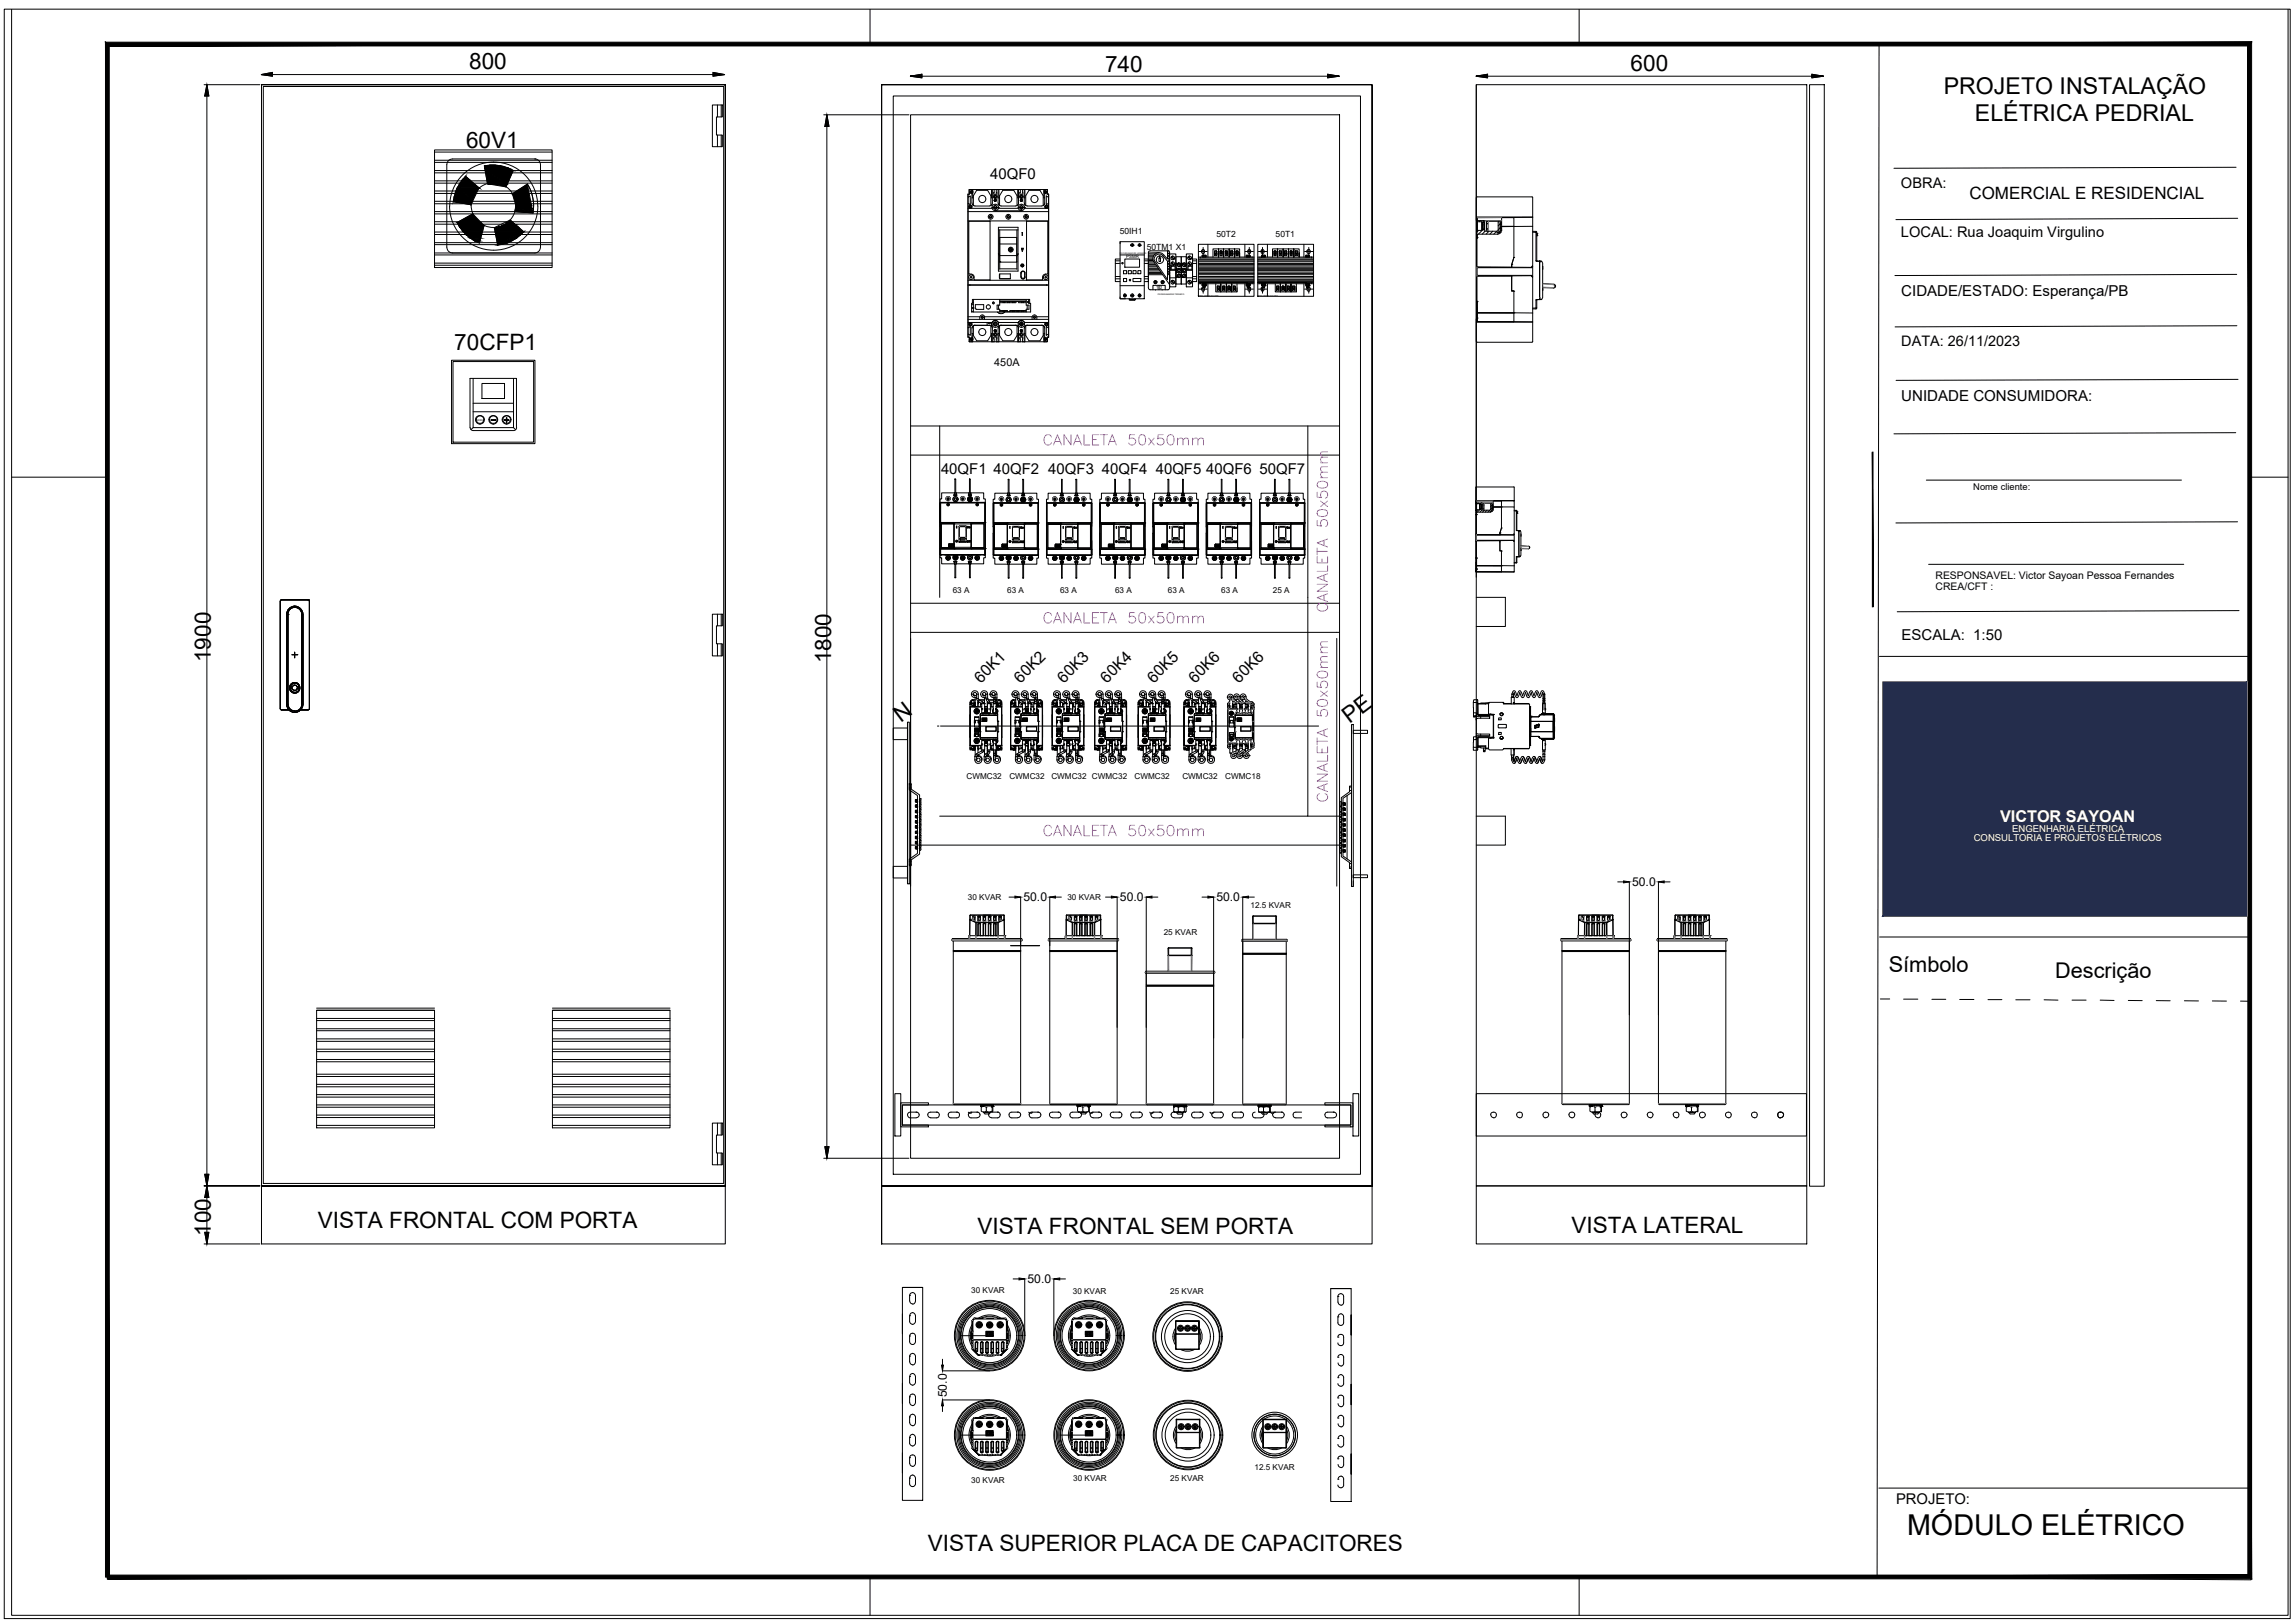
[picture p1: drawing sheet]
<svg xmlns="http://www.w3.org/2000/svg" width="594mm" height="420mm" viewBox="0 0 594 420" stroke-linecap="round" stroke-linejoin="round" font-family="sans-serif">
<defs><g id="words">
<text font-size="7.4" x="493.6" y="397.3">MÓDULO ELÉTRICO</text>
<g font-size="6.2" fill="#f0f">
<text x="269.2" y="116.4">CANALETA 50x50mm</text>
<text x="344.7" y="159.5" transform="rotate(-90 344.7 159.5)">CANALETA 50x50mm</text>
<text x="269.2" y="162.6">CANALETA 50x50mm</text>
<text x="269.2" y="217.7">CANALETA 50x50mm</text>
</g>
<text font-size="6.2" x="344.7" y="208.5" transform="rotate(-90 344.7 208.5)">CANALETA 50x50mm</text>
<g font-size="6">
<text x="503.2" y="24.3">PROJETO INSTALAÇÃO</text>
<text x="511.2" y="31.2">ELÉTRICA PEDRIAL</text>
</g>
<g font-size="5.8">
<text x="121.5" y="17.9">800</text>
<text x="286" y="18.7">740</text>
<text x="422.1" y="18.5">600</text>
<text x="120.6" y="38.4">60V1</text>
<text x="117.6" y="90.7">70CFP1</text>
<text x="54.6" y="171.4" transform="rotate(-90 54.6 171.4)">1900</text>
<text x="215.1" y="171.7" transform="rotate(-90 215.1 171.7)">1800</text>
<text x="233.2" y="187.2" transform="rotate(-37 233.2 187.2)">N</text>
<text x="349.3" y="187.4" transform="rotate(-37 349.3 187.4)">PE</text>
<text x="82.3" y="317.8">VISTA FRONTAL COM PORTA</text>
<text x="54.6" y="319.9" transform="rotate(-90 54.6 319.9)">100</text>
<text x="253" y="319.4">VISTA FRONTAL SEM PORTA</text>
<text x="406.8" y="319.3">VISTA LATERAL</text>
<text x="240.2" y="401.6">VISTA SUPERIOR PLACA DE CAPACITORES</text>
</g>
<g font-size="5.6">
<text x="488.9" y="251.8">Símbolo</text>
<text x="532" y="253.2">Descrição</text>
</g>
<text font-size="4.4" x="509.8" y="51.5">COMERCIAL E RESIDENCIAL</text>
<text font-size="4.2" fill="#fff" x="517.7" y="212.9">VICTOR SAYOAN</text>
<g font-size="4.1">
<text x="253.9" y="177" transform="rotate(-45 253.9 177)">60K1</text>
<text x="264.2" y="177" transform="rotate(-45 264.2 177)">60K2</text>
<text x="275.4" y="177" transform="rotate(-45 275.4 177)">60K3</text>
<text x="286.6" y="177" transform="rotate(-45 286.6 177)">60K4</text>
<text x="298.7" y="177" transform="rotate(-45 298.7 177)">60K5</text>
<text x="309.4" y="177" transform="rotate(-45 309.4 177)">60K6</text>
<text x="320.7" y="177" transform="rotate(-45 320.7 177)">60K6</text>
</g>
<g font-size="3.9">
<text x="256.3" y="46.2">40QF0</text>
<text x="492.2" y="76.6">CIDADE/ESTADO: Esperança/PB</text>
<text x="492.2" y="103.9">UNIDADE CONSUMIDORA:</text>
<text x="243.6" y="122.8">40QF1</text>
<text x="257.2" y="122.8">40QF2</text>
<text x="271.4" y="122.8">40QF3</text>
<text x="285.2" y="122.8">40QF4</text>
<text x="299.2" y="122.8">40QF5</text>
<text x="312.2" y="122.8">40QF6</text>
<text x="326.1" y="122.8">50QF7</text>
<text x="492.3" y="165.8">ESCALA: 1:50</text>
</g>
<g font-size="3.8">
<text x="492.1" y="48.6">OBRA:</text>
<text x="492.1" y="61.3">LOCAL: Rua Joaquim Virgulino</text>
<text x="490.8" y="389.4">PROJETO:</text>
</g>
<text font-size="3.7" x="492.2" y="89.7">DATA: 26/11/2023</text>
<g font-size="3.2">
<text x="264.9" y="233.3">50.0</text>
<text x="289.9" y="233.3">50.0</text>
<text x="314.9" y="233.3">50.0</text>
<text x="422.5" y="229.4">50.0</text>
<text x="266" y="332.2">50.0</text>
<text x="245.1" y="361.7" transform="rotate(-90 245.1 361.7)">50.0</text>
</g>
<text font-size="2.8" x="257.4" y="94.7">450A</text>
<g font-size="2.7">
<text x="501" y="150">RESPONSAVEL: Victor Sayoan Pessoa Fernandes</text>
<text x="501.1" y="152.8">CREA/CFT :</text>
</g>
<g font-size="2.5" fill="#fff">
<text x="520.9" y="215.3">ENGENHARIA ELÉTRICA</text>
<text x="510.9" y="217.8">CONSULTORIA E PROJETOS ELÉTRICOS</text>
</g>
<text font-size="2.4" x="510.8" y="126.9">Nome cliente:</text>
<g font-size="2.2">
<text x="289.9" y="60.7">50IH1</text>
<text x="296.8" y="64.7">50TM1 X1</text>
<text x="314.9" y="61.4">50T2</text>
<text x="330.2" y="61.4">50T1</text>
</g>
<g font-size="2.1">
<text x="246.6" y="153.5">63 A</text>
<text x="260.7" y="153.5">63 A</text>
<text x="274.4" y="153.5">63 A</text>
<text x="288.6" y="153.5">63 A</text>
<text x="302.3" y="153.5">63 A</text>
<text x="316.1" y="153.5">63 A</text>
<text x="329.5" y="153.5">25 A</text>
<text x="250.2" y="201.7">CWMC32</text>
<text x="261.3" y="201.7">CWMC32</text>
<text x="272.2" y="201.7">CWMC32 CWMC32</text>
<text x="293.7" y="201.7">CWMC32</text>
<text x="306.1" y="201.7">CWMC32</text>
<text x="317.2" y="201.7">CWMC18</text>
<text x="250.6" y="233">30 KVAR</text>
<text x="276.3" y="233">30 KVAR</text>
<text x="323.7" y="235.2">12.5 KVAR</text>
<text x="301.2" y="242">25 KVAR</text>
<text x="251.4" y="334.9">30 KVAR</text>
<text x="277.7" y="334.9">30 KVAR</text>
<text x="302.9" y="334.9">25 KVAR</text>
<text x="251.4" y="383.8">30 KVAR</text>
<text x="277.8" y="383.5">30 KVAR</text>
<text x="302.9" y="383.5">25 KVAR</text>
<text x="324.7" y="380.6">12.5 KVAR</text>
</g>
<g font-size="1.2">
<text x="291.5" y="66.9">PSMR</text>
<text x="299.3" y="74.8">1 2</text>
</g>
<text font-size=".6" x="123.4" y="108.9">MODL</text>
<g font-size=".5">
<text x="289.9" y="65.7">PROGRAMADOR HORARIO</text>
<text x="299.7" y="76.5">PROGRAMADOR TÉRMICO</text>
</g>
<g font-size=".4">
<text x="310.1" y="76.5">TRANSF. SIEMENS 75VA 4AM34</text>
<text x="325.4" y="76.5">TRANSF. SIEMENS 75VA 4AM34</text>
</g>
</g></defs>
<!-- layer: PDF_Solid Fills -->
<path d="M484.7 117.1l.1 40h-.1zM484.7 117.1l.1 40v-40z" fill="#000" stroke="#000" stroke-width=".26"/>
<!-- layer: ARQ-FOLHA -->
<path d="M3 2.4v415.8h589.3v-415.8M225.2 2.4v9M408.8 2.4v9M3 123.5h24.8M582.4 123.5h9.9M225.2 408.3v9.9M408.8 408.3v9.9" fill="none" stroke="#000" stroke-width=".26"/>
<path d="M27.8 407.8v.9l554.1-.9zM27.8 408.7l554.1-.9 .9 .9zM581.9 11.9v395.9l.9 .9zM581.9 11.9l.9-1v397.8zM28.3 11.9h553.6l.9-1zM27.3 10.9h555.5l-554.5 1zM27.3 10.9l1 397.4v-396.4zM27.3 10.9l1 397.4h-1z" fill="#000" stroke="#000" stroke-width=".26"/>
<!-- layer: 0 -->
<g fill="none" stroke="#000" stroke-width=".26">
<path d="M1.1 2.4h591.7v416.6h-591.7zM486.4 11.4h96l.3 397.6-96.8-.7zM382.1 51.1v5.1M382.2 57l.1 .2M382.2 51.1l.1-.1h14.3l.1 .1v5.2M382.2 57.4h.1M382.2 60h.1M382.2 57.4v3.2M382.2 56.2h14.5M382.3 57.4h.1M382.3 57.3h.1M382.3 57.4v2.6l.4-.4"/>
<path d="M382.3 60h.1M382.3 57.3v.1M382.3 59.9v.1M382.3 57.2l.1 .2h1.2l.2 .2h.3v1.8l-.6 .2h-1.1l-.2 .4M382.3 57.2h.1M382.3 56.9l-.2-.7v.8M382.3 56.4v3.4M382.4 57.1h1.8v2.7l.1-2.6M382.4 56.3v.8M382.4 57.4v2.2M382.4 56.3v.1M382.5 57.1l-.1 .1"/>
<path d="M382.5 56.3l-.1 .1M383.2 57.1l-.3 .3M383.5 57.4v2.2M383.7 57.5v2M383.8 57.6v1.8M383.9 59.4l-1.2 1.2M384.2 57.2h.1M384.2 57.1l-.5 .5M384.2 58.1l-.1 .1M384.2 59.1l-.1 .1M384.3 59.8h.1M384.3 57.2h.1"/>
<path d="M384.3 59.9h3.5M384.3 57.1h4.4M384.3 57.1h.1M384.4 59.9l-.7 .7M384.8 57.9h.4v1.4h-.4zM384.8 57.3h.4v.6M384.8 57.3v2.6h.4v-.6M384.8 57.3h.1M385 57.3l-.2 .2M385 59.3l-.2 .2M385.2 57.3h2.6M385.4 59.9l-.7 .7"/>
<path d="M386.4 59.9l-.7 .7M387.4 59.9l-.7 .7M387.6 59.9h.1M387.7 59.8v.1M388 57.3l-.2 .2M388.7 59.1h-.4v.8h.4h-.3M388.7 57.3h-.4v.8h.4M388.7 58l-.4 .2v.8l.4 .2M388.7 58.6h3.2l-3.2 .1v.9l-1.1 1a1.12 1.12 0 0 0 1.1-1.1M388.7 58.6h3.2M388.7 56.3h3.2M388.7 58.6v.1"/>
<path d="M388.7 56.3h-6.3M388.7 57.6l-.9 .9M391.9 58.6h.1M391.9 58.6v-2.3h-3.2v2.3l-.9 .9M391.9 58.6h4.8v10.3h-.2v.3h-5.2l.6-2.5M391.9 56.3h4.8v2.3M391.9 58.6v8.1M396.7 56.2v.1M396.7 59.9h.9M397.6 59.9l.2 .2M397.6 59.9v.2M578.8 43.3l-88.5 .3"/>
<path d="M579.2 56.5l-88.4 .4M382.2 61.6h.1M382.2 78h.1M382.2 78.1h.1M382.2 78l.1 1.7M382.2 61.6v16.4M382.2 79.7v2.6M382.2 69l.1 .1M382.3 61.5h.1M382.3 78.1h.1M382.3 79.7v2.6M382.3 61.6h.1"/>
<path d="M382.3 60.6l-.1 1M382.3 69.2h9M382.3 60l-.1 .1M382.4 61.6h-.2M382.4 78.1l-.1 2.8M382.4 71.2l.1 .2M382.4 78h.1M382.4 60.6v1M382.5 71.3l.3 .1M382.5 69.2l-.1 .2M382.7 69.2l-.2 .1M387.5 60.2h.8"/>
<path d="M387.5 60.1l.3-.3v-2.5h.6l-.1 2.8M387.6 60.6h-5.2l-.1 8.5 9 .1v-.7l.6-1.9M387.7 60l-.1-.1 1 .1M391.3 75.3v-3.8h-9l.1 9.4 9.5 .1M391.3 71.4h-9l-.1 .2M391.3 71.4v.1M391.3 69h.1M391.3 71.5h.1M391.3 72h.1M391.3 68.7h.1M391.3 68.5h.1M391.3 75.3h.1"/>
<path d="M391.3 75.4h.5M391.8 66.6h.1M391.8 75.4h.1M396.5 69h.1M396.5 71.5h.1M396.7 69h-.1v.3l-14.2 .1 .1 1.9h14.1v.2h.1M396.7 60.1l.9 .1v7.3l.9 .1v9.9l-.9 .1v2.2M396.7 68.9v2.8M396.7 79.8h.9M397.6 60.2h.2v7.3M397.6 79.7v.2M397.8 60.3v.8"/>
<path d="M397.8 67.6h.1M397.8 77.5v.1M397.8 67.5l.1 .1M397.8 79.7l-.2 .3h-.9M397.8 67.5h-.2l.9 .1M397.8 60.5h.1M397.8 61h.1M397.8 60.7h.1M397.8 60.8h.1M397.9 77.6h-.1M398.5 77.6h-.9h.2v2.2h-.2M398.5 67.6v9.9"/>
<path d="M398.5 67.6h.6M398.5 67.6h.1M398.5 67.6h.2M398.6 67.6h.1M398.6 77.5v.1M398.6 67.6v.4M398.6 77.1v.4M398.6 77.5l-.1 .1M398.6 67.6h.5l.2 .5v8.9l-.2 .5h-.5M398.6 77.5h.1M398.7 77.5l-.2 .1M399.1 77.5l-.6 .1"/>
<path d="M399.3 73.4l2.9 .2 .3 .5-.3 .3M399.3 68.9v.8M399.3 75.1h.1M399.3 74.3h.1M399.3 69.7h.1M399.4 74.5h2.8M399.4 74.3v.8M402.2 73.6a.49 .49 0 0 1 .5 .5 .49 .49 0 0 1-.5 .4M579 71l-88.5 .3M382.1 82.6v.8l.2-.7M382.1 83.4v5M382.2 88.4l.1 .2"/>
<path d="M382.2 82.3h.1M382.2 83.4h14.5M382.3 82.3h.1M382.3 82.2h.1M382.3 82.4h.1M382.3 80.9v2.3M382.3 88.6h14.3M382.3 82.4l-.1 .2M382.4 80.8l.1 .1M382.4 83.2v.1M382.4 83.2l.1 .1M382.4 80.8l.1 .2"/>
<path d="M382.4 81h9.5v-5.7h-.6v-3.9h5.2v.3h.2v9.3M382.4 81h9.5v2.3h-9.5zM382.4 83.3h9.5M382.4 80.9v.1M391.9 81h.1M391.9 83.3h.1M391.9 81h4.8M396.7 83.3h.1M396.7 88.4l-.1 .2M396.7 81v2.3h-4.8M396.7 83.4v5M579 84.3l-88.4 .3"/>
<path d="M579.3 98.2l-88.5 .3M235.7 117.8h111.1M235.7 110.3h111.1M243.2 110.3v44.3M338.5 110.3v44.3M578.7 112l-88.4 .3M243.3 130.2h.2v5.1l-.1-.1M243.3 138v6.4h.5v1.6h3.3l-.2-.7h.8l-.2 .7h3.3l-.1-.7h.8l-.2 .7h3.3v-1.6h.5v-4.5M243.3 136.2h.1M243.3 138h.1M243.3 136.2v-7h.5v-1.6h3.3l-.2 .7h.8l-.2-.7h3.3l-.1 .7h.8l-.2-.7h3.3v1.6h.5v7M243.3 136.2v.2"/>
<path d="M243.3 137.9v.1M243.3 135.3h.1M243.4 135.3h.1M243.4 135.3l-.1-5.1v13.4M243.4 135.3h11.6M243.4 135.3v6.8M243.5 130.1l11.4 .1 .1 5.1M243.5 130.1l11.5 .1M243.5 130v.1M243.5 130h11.4M243.5 130l-.1 .2M243.7 135.6h3.2z"/>
<path d="M243.7 135.6v6.2h3.2M244.9 129.2a.57 .57 0 0 1 .6-.6 .57 .57 0 0 1 .5 .7M245.1 129.2h.3M245.2 128.9h.4l.2 .3-.2 .3h-.4l-.1-.3zM245.2 130.6l.3-.1 .1 .2-.2 .1zM245.2 128.9l.2 .2M245.4 129.1v.1M245.4 129.2h.1M245.4 129.1h.1M245.4 129.2l-.2 .3M245.4 129.2l.2 .3M245.5 129.1h.1"/>
<path d="M245.5 129.1v.1M245.5 129.2h.3M245.6 128.9l-.2 .2M246.9 128.1l.2 .1M246.9 135.3h-3.5v6.7h3.5v-.2M246.9 135.6l.1 5.3M246.9 128.2v.1M246.9 135.3l.1 .3M247 135.6h4.4v6.1h-4.4zM247 135.3v6.7v-.3M247 135.3h.1M247.1 128.2h.4"/>
<path d="M247.1 127.6l-.1 .4M247.1 127.6v.5h.4M247.1 128.1v.1M247.2 124l.2 .1zM247.2 124.1l-.1 3.5M247.4 124.1l.1 3.5M247.5 128.1v.1M247.6 128l-.1-.4v.5M247.6 136.2l.1 .5zM247.6 128.1l-.1 .1M247.6 128.2v.1M248.3 136.2h1.8v4.2h-1.8z"/>
<path d="M248.3 136.2v.2v-.2h1.7l.1 .2v-.2M248.3 136.3v4M248.4 136.2l-.1 .2M248.4 140h.1M248.5 139.4h1.5l-.1 .3h-1.4zM248.5 139.4v-.2l1.4-.1h-1.4l-.1 .9 .1-.3M248.5 139.4h-.1M248.6 129.2a.57 .57 0 0 1 .6-.6 .57 .57 0 0 1 .5 .7M248.8 129.2h.3M249 128.9h.3l.3 .3-.3 .3h-.3l-.2-.3zM249 128.9l.1 .2M249.1 129.1l.1 .1"/>
<path d="M249.1 129.2l-.1 .3M249.2 129.2h.1M249.2 129.1h.1M249.2 129.1h-.1M249.2 129.2h.4M249.2 129.2l.1 .3M249.2 129.1v.1M249.3 128.9l-.1 .2M249.9 139.4l.1-.2v.2M250 139.4v.6M250 136.2l.1 .2h-1.8M250 139.9l-1.6 .1"/>
<path d="M250.1 136.3v4M250.4 140l.3 .2-.2 .2zM250.4 136.4h.3v.2h-.3zM250.6 129.4h.1M250.7 128.1l.1 .1M250.7 128.2v.1M250.8 128.2h.5M250.9 127.6l-.1 .4M250.9 129.1l.1-.1-.1 .2M250.9 129.3h.1M250.9 140h.1l-.1 .4zM250.9 128.1h.3"/>
<path d="M250.9 127.6v.5M250.9 129.3l-.2 .1M250.9 129.5h-.2M250.9 129.2h.1M250.9 129.3v.1M250.9 136.4h.3v.3l-.2-.3-.1 .3zM250.9 128.1l-.1 .1M251 124l.2 .1zM251 129.2h.1M251 129.4l.2 .1M251 124.1l-.1 3.5M251 129.1h.2"/>
<path d="M251.1 129.2l.1-.1zM251.1 140h.1v.4zM251.2 129.4l-.1 .1M251.2 124.1v3.5M251.2 129.1v.1M251.2 129.2h.1M251.2 129.2v.2M251.2 128.1l.1 .1M251.3 129.2h-.2M251.3 129h-.3l-.2 .3M251.3 128l-.1-.4v.5M251.3 129.2l-.2 .3h-.2"/>
<path d="M251.4 129.1l-.2 .4-.3-.1M251.4 135.3v.3M251.4 135.3h.1M251.4 135.3h3.6M251.4 128.1l-.1 .1M251.4 128.9l-.2 .2-.2-.1M251.4 135.6v6.4M251.4 135.6h.1M251.4 135.6h3.3v6.2h-3.3M251.4 128.2v.1M251.4 135.6v6.2M251.5 135.3h.1"/>
<path d="M251.5 129.1l-.2 .1M251.5 129.1h.1M252.4 129.2a.57 .57 0 0 1 .6-.6 .57 .57 0 0 1 .5 .7M252.6 129.2h.3M252.8 128.9h.3l.2 .3-.2 .3h-.3l-.2-.3zM252.8 130.6l.2-.1 .1 .2-.2 .1zM252.8 128.9l.1 .2M252.9 129.1v.1M252.9 129.2l-.1 .3M252.9 129.2h.1M252.9 129.1h.1M253 129.2h.3"/>
<path d="M253 129.2l.1 .3M253 129.1v.1M253.1 128.9l-.1 .2M254.9 130v.1M254.9 130l.2 .2M255 135.3v6.7M255 135.3h.1M255 130.2l.1 13.4-.1-1.6M255 130.2v5.1M257.1 136.3h.1M257.1 138.1h.1M257.1 136.3v-7.1h.4v-1.5h3.4l-.2 .7h.8l-.2-.7h3.3l-.1 .7h.8l-.2-.7h3.3v1.5h.4v7.1"/>
<path d="M257.1 135.4v-5.1v13.3M257.1 138.1v6.4h.4v1.6h3.4l-.2-.7h.8l-.2 .7h3.3l-.1-.7h.8l-.2 .7h3.3v-1.6h.4v-4.5M257.1 136.3v.2M257.1 138v.1M257.1 135.3l.1 .1M257.2 135.4h.1M257.2 135.4v6.8M257.2 130.3l.1-.2-.2 .2h.2v5h-.1M257.2 135.4l11.4-.1zM257.3 130.2l11.3 .1v5M257.3 130.2l11.5 .1M257.4 135.7h3.3z"/>
<path d="M257.4 135.7v6.2h3.3M258.7 129.3a.57 .57 0 0 1 .6-.6 .57 .57 0 0 1 .5 .7M258.9 129.2h.3M259 128.9h.4l.1 .3-.1 .4h-.4l-.1-.4zM259 130.7l.2-.1 .2 .2-.2 .1zM259 128.9l.2 .3M259.2 129.2v.1M259.2 129.3l-.2 .3M259.2 129.3h.1M259.2 129.2h.1M259.2 129.2h.3M259.2 129.3l.2 .3"/>
<path d="M259.3 129.2v.1M259.4 128.9l-.2 .3M260.7 128.2h.8M260.7 128.3v.1M260.7 135.4h.1M260.8 135.8h4.4v6h-4.4zM260.8 135.4v6.7v-.3M260.8 135.4h.1M260.8 135.4v.4M260.8 135.4h-.1M260.9 127.6l-.1 .5M260.9 127.6v.6h.4v-.6l.1 .5"/>
<path d="M260.9 128.2v.1M261 124.1l.2 .1zM261 124.2l-.1 3.4M261.2 124.2l.1 3.4M261.3 128.2v.1M261.4 136.3l.1 .5zM261.5 128.3v.1M262.1 136.3h1.8v4.2h-1.8zM262.1 136.3v.1v-.1h1.7l.1 .1v-.1M262.1 136.4v3.9M262.1 139.5l.1 .6v-.3M262.2 136.3l-.1 .2h1.8l-.1-.2"/>
<path d="M262.2 139.4h1.5v.4h-1.5zM262.2 139.2l1.5 .1h-1.5l-.1 .2zM262.4 129.3a.57 .57 0 0 1 .6-.6 .57 .57 0 0 1 .5 .7M262.6 129.2h.3M262.8 128.9h.3l.2 .3-.2 .4h-.3l-.2-.4zM262.8 128.9l.1 .3M262.9 129.2l.1 .1M262.9 129.3l-.1 .3M263 129.3h.1M263 129.2h.1M263 129.2h-.1M263 129.3l.1 .3"/>
<path d="M263 129.2h.3M263 129.2v.1M263.1 128.9l-.1 .3M263.8 139.5l-.1-.2 .1 .8M263.9 136.4v3.9M264.5 128.2h.7M264.5 128.3v.1M264.5 129.6v.1M264.6 129.2l.2-.1-.1 .1M264.7 127.6l-.1 .5M264.7 127.6v.6h.3v-.6l.1 .5M264.7 129.5v-.1l-.3 .1"/>
<path d="M264.7 136.5h.2v.3v-.3l-.2 .3zM264.7 128.2l-.1 .1M264.7 129.2h.1M264.8 124.1l.2 .1zM264.8 129.1l.2 .1M264.8 129.5h.1M264.8 124.2l-.1 3.4M264.9 129.3l.1-.1v.3M264.9 129.4v.2M264.9 129.4l.1 .1M265 129.2l-.2 .2-.1-.2M265 124.2v3.4"/>
<path d="M265 129.2v.1M265 128.2l.1 .1M265 129.2l-.3-.1-.1 .3h.2M265.1 129.3l-.1 .3-.3-.1M265.1 129.3l-.2 .3h-.4M265.1 135.4h.1M265.2 135.7v6.4M265.2 135.4v.3M265.2 135.4h.1M265.2 135.4v6.7M265.2 135.4h3.6M265.2 129.1a.44 .44 0 0 0-.6-.1 .44 .44 0 0 0-.1 .6"/>
<path d="M265.2 129.1l.1 .1M265.2 135.7h.1M265.2 135.7h3.3v6.2h-3.3M265.2 128.3v.1M265.2 129l-.2 .2M265.3 135.4h.1M265.3 129.2l-.2 .1M265.3 129.2h.1M265.3 129.2l-.2 .5-.6-.1M266.2 129.3a.57 .57 0 0 1 .6-.6 .57 .57 0 0 1 .5 .7M266.4 129.2h.3M266.5 128.9h.4l.2 .3-.2 .4h-.4l-.1-.4z"/>
<path d="M266.5 128.9l.2 .3M266.6 130.7l.2-.1 .1 .2-.2 .1zM266.7 129.2v.1M266.7 129.3l-.2 .3M266.7 129.2h.1M266.7 129.3l.2 .3M266.8 129.2h.3M266.9 128.9l-.2 .3M268.7 135.3l.1 .1M268.7 130.1l.1 .2M268.7 130.1l-11.4 .1M268.7 130.1l-.1 .1"/>
<path d="M268.7 130.1l.2 .2M268.8 135.4h-3.5M268.8 135.4v6.7M268.8 135.4h.1M268.8 135.4h-.1M268.8 130.3v13.3v-1.4M268.8 130.3v5.1M270.9 138.1v6.4h.4v1.6h3.4l-.3-.7h.9l-.2 .7h3.3l-.2-.7h.9l-.3 .7h3.4v-1.6h.4v-4.5M270.9 136.3h.1M270.9 138.1h.1M270.9 136.3v-7.1h.4v-1.5h3.4l-.3 .7h.9l-.2-.7h3.3l-.2 .7h.9l-.3-.7h3.4v1.5h.4v7.1M270.9 136.3v.2"/>
<path d="M270.9 138v.1M270.9 135.4v-5.1v13.3M270.9 135.4h.1M271 135.4h11.4M271 135.4h.1M271 135.4v6.8M271.1 130.2l11.3 .1 .2 5.1M271.1 130.2l11.5 .1M271.1 130.1h11.3M271.1 130.1v.1M271.1 130.1l-.2 .2 .1 5.1M271.2 135.7h3.3z"/>
<path d="M271.2 135.7v6.2h3.3M272.5 129.3a.57 .57 0 0 1 .6-.6 .57 .57 0 0 1 .5 .7M272.6 129.2h.3M272.8 128.9h.4l.1 .3-.1 .4h-.4l-.2-.4zM272.8 128.9l.2 .3M272.8 130.7l.2-.1 .2 .2-.2 .1zM273 129.3l-.2 .3M273 129.3h.1M273 129.2h.1M273 129.2v.1M273 129.3l.2 .3M273 129.2h.3"/>
<path d="M273.1 129.2v.1M273.2 128.9l-.2 .3M274.5 128.2h.8M274.5 128.3v.1M274.5 135.4v6.7l.1-.3M274.5 135.4v6.5M274.5 135.4h-3.5v6.7h3.5M274.5 135.4l.1 .4M274.5 135.4h.1M274.6 135.8h4.4v6h-4.4zM274.6 135.4h.1M274.6 135.4h-.1"/>
<path d="M274.7 127.6l-.1 .5M274.7 127.6v.6h.3v-.6l.1 .5M274.7 128.2l-.1 .1M274.8 124.1l.2 .1zM274.8 124.2l-.1 3.4M275 124.2v3.4M275.1 128.2v.1M275.2 136.3l.1 .5zM275.3 128.3v.1M275.8 136.3h1.9v4.2h-1.9zM275.8 136.3l.1 .1v-.1h1.7v.1l.1-.1M275.9 136.4v3.9"/>
<path d="M275.9 139.5l.1 .6v-.3M275.9 136.3v.2h1.7v-.2M276 139.4l1.5 .2v.2h-1.5zM276 139.2l1.5 .1h-1.5l-.1 .2zM276.2 129.3a.57 .57 0 0 1 .6-.6 .57 .57 0 0 1 .5 .7M276.4 129.2h.3M276.6 128.9h.3l.2 .3-.2 .4h-.3l-.2-.4zM276.6 128.9l.1 .3M276.7 129.2v.1M276.7 129.3h.1M276.7 129.2h.1M276.7 129.3l-.1 .3"/>
<path d="M276.8 129.3l.1 .3M276.8 129.2h.1M276.8 129.2v.1M276.8 129.2h.3M276.9 128.9l-.1 .3M277.5 139.4l.1-.1v.2M277.5 139.4l.1 .7h-1.6M277.7 136.4v3.9M278 136.4h.3v.3h-.3zM278 136.4h.2v.3h-.2zM278.3 128.2h.7M278.3 128.3v.1"/>
<path d="M278.4 129.2l.2-.1-.1 .1M278.5 127.6l-.1 .5M278.5 127.6v.6h.3v-.6l.1 .5M278.5 129.2h.1M278.5 129.2l.1 .1M278.5 129.4v.1M278.5 136.5h.2v.3l-.1-.3-.1 .3zM278.5 129.4l-.3 .1M278.5 128.2l-.1 .1M278.5 124.1l.2 .1zM278.5 124.2v3.4M278.6 129.1l.2 .1"/>
<path d="M278.6 129.5h.1M278.6 129.2v.1M278.6 129.2h.1M278.6 129.4l.1 .2M278.7 129.5h.1M278.7 129.2h.1l-.1 .1M278.7 129.4v.1M278.7 124.2l.1 3.4M278.8 129.2v.1M278.8 129.3v.2M278.8 129.3h-.1M278.8 128.2l.1 .1"/>
<path d="M278.9 129.2l-.4-.1-.1 .3h.2M278.9 129.3l-.1 .3-.3-.1M278.9 129.3l-.2 .3-.1-.1-.3 .2M278.9 135.4h.1M278.9 135.4h3.7M279 135.4h.1M279 135.4v6.7M279 135.4v.3M279 135.4h3.5M279 128.3v.1M279 129l-.2 .2M279 135.4v.4"/>
<path d="M279 129.1a.44 .44 0 0 0-.7 .1 .44 .44 0 0 0 .3 .6 .44 .44 0 0 0 .5-.6M279 129.1l.1 .1M279 135.7h.1M279 135.7h3.3v6.2h-3.3M279 135.7v6.2M279.1 129.2l-.2 .1M280 129.3a.57 .57 0 0 1 .6-.6 .57 .57 0 0 1 .5 .7M280.2 129.2h.3M280.3 128.9h.4l.2 .3-.2 .4h-.4l-.1-.4zM280.3 130.7l.3-.1 .1 .2-.2 .1zM280.3 128.9l.2 .3M280.5 129.2v.1"/>
<path d="M280.5 129.3h.1M280.5 129.2h.1M280.5 129.3l-.2 .3M280.5 129.2h.4M280.5 129.3l.2 .3M280.6 129.2v.1M280.7 128.9l-.2 .3M282.4 130.1v.1M282.5 130.1l.1 .2M282.5 135.4v6.7M282.6 135.4h.1M282.6 135.4h-.1"/>
<path d="M282.6 130.3v13.3v-1.4M282.6 130.3v5.1M284.7 135.4v-5.1v13.3M284.7 130.3h.2v5h-.2M284.7 138.1v6.4h.4v1.6h3.3l-.2-.7h.9l-.2 .7h3.3l-.2-.7h.8l-.1 .7h3.3v-1.6h.4v-4.5M284.7 136.3h.1M284.7 138.1h.1M284.7 136.3v-7.1h.4v-1.5h3.3l-.2 .7h.9l-.2-.7h3.3l-.2 .7h.8l-.1-.7h3.3v1.5h.4v7.1M284.7 136.3v.2M284.7 138v.1M284.7 135.3v.1M284.7 135.4h.1"/>
<path d="M284.7 135.4v6.8M284.7 135.4h11.5M284.8 135.4h11.4M284.9 130.2l11.3 .1 .1 5.1M284.9 130.2l11.5 .1M284.9 130.1h11.3M284.9 130.1v.1M284.9 130.1l-.2 .2M285 135.7h3.3zM285 135.7v6.2h3.3M286.2 129.3a.57 .57 0 0 1 .6-.6 .57 .57 0 0 1 .5 .7M286.4 129.2h.3"/>
<path d="M286.6 128.9h.3l.2 .3-.2 .4h-.3l-.2-.4zM286.6 130.7l.3-.1 .1 .2-.3 .1zM286.6 128.9l.2 .3M286.7 129.2l.1 .1M286.8 129.3h.1M286.8 129.2h.1M286.8 129.2h-.1M286.8 129.3l-.2 .3M286.8 129.2h.3M286.8 129.3l.1 .3M286.8 129.2v.1M286.9 128.9l-.1 .3"/>
<path d="M288.3 128.2h.7M288.3 135.4h-3.6v6.7h3.6M288.3 135.7v6.2M288.3 128.3v.1M288.3 135.4v.4M288.3 135.8h4.4v6h-4.4zM288.3 135.4v6.7v-.3M288.3 135.4h.1M288.4 135.4h.1M288.4 135.4h-.1M288.5 127.6l-.1 .5M288.5 127.6v.6h.3v-.6l.1 .5"/>
<path d="M288.5 128.2l-.1 .1M288.5 124.1l.3 .1zM288.5 124.2v3.4M288.8 124.2v3.4M288.8 128.2l.1 .1M288.9 136.3l.2 .5zM289 128.3v.1M289.6 136.3h1.9v4.2h-1.9zM289.6 136.3l.1 .1v-.1h1.7v.1l.1-.1M289.7 136.4l-.1 3.9M289.7 139.5l.1 .6v-.3M289.7 136.3v.2h1.7l-.1-.2"/>
<path d="M289.8 139.4h1.5v.4h-1.5zM289.8 139.2l1.5 .1h-1.5l-.1 .2zM290 129.3a.57 .57 0 0 1 .6-.6 .57 .57 0 0 1 .5 .7M290.2 129.2h.3M290.4 128.9h.3l.2 .3-.2 .4h-.3l-.2-.4zM290.4 128.9l.1 .3M290.5 129.2v.1M290.5 129.3l-.1 .3M290.5 129.3h.1M290.5 129.2h.1M290.6 129.2h.3M290.6 129.3l.1 .3"/>
<path d="M290.6 129.2v.1M290.7 128.9l-.1 .3M291.3 139.4v-.1l.1 .2M291.3 139.4v.7M291.4 136.4l.1 3.9M291.8 136.4h.3v.3h-.3zM292.1 128.2h.7M292.1 128.3v.1M292.1 129.6v.1M292.2 127.6l-.1 .5M292.2 127.6v.6h.4v-.6l.1 .5M292.2 129.2l.2-.1-.1 .1"/>
<path d="M292.2 136.5h.3v.3l-.1-.3-.2 .3zM292.2 129.4l-.2 .1M292.2 129.6h-.1M292.3 129.2h.1M292.3 128.2l-.1 .1M292.3 124.1l.2 .1zM292.3 129.5h.1M292.3 129.4v.1M292.3 124.2l-.1 3.4M292.4 129.1l.2 .1M292.4 129.4l-.1 .1M292.4 129.4l.1 .2"/>
<path d="M292.5 129.4l.1 .1M292.5 129.2l-.1 .1M292.5 129.2l-.1 .2-.1-.2M292.5 124.2l.1 3.4M292.6 129.2v.3M292.6 129.2v.1M292.6 128.2l.1 .1M292.7 129.2l-.4-.1-.1 .3M292.7 129.3l-.2 .3h-.3M292.7 129.3l-.1 .3-.3-.1M292.7 135.4v.4M292.7 135.4l.1 .3"/>
<path d="M292.7 135.4h.1M292.7 135.4h3.6M292.8 135.4h.1M292.8 135.7l-.1 6.4M292.8 135.7h.1M292.8 135.4v.3M292.8 135.7h3.3v6.2h-3.3M292.8 128.3v.1M292.8 135.7v6.2M292.8 129l-.2 .2M292.8 129.1a.44 .44 0 0 0-.6-.1 .44 .44 0 0 0-.1 .6M292.8 129.1a.44 .44 0 0 1 0 .6 .44 .44 0 0 1-.7-.1"/>
<path d="M292.8 129.2l-.1 .1M292.9 129.2h-.1M293.8 129.3a.57 .57 0 0 1 .6-.6 .57 .57 0 0 1 .5 .7M293.9 129.2h.4M294.1 128.9h.4l.1 .3-.1 .4h-.4l-.2-.4zM294.1 130.7l.2-.1 .2 .2-.2 .1zM294.1 128.9l.2 .3M294.3 129.2v.1M294.3 129.3l-.2 .3M294.3 129.2h.1M294.3 129.3l.2 .3M294.3 129.2h.3"/>
<path d="M294.5 128.9l-.2 .3M296.2 130.1v.1M296.3 130.1l.1 .2M296.3 135.4l.1 6.7v-6.7h-3.6M296.3 135.4h.1M296.4 130.3v13.3v-1.4M296.4 130.3v5.1M296.4 135.4h.1M296.4 135.4h-.1M298.4 136.3h.1M298.4 138.1h.1M298.4 136.3v-7.1h.5v-1.5h3.3l-.2 .7h.9l-.2-.7h3.3l-.2 .7h.8l-.1-.7h3.3v1.5h.4v7.1"/>
<path d="M298.4 136.3l.1 .2M298.5 135.4v-5.1v13.3M298.5 138.1l-.1 6.4h.5v1.6h3.3l-.2-.7h.9l-.2 .7h3.3l-.2-.7h.8l-.1 .7h3.3v-1.6h.4v-4.5M298.5 138l-.1 .1M298.5 135.3v.1M298.5 135.4h.1M298.5 135.4v6.8M298.5 130.3l.1-.2-.1 .2h.2v5h-.2M298.6 135.4l11.4-.1zM298.7 130.2l11.3 .1v5M298.7 130.2l11.5 .1M298.8 135.7h3.3z"/>
<path d="M298.8 135.7v6.2h3.3M300 129.3a.57 .57 0 0 1 .6-.6 .57 .57 0 0 1 .5 .7M300.2 129.2h.3M300.4 128.9h.3l.2 .3-.2 .4h-.3l-.2-.4zM300.4 130.7l.2-.1 .1 .2-.2 .1zM300.4 128.9l.1 .3M300.5 129.2l.1 .1M300.5 129.3l-.1 .3M300.6 129.3h.1M300.6 129.2h.1M300.6 129.2h-.1M300.6 129.3l.1 .3"/>
<path d="M300.6 129.2h.3M300.6 129.2v.1M300.7 128.9l-.1 .3M302.1 128.2h.7M302.1 128.3v.1M302.1 135.4h.1M302.1 135.8h4.4v6h-4.4zM302.1 135.4v6.7v-.3M302.1 135.4v.4M302.2 135.4h-.1M302.3 127.6l-.1 .5M302.3 127.6v.6h.3v-.6l.1 .5"/>
<path d="M302.3 128.2l-.1 .1M302.3 124.1l.3 .1zM302.3 124.2v3.4M302.6 124.2v3.4M302.6 128.2l.1 .1M302.7 136.3l.1 .5zM302.8 128.3v.1M303.4 136.3h1.8v4.2h-1.8zM303.4 136.3v.1l.1-.1h1.7v.1v-.1M303.5 136.4v3.9M303.5 139.5l.1 .6v-.3M303.5 136.3l-.1 .2h1.8l-.1-.2"/>
<path d="M303.6 139.4h1.5v.4h-1.5zM303.6 139.2l1.5 .1h-1.5l-.1 .2zM303.8 129.3a.57 .57 0 0 1 .6-.6 .57 .57 0 0 1 .5 .7M304 129.2h.2M304.1 128.9h.4l.2 .3-.2 .4h-.4l-.1-.4zM304.1 128.9l.2 .3M304.3 129.3l-.2 .3M304.3 129.2v.1M304.3 129.3l.2 .3M304.4 129.2h.3M304.5 128.9l-.2 .3M305.1 139.5v-.2v.7"/>
<path d="M305.2 136.4l.1 3.9M305.6 136.4h.2v.3h-.2zM305.8 128.2h.8M305.8 128.3v.1M305.9 129.6v.1M305.9 129.5h-.1M306 129.2l.1-.1v.1M306 127.6l-.1 .5M306 127.6v.6h.4v-.6l.1 .5M306 136.5h.3v.3l-.1-.3-.2 .3zM306 129.4l-.1 .1M306 128.2v.1"/>
<path d="M306.1 129.2h.1M306.1 129.2l.1 .1M306.1 129.4l-.1 .1M306.1 124.1l.2 .1zM306.1 129.1l.3 .1M306.1 129.5h.1M306.1 124.2l-.1 3.4M306.2 129.2h.2v.3M306.2 129.4h-.2M306.2 129.2h.1M306.2 129.4l.1 .2M306.2 129.4l.2 .1"/>
<path d="M306.3 124.2l.1 3.4M306.4 129.2v.1M306.4 128.2l.1 .1M306.4 129.2l-.3-.1-.1 .3M306.5 129.3l-.1 .3-.4-.1M306.5 129.3l-.2 .3h-.4M306.5 135.4h.1M306.5 135.7v6.4M306.5 135.4v.3M306.5 135.4l.1 .3M306.5 135.4h3.6M306.5 129l-.1 .2"/>
<path d="M306.5 135.4v6.7M306.6 129.1a.44 .44 0 0 0-.7-.1 .44 .44 0 0 0 0 .6M306.6 129.1v.1M306.6 135.7h.1M306.6 135.7h3.3v6.2h-3.3M306.6 135.7h3.2l.1 6.2h-3.3M306.6 128.3v.1M306.6 135.4h.1M306.6 129.2l-.1 .1M306.6 129.2h.1M306.6 129.2l-.2 .5-.5-.1M307.6 129.3a.57 .57 0 0 1 .6-.6 .57 .57 0 0 1 .5 .7"/>
<path d="M307.7 129.2h.3M307.9 128.9h.4l.1 .3-.1 .4h-.4l-.2-.4zM307.9 130.7l.2-.1 .2 .2-.2 .1zM307.9 128.9l.2 .3M308.1 129.2v.1M308.1 129.3l-.2 .3M308.1 129.2h.1M308.1 129.3l.2 .3M308.1 129.2h.3M308.2 129.2l-.1 .1M308.3 128.9l-.2 .3M310 135.3l.1 .1"/>
<path d="M310 130.1l.2 .2M310 130.1l-11.3 .1M310 130.1v.1M310.1 130.1l.1 .2M310.1 135.4h-3.5M310.1 135.4v6.7M310.1 135.4h.1M310.2 135.4h-.2M310.2 130.3v13.3v-1.4M310.2 130.3v5.1M310.2 135.4h-.1M312.3 138.1v6.4h.4v1.6h3.3l-.2-.7h.9l-.2 .7h3.2l-.1-.7h.8l-.2 .7h3.4v-1.6h.4v-4.5"/>
<path d="M312.3 136.3h.1M312.3 138.1h.1M312.3 136.3v-7.1h.4v-1.5h3.3l-.2 .7h.9l-.2-.7h3.2l-.1 .7h.8l-.2-.7h3.4v1.5h.4v7.1M312.3 136.3v.2M312.3 138v.1M312.3 135.4h.1M312.3 135.4v-5.1v13.3M312.3 135.4h11.5M312.3 135.4v6.8M312.4 130.2l11.4 .1 .1 5.1M312.4 130.2l11.5 .1M312.4 130.1h11.4"/>
<path d="M312.4 130.1v.1M312.4 130.1l-.1 .2v5.1M312.6 135.7h3.2zM312.6 135.7v6.2h3.2M313.8 129.3a.57 .57 0 0 1 .6-.6 .57 .57 0 0 1 .5 .7M314 129.2h.3M314.2 128.9h.3l.2 .3-.2 .4h-.3l-.2-.4zM314.2 130.7l.2-.1 .1 .2-.2 .1zM314.2 128.9l.1 .3M314.3 129.3l-.1 .3M314.4 129.2v.1M314.4 129.3l.1 .3"/>
<path d="M314.4 129.2h.3M314.5 128.9l-.1 .3M315.8 128.2h.8M315.8 135.4h-3.5v6.7h3.5M315.8 135.7v6.2M315.8 128.3v.1M315.8 135.4l.1 .4M315.9 135.8h4.4v6h-4.4zM315.9 135.4v6.7v-.3M315.9 135.4h.1M316 135.4h-.1M316.1 127.6l-.1 .5"/>
<path d="M316.1 127.6v.6h.3v-.6l.1 .5M316.1 128.2l-.1 .1M316.1 124.1l.2 .1zM316.1 124.2v3.4M316.3 124.2l.1 3.4M316.4 128.2l.1 .1M316.5 136.3l.1 .5zM316.6 128.3v.1M317.2 136.3h1.8v4.2h-1.8zM317.2 136.3v.1v-.1h1.8v.1v-.1M317.3 136.4v3.9M317.3 136.3l-.1 .2h1.8l-.1-.2"/>
<path d="M317.4 139.4l1.5 .2v.2h-1.5zM317.4 139.4v-.1l1.5-.1h-1.5l-.1 .9 .1-.3M317.4 139.4l-.1 .1M317.5 129.3a.57 .57 0 0 1 .7-.6 .57 .57 0 0 1 .5 .7M317.8 129.2h.3M317.9 128.9h.4l.2 .3-.2 .4h-.4l-.1-.4zM317.9 128.9l.2 .3M318.1 129.2v.1M318.1 129.3h.1M318.1 129.2h.1M318.1 129.3l-.2 .3M318.1 129.3l.2 .3"/>
<path d="M318.2 129.2l-.1 .1M318.2 129.2h.3M318.3 128.9l-.2 .3M318.9 139.4v-.1v.2M318.9 139.4v.7h-1.6M319 136.4v3.9M319.3 136.4h.3v.3h-.3zM319.4 136.4h.2v.3h-.2zM319.6 128.2h.7M319.6 128.3v.1M319.7 129.6v.1M319.8 127.6l-.1 .5"/>
<path d="M319.8 127.6v.6h.4v-.6l.1 .5M319.8 129.2l.1-.1-.1 .1M319.8 129.6h-.1M319.8 129.2h.1M319.8 129.2l.2 .1M319.8 136.5h.3v.3l-.1-.3-.2 .3zM319.8 129.4l-.2 .1M319.8 128.2v.1M319.9 124.1l.2 .1zM319.9 124.2l-.1 3.4M319.9 129.1l.3 .1M319.9 129.5h.1"/>
<path d="M319.9 129.2l.1 .1M320 129.2h.1M320 129.4l-.2 .1M320 129.4l.1 .2M320 129.5h.2M320 129.2h.2l-.2 .1M320 129.4l.1 .1M320.1 124.2l.1 3.4M320.1 129.2v.1M320.2 129.3l-.1 .2M320.2 129.2l-.1 .1M320.2 129.3h-.2"/>
<path d="M320.2 128.2l.1 .1M320.2 129.2l-.3-.1-.1 .3M320.3 129.3l-.1 .3-.4-.1M320.3 129.3l-.2 .3h-.3M320.3 135.4h.1M320.3 135.4h3.6M320.3 135.4v6.7M320.3 135.4l.1 .3M320.3 128.3v.1M320.3 129l-.1 .2M320.3 135.4v.4M320.4 129.1a.44 .44 0 0 0-.7-.1 .44 .44 0 0 0 0 .6"/>
<path d="M320.4 129.1v.1M320.4 135.4h.1M320.4 135.7h.1M320.4 135.7h3.2v6.2h-3.2M320.4 135.7v6.2M320.4 129.2l-.1 .1M320.4 129.2l-.2 .5-.5-.1M321.3 129.3a.57 .57 0 0 1 .6-.6 .57 .57 0 0 1 .5 .7M321.5 129.2h.3M321.7 128.9h.3l.2 .3-.2 .4h-.3l-.2-.4zM321.7 130.7l.2-.1 .2 .2-.3 .1zM321.7 128.9l.2 .3"/>
<path d="M321.8 129.2l.1 .1M321.9 129.3l-.2 .3M321.9 129.2h.3M321.9 129.3l.1 .3M321.9 129.2v.1M321.9 129.2h-.1M322 128.9l-.1 .3M323.8 130.1v.1M323.8 130.1l.2 .2M323.9 135.4v6.7v-6.7h-3.6M323.9 135.4h.1M323.9 130.3l.1 13.3-.1-1.4"/>
<path d="M323.9 130.3v5.1M324 135.4h-.2M326.1 130.3h.1v5h-.1M326.1 138.1v6.4h.3v1.6h3.4l-.2-.7h.8l-.2 .7h3.3l-.1-.7h.8l-.2 .7h3.4v-1.6h.3v-4.5M326.1 136.3h.1M326.1 138.1h.1M326.1 136.3v-7.1h.3v-1.5h3.4l-.2 .7h.8l-.2-.7h3.3l-.1 .7h.8l-.2-.7h3.4v1.5h.3v7.1M326.1 136.3v.2M326.1 138v.1M326.1 135.3v.1M326.1 135.4h.1M326.1 135.4v6.8"/>
<path d="M326.1 135.4v-5.1v13.3M326.1 135.4l11.5-.1zM326.2 130.2l11.4 .1v5M326.2 130.2l11.4 .1M326.2 130.1h11.4M326.2 130.1v.1M326.2 130.1l-.1 .2M326.4 135.7h3.2zM326.4 135.7v6.2h3.2M327.6 129.3a.57 .57 0 0 1 .6-.6 .57 .57 0 0 1 .5 .7M327.8 129.2h.3M328 128.9h.3l.2 .3-.2 .4h-.3l-.2-.4z"/>
<path d="M328 130.7l.2-.1 .1 .2-.2 .1zM328 128.9l.1 .3M328.1 129.2v.1M328.1 129.3h.1M328.1 129.2h.1M328.1 129.3l-.1 .3M328.2 129.2h.3M328.2 129.3l.1 .3M328.2 129.2v.1M328.3 128.9l-.1 .3M329.6 128.2h.8M329.6 128.3v.1"/>
<path d="M329.7 135.8h4.4v6h-4.4zM329.7 135.4v6.7v-.3M329.7 135.4h.1M329.7 135.4v.4M329.8 135.4h-.1M329.8 127.6l-.1 .5M329.8 127.6v.6h.4v-.6l.1 .5M329.9 128.2l-.1 .1M329.9 124.1l.2 .1zM329.9 124.2l-.1 3.4M330.1 124.2l.1 3.4M330.2 128.2l.1 .1"/>
<path d="M330.3 136.3l.1 .5zM330.4 128.3v.1M331 136.3h1.8v4.2h-1.8zM331 136.3v.1v-.1h1.7l.1 .1v-.1M331 136.4v3.9M331.1 139.5v.6v-.3M331.1 136.3l-.1 .2h1.8l-.1-.2M331.1 139.4h1.6v.4h-1.6zM331.1 139.2l1.6 .1h-1.6v.2zM331.3 129.3a.57 .57 0 0 1 .7-.6 .57 .57 0 0 1 .5 .7M331.6 129.2h.3M331.7 128.9h.4l.1 .3-.1 .4h-.4l-.1-.4z"/>
<path d="M331.7 128.9l.2 .3M331.9 129.2v.1M331.9 129.3l-.2 .3M331.9 129.3h.1M331.9 129.2h.1M331.9 129.2h.3M331.9 129.3l.2 .3M332.1 128.9l-.2 .3M332.7 139.5v-.2v.8M332.8 136.4v3.9M333.1 136.4h.3v.3h-.3zM333.4 129.5v.1"/>
<path d="M333.4 129.5h-.1M333.4 128.2h.7M333.4 128.3v.1M333.5 129.6l-.1 .1M333.6 127.6l-.1 .5M333.6 127.6v.6h.4v-.6l.1 .5M333.6 129.2l.1-.1-.1 .1M333.6 136.5h.2l.1 .3-.1-.3-.2 .3zM333.6 129.4l-.2 .1M333.6 129.6h-.1M333.6 128.2v.1M333.6 129.2h.1"/>
<path d="M333.7 124.1l.2 .1zM333.7 129.5h.1M333.7 129.4v.1M333.7 124.2l-.1 3.4M333.7 129.1l.3 .1M333.7 129.4l-.1 .1M333.8 129.4v.2M333.8 129.3h.1M333.8 129.4l.2 .1M333.9 129.2l-.2 .2-.1-.2M333.9 124.2l.1 3.4M333.9 129.2v.3"/>
<path d="M334 128.2v.1M334 129.2l-.4-.1-.1 .3M334 129.3l-.1 .3-.3-.1M334.1 129.3l-.3 .3h-.2M334.1 135.4v.4M334.1 135.4v.3M334.1 135.4h.1M334.1 135.4h3.6M334.1 129.1l-.6-.1-.1 .5M334.1 129.1l.1 .1M334.1 135.7v6.4M334.1 135.7h.1"/>
<path d="M334.1 135.7h3.3v6.2h-3.3M334.1 128.3v.1M334.1 135.7v6.2M334.1 129l-.1 .2M334.2 135.4h.1M334.2 129.2l-.1 .1M334.2 129.2l-.2 .5-.6-.1M334.2 129.2h.1M335.1 129.3a.57 .57 0 0 1 .6-.6 .57 .57 0 0 1 .5 .7M335.3 129.2h.3M335.5 128.9h.3l.2 .3-.2 .4h-.3l-.2-.4zM335.5 130.7l.2-.1 .1 .2-.2 .1z"/>
<path d="M335.5 128.9l.1 .3M335.6 129.2l.1 .1M335.6 129.3l-.1 .3M335.7 129.2v.1M335.7 129.2h-.1M335.7 129.3l.1 .3M335.7 129.2h.3M335.8 128.9l-.1 .3M337.7 130.3v13.3v-1.4M382 126.2v3.4M382.1 130.4h.1M382.1 130.1l.1 .1"/>
<path d="M382.1 133.3h.1M382.1 130.4v2.2M382.1 133.3v11.1M382.1 138.3l.1 .1M382.1 132.1v.1M382.1 129.6h9.8M382.1 132.2h.1M382.1 133.2h.1M382.1 132.6v.7M382.1 130.3l.1 .1M382.1 130.3h.1M382.1 130.4v1.8"/>
<path d="M382.1 130l-.1-.4v.5M382.1 129.8v2.2M382.1 138.4h6.1M382.1 126.1h9.7M382.2 126l-.1 .1M382.2 133.2v.1M382.2 139.8l.1 .1M382.2 132.6l-.1 .6M382.2 129.7h9.8v1.5M382.2 132l-.1 .2M382.2 130.4h.8M382.2 129.7v.5h1.3v1.9h2.4"/>
<path d="M382.2 129.7h.1M382.2 130.4v1.6M382.2 130.2v.1M382.3 139.9l.2 .1M382.3 138.4l-.1 .2M382.4 138.4l-.1 .1M382.4 132l-.3 .2M382.7 130.2l-.1 .2M383 130.4v.1M383 130.4v1.6M383 130.5l.1 .1M383 131.9h.1"/>
<path d="M383 130.5h.1M383 130.5v1.4M383.1 131.8l-.1 .2h-.8M383.1 130.6h.3v1.2h-.3M383.1 130.6v1.2M383.2 131.8l-.8 .8M383.5 130.3h.1M383.5 130.3v1.8M383.5 130.9l-.1 .1M383.5 131.6l-.1 .1M383.5 130.2h.1M383.5 132v.1"/>
<path d="M383.6 132.1l-.5 .5M383.8 130.8h.3v.9h-.3zM383.8 130.3h.3v.5M383.8 130.3v1.8h.3v-.4M383.8 130.3h.1M384 130.3l-.2 .2M384 131.7l-.2 .2M384.1 130.3h1.8M384.3 132.1l-.5 .5M384.9 132.1l-.5 .5M385.6 132.1l-.5 .5M385.7 132.1h.1"/>
<path d="M385.8 132.1l.6 .1M385.8 132.1v.1M385.8 132v.1M385.9 132.1v-1.8h.3v1.8M385.9 132.1l-.2 .2M386 130.3l-.1 .2M386.3 132.1l-.1 .2h-.5M386.5 131.9l-.8 .7h-3.5l-.1 5.8h6.1l.5-1.7M386.5 131.6h-.3v.5h.3h-.3M386.5 130.3h-.3v.6h.3M386.5 130.8l-.3 .2v.5l.3 .2M386.5 131.3h2.2"/>
<path d="M386.5 131.2h2.2M386.5 131.2v-1.5h2.2v1.5M386.5 130.2h-3l-.4 .4M386.5 130.6l-.6 .5M386.5 131.2l-.6 .6M388.2 138.4h.1M388.2 140h.1M388.2 140l-6.1 .1M388.2 138.3h.1M388.2 138.1h.1M388.3 138h.1M388.6 136.7h.1"/>
<path d="M388.7 131.3h-2.2a.93 .93 0 0 1-.7 1.2M388.7 131.2h3.3v7.1l-.2 .1h-3.5l.4-1.7v-5.4M388.7 131.2h.1M391.8 138.3h.1M391.9 126l.1 3.7M392 129.6l-.1 .1M392 138.3l-.2 .2-9.6 .1 .1 1.3h9.5l.2 .1M392 132.2l.5 .1v5M392 138.3v1.8M392 132.1h.5M392.5 132.1l.1 5.2M392.5 137.3l.1 .1"/>
<path d="M392.5 137.3h.1M392.5 132.1l.2 .2M392.6 137.3v.1M392.6 137.4h.5v6.7h-.5M392.6 137.3l.5 .1M392.7 132.4v.1M392.7 132.5h.1M392.7 132.9h.1M392.7 137.3h.1M392.7 132.6h.1M392.7 132.8h.1M392.7 132.5v.2"/>
<path d="M392.7 132.9v.1M392.7 132.7v.2M393.1 137.4h.1M393.1 137.4h.4M393.2 137.3v.1M393.2 137.4v.3M393.2 137.4v6.7M393.2 137.4h.1M393.2 137.4h.3l.2 .3v6.1l-.2 .3h-.3M393.7 138.2v.6M393.7 138.8h.1M498.6 124.3h66.1"/>
<path d="M579.2 135.1l-88.4 .3M243.4 142.1h3.6M243.4 142h.1M243.4 142l-.1 1.6M243.4 143.5l.1 .2 11.4-.1h-11.4v.1h.2M243.4 142.1h-.1M243.5 142.1v1.5h-.2M243.5 142.1h11.4M243.5 142.1h.1M243.5 142h-.1M243.5 142.1h-.1M244.6 143.7h9.1"/>
<path d="M245.1 144.4h.3M245.3 144.1h.4l.1 .4-.3 .2h-.3l-.1-.3zM245.3 144.1l.1 .3M245.4 144.4l-.2 .3M245.4 144.4v.1M245.4 144.4h.1M245.4 144.5l.1 .2M245.5 144.4h.1M245.5 144.4l-.1 .1M245.5 144.4l.3 .1M245.5 141.4l.2 .2 1.3-.1M245.5 140.9v.5"/>
<path d="M245.7 141h.2l-.1 .4zM245.7 144.1l-.3 .3M245.7 140.8h1.1M245.7 140.7l-.2 .2M245.7 140.8l1.2 .1M245.8 140.8l-.2 .6 .2 .1M245.9 144.1a.57 .57 0 0 1-.4 .9 .57 .57 0 0 1-.6-.8M246 141h.2h-.2l.2 .1-.2 .3h.2h-.2zM246.3 141h.2l-.2 .1 .2 .2-.1 .1zM246.5 141h.3l-.1 .4zM246.8 140.7l.2 .1M246.9 141.4l-.1 .1"/>
<path d="M246.9 141.7h.1M246.9 145.3v.1M246.9 140.8h.1M247 140.9l-.1 .9M247 142h.1M247 145.6l.1 .5v-.6h.4v.6M247 144.2l.2 .1M247 143.7a.66 .66 0 0 0-.2 1 .66 .66 0 0 0 1 0 .66 .66 0 0 0-.2-1M247.1 145.4l-.2 .1M247.1 145.4h.4M247.1 145.3v.1M247.1 146.1l.1 3.3"/>
<path d="M247.1 144.4h.2zM247.1 144.2h.2zM247.1 144.3l-.1 .1M247.2 149.4l.2 .2zM247.2 144.3l-.1 .1M247.2 144.7h.1M247.2 143.8v.3M247.2 144.4v.3M247.3 144l-.2 .3 .2 .3M247.3 144.2h.1M247.3 144.4h.1M247.3 144.5h.1"/>
<path d="M247.4 144.3h.1M247.4 144.1l.2 .1M247.4 144.1l-.1 .1M247.4 144.7h.1M247.4 143.8v.3M247.4 144.4v.3M247.4 144l.2 .3-.2 .3M247.6 144.2h.1M247.5 144.4h-.1M247.5 145.4l.1 .1M247.5 145.3v.1M247.6 145.6l-.2 .5v3.3"/>
<path d="M247.6 144.4h-.2M247.6 145.3v.1M248.3 140.4h1.8M248.3 140.2h1.8M248.8 144.4h.3M249 144.1h.4l.1 .4-.2 .2h-.3l-.2-.3zM249 144.1l.2 .3M249.1 144.4l-.1 .3M249.1 144.4l.1 .1M249.2 144.5h.1M249.2 144.4h-.1M249.2 144.4h.1"/>
<path d="M249.2 144.5l.1 .2M249.2 144.4l.3 .1M249.2 144.4v.1M249.4 144.1l-.2 .3M249.7 144.1a.57 .57 0 0 1-.4 .9 .57 .57 0 0 1-.6-.8M250.4 140h.2v.3h-.2zM250.7 145.3v.1M250.8 145.6l.1 .5v-.6h.3v.6M250.8 145.4l-.1 .1M250.8 145.4h.5M250.8 140.1h.1M250.8 145.3l.1 .1"/>
<path d="M250.9 146.1l.1 3.3M251 149.4l.2 .2zM251.1 140.1h.1M251.2 140.1h.1M251.3 145.4l.1 .1M251.3 145.3l-.1 .1M251.3 145.6l-.1 .5v3.3M251.4 141.7v.3M251.4 142h.1M251.4 142.1h.1M251.4 142.1h3.6M251.4 143.7a.66 .66 0 0 1 .2 1 .66 .66 0 0 1-1 0 .66 .66 0 0 1 .2-1 .66 .66 0 0 0-.2 1 .66 .66 0 0 0 1 0 .66 .66 0 0 0-.2-1"/>
<path d="M251.4 141.7h.1M251.4 141.8h.1M251.4 141.8v.2M251.4 142l3.6 .1M251.4 145.3v.1M251.5 142h-.1M251.5 142h.1M252.6 144.4h.3M252.8 144.1h.4l.1 .4-.2 .2h-.4l-.1-.3zM252.8 144.1l.1 .3M252.9 144.4l-.2 .3M252.9 144.4v.1"/>
<path d="M252.9 144.5h.1M252.9 144.4h.1M252.9 144.4l.1 .1M252.9 144.5l.2 .2M253 144.4l.3 .1M253.2 144.1l-.2 .3M253.4 144.1a.57 .57 0 0 1-.4 .9 .57 .57 0 0 1-.6-.8M254.9 142.1h-11.4M254.9 142.1v1.5l.2-.1-.4 .2M254.9 142h.1M254.9 142.1h.1M255 142h.1"/>
<path d="M257.1 142.2v1.4M257.1 142.1v.1M257.1 143.6l.2 .2M257.2 142.2h3.6M257.2 142.1h.1M257.2 142.2h.1M257.2 143.6l.1 .2M257.2 142.2h-.1M257.3 142.2v1.4h-.2M257.3 143.6l11.3 .2zM257.3 142.2h.1M257.3 142.2h11.3"/>
<path d="M257.3 143.8h.2M257.3 142.1h-.1M257.3 142.2h-.1M258.4 143.8h9.1M258.9 144.4l.3 .1M259.1 144.2h.3l.1 .4-.2 .3-.3-.1-.1-.4zM259.1 144.2l.1 .3M259.2 144.6l-.2 .2M259.2 144.5v.1M259.2 144.6l.1 .3M259.3 141.1l.1 .5h1.2M259.4 141.1l.1 .5"/>
<path d="M259.4 144.2l-.2 .3 .3 .1M259.5 141.1h.2l-.2 .4zM259.5 141.5h.1M259.7 144.2a.57 .57 0 0 1-.4 .9 .57 .57 0 0 1-.6-.8M259.8 141.1h.2h-.2l.2 .1-.2 .2 .2 .1h-.2zM260.1 141.1h.2h-.2l.2 .3-.1 .1zM260.3 141.1h.3l-.1 .4zM260.6 140.9l-1.2 .1M260.6 140.8h-1.1l-.2 .2M260.6 140.9l.1 .1M260.6 140.8l.2 .1M260.7 145.6h.8"/>
<path d="M260.7 141.1l-.1 .5M260.7 141.8h.1M260.7 141.9v.2M260.7 141.9v-6.5h-3.5v6.7h3.5M260.7 145.4v.1M260.7 142.1h.1M260.7 141.6l-.1 .1M260.8 142.1h.1M260.8 143.8a.66 .66 0 0 0-.2 1 .66 .66 0 0 0 1 0 .66 .66 0 0 0-.2-1M260.8 144.5v-.2l.1 .2M260.8 144.3h.1M260.9 145.4v.1"/>
<path d="M260.9 145.5v.6l-.1-.4M260.9 146.1l.1 3.5M260.9 145.5h.4M260.9 144.5l.2-.1zM261 144.2h.1M261 149.6h.2zM261 144.1l-.2 .3 .2 .2M261 144.3h.2M261 144.5h.2M261 144.6h.2M261 144.2l.1 .1M261 143.9v.3"/>
<path d="M261.1 144.4l-.1 .5M261.1 144.4l.1 .5M261.2 144.2l.2 .1M261.2 144.2v.1M261.2 144.2h-.1M261.2 143.9l-.1 .4M261.2 144.4h.1M261.2 144.1l.2 .3-.2 .2M261.2 144.4l.2 .1zM261.2 144.5l-.1-.1 .3 .1M261.3 145.5v.6M261.3 145.4v.1"/>
<path d="M261.4 145.7l-.2 .4v3.5M261.5 145.4v.1M262.1 140.4l1.8 .1M262.1 140.3h1.8M262.1 140.4v.1M262.2 140.1h.1M262.2 140.1h1.5M262.6 144.4l.3 .1M262.8 144.2h.4l.1 .4-.2 .3-.4-.1-.1-.4zM262.8 144.2l.1 .3M262.9 144.6l-.2 .2M262.9 144.5l.1 .1"/>
<path d="M263 144.6h.1M263 144.6l.1 .3M263.2 144.2l-.2 .3 .3 .1M263.5 144.2a.57 .57 0 0 1-.4 .9 .57 .57 0 0 1-.6-.8M264.1 140.1h.4v.3h-.3zM264.2 140.1h.2v.3h-.2zM264.5 145.6h.7M264.5 145.4v.1M264.6 143.8a.66 .66 0 0 0-.3 1 .66 .66 0 0 0 1.1 0 .66 .66 0 0 0-.3-1M264.6 145.4l.1 .1M264.7 145.5v.6l-.1-.4M264.7 146.1l.1 3.5"/>
<path d="M264.7 140.1l.1-.1-.1 .5zM264.7 145.5h.3v.6M264.8 149.6h.2zM264.9 140.1l.1-.1v.5zM264.9 140.2h.1M265.1 145.4l-.1 .1M265.1 145.7l-.1 .4v3.5M265.1 142.1h.1M265.2 142.1h.1M265.2 142.2h3.6M265.2 141.8h.1M265.2 141.9h.1"/>
<path d="M265.2 141.9v.2M265.2 142.1l3.6 .1M265.2 145.4v.1M265.3 142.1h-.1M265.3 142.1h.1M266.4 144.4l.3 .1M266.6 144.2h.4l.1 .4-.3 .3-.3-.1-.1-.4zM266.6 144.2l.1 .3M266.7 144.6l-.2 .2M266.7 144.5v.1M266.7 144.6l.1 .3M267 144.2l-.2 .3 .3 .1"/>
<path d="M267.2 144.2a.57 .57 0 0 1-.4 .9 .57 .57 0 0 1-.6-.8M268.4 143.8h.3M268.6 142.2h-11.3M268.6 142.2v1.4h.2M268.6 143.8h.1M268.7 142.1h.1M268.7 142.2h.1M268.8 142.2h.1M268.8 142.1v.1M268.8 143.6l-.1 .2M268.9 143.6l-.2 .2M270.9 142.2v1.4"/>
<path d="M270.9 143.6l.2 .2M270.9 142.1v.1M271 142.2h3.6M271 142.1h.1M271 142.2h.1M271.1 142.2l-.2 1.4M271.1 143.6l11.3 .2h-11.3zM271.1 142.2h11.3M271.1 143.8h.2M271.1 142.2h.1M271.1 142.1h-.1M271.1 142.2h-.2"/>
<path d="M272.2 143.8h9.1M272.6 144.4l.3 .1M272.9 144.2h.3l.1 .4-.2 .3-.3-.1-.2-.4zM272.9 144.2l.1 .3M273 144.6l-.2 .2M273 144.5v.1M273 144.5l.1 .1M273 144.6h.1M273 144.6l.1 .3M273.1 141.1v.4M273.1 141.1l.2 .5M273.1 141.5l.2 .2"/>
<path d="M273.2 141.1h.3l-.1 .4zM273.2 144.2l-.2 .3 .3 .1M273.3 140.9l1.2 .1M273.3 140.8l1.2 .1M273.3 140.8l-.1 .2 .1-.1M273.5 144.2a.57 .57 0 0 1-.4 .9 .57 .57 0 0 1-.6-.8M273.5 141.1h.3h-.2l.2 .1-.2 .1v.1l.2 .1h-.3zM273.9 141.1h.2h-.2l.2 .3-.1 .1-.2-.1h.3zM274.2 141.1h.2l-.1 .4zM274.5 145.6h.8M274.5 141.8h.1M274.5 141.9v.2"/>
<path d="M274.5 145.4v.1M274.5 141.5l-.1 .1M274.5 142.1h.1M274.5 140.9h.1M274.5 141.6h-1.2M274.6 142.1h.1M274.6 142.2h.1M274.6 143.8a.66 .66 0 0 0-.2 1 .66 .66 0 0 0 1 0 .66 .66 0 0 0-.2-1M274.6 144.5v-.2l.2 .1-.1 .1M274.6 144.3h.1M274.6 145.4l.1 .1M274.7 145.5v.6l-.1-.4"/>
<path d="M274.7 144.5l.2-.1zM274.7 144.3h.2zM274.7 145.5h.3v.6M274.7 146.1l.1 3.5M274.8 149.6h.2zM274.8 143.9v.3M274.8 144.6v.3M274.8 144.1l-.2 .3 .3 .2M274.8 144.5h.1M274.8 144.2l.1 .1M274.9 144.4v.2M274.9 144.2v.1"/>
<path d="M274.9 144.4h.1M275 144.2l.1 .1M275 144.2v.1M275 143.9v.3M275 144.6v.3M275 144.1l.2 .3-.2 .2M275 144.4l.1 .1zM275 144.5l-.1-.1 .1 .2M275.1 145.7l-.1 .4v3.5M275.1 144.5l-.1 .1M275.1 145.4v.1M275.3 145.4v.1"/>
<path d="M275.9 140.4l1.8 .1M275.9 140.3h1.8M275.9 140.4l-.1 .1M276.4 144.4l.3 .1M276.6 144.2h.4l.1 .4-.2 .3-.4-.1-.1-.4zM276.6 144.2l.1 .3M276.7 144.5v.1M276.7 144.5h.1M276.7 144.6h.1M276.7 144.6l-.2 .2M276.8 144.6l.1 .3M276.8 144.5v.1"/>
<path d="M276.8 144.5l.3 .1M277 144.2l-.2 .3M277.2 144.2a.57 .57 0 0 1-.4 .9 .57 .57 0 0 1-.6-.8M277.9 140.1h.4v.3h-.4zM278.3 145.6h.7M278.3 145.4v.1M278.4 143.8a.66 .66 0 0 0-.3 1 .66 .66 0 0 0 1.1 0 .66 .66 0 0 0-.3-1M278.4 140.2h.1M278.4 145.4l.1 .1M278.4 140.1l.2-.1-.1 .5zM278.5 145.5v.6l-.1-.4M278.5 146.1v3.5"/>
<path d="M278.5 145.5h.3v.6M278.5 149.6h.2zM278.7 140.2l.1-.2-.1 .5 .1-.3h-.1M278.9 145.7l-.2 .4v3.5M278.9 145.4l-.1 .1M278.9 142.1h.1M278.9 142.2h.1M278.9 142.2h3.7M279 142.1h.1M279 141.8v.3M279 145.4v.1M279 141.8h.1"/>
<path d="M279 141.9h.1M279 141.9v.2M279 142.1l3.5 .1M280.2 144.4l.3 .1M280.4 144.2h.4l.1 .4-.3 .3-.3-.1-.1-.4zM280.4 144.2l.1 .3M280.5 144.6l-.2 .2M280.5 144.5v.1M280.5 144.6h.1M280.5 144.6l.1 .3M280.8 144.2l-.3 .3 .4 .1M281 144.2a.57 .57 0 0 1-.4 .9 .57 .57 0 0 1-.6-.8"/>
<path d="M282.2 143.8h.2M282.4 142.2h-11.3M282.4 142.2v1.4h.2M282.4 143.8h.1M282.5 142.1h.1M282.5 142.2h.1M282.6 142.1v.1M282.6 143.6l-.1 .2M284.7 142.2v1.4M284.7 142.2h3.7M284.7 142.1h.1M284.7 142.2h.1"/>
<path d="M284.7 143.6l.2 .2M284.7 142.1v.1M284.9 142.2v1.4h-.2M284.9 143.6l11.3 .2h-11.3zM284.9 142.2h11.3M284.9 143.8h.2M284.9 142.2h.1M284.9 142.1h-.1M284.9 142.2h-.2M286 143.8h9.1M286.4 144.4l.3 .1M286.6 144.2h.4l.1 .4-.2 .3-.3-.1-.2-.4z"/>
<path d="M286.6 144.2l.2 .3M286.7 144.6l-.1 .2M286.7 144.5v.1M286.7 144.5l.1 .1M286.7 144.6h.1M286.8 144.6l.1 .3M286.9 141.1l.2 .6 1.2-.1M286.9 141.1v.4M287 141.5l.1 .1M287 141.1h.3l-.2 .4zM287 144.2l-.2 .3 .3 .1M287.1 140.9h1"/>
<path d="M287.1 140.9l-.1 .1M287.3 144.2a.57 .57 0 0 1-.4 .9 .57 .57 0 0 1-.7-.8M287.3 141.1h.3h-.2l.2 .1-.2 .2 .2 .1h-.3zM287.7 141.1h.2h-.2l.2 .3-.2 .1zM287.9 141.1h.3l-.2 .4zM288.1 140.9l.2 .1M288.3 145.6h.7M288.3 141.5l-.2 .1M288.3 141.8h.1M288.3 141.9v.2M288.3 142.1h.1M288.3 140.9h.1"/>
<path d="M288.3 145.4v.1M288.3 140.9l-1.2-.1-.2 .2M288.4 144.5v-.2l.1 .2M288.4 142.1h.1M288.4 142.2h.1M288.4 144.3h.1M288.4 143.8a.66 .66 0 0 0-.2 1 .66 .66 0 0 0 1 0 .66 .66 0 0 0-.2-1M288.4 145.4l.1 .1M288.5 146.1v3.5M288.5 144.5l.1-.1zM288.5 144.3h.1zM288.5 149.6h.3z"/>
<path d="M288.6 143.9v.3M288.6 144.6v.3M288.6 144.1l-.2 .3 .3 .2M288.6 144.5h.1M288.6 144.2v.1M288.6 144.4v.2M288.7 144.4v.2M288.7 144.2v.1M288.7 144.4h.1M288.8 144.2l.1 .1M288.8 144.2v.1M288.8 143.9v.3"/>
<path d="M288.8 144.6v.3M288.8 144.1l.2 .3-.2 .2M288.8 144.5l-.1-.1 .1 .2M288.8 145.5h-.3v.6l-.1-.4M288.8 144.4l.1 .1zM288.8 145.5v.6M288.9 145.4l-.1 .1M288.9 145.7l-.1 .4v3.5M288.9 144.5l-.1 .1M289 145.4v.1M289.6 140.4l1.9 .1M289.6 140.3h1.8"/>
<path d="M289.6 140.4v.1M289.8 140.1h.1M289.8 140.1h1.5M290.2 144.4l.3 .1M290.4 144.2h.3l.2 .4-.2 .3-.4-.1-.1-.4zM290.4 144.2l.1 .3M290.5 144.6l-.2 .2M290.5 144.5v.1M290.5 144.6l.2 .3M290.7 144.2l-.1 .3 .3 .1M291 144.2a.57 .57 0 0 1-.4 .9 .57 .57 0 0 1-.6-.8M291.7 140.1l.4 .2-.2 .2-.3-.2z"/>
<path d="M291.8 140.1h.2v.3h-.2zM292.1 145.6h.7M292.1 145.4v.1M292.2 143.8a.66 .66 0 0 0-.3 1 .66 .66 0 0 0 1.1 0 .66 .66 0 0 0-.3-1M292.2 145.4l.1 .1M292.2 145.5v.6l-.1-.4M292.2 146.1l.1 3.5M292.2 140.1l.2-.1-.1 .5zM292.2 145.5h.4M292.3 149.6h.2zM292.4 140.2h.2zM292.5 140.1l.1-.1z"/>
<path d="M292.5 140.1v.4v-.3M292.6 145.5v.6M292.7 145.4l-.1 .1M292.7 145.7l-.2 .4v3.5M292.7 141.8v.3M292.7 142.1h.1M292.7 142.2h.1M292.7 142.2h3.6M292.8 141.8h.1M292.8 141.9h.1M292.8 141.9v.2M292.8 142.1h.1"/>
<path d="M292.8 142.1l3.5 .1M292.8 145.4v.1M294 144.4l.3 .1M294.2 144.2h.3l.1 .4-.2 .3-.4-.1v-.4zM294.2 144.2l.1 .3M294.3 144.6l-.3 .2M294.3 144.5v.1M294.3 144.6h.1M294.3 144.6l.1 .3M294.5 144.2l-.2 .3 .3 .1M294.8 144.2a.57 .57 0 0 1-.4 .9 .57 .57 0 0 1-.6-.8M296 143.8h.2"/>
<path d="M296.2 142.2h-11.3M296.2 142.2l.2 1.4M296.2 143.8h.1M296.3 142.1l.1 .1M296.3 142.2h.1M296.4 143.6l-.1 .2M298.5 143.6l.1 .2M298.5 142.2v1.4M298.5 142.1v.1M298.5 142.2h3.6M298.5 142.1h.1M298.5 142.2h.1"/>
<path d="M298.5 143.6l.2 .2M298.7 142.2v1.4h-.2M298.7 143.6l11.3 .2zM298.7 142.2h11.3M298.7 143.8h.2M298.7 142.2h.1M298.7 142.1h-.1M298.7 142.2h-.2M299.8 143.8h9.1M300.2 144.4l.3 .1M300.4 144.2h.4l.1 .4-.2 .3-.4-.1-.1-.4zM300.4 144.2l.1 .3"/>
<path d="M300.5 144.6l-.2 .2M300.5 144.5v.1M300.5 144.6h.1M300.6 144.4l-.1 .1M300.6 144.4v.1M300.6 144.6l.1 .3M300.6 144.5v.1M300.7 141.1v.5h1.2M300.7 141.1l.2 .5M300.8 144.2l-.2 .3 .3 .1M300.8 141.1h.2l-.1 .4zM300.9 141.5h.1"/>
<path d="M301.1 144.2a.57 .57 0 0 1-.4 .9 .57 .57 0 0 1-.7-.8M301.1 141.1h.3h-.2l.2 .1-.2 .2 .2 .1h-.3zM301.5 141.1h.2h-.2l.2 .3-.2 .1zM301.7 141.1h.2l-.1 .4zM301.9 140.9l-1.2 .1M301.9 140.8h-1l-.2 .2M301.9 140.9l.2 .1M301.9 140.8l.2 .1M302.1 145.6h.7M302.1 141.5l-.2 .1M302.1 141.8h.1M302.1 141.9v.2"/>
<path d="M302.1 141.9v-6.5h-3.6v6.7h3.6M302.1 142.1h.1M302.1 145.4v.1M302.1 141.6l-.2 .1M302.1 142.2h.1M302.2 143.8a.66 .66 0 0 0-.3 1 .66 .66 0 0 0 1.1 0 .66 .66 0 0 0-.3-1M302.2 144.5v-.2l.1 .2M302.2 144.3h.1M302.2 145.4l.1 .1M302.3 145.5v.6l-.1-.4M302.3 145.5h.3M302.3 146.1v3.5"/>
<path d="M302.3 144.5l.1-.1zM302.4 144.2h.1M302.3 149.6h.3zM302.4 143.9l-.4 .5 .4 .4M302.4 144.1l-.2 .3 .2 .2 .3-.2-.2-.3M302.4 144.3h.1M302.4 144.5h.1M302.4 144.2v.1M302.4 144.4v.5M302.5 144.2v.1M302.5 144.4v.2M302.5 144.2l.2 .1"/>
<path d="M302.5 144.2l.1 .1M302.5 144.2h-.1M302.5 144.4h.1M302.5 143.9v.3M302.5 144.6v.3M302.5 143.9h-.1v.3M302.5 143.9a.44 .44 0 0 1 .4 .6 .44 .44 0 0 1-.5 .3M302.6 144.4l.1 .1zM302.6 144.5l-.1 .1M302.6 145.5v.6M302.7 145.4l-.1 .1M302.7 145.7l-.1 .4v3.5"/>
<path d="M302.7 144.5l-.2 .1M302.8 145.4v.1M303.4 140.4l1.8 .1M303.4 140.3h1.8M303.4 140.4v.1M303.6 140.1h.1M304 144.4l.2 .1M304.2 144.2h.3l.2 .4-.2 .3-.4-.1-.1-.4zM304.2 144.2l.1 .3M304.3 144.6l-.2 .2M304.3 144.5v.1M304.3 144.5l.1 .1"/>
<path d="M304.3 144.6h.1M304.3 144.6l.2 .3M304.5 144.2l-.1 .3 .3 .1M304.8 144.2a.57 .57 0 0 1-.4 .9 .57 .57 0 0 1-.6-.8M305.2 140l-1.6 .1M305.5 140.1h.3v.3h-.3zM305.5 140.1h.3v.3h-.2zM305.8 145.6h.8M305.8 145.4v.1M305.9 143.8a.66 .66 0 0 0-.2 1 .66 .66 0 0 0 1 0 .66 .66 0 0 0-.2-1 .66 .66 0 0 1 .2 1 .66 .66 0 0 1-1 0 .66 .66 0 0 1 .2-1M306 145.4v.1M306 145.5v.6l-.1-.4"/>
<path d="M306 146.1l.1 3.5M306 140.1l.2-.1-.1 .5zM306 145.5h.4v.6M306.1 149.6h.2zM306.2 140.2h.1M306.2 140.1l.2-.1-.1 .5zM306.5 145.4l-.1 .1M306.5 145.7l-.2 .4v3.5M306.5 142.1h.1M306.5 142.2h3.6M306.6 141.8h.1M306.6 141.9h.1"/>
<path d="M306.6 141.9l-.1 .2M306.6 142.1l3.5 .1M306.6 145.4v.1M306.6 142.1h.1M307.7 144.4l.3 .1M308 144.2h.3l.1 .4-.2 .3-.4-.1-.1-.4zM308 144.2l.1 .3M308.1 144.6l-.3 .2M308.1 144.5v.1M308.1 144.5h.1M308.1 144.6l.1 .3M308.1 144.5l.3 .1"/>
<path d="M308.2 144.5l-.1 .1M308.3 144.2l-.2 .3M308.6 144.2a.57 .57 0 0 1-.4 .9 .57 .57 0 0 1-.6-.8M309.8 143.8h.2M310 142.2h-11.3M310 142.2v1.4h.2M310 143.8h.1M310 142.1h.2M310 142.2h.2M310.1 142.2h.1M310.1 142.1l.1 .1M310.2 143.6l-.2 .2"/>
<path d="M310.2 143.6l-.1 .2M312.3 142.2h3.6M312.3 142.1v.1M312.3 142.2v1.4M312.3 143.6l.1 .2M312.3 142.2h.1M312.3 142.1h.1M312.4 142.2l-.1 1.4M312.4 143.6l11.4 .2h-11.4zM312.4 142.2h11.4M312.4 143.8h.2M312.4 142.2h.1"/>
<path d="M312.4 142.1h-.1M312.4 142.2h-.1M313.5 143.8h9.2M314 144.4l.3 .1M314.2 144.2h.4l.1 .4-.2 .3-.4-.1-.1-.4zM314.2 144.2l.1 .3M314.3 144.6l-.2 .2M314.3 144.5v.1M314.3 144.5l.1 .1M314.3 144.6h.1M314.4 144.6l.1 .3M314.5 141.1v.4"/>
<path d="M314.5 141.1l.2 .5M314.5 141.5l.2 .2M314.6 141.1h.2l-.1 .4zM314.6 144.2l-.2 .3 .3 .1M314.7 140.9l1.2 .1M314.7 140.8l1.2 .1M314.7 140.8l-.2 .2 .2-.1M314.7 141.5h.1M314.9 144.2a.57 .57 0 0 1-.4 .9 .57 .57 0 0 1-.6-.8M314.9 141.1h.2h-.2l.2 .1-.2 .2 .2 .1h-.2zM315.3 141.1h.1h-.1l.2 .3-.2 .1-.1-.1h.2zM315.5 141.1h.2l-.1 .4z"/>
<path d="M315.8 145.6h.8M315.8 141.8h.1M315.8 141.9v.2M315.8 142.1h.1M315.8 140.9h.1M315.8 145.4v.1M315.9 141.5l-.2 .1M315.9 142.1h.1M315.9 141.6h-1.2M315.9 142.2h.1M316 143.8a.66 .66 0 0 0-.4 .7 .66 .66 0 0 0 .7 .5M316 144.5v-.2l.2 .1-.1 .1"/>
<path d="M316 144.3h.1M316 145.4l.1 .1M316.1 145.5v.6l-.1-.4M316.1 144.5l.1-.1zM316.1 144.3l.1 .1zM316.1 145.5h.3v.6M316.1 146.1v3.5M316.1 149.6h.2zM316.1 143.9v.3M316.1 144.6v.3M316.2 144.1l-.2 .3 .3 .2M316.2 144.5h.1"/>
<path d="M316.2 144.2v.1M316.2 144.4v.2M316.3 144.2v.1M316.3 144.4h.1M316.3 144.4v.2M316.3 144.2l.2 .1M316.3 144.2l.1 .1M316.3 143.9v.3M316.3 144.6v.3M316.3 144.1l.2 .3-.2 .2M316.4 144.4l.1 .1zM316.4 144.5l-.1-.1v.2"/>
<path d="M316.5 145.7l-.2 .4v3.5M316.5 144.5l-.2 .1M316.5 145.4l-.1 .1M316.5 143.8a.66 .66 0 0 1 .4 .7 .66 .66 0 0 1-.6 .5M316.6 145.4v.1M317.2 140.4l1.8 .1M317.2 140.3h1.8M317.2 140.4v.1M317.8 144.4l.3 .1M318 144.2h.3l.2 .4-.3 .3-.3-.1-.1-.4zM318 144.2l.1 .3M318.1 144.5v.1"/>
<path d="M318.1 144.5h.1M318.1 144.6h.1M318.1 144.6l-.2 .2M318.1 144.6l.1 .3M318.2 144.5l-.1 .1M318.2 144.5l.3 .1M318.3 144.2l-.2 .3M318.6 144.2a.57 .57 0 0 1-.4 .9 .57 .57 0 0 1-.6-.8M319.3 140.1h.3v.3h-.3zM319.6 145.6h.7M319.6 145.4v.1M319.7 143.8a.66 .66 0 0 0-.2 1 .66 .66 0 0 0 1 0 .66 .66 0 0 0-.2-1"/>
<path d="M319.8 145.4v.1M319.8 145.5v.6l-.1-.4M319.8 146.1l.1 3.5M319.8 140.1l.2-.1-.1 .5zM319.8 145.5h.4v.6M319.9 149.6h.2zM320.1 140.2l.1-.2-.1 .5 .1-.3h-.2M320.3 145.7l-.2 .4v3.5M320.3 145.4l-.1 .1M320.3 142.1h.1M320.3 142.2h.1M320.3 142.2h3.6"/>
<path d="M320.3 141.8v.3M320.3 145.4v.1M320.4 142.1h-.1M320.4 141.8h.1M320.4 141.9h.1M320.4 141.9l-.1 .2M320.4 142.1l3.5 .1M320.4 142.1h.1M321.5 144.4l.3 .1M321.7 144.2h.4l.1 .4-.2 .3-.4-.1-.1-.4zM321.7 144.2l.2 .3M321.8 144.6l-.2 .2"/>
<path d="M321.8 144.5v.1M321.8 144.5l.1 .1M321.8 144.6h.1M321.9 144.5l.3 .1M321.9 144.6l.1 .3M322.1 144.2l-.2 .3M322.4 144.2a.57 .57 0 0 1-.4 .9 .57 .57 0 0 1-.7-.8M323.6 143.8h.2M323.8 142.2h-11.4M323.8 142.2l.1 1.4M323.8 143.8h.1M323.8 142.1l.1 .1"/>
<path d="M323.8 142.2h.2M323.9 142.2h.1M324 143.6l-.2 .2M326.1 142.2v1.4M326.1 142.2h3.6M326.1 142.1h.1M326.1 142.2h.1M326.1 143.6l.1 .2M326.1 142.1v.1M326.2 142.2h11.4zM326.2 142.2v1.4h-.1M326.2 143.6l11.4 .2h-11.4z"/>
<path d="M326.2 143.8h.2M326.2 142.2h.1M326.2 142.1h-.1M326.2 142.2h-.1M327.3 143.8h9.2M327.8 144.4l.3 .1M328 144.2h.4l.1 .4-.2 .3-.4-.1-.1-.4zM328 144.2l.1 .3M328.1 144.6l-.2 .2M328.1 144.5v.1M328.1 144.5l.1 .1M328.1 144.6h.1"/>
<path d="M328.2 144.6l.1 .3M328.3 141.1l.1 .6 1.3-.1M328.3 141.1l.1 .5M328.4 141.1h.2l-.1 .4zM328.4 144.2l-.2 .3 .3 .1M328.5 141.5h.1M328.6 144.2a.57 .57 0 0 1-.4 .9 .57 .57 0 0 1-.6-.8M328.7 141.1h.2h-.2l.2 .1-.2 .2 .2 .1h-.2zM329 141.1h.2h-.1l.1 .3-.1 .1zM329.3 141.1h.2l-.1 .4zM329.5 140.9l-1.2 .1M329.5 140.9l.1 .1"/>
<path d="M329.6 145.6h.8M329.6 141.1l-.1 .5M329.6 141.8h.1M329.6 141.9v.2M329.6 141.9v-6.5h-3.5v6.7h3.5M329.6 140.9l-1.2-.1-.1 .2M329.6 142.1h.1M329.6 145.4v.1M329.7 142.1h.1M329.7 144.5v-.2l.2 .2M329.7 142.2h.1M329.7 144.3h.2"/>
<path d="M329.8 143.8a.66 .66 0 0 0-.4 .7 .66 .66 0 0 0 .7 .5M329.8 145.4l.1 .1M329.8 145.5v.6l-.1-.4M329.8 145.5h.4M329.8 146.1l.1 3.5M329.9 144.5l.1-.1zM329.9 144.3h.1zM329.9 149.6h.2zM329.9 143.9v.3M329.9 144.6v.3M330 144.1l-.2 .3 .3 .2M330 144.5h.1"/>
<path d="M330 144.2v.1M330 144.4v.2M330 144.4l.1 .5M330.1 144.2l.2 .1M330.1 144.2l.1 .1M330.1 144.2v.1M330.1 144.4h.1M330.1 143.9l-.1 .4M330.1 144.1l.2 .3-.2 .2M330.2 144.4l.1 .1zM330.2 144.5l-.2-.1 .3 .1M330.2 145.5v.6"/>
<path d="M330.3 145.4l-.1 .1M330.3 145.7l-.2 .4v3.5M330.3 143.8a.66 .66 0 0 1 .4 .7 .66 .66 0 0 1-.6 .5M330.4 145.4v.1M331 140.4l1.8 .1M331 140.3h1.8M331 140.4v.1M331.1 140.1h.1M331.1 140.1h1.6M331.6 144.4l.3 .1M331.8 144.2h.3l.1 .4-.2 .3-.3-.1-.1-.4zM331.8 144.2l.1 .3"/>
<path d="M331.9 144.6l-.2 .2M331.9 144.5v.1M331.9 144.6h.1M331.9 144.6l.1 .3M331.9 144.5l.3 .1M332.1 144.2l-.2 .3M332.4 144.2a.57 .57 0 0 1-.4 .9 .57 .57 0 0 1-.6-.8M333.1 140.1h.3v.3h-.3zM333.1 140.1h.2v.3h-.2zM333.4 145.6h.7M333.4 145.4v.1M333.5 143.8a.66 .66 0 0 0-.2 1 .66 .66 0 0 0 1 0 .66 .66 0 0 0-.2-1"/>
<path d="M333.6 145.4v.1M333.6 145.5v.6l-.1-.4M333.6 146.1l.1 3.5M333.6 140.1l.1-.1-.1 .5zM333.6 145.5h.4M333.7 149.6h.2zM333.8 140.2h.1zM333.8 140.1l.2-.1zM333.8 140.1v.4l.1-.3M334 145.5v.6M334 145.4v.1M334.1 145.7l-.2 .4v3.5"/>
<path d="M334.1 141.8v.3M334.1 142.1h.1M334.1 142.2h.1M334.1 142.1l3.6 .1h-3.6M334.1 141.8h.1M334.1 141.9h.1M334.1 141.9v.2M334.1 145.4v.1M334.2 142.1h-.1M334.2 142.1h.1M335.3 144.4l.3 .1M335.5 144.2h.4l.1 .4-.2 .3-.4-.1-.1-.4z"/>
<path d="M335.5 144.2l.1 .3M335.6 144.6l-.2 .2M335.6 144.5v.1M335.6 144.5l.1 .1M335.6 144.6h.1M335.7 144.6l.1 .3M335.9 144.2l-.2 .3 .3 .1M336.2 144.2a.57 .57 0 0 1-.4 .9 .57 .57 0 0 1-.7-.8M337.4 143.8h.2M382 147.5v.6l.1-.5M382.1 144.4h.1M382.1 144.4v2.9"/>
<path d="M382.1 145.6v1.7M382.1 147.3h.1M382.1 144.5v3.5M382.1 144.5h.1M382.1 147.4h.1M382.1 154.6h7.6v7.6h-7.6M382.2 147.4l-.1 .1M382.2 146.4v.1M382.2 144.4h.1M382.2 146.4h.1M382.2 144.4l-.1 .1M382.2 146.5v1.5h6.5v-1.5"/>
<path d="M382.2 146.4l6.5 .1M382.3 146.4v.1M388.2 142.6v-2.6h-6.1l.1 6.4h6.5M388.2 140.3h.1M388.3 142.6h.3M388.6 142.7h.1M388.7 146.5h.1M388.7 146.5v-3.9h-.4v-2.6l3.5-.1 .2 .2v6.4M388.7 146.4l3.3 .1M391.8 140h.1M392 146.5v1.5h-9.8M392 148l-9.9 .1"/>
<path d="M392.5 145.6v.1l-.5 .1M392.5 145.6h-.5M392.6 144.1h.1M392.6 144.1l-.1 1.5M392.7 144.1h.1M392.7 145.6l-.2 .1M393.1 144.1h.1M393.1 144.1h-.5M393.2 144.1h.1M393.2 143.8h.1M393.2 143.8v.3M393.3 144.1h-.1"/>
<path d="M393.5 144.1h-.4M393.7 142.5h.1M393.7 141.9h.1M393.7 141.3l1.9 .1M393.7 142l1.9 .1M393.7 141.9v.6M395.6 141.4v.1M395.7 141.4l.2 .3-.2 .3M395.7 142l-.1 .1M395.7 141.4l.3 .3M396 141.8l-.3 .3M499.2 146.1h66.1"/>
<path d="M579.6 158.1l-88.5 .3M251.5 179.7h.1M251.9 179.7h.1M251.9 179.7l.2 .3 .5 .1M252.8 179.7v1.1h.4v-1.1M252.8 179.7h.4M253.2 179.7a.9 .9 0 0 0-1-.9 .9 .9 0 0 0-.7 1.2 .9 .9 0 0 0 1.3 .5M253.9 179.7h-.1M254.3 179.7h.1M254.3 179.7l.4 .3M255.2 179.7v1.1h.5v-1.1M255.2 179.7h.5"/>
<path d="M255.7 179.7a.89 .89 0 0 0-1.1-.9 .89 .89 0 0 0-.7 1.2 .89 .89 0 0 0 1.3 .5M256.2 179.7h.1M256.2 179.7v.1M256.7 179.7h.1M256.7 179.7l.2 .3 .5 .1M257.6 179.7v1M257.6 179.7h.5M258.1 179.7a.89 .89 0 0 0-1.1-.9 .89 .89 0 0 0-.7 1.2 .89 .89 0 0 0 1.3 .5M258.1 179.7v1M262 179.7h.1M262.4 179.7h.1M262.4 179.7l.3 .3"/>
<path d="M263.3 179.7h.5M263.3 179.7v1.1h.5v-1.1M263.8 179.7a.89 .89 0 0 0-1-.9 .89 .89 0 0 0-.8 1.2 .89 .89 0 0 0 1.3 .5M264.4 179.7h.1M264.8 179.7h.1M264.8 179.7l.4 .3M265.7 179.7h.4M265.7 179.7v1.1M266.1 179.7a.88 .88 0 0 0-1-.9 .88 .88 0 0 0-.7 1.2 .88 .88 0 0 0 1.3 .5M266.1 179.7v1.1M266.8 179.7h.1M266.8 179.7v.1"/>
<path d="M267.2 179.7h.1M267.3 179.7l.1 .3 .5 .1M268.1 179.7h.5M268.1 179.7v1M268.6 179.7a.88 .88 0 0 0-1.1-.9 .88 .88 0 0 0-.6 1.2 .88 .88 0 0 0 1.2 .5M268.6 179.7v1h-.5M272.7 179.7h.1M273.1 179.7h.1M273.2 179.7l.3 .3M274.1 179.7v1.1h.4v-1.1M274.1 179.7h.4M274.5 179.7a.9 .9 0 0 0-1.1-.9 .9 .9 0 0 0-.6 1.2 .9 .9 0 0 0 1.3 .5"/>
<path d="M275.1 179.7h.1M275.5 179.7h.1M275.6 179.7l.3 .3M276.4 179.7h.5M276.4 179.7v1.1M276.9 179.7a.89 .89 0 0 0-1-.9 .89 .89 0 0 0-.7 1.2 .89 .89 0 0 0 1.2 .5M276.9 179.7v1.1M277.5 179.7h.1M277.5 179.7v.1M278 179.7h.1M278 179.7l.3 .3M278.8 179.7h.5"/>
<path d="M278.8 179.7v1M279.3 179.7a.89 .89 0 0 0-1-.9 .89 .89 0 0 0-.7 1.2 .89 .89 0 0 0 1.2 .5M279.3 179.7v1M283.7 179.7h.1M284.2 179.7h.1M284.2 179.7l.3 .3M285.1 179.7h.4M285.1 179.7v1.1h.4v-1.1M285.5 179.7a.89 .89 0 0 0-1-.9 .89 .89 0 0 0-.7 1.2 .89 .89 0 0 0 1.3 .5M286.1 179.7h.1M286.6 179.7h.1M286.6 179.7l.2 .3 .5 .1"/>
<path d="M287.5 179.7h.5M287.5 179.7v1.1M288 179.7a.89 .89 0 0 0-1.1-.9 .89 .89 0 0 0-.7 1.2 .89 .89 0 0 0 1.3 .5M288 179.7v1.1M288.5 179.7h.1M288.5 179.7v.1M289 179.7h.1M289 179.7l.2 .3 .5 .1M289.9 179.7h.4M289.9 179.7v1M290.3 179.7a.88 .88 0 0 0-1-.9 .88 .88 0 0 0-.7 1.2 .88 .88 0 0 0 1.3 .5M290.3 179.7v1h-.4"/>
<path d="M295 179.7h.1M295.4 179.7h.1M295.4 179.7l.4 .3M296.3 179.7v1.1h.5v-1.1M296.3 179.7h.5M296.8 179.7a.88 .88 0 0 0-1.1-.9 .88 .88 0 0 0-.6 1.2 .88 .88 0 0 0 1.2 .5M297.4 179.7h.1M297.8 179.7h.1M297.9 179.7l.1 .3 .5 .1M298.7 179.7h.5M298.7 179.7v1.1M299.2 179.7a.88 .88 0 0 0-1.1-.9 .88 .88 0 0 0-.6 1.2 .88 .88 0 0 0 1.2 .5"/>
<path d="M299.2 179.7v1.1h-.5M299.8 179.7h.1M299.8 179.7v.1M300.2 179.7h.1M300.3 179.7l.1 .3 .5 .1M301.1 179.7a.46 .46 0 0 1-.7 .3 .46 .46 0 0 1 0-.8 .46 .46 0 0 1 .7 .3l.1 .2M301.2 179.7h.4M301.2 179.7v1M301.6 179.7a.9 .9 0 0 0-1.1-.9 .9 .9 0 0 0-.7 1.2 .9 .9 0 0 0 1.4 .5M301.6 179.7v1h-.4M306.8 179.7h.1M307.3 179.7h.1"/>
<path d="M307.3 179.7l.3 .3M308.2 179.7h.5M308.2 179.7v1.1h.5v-1.1M308.7 179.7a.89 .89 0 0 0-1.1-.9 .89 .89 0 0 0-.7 1.2 .89 .89 0 0 0 1.3 .5M309.2 179.7h.1M309.7 179.7h.1M309.7 179.7l.2 .3 .5 .1M310.6 179.7h.5M310.6 179.7v1.1M311.1 179.7a.89 .89 0 0 0-1.1-.9 .89 .89 0 0 0-.7 1.2 .89 .89 0 0 0 1.3 .5M311.1 179.7v1.1M311.7 179.7h.1"/>
<path d="M311.7 179.7v.1M312.1 179.7h.1M312.1 179.7l.3 .3M313 179.7h.5M313 179.7v1M313.5 179.7a.89 .89 0 0 0-1-.9 .89 .89 0 0 0-.8 1.2 .89 .89 0 0 0 1.3 .5M313.5 179.7v1M391.4 179.7l.1-.4a.48 .48 0 0 1 .5-.5 .48 .48 0 0 1 .4 .7l.3 .6M391.4 179.7v.6M391.4 179.7h.4M391.8 179.7h.1M391.8 179.7v.9"/>
<path d="M392 179.2l-.2 .5M393.4 179.2l-.6 1.4-.5-.2-.3-1.1M394.9 179.2l-.6 1.4-.4-.1-.5-1.2M396.4 179.2l-.7 1.4-.4-.2-.4-1.1M397.8 179.2l-.6 1.4-.5-.4-.3-.9M399.3 179.3l.1 .4M399.3 179.2a1.3 1.3 0 0 1-.8 1.4l-.7-1.3M399.4 179.7h.5M399.4 179.7v2.5M399.9 179.7l-.3-.7-.4-.2-.7 1.4M399.9 179.7v1.1M486.5 169.9h95.9"/>
<path d="M242.7 188h98.6M251 185.1v5.7M251.1 182.4l.1 .5M251.1 193.6v.2h.3v-.2M251.1 182.4h.3v.6M251.1 182.4h.3M251.1 193.8v.3h.2v-.3h1.1M251.1 190.8v.1M251.1 182.1v.1M251.1 193v.6M251.1 193.6h.3M251.1 193.9h.2"/>
<path d="M251.1 185v.1M251.1 192.9l.1 .1M251.2 193l-.1-10v10h3M251.2 183h2.9M251.2 193h2.9M251.3 181.8v.3h-.2v-.3l.4 .1a.38 .38 0 0 1 .3-.5 .38 .38 0 0 1 .4 .5h.2M251.3 182.1v.1M251.3 193.8h.1M251.3 182.2h.1M251.3 193.8l.2 .3M251.3 182.2h1.1M251.3 181.9v.3"/>
<path d="M251.3 194h.1M251.4 193.7v.1M251.4 182.2h1M251.4 193.8h.1M251.4 193v.6M251.4 193.7h1M251.4 193.8h1M251.5 194.1l.4 .1M251.5 181.8l.3 .2 .4-.2M251.5 194.1l.3-.2 .4 .3h-.4M251.6 194l.3 .1M251.7 193.9h.3"/>
<path d="M251.8 182.9l.1-.3 .3-.2-.4 .5M251.8 193l.4 .5-.4-.5M251.8 193l.6 .3M251.8 193.3h.2M251.8 193.1h.1M251.8 194.1h.7l-.1 1.4M251.8 182.9v.1M251.8 194.1v.1M251.9 181.1a.74 .74 0 0 0-.8 .7M251.9 181.2l-.5 .3-.1 .3M251.9 193.3h.2M251.9 182.8l-.1 .1"/>
<path d="M251.9 182.6h.2M251.9 193l.5 .2M252 182.7h-.2M252.1 193l-.3 .1M252.1 182.7v.3M252.1 182.9v.1M252.1 193l.1 .3v-.3M252.1 193h.1M252.1 193l-.2 .1M252.2 193l.1 .3M252.2 193v.1M252.2 193.5h.2h-.2"/>
<path d="M252.2 182.5h.2zM252.2 180.1l.1 .1M252.2 186.5h1.2M252.2 187.2h.1M252.2 190.2h1.2M252.2 190.6h.1M252.2 182.7h-.1M252.3 189.3h1.2l-.2-.1v-.5h.3v.7zM252.3 188.5l1.3 .1h-1.2v.5l.1-.4 .1 .4 .2-.4v.5h-.5zM252.3 189.7h1.1v1h-1.2zM252.3 185.5h1.1v2.7h-1.1zM252.3 190.2h.1v.4h-.1z"/>
<path d="M252.3 186.5h.1v.7h-.1zM252.3 182.9v.1M252.3 184.2l.4-.1zM252.3 193.3h-.3M252.3 182.5h.1M252.3 196.7v-.8h.5v.8M252.3 182.5v.1M252.3 196.7h.5M252.4 193.2h-.2M252.4 193.8l-.1 .3 .2-.3M252.4 189.7v.2h.9v-.2M252.4 185.5v.3h.9v-.3"/>
<path d="M252.4 181.9v.3M252.4 182.6h-.3l-.3 .3M252.4 182.7h-.3l-.2 .2M252.4 182.5h-.4M252.4 182.9l-.2-.2-.1 .3M252.4 182.2l-.1 .8M252.4 184.4l.3-.1zM252.4 190.2v.4M252.4 186.5v.7M252.4 195.5h.1M252.4 180.6v1.3M252.4 193v.8"/>
<path d="M252.4 181.1h-.6l.6 .2M252.4 194.2h-.2M252.5 181.9v.3M252.5 192.4h.6M252.5 191.3h.6M252.5 183.6h.6M252.6 193h.1M252.6 184.2h.1M252.6 182.9v.1M252.6 191.6l-.1 .1M252.6 184.7h.5h-.6M252.6 183.9v.3z"/>
<path d="M252.6 184.2v.1M252.6 191.9l-.1 .3zM252.6 191.8l-.1-.1 .2 .2M252.6 191.8h.1M252.6 191.8l.1 .1M252.6 184.1l.1 .2M252.7 191.8h.1M252.7 192h.1M252.7 191.7h.1M252.7 191.9h.1M252.7 191.7l-.1 .1M252.7 191.9l.1 .1"/>
<path d="M252.7 184.3l.2 .2-.1-.2M252.7 180.6h.1M252.8 195.1l-.5 .8M252.8 183h.1M252.8 193h.1M252.8 184l-.1-.2 .2 .2M252.8 184.2l-.1 .1M252.8 191.7l-.3-.1 .2 .1M252.8 192h.1M252.8 195.2l1.3-.8 .2 .4-1.3 .7zM252.8 191.2h.1M252.8 183.8l-.1 .1"/>
<path d="M252.8 180.8l.4 .7M252.8 196a.9 .9 0 0 1 1.3 .5 .9 .9 0 0 1-.7 1.1 .9 .9 0 0 1-1.1-.9M252.8 184l.1 .1M252.8 184.2h.1M252.9 191.9h.1M252.8 191.9v.1M252.8 191.8h.1M252.8 182.9v.1M252.8 183.9l-.1 .1M252.9 184h.1M252.9 191.9l-.2 .4zM252.9 191.6l-.1 .1z"/>
<path d="M252.9 188.7h.3v.3h-.2l.2 .2h-.3zM252.9 191.6l.1 .1M252.9 191.6h.1M252.9 184.2l.3-.1zM252.9 184.2l.1 .2zM252.9 191.4l-.1 .3zM252.9 191.8h.1M252.9 191.7h.1M252.9 191.9l.2 .1zM252.9 184.2h.1M253 184.1h.1M252.9 191.8l.2 .1h-.1"/>
<path d="M253 184.3h-.3M253 184v.1M253 193h.1M253.1 188.9h.1M253 191.2v.1M253 195.5l-.2 .4M253 191.2h-.4M253 184.4h-.1M253 184l.1 .1M253 191.8v.1M253 182.9v.1M253.1 195.5l.2 .2"/>
<path d="M253.1 191.5l-.2 .3zM253.1 193h.1M253.1 182.9v.1M253.1 182.2h.2v-.3l-.1 .3M253.1 193.8h.2M253.1 191.9v.1M253.2 195.5h.1M253.2 183.9l-.3 .1 .3-.1M253.2 193h.1M253.2 193.6h.1M253.2 181.6v.3M253.2 182.2v.8"/>
<path d="M253.2 193v.8M253.2 194.1v.8M253.2 193.8v.3M253.2 186.5h.2v.7h-.2zM253.2 190.2h.2v.4h-.2zM253.2 190.2v.4M253.2 186.5v.7M253.3 180.8l.2 .3M253.3 193.8v.3h-.2M253.3 193.8h.5M253.4 188.8l.1 .3zM253.4 181.1h1.4"/>
<path d="M253.4 181.2l.9 .5-.2 .4-.9-.5zM253.4 195.7l-.1 .1M253.4 190.6h.1M253.4 195.7v.1M253.4 195.7a.74 .74 0 0 1 .8 .7M253.6 181.3h1.2M253.6 188.2h.1M253.6 188.2l.1 .1M253.6 188.3l.1 .1M253.6 188.4l.1 .2M253.6 181.8l-.5 .1M253.7 186.8v2.6z"/>
<path d="M253.7 189.4h.1M253.7 188l-.1 .2M253.7 186.7h.1M253.7 196.7v.1M253.7 189.4l.1 .1M253.7 186.7v.1M253.7 191.3l.1 .1M253.7 189.5v1.6M253.8 185l-.1 1.7M253.8 191h4.4zM253.8 189.5v1.9h4.4v-.4M253.8 186.7v-1.5h4.4v1.5"/>
<path d="M253.8 189.5v1.9M253.8 184.8h4.4v.4h-4.4zM253.8 186.7h-.1M253.8 184.8l-.1 1.9M253.8 191.4h.1M253.8 191.4h4.4M253.8 193v.6h.3M253.8 193.6v.2h.3M253.8 184.8h4.4M253.8 184.7l-.1 .1M253.8 186.7l-.1 .1M254.1 196.4h.1"/>
<path d="M254.1 182.4h-.3v.6M254.1 182.2h.8v2.4h-.8zM254.1 191.7h.8v2.4h-.8zM254.2 186.6h1.2h-.3v-.5h.4v.6zM254.2 185.8l1.3 .2h-1.2v.4l.1-.3 .1 .3 .2-.3v.5h-.5zM254.2 196.4v.4M254.2 182.1h-.4v.3M254.2 183.4v.4l.1-.4M254.2 192.5v.4M254.2 183.8h.1M254.3 192.5v.4M254.3 191.4l.1 .3z"/>
<path d="M254.3 191.4l.2 .2M254.3 194.1l-.2 .2M254.3 191.4h.4M254.3 191.4l.1 .1M254.3 181.7l.4 .4M254.4 184.6l-.1 .2zM254.4 184.7h.2M254.4 191.6v.1M254.4 191.5l.1 .1M254.5 184.7h.1M254.5 191.6h.1M254.5 184.7l.2 .1-.1-.1"/>
<path d="M254.6 191.6h.1M254.6 184.7h.1M254.6 194.6h.2M254.6 184.6v.1M254.6 191.6v.1M254.6 180h.1M254.6 180l.1 .2M254.6 191.5v.1M254.7 180l.3 .1M254.7 191.4l-.3 .1M254.7 194.3h.1M254.8 194.1l-.5 .6"/>
<path d="M254.8 186.1h.3v.3h-.2l.2 .2h-.3zM254.8 196.7h.4M254.8 191.4l-.2 .2M254.8 183.4v.4zM254.8 183.8h.1M254.8 192.5v.4zM254.8 192.5h.1M254.8 191.4l-.2 .3v-.1M254.8 181.9v.3M254.8 182.2h.1M254.8 180.6v1.3l-.3-.1M254.8 194.1l.1 1.4"/>
<path d="M254.9 181.9h-.2v.3h.2M254.9 184.1h.2zM254.9 184.2h.2zM254.9 191.7h.2zM254.9 186.1h.1M254.9 183h.7M254.9 193h.7M254.9 182.9l.7 .1M254.9 192.4h.6M254.9 184.7h.6M254.9 183.6h.6M254.9 183.8l.5-.1 .2 .3"/>
<path d="M255 184.7h.5M255 193h.1M255 191.8h.1M255 182.9v.1M255 184.1v.1M255 191.7v.1M255 191.4l-.2 .3M255.1 184.1l-.1 .1M255.1 184.2h.1M255.1 191.8h.1M255.1 191.9h.1M255.1 184.2v.3z"/>
<path d="M255.1 184.3h.2M255.1 192h.1M255.1 180.6h.1M255.1 183.8h.2M255.1 184.4h.2M255.1 192.1h.2M255.1 191.5h.2M255.1 183.8v.3M255.1 191.9v.3v-.3h-.2h.2M255.1 191.5v.2M255.2 183.9h.1M255.2 192h.1"/>
<path d="M255.2 191.6h.1M255.2 184h.1M255.2 191.7h.1M255.2 195.1l-.4 .8M255.2 196a.91 .91 0 0 1 1.3 .4 .91 .91 0 0 1-.7 1.2 .91 .91 0 0 1-1-.9M255.2 183h.1M255.2 193h.1M255.2 188.1h2.7v1.2h-2.7zM255.2 184.2h.1M255.2 191.8h.1M255.2 182.9v.1M255.2 195.9v.8"/>
<path d="M255.2 195.9h-.4v.8M255.2 195.9v.1M255.2 180.7l.1 .5M255.3 184.3h.1M255.3 186.1l.1 .3zM255.3 188.2h2.5v1h-2.5zM255.3 183.8v.3M255.4 184.2h.1M255.3 184h.1M255.3 184.1h.1M255.3 191.5v.2M255.3 191.7h.1"/>
<path d="M255.3 192h.1M255.3 184.2h.3zM255.3 184.1h.3zM255.3 184.2v.3zM255.3 191.9h.3zM255.3 191.7h.3zM255.3 191.9v.3zM255.3 191.9h.1M255.3 181.1l.4-.2 .4 .8-.4 .2zM255.4 184.1v.1M255.4 184.1h.1M255.4 191.9h.1"/>
<path d="M255.4 191.8h.1M255.4 191.4l.2 .3M255.4 191.7v.1M255.4 195.5l-.2 .4M255.4 193h.1M255.4 182.9v.1M255.5 195.5l.3 .2M255.5 193h.1M255.5 181.9v.3M255.5 193.8v.3M255.5 182.9v.1M255.6 195.5h.1"/>
<path d="M255.6 193.2h.1M255.7 194.3h.1M255.6 194.9l.2 .4M255.6 194.9l-.4 .3 .2 .3M255.6 181.6v.3l.1-.1M255.6 182.2v.7M255.6 193v.8M255.6 194.1v.8M255.6 181.9l.1 .3M255.6 193.3h.1M255.6 182.2h.8v2.4h-.8zM255.6 194.1h.8v-2.4h-.8l.1 2.6"/>
<path d="M255.6 193.6v.1M255.6 193.5v.1M255.6 183.6l-.7-.1 .7 .1M255.6 192.4h-.7M255.6 192l-.2 .2-.5-.1M255.6 184.3l-.3 .3-.4-.1M255.6 192.3l-.7 .1M255.7 180.7v.2M255.7 183.4v.4v-.4M255.7 192.5v.4M255.7 183.8h.1M255.7 184.6l-.5 .2-.5-.2 .2 .2"/>
<path d="M255.7 181.8l.1 .2M255.7 191.4l.2 .2M255.7 195.7v.1M255.7 195.7h.1M255.8 184.5l-.3 .3M255.8 194.6l-.2 .3M255.8 191.4h.4M255.8 194.6h-.2M255.8 182l.4 .2M255.8 182v.2M255.8 194.1v.5M255.8 184.6v.2"/>
<path d="M255.8 195.7v.1M255.8 195.3l-.4 .2M255.8 181.1h1.4M255.8 195.7a.74 .74 0 0 1 .8 .7M255.9 191.7l-.2-.3 .1 .3M255.9 184.6v.1zM255.9 191.6h.1M255.9 184.7l.2 .1M255.9 191.5v.1M255.9 184.7h.1M255.9 181.3h1.3M255.9 191.6h.2"/>
<path d="M255.9 184.7v.1M256 191.6h.1M256 184.7h.1M256 184.7l.2 .1M256.1 184.7v-.1l.1 .2M256.1 184.6v.1M256.1 191.6v.1M256.1 184.7l.1 .1M256.1 196.7v.1M256.1 191.5l-.1 .1M256.1 181.6l.1 .4M256.2 182.1h.4v.3"/>
<path d="M256.2 194.1v.5h-.4M256.2 181.8h1M256.2 194.6l-.4 .7M256.2 191.4l-.1 .2M256.3 183.4v.4zM256.3 183.4h.1M256.3 183.8h.1M256.3 192.5v.4zM256.3 192.5h.1M256.3 191.4l-.2 .3v-.1M256.4 193.6h.2v.2h-.2M256.4 182.4h.2v.6"/>
<path d="M256.4 183h.7M256.4 193h.7M256.4 194h.2M256.5 196.4h.1M256.5 196.4v.4M256.6 194.1v.1h.6M256.6 194.1h.5M256.6 193v.6M257 180.1v.1M257 191.4l-.1 .4 .2 .5M257.1 183.7v.8M257.1 182.2h.8v2.4h-.8z"/>
<path d="M257.1 191.7h.8v2.4h-.8zM257.1 193.8h-.5v.3M257.1 183.6l-.2 .5 .4 .6M257.1 191.4l-.1 .4 .1 .4M257.1 184.6l.2 .1M257.1 183.4l.1 .4zM257.1 192.5l.1 .4zM257.2 192.5h.1M257.2 191.4l.1 .3M257.2 195.5h.4M257.2 195.6v1.1M257.2 196.7h.4"/>
<path d="M257.2 195.6h.4M257.2 195.4v.2M257.2 182.2h.1M257.2 191.4l.2 .2M257.2 181.9l.1 .3M257.2 195.1l.5 .1-.1 .3M257.2 180.6l.1 1.6M257.2 195.1v.4M257.2 191.4l.1 .2M257.3 181.9l-.1 .3M257.3 191.4h.4M257.3 181.6h.4v.6"/>
<path d="M257.3 194.1l-.1 1M257.3 191.4l.1 .2M257.3 191.5l-.1 .2M257.3 184.6v.2M257.3 184.8h.3M257.3 184.7h.1M257.4 191.6h.1M257.3 184.7v.1M257.4 184.7l-.1-.1v.2M257.4 184.7h.1M257.4 191.6h.2M257.4 184.7l-.1 .1"/>
<path d="M257.5 181l-.2 .5M257.5 191.6h.1M257.5 180.9l.4 .3-.1 .1-.4-.2zM257.5 180.6h.1M257.5 184.7h.1M257.5 184.7l.1 .1M257.6 184.7v-.1l.1 .2M257.6 184.6v.1M257.6 191.6v.1M257.6 180.7l-.1 .2M257.6 195.9v.1a.89 .89 0 0 1 1.3 .4 .89 .89 0 0 1-.7 1.2 .89 .89 0 0 1-1-.9M257.6 195.6v1.1"/>
<path d="M257.6 180.7h.5M257.6 191.5l-.1 .1M257.6 191.7h.1M257.6 195.5v.1M257.7 194.1v.9h-.4M257.7 191.4l-.4 .1M257.7 191.7v-.2v.2M257.7 195v.1M257.7 191.4v.2M257.7 183.8h.1M257.7 192.5h.1M257.7 191.4l-.1 .2"/>
<path d="M257.8 183.4v.4zM257.8 192.5v.4zM257.8 191.4l-.2 .3v-.1M257.8 191.4l.3 .4-.3 .4M257.8 181.3l-.1 .2M257.8 184.1v.1M257.8 191.7v.1M257.8 183.5a.7 .7 0 0 1 .5 .6 .7 .7 0 0 1-.4 .7M257.8 183.7l.3 .4-.3 .4M257.9 193h.1M257.9 184.1h.2h-.2M257.9 184.2h.1"/>
<path d="M257.9 184.1h.1M257.9 191.7h.2h-.2M257.9 191.9h.1M257.9 191.8h.1M257.9 183h1.3M257.9 193h1.4M257.9 183.6h.1M257.9 195.4l.3 .3M257.9 183.5a.66 .66 0 0 1 .4 .7 .66 .66 0 0 1-.6 .6M257.9 184.7h-.2M257.9 193.8l.1 .3M257.9 184.7l-.3 .1"/>
<path d="M257.9 182.9l.1 .1M258 182.2h1M258 182.9l.1-.2v.3M258 182.5h.2zM258 181.1l-.1 .8h.3a.37 .37 0 0 1 .4-.5 .37 .37 0 0 1 .3 .5h.2v.3M258 193.8h1.1M258 182.5h.1M258 193.3h.1M258 193.7h1M258 193v.8M258 193.8h1.3M258 181.1h.6l-.6 .2"/>
<path d="M258 194.2h.6M258 181.9l.1 .3zM258 193.8l.1 .3M258 182.5h.5M258 182.6h.4l.2 .3M258 182.7h.4l.2 .2M258.1 180.7l-.2 .5M258.1 194.1l-.1 1.4h-.4M258.1 182.9v.1M258.1 193v.3v-.2M258.1 193h.1M258.1 184.2h-.2h.2"/>
<path d="M258.1 191.9h-.2h.2M258.1 182.5v.1M258.1 193l-.1 .1M258.1 182.9l-.2 .1h1.3M258.1 191.4l.2 .6-.4 .4M258.1 195.7h.1M258.1 195.7v.1M258.2 191.4l.1 .6-.5 .5M258.2 185.2h.1M258.2 186.7l.1 .1M258.2 184.8v.4M258.2 193.5h-.2h.2"/>
<path d="M258.2 189.5v1.6M258.2 195.7v.1M258.2 189.5h.1M258.2 182.7h.1M258.2 195.7a.74 .74 0 0 1 .8 .7M258.2 184.7l.1 .1M258.2 189.5v1.5M258.2 185.2v1.5M258.2 186.7h.1M258.2 191v.4M258.2 193l.1 .3zM258.2 185v1.7"/>
<path d="M258.2 181.8l.4 .2 .3-.2M258.3 185h.1M258.3 186.7l.1 .1M258.3 189.4h.1M258.3 186.7v.1M258.3 191.3l-.1 .1M258.3 186.7h.1M258.3 191.1v.1M258.3 193h.1M258.3 193.3h.2M258.3 186.8v2.6M258.3 182.6h.2"/>
<path d="M258.3 189.4l-.1 .1M258.3 183h.1M258.3 182.7v.2M258.3 182.7l-.1 .2M258.3 193.2h-.1M258.4 186.8l-.1 2.6M258.4 189.4h-.1M258.4 182.7h.2M258.4 193.3h.2M258.5 193.9h.2M258.5 193.3l-.5 .1M258.5 196.7v.1"/>
<path d="M258.5 182.8l.1 .1M258.6 193l-.3 .2h-.3M258.6 194.1h-.5M258.6 182.9v.1M258.6 194.1v.1M258.6 181.2l.5 .3 .1 .3M258.6 181.1a.74 .74 0 0 1 .7 .7M258.6 193l-.2 .3h-.4M258.6 193l-.1 .1M258.7 193l-.5 .5M258.7 182.9l-.1-.3-.4-.2 .5 .5M258.9 194l-.3 .1"/>
<path d="M258.9 196.4h.1M259 196.4v.4M259 194.1l-.4 .1M259 193.8v-.3h.3v.3M259 182.5v-.3h.3v.3M259 193.8h.1M259 193v.5M259.1 193.7l-.1 .1M259.1 182.2h.1M259.1 193.8h.1M259.1 193.8v.3l-.5-.2-.4 .2M259.1 182.2h-1.2l.1 .7"/>
<path d="M259.1 193.8v.1M259.1 194h.1M259.1 193.9h.2v.2h-.2zM259.1 182.2v-.1h.2v.1M259.1 182.1v-.3h.2v.3M259.2 193h-1.3M259.2 183l.1 10M259.2 183v10M259.3 192.9v.1M259.3 182.5v.4M259.3 182.5h-.3v.5M259.3 185.1v5.7"/>
<path d="M259.3 193v.5M259.3 193.8v.1M259.4 185v.1M259.4 190.8v.1M261.6 193.6v.2h.3v-.2M261.6 182.4h.3v.6M261.6 182.4h.3M261.6 193.8v.3h.2v-.3M261.6 181.8h.2v.3h-.2zM261.6 190.8v.1M261.6 193.6h.3M261.6 193.9h.2"/>
<path d="M261.6 182.1v.1M261.6 182.4v.6M261.6 185.1v5.7M261.6 193v.6M261.6 185v.1M261.6 192.9l.1 .1M261.7 183h3M261.7 182.9l-.1 .1M261.8 182.1v.1M261.8 194h.1M261.9 182.2h1v.8l-.1-.1M261.9 193.8h.1"/>
<path d="M261.9 182.2h.1M261.9 193.8v.3l.5 .1M261.9 193.7v.1M261.9 182.2h1M261.9 193.7h1M261.9 193.8h1M261.9 193v.6M262 181.9l-.1 .3M262 181.8l.4 .2 .3-.2M262 194.1l.4-.2 .3 .3M262.1 194l.3 .1M262.2 193.9h.3"/>
<path d="M262.3 182.9l.1-.3 .4-.2-.5 .5M262.3 193l.5 .5-.5-.5M262.3 193.1h.1M262.3 194.1h.7M262.3 194.2h.4M262.3 194.1v.1M262.4 181.1a.74 .74 0 0 0-.8 .7M262.4 181.2l-.5 .3-.1 .3M262.4 193.3h.2M262.4 182.6h.2M262.4 182.8l-.1 .2M262.4 193.1l.6 .2"/>
<path d="M262.5 193l.4 .2h-.1M262.5 193.3h.1M262.5 193.3l.5 .1M262.5 182.7h-.2M262.6 193l-.3 .1M262.6 193l.1 .3M262.6 193h.1M262.6 182.9v-.2v.3M262.6 193l-.2 .1M262.6 182.9v.1M262.7 193v.3M262.7 181.7l-.3-.3-.3 .1-.1 .4"/>
<path d="M262.7 180h.1M262.7 193v.1M262.7 180l.1 .2M262.8 193.5h.1h-.1M262.8 182.5h.1zM262.8 189.7h1.1v1h-1.1zM262.8 185.5h1.1v2.7h-1.1zM262.8 190.2h.1v.4h-.1zM262.8 190.2h.1M262.8 190.6h.1M262.8 186.5h.1v.7h-.1M262.8 186.5h.1"/>
<path d="M262.8 187.2h.1M262.8 186.5h1.1M262.8 190.2h1.1M262.8 186.5v.7M262.8 182.7h-.2M262.8 180l.3 .1M262.8 182.9h-.1M262.8 182.9l-.1-.2 .1 .2M262.8 189.3h1.2l-.2-.1v-.5h.3v.7zM262.8 188.5l1.3 .1h-1.2v.5l.1-.4 .1 .4 .2-.4v.5h-.5zM262.8 182.9v.1M262.8 193.8h.2"/>
<path d="M262.8 193.8l.1 .3zM262.8 193l.1 .3M262.8 193h.1M262.8 182.5h.1M262.8 182.9h.1M262.8 193.3h.1M262.8 196.7h.5M262.8 196.7v-.8h.5v.8M262.8 182.5v.1M262.9 193h-.1M262.9 184.2l.3-.1zM262.9 189.7v.2h.9v-.2"/>
<path d="M262.9 185.5v.3h.9v-.3M262.9 184.4l.4-.1zM262.9 190.2v.4M262.9 186.5v.7M262.9 193v.8l-1.1-.1M262.9 194.1l.1 1.4M262.9 180.6v1.3l-.2-.2M262.9 181.1h-.6l.6 .2M262.9 194.2h-.2M263 182.6h-.4l-.2 .3M263 182.7h-.4l-.2 .2M263 182.5h-.5"/>
<path d="M263 181.9v.3M263 184.7h.7M263 191.3h.7M263 182.9v.1M263 192.4h.6M263 183.6h.6M263.1 193h.1M263.1 191.6l.2 .1M263.1 191.6l.1 .1M263.1 182.9v.1M263.1 191.6l-.1 .1M263.1 191.2l.4 .1"/>
<path d="M263.1 184.7h.5M263.1 184.2v.1M263.1 184.2h.1M263.1 184.1v.2h.1M263.2 192h.1M263.2 184l-.1-.1 .1 .2M263.2 191.9l-.2 .3zM263.2 191.9h.1M263.2 191.8l-.2-.1 .2 .2M263.2 191.8v.1M263.2 184v.1M263.2 191.7l-.1 .1"/>
<path d="M263.2 191.9l.1 .1M263.2 191.8h.1M263.2 180.6h.1M263.3 184h-.1M263.3 193h.1M263.3 184.3l.1 .2zM263.3 183.8l.1 .2M263.3 184.2v.1M263.3 183.8v.2M263.3 191.7h.1M263.3 192h.1M263.3 195.2l1.3-.8 .2 .3-1.3 .8z"/>
<path d="M263.3 183.8l-.1 .1M263.3 195.1l-.4 .8M263.3 196a.9 .9 0 0 1 1.3 .5 .9 .9 0 0 1-.7 1.1 .9 .9 0 0 1-1.1-.9M263.3 183h.1M263.3 184.2h.1M263.3 191.8h.1M263.3 191.2h.1M263.3 182.9v.1M263.3 183.9l-.1 .1M263.4 180.8l.4 .7M263.4 184l.3-.1zM263.4 184h.1"/>
<path d="M263.4 184v.1M263.4 191.9l-.2 .4zM263.4 191.9h.1M263.4 191.9v.1M263.4 191.6l-.1 .1zM263.4 191.6l.1 .1M263.4 191.6h.1M263.4 184.2l.1 .2-.1-.2M263.4 184.2h.1M263.4 184.1l.1-.1zM263.4 191.8h.1M263.4 191.9l.2 .1z"/>
<path d="M263.4 191.7h.1M263.4 188.7h.3v.3h-.2l.2 .2h-.3zM263.4 191.4l-.1 .3M263.4 184.2l.2-.1zM263.5 184.3h-.2M263.5 184.2h-.1M263.5 184v.1M263.5 191.3h.1M263.6 188.9h.1M263.5 191.9h.2M263.5 191.8l.2 .1M263.5 184.4h-.1"/>
<path d="M263.5 184l.1 .1M263.5 191.8v.1M263.5 193h.1M263.5 195.5l-.1 .4M263.5 195.5l.3 .2M263.6 193h.1M263.6 191.5l-.2 .3zM263.6 182.9v.1M263.6 182.2h.2v-.3l-.1 1.1M263.6 193.8h.2M263.6 191.9v.1M263.7 193h.1"/>
<path d="M263.7 182.9v.1M263.7 195.5h.1M263.7 193.6h.1M263.7 181.6v.3M263.7 193v1.9M263.7 184.1l-.3 .1 .4-.1M263.7 181.6l.2-.4 .9 .5-.2 .4M263.7 181.6l.9 .5M263.8 193.8v.3h-.2M263.8 186.5h.1v.7h-.1zM263.8 190.2h.1v.4h-.1zM263.8 190.2v.4"/>
<path d="M263.8 186.5v.7M263.8 193.8h.5M263.8 180.8l.2 .3M263.8 195.7h.1M263.8 195.7v.1M263.9 181.1h1.4M263.9 188.8l.1 .3zM263.9 195.7v.1M263.9 195.7a.74 .74 0 0 1 .8 .7M263.9 186.5h.1M263.9 190.2h.1M263.9 190.6h.1"/>
<path d="M264.1 181.8l-.5 .1M264.1 181.3h1.2M264.2 186.8v2.6zM264.2 189.4h.1M264.2 188.2h.1M264.2 188v.2M264.2 188.2v.4M264.2 186.7h.1M264.2 196.7v.1M264.2 189.4l.1 .1M264.2 186.7v.1M264.2 191.1l.1 .1"/>
<path d="M264.2 189.5v1.6M264.3 185l-.1 1.7M264.3 186.7h-.1M264.3 191.3l.1 .1M264.3 193v.6h.4M264.3 193.6v.2h.4M264.3 186.7h.1M264.3 191h4.4zM264.3 189.5v1.9h4.4v-.4v.4M264.3 186.7l-.1 .1M264.3 186.7v-1.5h4.4v1.5M264.3 189.5v1.9"/>
<path d="M264.3 184.8h4.4v.4h-4.4zM264.3 184.8v1.9M264.3 191.4h.1M264.3 191.4h4.4M264.3 184.8h4.4M264.4 184.7l-.1 .1M264.6 182.1h.1M264.6 196.4h.1M264.7 193h-3l-.1-10v10h3.1M264.7 182.4h-.4v.6M264.7 182.1h-.4v.3M264.7 182.2h.7v2.4h-.7z"/>
<path d="M264.7 191.7h.7v2.4h-.7zM264.7 196.4v.4M264.7 183h-3M264.7 183.4l.1 .4zM264.7 192.5l.1 .4zM264.7 186.6h1.2h-.2v-.5h.3v.6zM264.7 185.8l1.3 .2h-1.2v.4l.1-.3 .1 .3 .2-.3v.5h-.5zM264.8 183.8h.1M264.8 191.4l.1 .3M264.8 194.1l-.2 .2M264.8 191.4l.1 .2M264.8 191.4l.2 .2"/>
<path d="M264.8 191.4h.5l-.2 .2M264.8 191.4h.5M264.8 181.7l.4 .4M264.9 184.6l-.1 .2 .1-.1M264.9 184.7h.2M264.9 191.5l.1 .1M265 184.7h.1M265 191.6h.1M265 181.8h.1M265 184.7l-.1 .1M265 181.9h.3M265.1 191.6h.1"/>
<path d="M265.1 184.7h.1M265.1 184.7v.1M265.1 194.6h.2M265.1 180.1l.1 .1M265.1 191.5v.1M265.2 180l.3 .1M265.3 184.6l.4 .2 .5-.2M265.3 194.1l-.5 .6M265.3 186.1h.3v.3h-.2l.2 .2h-.3zM265.3 194.3h.1M265.3 196.7v-.8h.4v.8M265.3 196.7h.4"/>
<path d="M265.3 191.4l-.1 .3M265.3 183.8h.1M265.3 192.5h.1M265.3 182.2h.1M265.3 183.4l.1 .4zM265.3 192.5v.4zM265.3 194.1l.1 1.4M265.3 180.6v1.6M265.4 181.9v.3M265.4 184.7h.7M265.4 186.2h.1M265.4 184.1h.2z"/>
<path d="M265.4 184.2h.2zM265.4 191.7h.2zM265.4 183h.7M265.4 193h.7M265.4 182.9l.7 .1M265.4 192.4h.6M265.4 183.6h.6M265.4 184.8l-.2-.2 .1 .2M265.4 183.8l.5-.1 .3 .3M265.5 193h.1M265.5 184.7h.5M265.5 182.9v.1"/>
<path d="M265.5 184.1v.1M265.5 191.7v.1M265.6 184.2h.1M265.6 191.9h.1M265.6 191.7v.1M265.6 191.4l-.3 .3M265.6 184.2v.3zM265.6 184.1v.1M265.6 191.9h-.2h.2v.3l.1-.2M265.6 183.8v.3M265.6 191.5v.2M265.7 192h.1"/>
<path d="M265.6 180.6h.1M265.6 184.3h.1M265.6 191.5l.1 .2M265.6 183.8l.1 .2M265.7 184h.1M265.7 191.7h.1M265.7 183.8h.1M265.7 184.4h.1M265.7 192.1h.1M265.7 191.5h.1M265.7 183h.1M265.7 193h.1"/>
<path d="M265.7 188.1h2.7v1.2h-2.7zM265.7 191.7h-.1M265.7 184l-.1 .1M265.7 183.9h.1M265.7 184.3h.1M265.7 191.6h.1M265.7 195.1l-.4 .8M265.7 180.7l.1 .5M265.7 196a.9 .9 0 0 1 1.3 .5 .9 .9 0 0 1-.7 1.1 .9 .9 0 0 1-1-.9M265.7 184.2h.1M265.7 191.8h.1M265.7 180.8h.4"/>
<path d="M265.7 182.9v.1M265.8 188.2h2.5v1h-2.5zM265.8 192h.1M265.8 184h.1M265.8 186.1l.1 .3zM265.8 184.2h.3zM265.8 184.1h.3zM265.8 184.1v-.3l.1 .3M265.9 184.2h.1M265.8 184.1h.1M265.8 191.9h.3zM265.8 191.7h.3z"/>
<path d="M265.8 191.7v-.2l.1 .2M265.8 191.7h.1M265.8 191.9h.1M265.8 184.3h.1M265.9 184.2l-.1 .3v-.2M265.9 184.1h.1M265.9 191.9l-.1 .3v-.2M265.9 191.9h.1zM265.9 191.8h.1M265.9 191.4l.3 .3M265.9 184.1v.1M265.9 191.7v.1"/>
<path d="M265.9 193h.1M265.9 182.9l.1 .1M265.9 195.5l-.1 .4M266 195.5l.3 .2M266 184.1v.1M266 191.7v.1M266 193h.1M266 181.9v.3M266 193.8v.3M266.1 182.9v.1M266.1 195.5h.1M266.1 181.6l.1 .6"/>
<path d="M266.1 193.2h.1M266.2 194.3h.1M266.1 194.9l.2 .4M266.1 194.9l-.4 .3 .2 .3 .4-.2M266.1 193.6v.1M266.1 182.2v.7M266.1 193v.8M266.1 194.1v.8M266.1 193.3h.1M266.1 182.2h.8v2.4h-.8zM266.1 194.1h.8v-2.4h-.8l.1 2.6M266.2 183.6l-.8-.1 .8 .1"/>
<path d="M266.2 192.4h-.8M266.2 192l-.3 .2-.5-.1M266.2 184.3l-.4 .3-.4-.1M266.2 192.3l-.8 .1M266.2 180.7v.2M266.2 183.4l-.1 .4 .1-.4M266.2 192.5v.4M266.2 183.8h.1M266.2 181.8l.1 .2M266.2 180.9l.4 .8-.4 .2M266.2 180.9l-.4 .3 .4 .7M266.2 195.7l.1 .1"/>
<path d="M266.2 195.7v.1M266.3 194.6l-.2 .3M266.3 191.4l.1 .2M266.3 194.6h-.2M266.3 194.6h.4M266.3 182h.4M266.3 182v.2M266.3 194.1v.5M266.3 184.5l-.2 .3M266.3 191.4h.4M266.3 181.1h1.5M266.3 195.7a.74 .74 0 0 1 .8 .7"/>
<path d="M266.4 184.6l-.1 .2 .1-.1M266.4 184.8h.3M266.4 191.7l-.2-.3 .2 .3M266.4 184.7h.1M266.4 184.7h.2M266.4 181.3h1.4M266.4 191.5v.1M266.4 191.6h.2M266.4 184.7v.1M266.6 191.6h.1M266.6 184.7h.1M266.6 184.7v.1"/>
<path d="M266.6 184.7l.1 .1M266.6 191.6l.2-.2-.1 .3M266.6 196.7v.1M266.6 191.5v.1M266.6 181.6l.1 .4M266.7 184.6v.2M266.7 184.8h.1M266.7 181.8l1.1 .1-.1 .3M266.7 194.6l-.4 .7M266.7 182.1h.5v.3M266.7 182v.2M266.7 194.1v.5"/>
<path d="M266.8 192.9v-.4v.4M266.8 183.4h.1M266.8 183.8h.1M266.8 192.5h.1M266.8 183.4v.4zM266.9 193.6h.3v.2h-.3M266.9 182.4h.3v.6M266.9 183h.7M266.9 193h.7M266.9 194h.3M267 196.4h.1M267.1 196.4v.4"/>
<path d="M267.2 194.1v.1h.6M267.2 194.1h.4M267.2 193v.6M267.5 180.1l.1 .1M267.6 193.8h-.4v.3M267.6 182.2h.8v2.4h-.8zM267.6 191.7h.8v2.4h-.8zM267.6 191.4l-.1 .4 .2 .5M267.6 183.7v.8M267.7 183.6l-.2 .5 .3 .6M267.7 191.4l-.2 .4 .1 .4M267.7 184.6l.1 .1"/>
<path d="M267.7 192.9l-.1-.4 .1 .4M267.7 192.5h.1M267.7 196.7h.4M267.7 196.7v-1.1h.4v1.1M267.7 183.4v.4M267.7 191.4l.1 .3M267.7 181.9l.1 .3M267.7 195.4v.2M267.8 182.2h.1M267.8 191.4l.1 .2M267.8 191.4h.4M267.8 195.1l.4 .1-.1 .3h-.4z"/>
<path d="M267.8 181.6h.4v.6M267.8 180.6v1.6M267.8 194.1v1M267.8 191.4v.1M267.8 191.5l-.1 .2M267.8 184.6v.2M267.8 184.8h.3M267.9 184.7l-.1 .1M267.9 184.7h.1M267.9 191.6h.1M267.9 191.5v.1M267.9 191.6h.2"/>
<path d="M267.9 184.7v.1M268 181l-.2 .5M268 191.6h.1M268 184.7h.4h-.2M268 184.7l.1 .1M268.1 180.9l.2 .4-.3-.2zM268.1 180.6h.1M268.1 184.6v.1M268.1 191.6v.1M268.1 191.6l.2-.2-.2 .3M268.1 184.7l.1 .1M268.1 184.7v.1"/>
<path d="M268.1 191.5l-.1 .1M268.1 180.7v.2M268.1 196a.9 .9 0 0 1 1.3 .5 .9 .9 0 0 1-.7 1.1 .9 .9 0 0 1-1-.9M268.1 184.6l.1 .2M268.1 184.6h.2M268.2 191.6h.1M268.2 191.4l-.4 .1M268.2 191.7h.1M268.2 195.5v.1M268.2 195h-.4M268.2 195v.1M268.2 191.7v-.2v.2"/>
<path d="M268.2 194.1v.9M268.3 183.4v.4zM268.3 183.8h.1M268.3 192.5v.4zM268.3 192.5h.1M268.3 191.4l.3 .4-.2 .4M268.4 181.3l-.1 .2M268.4 193h.1M268.4 184.1h.2h-.2M268.4 184.2h.1M268.4 184.1h.1M268.4 191.7h.2h-.2"/>
<path d="M268.4 191.9h.1M268.4 191.8h.1M268.4 193h.1v.8M268.4 183h1.4M268.4 193h1.5M268.4 183.6h.1M268.4 195.4l.3 .3M268.4 184.1v.1M268.4 191.7v.1M268.4 183.5a.7 .7 0 0 1 .5 .6 .7 .7 0 0 1-.4 .7M268.4 183.7l.2 .4-.2 .4M268.4 183.5a.66 .66 0 0 1 .4 .7 .66 .66 0 0 1-.6 .6"/>
<path d="M268.4 194.1h.2M268.4 193.8l.1 1.7h-.4M268.4 181.9h.4a.37 .37 0 0 1 .3-.5 .37 .37 0 0 1 .4 .5l.1 .3M268.4 182.2h1.2M268.5 182.9v.1M268.5 182.2h1l.1-.1h.3v.1M268.5 181.9l.1 .3zM268.5 193.8l.1 .3M268.5 182.5h.2zM268.5 181.1v.8M268.5 182.2v.7M268.5 193.8h1.1"/>
<path d="M268.5 182.5h.1M268.5 193.7h1M268.5 193.8h1.4M268.5 181.1h.6l-.6 .2M268.5 182.5h.5M268.5 182.6h.4l.2 .3M268.5 193.2h.3l.3-.2-.2 .3h-.4M268.5 182.7h.4l.2 .2M268.6 184.2h-.2h.2M268.6 191.9h-.2h.2M268.6 193.3h.4h-.2M268.6 182.5v.1"/>
<path d="M268.6 180.7l-.2 .5M268.6 182.9h.1M268.6 193l.1 .3M268.6 193h.1M268.6 182.9l-.2 .1h1.4M268.6 194.1h.5v.1h-.6M268.6 193l-.1 .1M268.6 193v.1M268.7 191.4l.1 .6-.4 .4M268.7 185.2h.1M268.7 186.7l.1 .1M268.7 184.8v.4"/>
<path d="M268.7 182.7l-.2 .2M268.7 182.7l-.1 .2M268.7 193.5h-.2h.2M268.7 189.5h.1M268.7 189.5v1.5M268.7 182.7h.1M268.7 184.7l.1 .1M268.7 191.4l.1 .6-.4 .5M268.7 185.2v1.5M268.7 186.7h.1M268.7 195.7v.1M268.7 195.7l-.1 .1"/>
<path d="M268.8 195.7a.74 .74 0 0 1 .7 .7M268.8 189.4h.1M268.8 191.3l-.1 .1M268.8 185v1.7M268.8 193v.3zM268.8 189.5v1.6M268.8 181.8l.3 .2 .4-.2M268.8 189.4l-.1 .1M268.8 185h.1M268.8 193h-.1M268.8 186.7l.1 .1M268.8 186.7v.1"/>
<path d="M268.8 191.1v.1M268.8 182.7l.1 .3M268.8 182.7l-.1 .2M268.8 186.7h.1M268.8 182.6h.2M268.8 186.8v2.6M268.8 193.2h-.1M268.9 186.8l-.1 2.6M268.9 189.4h-.1M268.9 193.3h.2h-.2M268.9 182.7h.2M269 193.9h.3"/>
<path d="M269 196.7v.1M269.1 182.8v.1M269.1 193.1h.1M269.1 193v.1M269.1 181.2l.5 .3 .1 .3M269.1 181.1a.74 .74 0 0 1 .8 .7M269.2 193l-.5 .5M269.2 182.9l-.1-.3-.4-.2 .5 .5M269.4 194l-.3 .1M269.5 196.4h.1M269.5 196.4v.4M269.5 194.1l-.4 .1"/>
<path d="M269.5 193.8v-.3h.4v.3M269.5 182.5v-.3h.4v.3M269.5 193.8h.1M269.5 193v.5M269.6 182.2h.1M269.6 193.8h.1M269.6 193.8v.3l-.5-.2-.3 .2M269.6 193.8v.1M269.6 193.7v.1M269.6 193.9h.3v.2h-.3zM269.6 182.1v-.3h.3v.3M269.7 194h-.1"/>
<path d="M269.7 193.7l-.1 .1M269.8 193h-1.4M269.8 183l.1 10M269.8 183v10M269.9 185v.1M269.9 192.9l-.1 .1M269.9 182.5l-.1 .4M269.9 182.5h-.4v.5M269.9 190.8v.1M269.9 185.1v5.7M269.9 193v.5M269.9 193.8v.1"/>
<path d="M272.3 193.6v.2h.4v-.2M272.3 182.4h.4v.6M272.3 182.4h.4M272.3 193.8v.3h.2v-.3M272.3 190.8v.1M272.3 193.6h.4M272.3 193.9h.2M272.3 182.1v.1M272.3 182.4v.6M272.3 185.1v5.7M272.3 193v.6M272.3 185v.1"/>
<path d="M272.4 192.9v.1M272.4 183h3M272.4 182.9v.1M272.5 182.1v.1M272.6 193.7v.1M272.6 182.2h1.1v.8l-.1-.1M272.6 193.8h.1M272.6 182.2h.1M272.6 193.8v.3l.5 .1M272.6 181.9v.3M272.6 194h.1M272.6 182.2h1.1"/>
<path d="M272.6 193.7l.1 .1M272.7 193.8h.1M272.7 193.7h1M272.7 193.8h1M272.7 182.2h.1M272.7 193v.6M272.7 182.2h-.1M272.7 181.7l-.4 .1v.3h.2v-.3M272.8 181.7l.3-.3 .4 .3M272.8 181.8l.3 .2 .4-.2M272.8 194.1l.3-.2 .4 .3M272.8 194l.3 .1"/>
<path d="M273 193.9h.2M273 193l.5 .5M273 193.3h.3M273.1 193.1h.1M273.1 194.1v.1M273.1 194.1h.6M273.1 194.2h.4M273.1 181.1a.74 .74 0 0 0-.7 .7M273.1 181.2l-.5 .3-.1 .3M273.1 193.3h.3M273.1 182.6h.3M273.1 182.8v.1"/>
<path d="M273.2 193l.5 .2M273.3 182.7h-.3M273.3 193l-.2 .1M273.3 182.7v.3M273.3 182.7l.1 .3 .1-.1M273.3 182.9v.1M273.4 193l.1 .3M273.4 193h.1M273.4 193l-.3 .1M273.5 193l.1 .3v-.3M273.5 193l-.1 .1M273.5 193v.3"/>
<path d="M273.5 182.7l.1 .2M273.5 193.5h.2h-.2M273.5 182.5h.2M273.5 186.5h1.2M273.5 187.2h.1M273.5 190.2h1.2M273.5 180.1v.1M273.5 190.6h.1M273.5 182.7v.2M273.5 182.7h-.1M273.5 182.5l-.4 .2v.2M273.5 182.4l-.4 .2-.1 .3"/>
<path d="M273.5 182.9v.1M273.5 189.3h1.2l-.2-.1v-.5h.3v.7zM273.5 188.5l1.3 .1h-1.2v.5l.1-.4 .1 .4 .2-.4v.5h-.5zM273.5 189.7h1.2v1h-1.2zM273.5 185.5h1.2v2.7h-1.2zM273.5 190.2h.2v.4h-.2zM273.5 186.5h.2v.7h-.2zM273.5 182.9h.1M273.5 180l.3 .1M273.6 182.9v.1M273.6 182.9h.1M273.6 193.8h.1"/>
<path d="M273.6 193.8v.3zM273.6 184.2l.3-.1zM273.6 193.3h-.4M273.6 182.5h.1M273.6 196.7h.5M273.6 196.7v-.8h.5v.8M273.6 182.5v.1M273.6 193.2h-.1M273.6 189.7v.2h.9v-.2M273.6 185.5v.3h.9v-.3M273.7 193.3l-.7-.3 .5 .5M273.7 182.6h-.4l-.2 .3"/>
<path d="M273.7 182.7h-.4l-.2 .2M273.7 182.5h-.5M273.7 184.4l.3-.1zM273.7 190.2v.4M273.7 186.5v.7M273.7 181.1h-.6l.6 .2M273.7 194.1v1.4M273.7 193v.8h-1.1M273.7 180.6v1.3l-.3-.2M273.7 194.2h-.2M273.7 181.9v.3M273.7 184.7h.7"/>
<path d="M273.7 191.3h.7M273.7 182.9v.1M273.8 192.4h.6M273.8 183.6h.6M273.8 193h.1M273.8 184.2h.1M273.8 191.6l.2 .1M273.8 191.6l.1 .1M273.8 182.9v.1M273.8 191.6v.1M273.8 184.7h.5M273.9 183.9v.3z"/>
<path d="M273.9 182.9v.1M273.9 191.9l-.1 .3zM273.9 191.8l-.2-.1 .2 .2M273.9 191.8h.1M273.9 191.8v.1M273.9 184.3h.1M273.9 192h.1M273.9 191.9h.1M273.9 191.7v.1M274 191.9l.1 .1M274 184.3l.1 .2zM274 183.8l.1 .2"/>
<path d="M274 184.3h.1M274 191.7h.1M274 180.6h.1M274 183h.1M274 193h.1M274 184.2v.1M274 192h.1M274 195.2l1.4-.8 .2 .4-1.4 .7zM274 191.2h.1M274 183.8l-.1 .1M274.1 195.1l-.5 .8M274.1 180.8l.4 .7"/>
<path d="M274.1 196a.9 .9 0 0 1 1.3 .5 .9 .9 0 0 1-.8 1.1 .9 .9 0 0 1-1-.9M274.1 184v.1M274.1 184.2h.1M274.2 191.9h.1M274.1 191.9v.1M274.1 191.8h.1M274.1 193h.1M274.1 182.9v.1M274.1 183.9l-.2 .1M274.1 184h.1M274.1 191.9l-.2 .4zM274.1 191.9h.1"/>
<path d="M274.1 191.6v.1zM274.1 188.7h.3v.3h-.2l.2 .2h-.3zM274.1 191.6l.1 .1M274.1 191.6h.1M274.2 184.2l.3-.1zM274.2 184.1h.1M274.2 191.4l-.2 .3zM274.2 191.8h.1M274.2 191.7h.1M274.2 191.9l.1 .1zM274.2 184.2h.1M274.2 184.2v.2v-.1"/>
<path d="M274.3 184.1h.1M274.2 191.6h.1M274.2 184.2v.1M274.2 191.9h.2M274.2 191.8l.2 .1M274.2 184.3h-.1M274.3 188.9h.1M274.2 191.2v.1M274.3 191.2h-.5M274.3 184.4h-.2M274.3 191.8l-.1 .1M274.3 193h.1"/>
<path d="M274.3 182.9v.1M274.3 195.5l-.2 .4M274.3 195.5l.3 .2M274.3 191.5l-.1 .3zM274.4 182.2h.1v-.3l-.1 1.1M274.4 193.8h.1M274.4 191.9l-.1 .1M274.4 183.9l-.3 .1 .3-.1M274.4 193h.1M274.4 195.5h.1M274.4 182.9v.1M274.4 193.6h.1"/>
<path d="M274.4 181.6l.3-.4 .9 .5-.2 .4M274.4 181.6l1 .5M274.4 181.6v.3M274.4 193v1.9M274.5 190.2h.2v.4h-.2zM274.5 190.2v.4M274.5 186.5v.7M274.5 180.8l.2 .3M274.5 193.8v.3h-.1M274.5 193.8h.5M274.6 195.7h.1M274.6 195.7v.1"/>
<path d="M274.6 188.8l.1 .3zM274.6 181.1h1.5M274.7 187.2h-.2v-.7h.2v.7M274.7 190.6h.1M274.7 195.7v.1M274.7 195.7a.74 .74 0 0 1 .7 .7M274.8 181.3h1.3M274.9 188.2h.1M274.9 188.2v.1M274.9 188.3v.1M274.9 188.4v.2M274.9 181.8l-.5 .1"/>
<path d="M274.9 186.8l.1 2.6zM274.9 189.4h.1M274.9 188v.2M275 189.4h.1M275 186.7h.1M275 196.7v.1M275 189.4l.1 .1M275 186.7l-.1 .1M275 189.4v.1M275 186.7h-.1M275 191.3l.1 .1M275 191.1v.1"/>
<path d="M275 189.5v1.6M275 185v1.7M275 191h4.4zM275 189.5v1.9h4.4l.1-.4-.1 .4M275 186.7v-1.5h4.4v1.5M275 189.5v1.9M275 184.8h4.4v.4h-4.4zM275 184.8v1.9M275 191.4h.1M275 191.4h4.4M275 193v.6h.4M275 193.6v.2h.4"/>
<path d="M275 184.8h4.4M275.1 184.7l-.1 .1M275.1 186.7l-.1 .1M275.4 182.1h.1M275.4 193h-3l-.1-10v10h3.1M275.4 182.4h-.4v.6M275.4 182.1h-.4v.3M275.4 182.2h.7v2.4h-.7zM275.4 191.7h.7v2.4h-.7zM275.4 183h-3M275.4 196.4h.1M275.4 183.4l.1 .4z"/>
<path d="M275.4 192.5l.1 .4zM275.4 186.6h1.2h-.2v-.5h.3v.6zM275.4 185.8l1.3 .2h-1.2v.4l.1-.3 .2 .3 .1-.3v.5h-.5zM275.4 196.4v.4M275.5 183.8h.1M275.5 191.4l.1 .3M275.5 194.1l-.1 .2M275.5 191.4l.2 .2M275.5 191.4h.5M275.6 181.7l.4 .4M275.6 184.6l-.1 .2M275.7 184.7l-.1 .1"/>
<path d="M275.7 184.7h.1M275.7 191.5v.1M275.7 191.6h.2M275.7 181.8h.1M275.7 184.7v.1M275.8 181.9h.3M275.8 191.6h.1M275.8 184.7h.1M275.8 184.7l.1 .1M275.8 194.6h.2M275.9 184.7h.1M275.9 191.6h.1"/>
<path d="M275.9 184.7l-.3 .1M275.9 180.1v.1M275.9 191.5l-.1 .1M275.9 184.6l.1 .2M275.9 184.6l.2 .2M275.9 180l.4 .1M276 184.6l.5 .2 .5-.2M276 182.2h.1M276 194.3h.1M276 194.6h.1M276 194.1l-.4 .6M276 186.1h.4v.3h-.3l.3 .2h-.4z"/>
<path d="M276 196.7h.4M276 191.4l-.1 .2M276.1 183.4v.4zM276.1 183.8h.1M276.1 192.5v.4zM276.1 192.5h.1M276.1 191.4l-.2 .3M276.1 182.2h.1M276.1 194.1v1.4M276.1 180.6v1.6M276.1 181.9h-.1v.3M276.1 184.1h.3z"/>
<path d="M276.1 184.2h.3zM276.1 191.7h.3zM276.1 183h.8M276.1 193h.8M276.1 182.9l.8 .1M276.1 192.4h.7M276.1 184.7h.7M276.1 186.2h.1M276.1 183.6h.7M276.2 183.8l.4-.1 .3 .3M276.2 184.7h.5M276.2 193h.1"/>
<path d="M276.2 191.8h.1M276.2 182.9v.1M276.2 184.1v.1M276.2 191.7v.1M276.3 182.9v.1M276.3 184.1v.1M276.3 191.7v.1M276.3 191.4l-.3 .3M276.3 184.2h.1M276.3 191.9h.1M276.4 184.2v.3zM276.4 184.2h.1"/>
<path d="M276.4 191.9h-.3h.3v.3v-.3M276.3 191.8h.1M276.4 191.9h.1M276.4 180.6h.1M276.4 183.8h.1M276.4 184.4h.1M276.4 192.1h.1M276.4 191.5h.1M276.4 183.8l-.1 .3M276.4 184.3h.1M276.4 191.5v.2M276.4 192h.1"/>
<path d="M276.4 183.8v.3M276.4 183.9h.1M276.4 191.6h.1M276.4 184h.1M276.4 191.7h.1M276.4 195.1l-.4 .8M276.4 195.9v.1a.91 .91 0 0 1 1.4 .4 .91 .91 0 0 1-.7 1.2 .91 .91 0 0 1-1.1-.9M276.4 183h.1M276.4 193h.1M276.4 188.1h2.7v1.2h-2.7zM276.4 191.8h.1M276.4 180.8h.5"/>
<path d="M276.4 195.9h-.4v.8M276.4 182.9v.1M276.4 195.9v.8M276.5 180.7l.1 .5M276.5 184.3h.1M276.5 186.1l.1 .3zM276.5 188.2h2.6v1h-2.6zM276.5 183.8l.1 .3M276.6 184.2h.1M276.5 184h.1M276.5 184.1h.1M276.5 191.9v.3l.1-.3"/>
<path d="M276.5 191.5l.1 .2M276.6 191.7h.1M276.5 191.5v.2M276.5 192h.1M276.5 184.2v.1M276.6 184.2h.3zM276.6 184.1h.3zM276.6 184.2l-.1 .3v-.2M276.6 191.9h.3zM276.6 191.7h.3zM276.6 191.9h.1M276.6 181.1l.3-.2 .5 .8-.4 .2z"/>
<path d="M276.6 184.1h.1M276.6 191.4l.3 .3M276.6 191.8h.1M276.6 193h.1M276.7 195.5l-.2 .4M276.7 184.2h.1M276.7 193h.1M276.7 182.9v.1M276.7 195.5l.3 .2M276.8 184.8l.3-.2-.1 .2M276.8 181.9v.3M276.8 193.8v.3"/>
<path d="M276.8 182.9v.1M276.8 195.5h.1M276.8 193.2h.1M276.9 194.3h.1M276.8 194.9l.3 .4-.5 .2M276.8 194.9l-.4 .3 .2 .3M276.8 181.8h.1M276.8 181.6v.3M276.9 181.9v.3M276.9 193.3h.1M276.9 182.2h.7v2.4h-.7zM276.9 194.1h.7v-2.4h-.7l-.1 3.2"/>
<path d="M276.9 193.6l-.1 .1M276.9 193.5l-.1 .1M276.9 183.6l-.8-.1 .8 .1M276.9 192.4h-.7M276.9 192l-.3 .2-.4-.1M276.9 184.3l-.4 .3-.3-.1M276.9 192.3l-.8 .1M276.9 194.1v.2M276.9 180.7l.1 .2M276.9 183.4v.4l.1-.4M276.9 192.5v.4M276.9 191.4l.2 .3"/>
<path d="M276.9 183.8h.1M277 191.4l.1 .3M277 181.8v.2M277 192.5v.4M277 191.4l.2 .2M277 195.7l.1 .1M277 191.4l.1 .2M277 195.7v.1M277 194.6l-.2 .3M277 191.4h.5M277 194.6h-.2M277 182l.5 .2"/>
<path d="M277 182v.2M277 194.1v.5M277.1 184.8h.3M277.1 181.1h1.4M277.1 195.7a.74 .74 0 0 1 .7 .7M277.1 184.6l.1 .1M277.1 191.5l.1 .1M277.1 184.7v.1M277.2 184.7h.1M277.2 191.6l-.1 .1M277.2 184.6v.1M277.2 191.6v.1"/>
<path d="M277.2 181.3h1.3M277.2 191.6h.1M277.2 184.7l-.1 .1M277.3 191.6h.1M277.3 184.7h.1M277.3 184.7l.1 .1M277.3 191.6l.1 .1M277.3 184.6v.1M277.3 191.6v.1M277.3 191.6l.2-.2-.1 .2M277.4 184.6l-.1 .1M277.4 196.7v.1"/>
<path d="M277.4 184.7v.1M277.4 191.5l-.1 .1M277.4 181.6l.1 .4M277.4 184.6l.1 .2M277.5 182.1h.4v.3M277.5 194.1v.5h-.5M277.5 181.8h1M277.5 194.6l-.4 .7M277.5 183.4h.1M277.5 183.8h.1M277.5 192.5l.1 .4zM277.5 192.5h.1"/>
<path d="M277.5 191.4l-.1 .3M277.6 183.4v.4M277.6 193.6h.3v.2h-.3M277.6 182.4h.3v.6M277.6 183h.7M277.6 193h.7M277.6 194h.3M277.7 196.4h.1M277.8 196.4v.4M277.9 194.1v.1h.6M277.9 194.1h.4M277.9 193v.6"/>
<path d="M278.3 180.1v.1M278.3 191.4l-.1 .4 .2 .5M278.3 183.7v.8M278.3 182.2h.8v2.4h-.8zM278.3 191.7h.8v2.4h-.8zM278.3 193.8h-.4v.3M278.4 180l.3 .1M278.4 183.6l-.2 .5 .3 .6M278.4 184.6l.2 .1M278.4 183.4v.4zM278.4 192.5v.4zM278.4 192.5h.1"/>
<path d="M278.4 195.6v1.1M278.4 196.7h.4M278.4 195.6h.4v1.1M278.4 195.4v.2M278.5 182.2h.1M278.5 181.9v.3v-.6h.4v.6M278.5 195.1l.4 .1-.1 .3h-.4zM278.5 180.6v1.3M278.5 194.1v1M278.5 195h.1M278.5 181.9v.3M278.5 191.4h.4"/>
<path d="M278.5 194.1v.9M278.5 191.4l.2 .2M278.5 191.5l-.1 .2M278.6 184.6l-.1 .2M278.6 191.7l-.2-.3-.2 .4 .1 .4M278.6 184.8h.2M278.6 184.7h.1M278.6 184.6v.1M278.6 191.6l-.1-.2 .2 .2M278.6 184.7v.1M278.6 184.7h.2M278.6 191.6v.1"/>
<path d="M278.6 184.6v.2M278.7 184.7h.1M278.7 191.6h.1M278.7 184.7l-.1 .1M278.7 181l-.2 .5M278.8 191.6h.1M278.8 180.6h.1M278.8 184.7h.1M278.8 184.7l.1 .1M278.8 191.6v.1M278.8 191.6l.2-.2-.1 .2M278.8 184.6v.1"/>
<path d="M278.8 180.7v.2M278.8 196a.89 .89 0 0 1 1.4 .4 .89 .89 0 0 1-.7 1.2 .89 .89 0 0 1-1.1-.9M278.8 180.7h.5M278.8 195.9l.1 .1M278.8 191.5v.1M278.9 184.6v.2M278.9 184.7h.3M278.9 195.5v.1M278.9 191.4l-.3 .1M278.9 194.1v.9h-.4M279 195v.1M279 183.4l.1 .4-.1-.4"/>
<path d="M279 192.9l.1-.4-.1 .4M279 191.7v-.3l.3 .4-.2 .4M279 183.8h.1M279 192.5h.1M279.1 181.3l-.1 .2M279.1 184.1v.1M279.1 191.7v.1M279.1 183.5a.7 .7 0 0 1 .5 .6 .7 .7 0 0 1-.4 .7M279.1 183.7l.2 .4-.2 .4M279.1 193h.1M279.1 184.1h.2h-.2M279.1 184.2h.1"/>
<path d="M279.1 184.1h.1M279.1 191.7h.2h-.2M279.1 191.9h.1M279.1 191.8h.1M279.1 181.2l-.3-.3-.1 .2 .3 .2M279.1 183h1.4M279.1 193h1.5M279.1 193h.2l-.1 .8M279.1 183.6h.1M279.1 181.2l-.1 .1M279.1 195.4l.3 .3M279.1 183.5a.66 .66 0 0 1 .4 .7 .66 .66 0 0 1-.6 .6"/>
<path d="M279.1 184.7h-.2M279.2 194.1h.1M279.2 193.8v1.7h-.3M279.2 182.2h1.1M279.2 182.2h1l.2-.1h.2v.1M279.2 182.9l.2-.2v.2M279.2 182.5h.2zM279.2 193.3h.5h-.2M279.2 193.8h1.1M279.2 182.5h.1M279.2 193.7h1M279.2 193.8h1.4"/>
<path d="M279.2 194.2h.6M279.2 181.1h.6l-.6 .2M279.2 181.1v.8M279.2 182.2v.7M279.3 181.9v.3zM279.3 193.8v.3M279.3 193.2h.3l.3-.2-.3 .3h-.3M279.3 182.7h.3l.2 .2M279.3 180.7l-.2 .5M279.3 182.9v.1M279.3 193l.1 .3v-.3M279.3 193h.1"/>
<path d="M279.3 184.2h-.2h.2M279.3 191.9h-.2h.2M279.3 193l-.1 .1M279.4 183h.1M279.4 182.9l-.3 .1h1.4M279.4 191.4l.1 .6-.4 .4M279.4 193v.1M279.4 182.9h.1M279.4 191.4l.1 .6-.4 .5M279.5 185.2h.1M279.4 186.7l.1 .1M279.4 184.8l.1 .4"/>
<path d="M279.4 193.5h-.2h.2M279.4 189.5v1.5M279.4 189.5h.1M279.5 182.7h.1M279.5 184.7v.1M279.5 189.5l-.1 1.5M279.5 185.2l-.1 1.5M279.5 186.7h.1M279.5 189.5v1.6M279.5 195.7v.1M279.5 195.7l-.1 .1M279.5 181.8l.3 .2 .4-.2"/>
<path d="M279.5 195.7a.74 .74 0 0 1 .7 .7M279.5 185v4.4M279.5 186.7l.1 .1M279.5 189.4h.1M279.5 186.7v.1M279.5 191.3v.1M279.5 183h.1M279.5 182.9v.1M279.5 193l.1 .3M279.5 193h.1M279.5 182.6h.3M279.5 189.4l-.1 .1"/>
<path d="M279.5 189.4v.1M279.5 193h-.1M279.6 182.7l-.1 .2M279.6 182.7l-.1 .3M279.6 193.2h-.1M279.6 189.4h-.1M279.6 186.8l-.1 2.6M279.7 182.7h.2M279.7 193.3h.2M279.7 193.9h.3M279.7 182.5h-.3l-.1 .1h.3l.3 .3M279.8 196.7v.1"/>
<path d="M279.8 182.8l.1 .2M279.8 194.1h-.5M279.8 194.1v.1M279.8 181.2l.6 .3 .1 .3M279.8 181.1a.74 .74 0 0 1 .8 .7M279.9 193l-.1 .1M279.9 193l-.4 .5M280 193l-.5 .5M280 182.9l-.2-.3-.3-.2 .4 .5M280.1 194l-.3 .1M280.2 181.7v.2M280.2 196.4v.4"/>
<path d="M280.2 181.7l-.4-.3-.3 .1v.4h-.3M280.2 181.9l.1 .3M280.2 194.1l-.4 .1M280.2 193.8v-.3h.4v.3M280.2 182.5v-.3h.4v.3M280.2 193.8h.1M280.2 193v.5M280.3 193.7v.1M280.3 182.2h.1M280.3 193.8h.1M280.3 193.8v.3l-.5-.2-.3 .2M280.3 193.8l.1 .1"/>
<path d="M280.4 194h-.1M280.4 193.9h.2v.2h-.2zM280.4 182.1v-.3h.2v.3M280.4 193.7l-.1 .1M280.5 183v10h-1.4M280.5 183l.1 10M280.6 192.9l-.1 .1M280.6 182.5l-.1 .4M280.6 182.5h-.4v.5M280.6 185.1v5.7M280.6 193v.5M280.6 193.8v.1"/>
<path d="M280.6 185v.1M280.6 190.8v.1M283.3 193.6v.2h.4v-.2M283.3 182.4h.4v.6M283.3 182.4h.4M283.3 193.8v.3h.2v-.3h1.2M283.3 181.8h.2v.3h-.2zM283.3 190.8v.1M283.3 193.6h.4M283.3 193.9h.2M283.3 182.1v.1M283.3 182.4v.6"/>
<path d="M283.3 185.1v5.7M283.3 193v.6M283.3 185v.1M283.4 192.9v.1M283.4 193l-.1-10v10h3.1M283.4 183h3M283.4 193h3M283.4 182.9v.1M283.5 182.1v.1M283.6 194h.1M283.6 193.8h.1M283.6 182.2h.1"/>
<path d="M283.6 193.8v.3l.5 .1M283.6 182.2h1.1M283.6 193.7l.1 .1M283.7 193.8h.1M283.7 193v.6M283.7 193.7h1M283.7 193.8h1M283.7 181.9l-.1 .3M283.8 181.8l.3 .2 .4-.2M283.8 194.1l.3-.2 .4 .3M283.8 194l.3 .1M284 193.9h.3"/>
<path d="M284.1 193l.4 .5M284.1 193.1h.1M284.1 194.1h.6M284.1 194.2h.4M284.1 194.1v.1M284.1 181.1a.74 .74 0 0 0-.7 .7M284.1 181.2l-.5 .3-.1 .3M284.1 193.3h.3M284.1 182.6h.3M284.1 182.8v.2M284.2 193.1l.5 .2M284.2 193l.5 .2"/>
<path d="M284.2 193.3h.1M284.3 193.3l.4 .1M284.3 182.7h-.2M284.4 182.7v.3zM284.4 193l-.3 .1M284.4 193l.1 .3-.1-.2M284.4 193h.1M284.4 193l-.2 .1M284.4 182.9v.1M284.4 181.7l.3 .2M284.5 181.7l-.4-.3-.3 .1v.4M284.5 180.1v.1"/>
<path d="M284.5 182.9v-.2l.1 .2M284.5 193.5h.2h-.2M284.5 182.5h.2zM284.5 189.7h1.2v1h-1.2zM284.5 185.5h1.2v2.7h-1.2zM284.5 190.2h.2v.4h-.2zM284.5 190.2h.1M284.5 190.6h.1M284.5 186.5h.2v.7h-.2M284.5 186.5h.1M284.5 187.2h.1M284.5 186.5h1.2"/>
<path d="M284.5 190.2h1.2M284.5 182.9l.1 .1M284.5 186.5v.7M284.5 182.7h-.1M284.5 180l.4 .1M284.5 182.5l-.4 .4M284.5 182.4l-.3 .2-.1 .3M284.6 182.9l-.2 .1M284.6 182.9l-.1 .1M284.6 189.3h1.1l-.2-.1v-.5h.3v.7zM284.6 188.5l1.2 .1h-1.2v.5l.1-.4 .2 .4 .1-.4v.5h-.4zM284.6 193v.3"/>
<path d="M284.6 193h.1M284.6 182.5h.1M284.6 182.9h.1M284.6 193.3h.1M284.6 196.7h.5M284.6 196.7v-.8h.5v.8M284.6 182.5v.1M284.6 193h-.1M284.6 193.8v.3l.1-.3M284.6 184.2l.3-.1zM284.6 189.7v.2h1v-.2M284.6 185.5v.3h1v-.3"/>
<path d="M284.7 193.2h-.2M284.7 180.6v2.4l-.1-.1M284.7 184.4l.3-.1zM284.7 190.2v.4M284.7 186.5v.7M284.7 194.1v1.4M284.7 181.1h-.6l.6 .2M284.7 193v.8M284.7 194.2h-.2M284.7 182.6h-.3l-.3 .3M284.7 182.7h-.3l-.2 .2M284.7 182.5h-.4"/>
<path d="M284.7 181.9v.3M284.7 182.9v.1M284.7 184.7h.7M284.7 191.3h.7M284.8 192.4h.6M284.8 183.6h.6M284.8 193h.1M284.8 191.6l.2 .1zM284.8 182.9v.1M284.8 191.6v.1M284.8 184.7h.5M284.9 184.3l.1-.1z"/>
<path d="M284.9 182.9v.1M284.9 184.2h.1M284.9 184.1h.1M284.9 191.9l-.1 .3zM284.9 191.9h.1M284.9 191.8l-.2-.1 .2 .2M284.9 191.8l.1 .1M285 191.7l-.1 .1M285 191.9h.1M285 191.8h.1M285 184.1l-.1-.2v.2M285 180.6h.1"/>
<path d="M285 184.1h.1M285 193h.1M285 184.3l.1 .2zM285 184.3h.1M285 191.7h.1M285 192h.1M285 195.2l1.4-.8 .2 .3-1.4 .8zM285 183.8l-.1 .1M285.1 195.1l-.5 .8M285.1 196a.9 .9 0 0 1 1.3 .5 .9 .9 0 0 1-.8 1.1 .9 .9 0 0 1-1-.9M285.1 183h.1M285.1 184l-.1-.2 .2 .2"/>
<path d="M285.1 184.2h.1M285.1 191.8h.1M285.1 191.2h.1M285.1 193h.1M285.1 182.9v.1M285.1 183.9l-.1 .1M285.1 180.8l.4 .7M285.1 184l.4-.1zM285.1 184h.1M285.1 184v.1M285.1 191.9l-.2 .4zM285.2 191.9h.1"/>
<path d="M285.1 191.9v.1M285.1 191.6v.1zM285.1 191.6l.1 .1M285.1 191.6h.1M285.2 184.2h.1M285.2 184.1l.1-.1zM285.2 191.8h.1M285.2 191.9l.1 .1zM285.2 188.7h.3v.3h-.3l.3 .2h-.3zM285.2 184.2v.1M285.2 191.4l-.2 .3M285.2 184.2l.3-.1z"/>
<path d="M285.2 184.2v.2v-.1M285.2 191.9h.2M285.2 184.3h-.1M285.2 191.3h.1M285.2 191.6h.1M285.2 188.8l.2 .1zM285.3 191.2h-.5M285.3 184.4h-.2M285.3 193h.1M285.3 195.5l-.2 .4M285.3 195.5l.3 .2M285.3 184.1h.1"/>
<path d="M285.3 191.5l-.1 .3 .2-.3M285.3 182.9v.1M285.4 191.9l-.1 .1M285.4 182.2h.1M285.4 193.8h.1M285.4 191.9h-.2M285.4 193h.1M285.4 182.9v.1M285.5 195.5h.1M285.5 193.6h.1M285.5 181.6v.3M285.5 182.2v.8"/>
<path d="M285.5 193v.8M285.5 194.1v.8M285.5 181.9v.3zM285.5 193.8l-.1 .3M285.5 186.5h.2v.7h-.2zM285.5 190.2h.2v.4h-.2zM285.5 190.2v.4M285.5 186.5v.7M285.5 193.8h.5M285.6 180.8l.2 .3M285.6 195.7l.1 .1M285.6 195.7v.1"/>
<path d="M285.6 181.1h1.5M285.7 188.8v.3zM285.7 195.7a.74 .74 0 0 1 .7 .7M285.7 186.5h.1M285.7 190.2h.1M285.7 190.6h.1M285.7 181.2l.9 .5-.2 .4-.9-.5zM285.9 181.8l-.5 .1M285.9 181.3h1.2M285.9 186.8l.1 2.6zM285.9 189.4h.1M285.9 188.2h.1"/>
<path d="M285.9 188v.2M285.9 188.2v.4M286 189.4h.1M286 186.7h.1M286 196.7v.1M286 189.4l.1 .1M286 186.7l-.1 .1M286 189.4v.1M286 186.7h-.1M286 191.1v.1M286 189.5v1.6M286 185v1.7"/>
<path d="M286 191.3l.1 .1M286 193v.6h.4M286 193.6v.2h.4M286.1 191h4.3zM286.1 189.5v1.9h4.3l.1-.4-.1 .4M286.1 186.7l-.1 .1M286.1 189.5v1.9M286.1 184.8h4.3v.4h-4.3zM286.1 184.8l-.1 1.9M286.1 191.4h.1M286.1 191.4h4.3M286.1 184.8h4.3"/>
<path d="M286.1 184.7l-.1 .1M286.4 182.1h.1M286.4 196.4h.1M286.4 182.4h-.4v.6M286.4 182.1h-.4v.3M286.4 182.2h.8v2.4h-.8zM286.4 191.7h.8v2.4h-.8zM286.4 196.4v.4M286.5 183.4v.4zM286.5 186.6h1.1h-.2v-.5h.3v.6zM286.5 185.8l1.2 .2h-1.1v.4v-.3l.2 .3 .2-.3v.5h-.5zM286.5 183.8h.1"/>
<path d="M286.5 192.5v.4M286.5 191.4l.1 .3M286.5 194.1l-.1 .2M286.6 191.4h.4l-.1 .2M286.6 191.4l.2 .2M286.6 181.7l.4 .4M286.6 184.6v.2M286.6 184.8h.3M286.7 184.7l-.1 .1M286.7 184.7h.2M286.7 191.6l-.1-.2 .2 .2M286.8 184.7h.1"/>
<path d="M286.8 191.6h.1M286.8 181.8h.1M286.8 184.7l-.1 .1M286.8 181.9h.3M286.9 191.6h.1M286.9 184.7v.1M286.9 184.7h.1M286.9 194.6h.1M286.9 180.1v.1M286.9 191.5v.1M286.9 184.6l.1 .2-.1-.1M287 194.1l-.4 .6"/>
<path d="M287 191.4l-.3 .1M287 194.3h.1M287 196.7h.5M287 196.7v-.8h.5v.8M287.1 191.4l-.2 .3M287.1 186.1h.3v.3h-.3l.3 .2h-.3zM287.1 183.8h.1M287.1 192.5h.1M287.1 182.2h.1M287.1 183.4v.4zM287.1 192.5v.4zM287.1 194.1v1.4"/>
<path d="M287.1 180.6v1.6M287.1 181.9v.3M287.1 184.7h.7M287.1 186.2h.1M287.2 184.1h.2zM287.2 184.2h.2zM287.2 191.7h.2zM287.2 183h.7M287.2 193h.7M287.2 182.9l.7 .1M287.2 192.4h.6M287.2 183.6h.6"/>
<path d="M287.2 183.8l.5-.1 .2 .3M287.2 193h.1M287.3 184.7h.5M287.3 182.9v.1M287.3 184.1v.1M287.3 191.7v.1M287.3 184.2h.1M287.3 191.9h.1M287.3 191.4l-.2 .3M287.4 184.2v.3zM287.4 184.2h.1M287.4 184.1l-.1 .1"/>
<path d="M287.4 191.9h-.2h.2v.3v-.2M287.4 183.8v.3zM287.4 184.3h.2M287.4 180.6h.1M287.4 184h.1M287.4 191.7h.1M287.4 183.8h.2M287.4 184.4h.2M287.4 192.1h.2M287.4 191.5h.2M287.4 183h.1M287.4 193h.1"/>
<path d="M287.4 188.1h2.8v1.2h-2.8zM287.4 191.6v-.1v.2M287.4 191.6v.1M287.5 183.9h.1M287.5 191.6h.1M287.5 195.1l-.4 .8M287.5 180.7l.1 .5M287.5 196a.9 .9 0 0 1 1.3 .5 .9 .9 0 0 1-.7 1.1 .9 .9 0 0 1-1.1-.9M287.5 184.2h.1M287.5 191.8h.1M287.5 193h.1M287.5 180.8h.5"/>
<path d="M287.5 182.9v.1M287.5 188.2h2.6v1h-2.6zM287.5 184.3l.1 .2zM287.5 184h.1M287.5 191.7h.1M287.6 184.3h.1M287.6 186.1v.3zM287.6 184.2h.3zM287.6 184.1h.3zM287.6 183.8v.3M287.6 184.2h.1M287.6 191.9h.3z"/>
<path d="M287.6 191.7h.3zM287.6 191.5v.2M287.6 191.9h-.2M287.6 191.7h.1M287.6 191.9h-.1M287.6 184.1h.1M287.6 191.9v.3v-.2M287.6 191.9h.1zM287.7 191.8h.1M287.7 191.4l.2 .3M287.7 191.7v.1M287.7 193h.1"/>
<path d="M287.7 182.9v.1M287.7 195.5l-.2 .4M287.7 195.5l.3 .2M287.7 184.1v.1M287.8 181.9v.3M287.8 193.8v.3M287.9 195.5h.1M287.9 193.2h.1M288 194.3h.1M287.9 194.9l.2 .4M287.9 194.9l-.5 .3 .3 .3 .4-.2M287.9 193.6h.1"/>
<path d="M287.9 181.6l.1 .2M287.9 182.2l-.1 .8M287.9 193v.8M287.9 194.1v.8M287.9 183.4l.1 .4zM287.9 192.5l.1 .4zM287.9 181.9l.1 .3M287.9 193.3h.1M287.9 182.2h.7v2.4h-.7zM287.9 191.7h.7v2.4h-.7zM287.9 193.6v.1M287.9 183.6l-.7-.1 .7 .1"/>
<path d="M287.9 192.4h-.7M287.9 192l-.2 .2-.5-.1M287.9 184.3l-.3 .3-.4-.1M287.9 192.3l-.7 .1M288 180.7v.2M288 183.8h.1M288 194.1v.2M288 181.8v.2M288 180.9l.4 .8-.4 .2M288 180.9l-.4 .3 .4 .7M288 184.6l-.5 .2-.5-.2 .2 .2M288 194.6l-.1 .3"/>
<path d="M288 191.4l.2 .3zM288 194.6h-.1M288 194.6h.5M288 182h.5M288 182v.2M288 194.1v.5M288.1 184.5l-.3 .3M288.1 191.4h.4M288.1 195.7l-.1 .1M288.1 181.1h1.4M288.1 195.7v.1M288.1 195.7a.74 .74 0 0 1 .7 .7"/>
<path d="M288.1 184.6l-.1 .2M288.2 191.7l-.2-.3 .1 .3M288.2 184.7h.1M288.2 184.7l.2 .1M288.2 181.3h1.3M288.2 191.5v.1M288.2 191.6h.2M288.2 184.7v.1M288.3 191.6h.1M288.3 184.7h.1M288.3 184.7l.1 .1M288.4 184.7l.1 .1"/>
<path d="M288.4 191.6h.1M288.4 196.7v.1M288.4 191.5l-.1 .1M288.4 181.6l.1 .4M288.4 184.6l.1 .2M288.4 184.8h.1M288.5 181.8l1 .1v.3M288.5 194.6l-.4 .7M288.5 182.1h.4v.3M288.5 182v.2M288.5 194.1v.5M288.5 191.4l-.1 .2"/>
<path d="M288.5 191.4l-.1 .3M288.5 183.4h.1M288.5 183.8h.1M288.5 192.5h.1M288.6 192.5v.4zM288.6 183.4v.4M288.6 193.6h.3v.2h-.3M288.6 182.4h.3v.6M288.6 183h.7M288.6 193h.7M288.6 194h.3M288.8 196.4h.1"/>
<path d="M288.8 196.4v.4M288.9 194.1v.1h.6M288.9 194.1h.4M288.9 193v.6M289.3 180h.1M289.3 180v.2M289.3 193.8h-.4v.3M289.3 182.2h.8v2.4h-.8zM289.3 191.7h.8v2.4h-.8zM289.4 191.4l-.2 .4 .2 .5M289.4 183.7v.8M289.4 183.6l-.2 .5a.63 .63 0 0 0 .7 .7"/>
<path d="M289.4 191.4l-.1 .4 .1 .4M289.4 184.6l.2 .1M289.4 192.9v-.4l.1 .4M289.4 192.5h.1M289.4 196.7h.5M289.4 183.4v.4M289.5 183.4v.4M289.5 191.4l.1 .3M289.5 181.9v.3M289.5 195.4v.2M289.5 182.2h.1M289.5 191.4l.2 .2"/>
<path d="M289.5 191.4h.4M289.5 195.1l.4 .1v.3M289.5 195.1l-.1 .4h.5M289.5 180.6v1.6M289.5 194.1v1M289.5 181.6h.5v.6M289.5 191.4l.1 .2M289.5 191.4l.1 .1M289.6 191.5l-.1 .2M289.6 184.6l-.1 .2M289.6 184.7v.1M289.6 184.7h.2"/>
<path d="M289.6 191.6h.1M289.6 191.5l.1 .1M289.7 184.7h.1M289.7 191.6h.2M289.7 184.7l-.1 .1M289.8 181l-.2 .5M289.8 191.6h.1M289.8 184.7h.4h-.2M289.8 184.7l.1 .1M289.8 180.9l.3 .4-.4-.2zM289.8 180.6h.1M289.9 184.7h.1"/>
<path d="M289.9 191.6h.1M289.9 184.7v.1M289.9 191.5l-.1 .1M289.9 180.7l-.1 .2M289.9 196a.9 .9 0 0 1 1.3 .5 .9 .9 0 0 1-.7 1.1 .9 .9 0 0 1-1.1-.9M289.9 184.8h.1M289.9 195.6h-.5v1.1M289.9 195.6v1.1M289.9 191.7l.1-.3 .3 .2-.2 .6M289.9 191.4l-.3 .1M289.9 195.5v.1M290 195h-.5"/>
<path d="M290 195v.1M290 191.7l-.1-.2 .1 .2M290 194.1v.9M290 191.4l-.1 .2M290 183.4l.1 .4zM290 183.8h.1M290 184.6v.2M290 192.5l.1 .4zM290 192.5h.1M290.1 181.3l-.1 .2M290.1 193h.1M290.1 184.1h.2h-.2"/>
<path d="M290.1 184.2h.1M290.1 184.1h.1M290.1 191.7h.2h-.2M290.1 191.9h.1M290.1 191.8h.1M290.1 183h1.4M290.1 193h1.5M290.1 193h.2v.8M290.1 183.6h.1M290.1 195.4l.3 .3M290.1 184.1v.1M290.1 191.7v.1"/>
<path d="M290.1 183.5a.7 .7 0 0 1 .5 .6 .7 .7 0 0 1-.4 .7M290.1 183.7l.3 .4-.3 .4M290.2 183.5a.66 .66 0 0 1 .4 .7 .66 .66 0 0 1-.6 .6M290.2 194.1h.2M290.2 193.8l.1 1.7h-.4M290.2 182.2h1.1M290.3 181.9l.1 .3zM290.3 193.8l.1 .3M290.3 182.5h.1zM290.3 193.8h1M290.3 182.5h.1M290.3 193.3h.1"/>
<path d="M290.3 193.7h1M290.3 193.8h1.3M290.3 194.2h.6M290.3 181.1h.6l-.6 .2M290.3 181.1v.8M290.3 182.2l-.1 .7M290.3 182.5h.5M290.3 182.6h.3l.3 .3M290.3 182.7h.3l.2 .2M290.3 184.2h-.2h.2M290.3 191.9h-.2h.2M290.4 180.7l-.2 .5"/>
<path d="M290.4 182.9h-.3l1.4 .1M290.4 193v.3M290.4 193h.1M290.4 193l-.1 .1M290.4 195.7h.1M290.4 193v.1M290.4 195.7v.1M290.4 191.4l.2 .6-.5 .4M290.5 185.2h.1M290.4 184.8l.1 .4M290.4 182.7l-.1 .2M290.4 182.7v.3l.2-.3"/>
<path d="M290.4 193.5h-.1h.1M290.5 182.7h.1M290.5 184.7v.1M290.5 191.4l.1 .6-.5 .5M290.5 185.2v1.5l-.1-1.5h-4.3v1.5M290.5 189.5l-.1 1.5M290.5 195.7v.1M290.5 195.7a.74 .74 0 0 1 .8 .7M290.5 191.3v.1M290.5 185l.1 1.7M290.5 193l.1 .3zM290.5 189.4h.1"/>
<path d="M290.5 189.5v1.6M290.5 194.1l.4-.2 .4 .2-.4 .1M290.5 181.8l.4 .2 .4-.2M290.6 185h.1M290.6 193h-.2M290.6 186.7v.1M290.6 189.4h.1M290.6 191.1v.1M290.6 182.7v.3M290.6 193.3h.2l-.5 .1M290.6 186.7h.1M290.6 182.6h.2"/>
<path d="M290.6 186.8v2.6M290.6 193.2h-.1M290.6 186.7l.1 .1M290.6 189.4l-.1 .1M290.7 189.4h-.1M290.7 193.3h.2h-.2M290.7 182.7h.2M290.8 193.9h.2M290.8 196.7v.1M290.8 193l-.2 .2h-.3M290.8 182.8l.1 .2M290.8 193.1h.1"/>
<path d="M290.9 193l-.3 .3h-.3M290.9 194.1h-.5M290.9 193l-.1 .1M290.9 194.1v.1M290.9 181.2l.5 .3 .1 .3M290.9 181.1a.74 .74 0 0 1 .7 .7M291 193l-.5 .5M291 182.9l-.2-.3-.3-.2 .5 .5M291.2 194l-.3 .1M291.2 181.7l.1 .5M291.2 196.4h.1M291.3 181.7l-.4-.3-.3 .1-.1 .4h-.3"/>
<path d="M291.3 196.4v.4M291.3 193.8v-.3h.3v.3M291.3 182.5v-.3h.3v.3M291.3 182.2h-1M291.3 193.8h.1M291.3 193v.5M291.3 182.2l.3-.1v.1M291.3 182.2h.1M291.3 193.8l-.1 .3M291.4 193.7l-.1 .1M291.4 193.9h.2v.2h-.2zM291.4 182.1v-.3h.2v.3"/>
<path d="M291.4 193.8v.1M291.4 194h.1M291.5 183v10h-1.4M291.5 183l.1 10M291.6 185v.1M291.6 192.9v.1M291.6 182.5v.4M291.6 182.5h-.3v.5M291.6 190.8v.1M291.6 185.1v5.7M291.6 193v.5M291.6 193.8v.1"/>
<path d="M294.6 193.6v.2h.3v-.2M294.6 182.4h.3v.6M294.6 182.4h.3M294.6 193.8v.3h.2v-.3h1.2M294.6 181.8h.2v.3h-.2zM294.6 190.8v.1M294.6 193.6h.3M294.6 193.9h.2M294.6 182.1v.1M294.6 182.4v.6M294.6 185.1v5.7M294.6 193v.6"/>
<path d="M294.6 185v.1M294.6 192.9l.1 .1M294.7 193l-.1-10v10h3.1M294.7 183h3M294.7 193h3M294.7 182.9l-.1 .1M294.8 182.1v.1M294.9 194h.1M294.9 193.8h.1M294.9 182.2h.1M294.9 193.8v.3l.5 .1M294.9 182.2h1.1"/>
<path d="M294.9 193.7l.1 .1M294.9 193.7h1.1M294.9 193.8h1.1M294.9 193v.6M295 181.9l-.1 .3M295 181.8l.4 .2 .3-.2M295 194.1l.4-.2 .3 .3M295.1 194l.3 .1M295.2 193.9h.3M295.3 193l.5 .5M295.4 193.1h.1M295.4 194.1h.6"/>
<path d="M295.4 194.2h.3M295.4 194.1v.1M295.4 181.1a.74 .74 0 0 0-.8 .7M295.4 181.2l-.5 .3-.1 .3M295.4 193.3h.3M295.4 182.6h.3M295.4 182.8v.1M295.5 193.3h.1M295.5 182.7h-.1M295.6 193l-.2 .1M295.6 182.7v.3M295.6 182.7l.1 .3 .1-.1"/>
<path d="M295.7 193v.3M295.7 193h.1M295.7 193l-.3 .1M295.7 181.7l.3 .2M295.7 182.7l.2 .2M295.7 193.5h.3h-.3M295.7 182.5h.3M295.7 181.7l-.3-.3-.3 .1-.1 .4M295.7 180.1l.1 .1M295.7 193v.1M295.7 182.7l.1 .2M295.8 182.7h-.2"/>
<path d="M295.8 182.5l-.5 .2 .1 .2M295.8 182.4l-.4 .2-.1 .3M295.8 189.3h1.2l-.2-.1v-.5h.3v.7zM295.8 188.5l1.3 .1h-1.2v.5l.1-.4 .1 .4 .2-.4v.5h-.5zM295.8 189.7h1.1l.1 1h-1.2zM295.8 185.5h1.1v2.7h-1.1zM295.8 190.2h.2v.4h-.2zM295.8 190.2h.1M295.8 190.6h.1M295.8 186.5h.2v.7h-.2M295.8 186.5h.1M295.8 187.2h.1"/>
<path d="M295.8 186.5h1.2M295.8 190.2h1.2M295.8 182.9v.1M295.8 186.5v.7M295.8 180l.3 .1M295.8 193l.1 .3v-.3M295.8 193h-.1M295.9 193h.1M295.9 184.2l.3-.1zM295.9 193.3h-.4M295.9 196.7v-.8h.4v.8M295.9 182.5h.1"/>
<path d="M295.9 182.9h.1M295.9 196.7h.4M295.9 182.5v.1M295.9 182.9h-.1M295.9 193.2h-.2M295.9 193.8v.3l.1-.3M295.9 189.7v.2h.9v-.2M295.9 185.5v.3h.9v-.3M295.9 193.2l-.5-.1 .5 .2M295.9 182.6h-.3l-.2 .3M295.9 182.7h-.3l-.2 .2M295.9 182.5h-.4"/>
<path d="M296 180.6v2.4l-.2-.1M296 184.4l.3-.1zM296 190.2v.4M296 186.5v.7M296 194.1v1.4M296 181.1h-.6l.6 .2M296 193v.8M296 194.2h-.2M296 181.9v.3M296 184.7h.7M296 191.3h.7M296 182.9v.1"/>
<path d="M296 192.4h.6M296 183.6h.6M296.1 193h.1M296.1 184.2h.1M296.1 182.9v.1M296.1 191.6l-.1 .1M296.1 184.7h.5M296.2 184.1h.1M296.2 191.8l-.2-.1 .2 .2M296.2 191.8h.1M296.2 191.8v.1M296.2 184.3h.1"/>
<path d="M296.2 192h.1M296.2 184l-.1-.1 .1 .2M296.2 184.2v.1M296.2 191.9l-.2 .3zM296.2 191.9h.1M296.2 184v.1M296.2 191.7l-.1-.1 .2 .1M296.2 191.9l.1 .1M296.2 191.7h.1M296.2 180.6h.1M296.3 183h.1M296.3 193h.1"/>
<path d="M296.3 184.3l.1 .2zM296.3 184.3h.1M296.3 184.2v.1M296.3 191.7h.1M296.3 192h.1M296.3 195.2l1.3-.8 .3 .3-1.4 .8zM296.3 191.2h.1M296.3 183.8l-.1 .1M296.3 195.1l-.4 .8M296.3 180.8l.4 .7M296.3 196a.9 .9 0 0 1 1.3 .5 .9 .9 0 0 1-.7 1.1 .9 .9 0 0 1-1-.9M296.3 184l-.1-.2 .2 .2"/>
<path d="M296.3 184l.1 .1M296.3 184.2h.1M296.3 191.8h.1M296.3 182.9v.1M296.3 183.9l-.1 .1M296.4 184l.3-.1zM296.4 184h.1M296.4 191.9l-.2 .4zM296.4 191.9h.1M296.4 191.9v.1M296.4 191.6l-.1 .1zM296.4 191.6l.1 .1"/>
<path d="M296.4 191.6h.1M296.4 184.2h.1M296.4 184.1l.1-.1zM296.4 191.4l-.1 .3zM296.4 191.8h.1M296.4 191.9l.2 .1zM296.4 191.7h.1M296.4 188.7h.3v.3h-.2l.2 .2h-.3zM296.4 184.2v.1M296.5 184.2l.3-.1zM296.5 184.2v.2l-.1-.1M296.5 184.2l.1-.1z"/>
<path d="M296.5 191.8h.1M296.5 191.9h.1M296.5 184.3h-.1M296.5 184.2h.1M296.5 193h.1M296.5 191.3h.1M296.6 188.9h.1M296.5 191.2h-.4M296.5 184.4h-.1M296.5 182.9v.1M296.6 195.5l-.2 .4M296.6 195.5l.3 .2"/>
<path d="M296.6 184.1h-.1M296.6 191.5l-.1 .3zM296.6 193h.1M296.6 182.9v.1M296.6 182.2h.2M296.6 193.8h.2M296.6 191.9h-.1M296.7 191.9l-.1 .1M296.7 193h.1M296.7 182.9v.1M296.7 195.5h.1M296.7 193.6h.1"/>
<path d="M296.7 181.6v.3M296.7 182.2v.8M296.7 193v.8M296.7 194.1v.8M296.8 181.9v.3zM296.8 193.8v.3h-.2M296.8 180.8l.2 .3M296.8 190.2l.1 .4zM296.8 190.2v.4M296.8 186.5v.7M296.8 193.8h.5M296.8 195.7l.1 .1"/>
<path d="M296.8 195.7v.1M296.9 188.8l.1 .3zM296.9 181.1h1.5M296.9 187.2l-.1-.7 .2 .7M296.9 181.2l1 .5-.3 .4-.8-.5zM296.9 190.6h.1M296.9 195.7a.74 .74 0 0 1 .8 .7M297.1 181.3h1.3M297.1 188.2h.1M297.1 188.2l.1 .4M297.1 181.8l-.5 .1M297.2 186.8v2.6z"/>
<path d="M297.2 189.4h.1M297.2 188v.2M297.2 186.7h.1M297.2 196.7v.1M297.2 189.4l.1 .1M297.2 186.7v.1M297.3 191.3v.1M297.3 191.1v.1M297.3 186.7h.1M297.3 189.5v1.6M297.3 185l-.1 1.7M297.3 191h4.4z"/>
<path d="M297.3 189.5v1.9h4.4l.1-.4-.1 .4M297.3 186.7v-1.5h4.4v1.5M297.3 189.5v1.9M297.3 184.8h4.4v.4h-4.4zM297.3 186.7h-.1M297.3 184.8v1.9M297.3 184.8h4.4l.1 .4M297.3 191.4h.1M297.3 191.4h4.4M297.3 193v.6h.4M297.3 193.6v.2h.4M297.3 184.7v.1"/>
<path d="M297.3 186.7l-.1 .1M297.6 182.1h.1M297.6 182.1h-.3v.3M297.6 196.4h.1M297.7 183.4v.4zM297.7 192.5l.1 .4zM297.7 182.4h-.4v.6M297.7 182.2h.7M297.7 182.2v2.4h.7v-2.4M297.7 191.7h.7v2.4h-.7zM297.7 196.4v.4M297.7 186.6h1.2h-.2v-.5h.3v.6z"/>
<path d="M297.7 185.8l1.3 .2h-1.2v.4l.1-.3 .1 .3 .2-.3v.5h-.5zM297.7 183.8h.1M297.8 191.4l.1 .3M297.8 194.1l-.2 .2M297.9 191.4h.3v.2M297.9 191.4l.1 .2M297.9 181.7l.3 .4M297.9 184.6l-.1 .2M297.9 184.8h.3M297.9 184.7v.1M297.9 184.7h.2M297.9 191.6l-.1-.2 .2 .2"/>
<path d="M298 184.7h.1M298 191.6h.2M298 184.7l-.1 .1M298 181.8h.1M298 181.9h.4M298.1 191.6h.1M298.1 184.7h.1M298.1 184.7l.1 .1M298.1 194.6h.2M298.2 184.7h.1M298.2 191.6h.1M298.2 180.1v.1"/>
<path d="M298.2 191.5l-.1 .1M298.2 184.6l.1 .2-.1-.1M298.2 191.4l-.3 .1M298.3 194.1l-.4 .6M298.3 186.1h.3v.3h-.2l.2 .2h-.3zM298.3 194.3h.1M298.3 196.7h.4M298.3 196.7v-.8h.4v.8M298.3 191.4l-.1 .3M298.3 183.8h.1M298.3 192.5h.1M298.4 182.2h.1"/>
<path d="M298.4 183.4v.4zM298.4 192.5l-.1 .4zM298.4 194.1v1.4M298.4 180.6l-.1 1.6M298.4 181.9v.3M298.4 184.1h.2zM298.4 184.2h.2zM298.4 191.7h.2zM298.5 186.1h.1M298.4 183h.7M298.4 193h.7M298.4 182.9h.7"/>
<path d="M298.4 192.4h.6M298.4 183.6h.6M298.5 183.8l.4-.1 .3 .3M298.5 193h.1M298.5 191.8h.1M298.5 182.9v.1M298.5 184.7h.5h-.6M298.5 184.1v.1M298.5 191.7v.1M298.6 184.1h.1M298.6 184.2h.1M298.6 191.9h.1"/>
<path d="M298.6 184.1v.1M298.6 191.7v.1M298.6 191.4l-.3 .3M298.6 184.1l.1-.3v.3M298.6 184.2l.1 .3zM298.6 191.9h-.2h.2l.1 .3v-.3M298.6 191.8h.1M298.6 191.7l.1-.2v.2M298.7 184.3h.1M298.7 192h.1M298.7 180.6h.1M298.7 184h.1"/>
<path d="M298.7 191.7h.1M298.7 183.8h.1M298.7 184.4h.1M298.7 192.1h.1M298.7 191.5h.1M298.7 183h.1M298.7 193h.1M298.7 188.1h2.7v1.2h-2.7zM298.7 183.9h.1M298.7 191.6h.1M298.7 195.1l-.4 .8M298.7 180.7l.2 .5"/>
<path d="M298.7 196a.9 .9 0 0 1 1.3 .5 .9 .9 0 0 1-.7 1.1 .9 .9 0 0 1-1-.9M298.7 184.2h.1M298.7 191.8h.1M298.7 182.9v.1M298.8 186.1l.1 .3zM298.8 188.2h2.5v1h-2.5zM298.8 183.8v.3zM298.8 184h.1M298.8 191.7h.1M298.8 184.3h.1M298.8 184.2h.3zM298.8 184.1h.3z"/>
<path d="M298.8 184.2v.3zM298.9 184.2h.1M298.8 191.9h.3zM298.8 191.7h.3zM298.8 191.9v.3v-.2M298.8 191.7v-.2v.2M298.8 191.9l-.1 .1M298.8 191.9h.1M298.9 184.1h.1M298.9 191.9h.1M298.9 191.8h.1M298.9 193h.1"/>
<path d="M298.9 191.4l.3 .3M298.9 191.7v.1M299 193h.1M299 182.9v.1M299 195.5l-.2 .4M299 195.5l.3 .2M299 184.1v.1M299 181.9v.3M299 193.8v.3M299.1 195.5h.1M299.1 181.9l.1 .3M299.1 193.3h.1"/>
<path d="M299.1 193.2h.1M299.2 194.3h.1M299.1 194.9l.2 .4M299.1 194.9l-.4 .3 .1 .2 .1 .1 .4-.2M299.1 193.5v.1M299.1 182.2h.8v2.4h-.8zM299.1 194.1h.8v-2.4h-.8v3.2M299.1 181.8h.1M299.1 181.6v.3M299.2 183.4v.4zM299.2 192.5l.1 .4zM299.2 183.6l-.7-.1 .7 .1"/>
<path d="M299.2 192.4h-.7M299.2 192l-.3 .2-.4-.1M299.2 184.3l-.3 .3-.4-.1M299.2 192.3l-.7 .1M299.2 180.7l.1 .2M299.2 183.8h.1M299.2 194.1v.2M299.2 181.8l.1 .2M299.3 180.9l.3 .8-.3 .2M299.3 180.9l-.5 .3 .5 .7M299.3 184.6l-.5 .2-.5-.2 .2 .2M299.3 194.6l-.2 .3"/>
<path d="M299.3 191.4l.1 .2M299.3 191.4l.2 .2M299.3 191.4h.4M299.3 194.6h-.2M299.3 194.6h.5M299.3 182h.5M299.3 182v.2M299.3 194.1v.5M299.3 184.5l-.2 .3M299.3 195.7v.1M299.3 181.1h1.5M299.4 195.7a.74 .74 0 0 1 .7 .7"/>
<path d="M299.4 184.6l-.1 .2M299.4 191.7l-.1-.3 .1 .3M299.4 184.7h.1M299.4 184.7h.2M299.4 181.3h1.4M299.4 191.5l.1 .1M299.5 184.7h.1M299.5 191.6h.1M299.5 184.7l-.1 .1M299.6 191.6h.1M299.6 184.7h.1M299.6 184.6l.1 .2z"/>
<path d="M299.6 196.7v.1M299.6 191.5v.1M299.7 181.6l.1 .4M299.7 184.6l.1 .2M299.7 181.8l1.1 .1-.1 .3M299.8 194.6l-.5 .7M299.8 182.1h.3v.3M299.8 182v.2M299.8 194.1v.5M299.8 191.4l-.2 .2M299.8 183.4h.1M299.8 183.8h.1"/>
<path d="M299.8 192.5v.4zM299.8 192.5h.1M299.8 191.4l-.1 .3M299.8 183.4v.4M299.9 193.6h.2v.2h-.2M299.9 182.4h.2v.6M299.9 183h.7M299.9 193h.7M299.9 194h.2M300.1 196.4h.1M300.1 196.4v.4M300.1 194.1v.1h.7"/>
<path d="M300.1 194.1h.5M300.1 193v.6M300.6 180h.1M300.6 180v.2M300.6 193.8h-.5v.3M300.6 182.2h.8v2.4h-.8zM300.6 191.7h.8v2.4h-.8zM300.6 191.4l-.1 .4 .2 .5M300.6 183.7v.8M300.7 183.6l-.2 .5 .3 .6M300.7 184.6l.2 .1M300.7 192.9v-.4v.4"/>
<path d="M300.7 183.4v.4M300.7 195.6v1.1M300.7 192.5h.1M300.7 196.7h.5M300.7 195.6h.5M300.7 195.4v.2M300.7 181.9l.1 .3M300.8 182.2h.1M300.8 184.8h.1M300.8 191.4h.4M300.8 195.1l.4 .1v.3M300.8 195.1l-.1 .4h.5"/>
<path d="M300.8 181.6h.4v.6M300.8 180.6v1.6M300.8 194.1v1M300.8 191.4l.1 .1M300.8 184.8h.3M300.8 184.7h.1M300.8 191.5v.2M300.9 191.6h.1M300.9 184.7h.1M300.9 184.6l-.1 .2M300.9 191.6v.1M300.9 191.5v.1"/>
<path d="M300.9 191.6l-.2-.2 .2 .2-.2-.2-.1 .1v.7M300.9 191.6h.2M300.9 184.7v.1M301 181l-.2 .5M301 191.6h.1M301 184.7h.1M301 184.7l.2 .1M301.1 191.6v.1M301.1 180.6h.1M301.1 191.6l.1-.2-.1 .2M301.1 184.6v.1M301.1 184.7l.1 .1"/>
<path d="M301.1 191.5l-.1 .1M301.2 180.7l-.1 .2M301.2 196a.9 .9 0 0 1 1.3 .5 .9 .9 0 0 1-.8 1.1 .9 .9 0 0 1-1-.9M301.2 195.6v1.1M301.2 195.5v.1M301.2 191.6h.1M301.2 194.1v.9h-.4M301.2 191.4l-.3 .1M301.2 195v.1M301.2 191.7l.1-.3 .3 .2-.2 .6M301.3 183.4v.4zM301.3 183.8h.1"/>
<path d="M301.3 184.6l-.1 .2M301.3 192.5v.4zM301.3 192.5h.1M301.3 181.3l-.1 .2M301.4 193h.1M301.4 184.1h.2h-.2M301.4 184.2h.1M301.4 184.1h.1M301.4 191.7h.2h-.2M301.4 191.9h.1M301.4 191.8h.1M301.4 183h1.4"/>
<path d="M301.4 193h1.5M301.4 183.6h.1M301.4 195.4l.3 .3M301.4 184.1v.1M301.4 191.7v.1M301.4 183.5a.7 .7 0 0 1 .5 .6 .7 .7 0 0 1-.4 .7M301.4 183.7l.2 .4-.2 .4M301.4 181.2l-.4-.3-.1 .2 .4 .2M301.4 181.2l-.1 .1M301.4 183.5a.66 .66 0 0 1 .4 .7 .66 .66 0 0 1-.5 .6l.1-.1h-.2M301.5 194.1h.1M301.5 193.8v.3"/>
<path d="M301.5 182.2h1.1M301.5 182.5h.2zM301.5 193.3h.5h-.2M301.5 181.1h.6l-.6 .2M301.5 194.1v1.4h-.3M301.5 193v.8h1.1M301.5 182.5h.1M301.5 193.7h1M301.5 193.8h1.4M301.5 194.2h.6M301.5 181.1v.8M301.5 182.2v.7"/>
<path d="M301.5 181.9l.1 .3zM301.5 193.8l.1 .3M301.6 182.7h.3l.2 .2M301.6 184.2h-.2h.2M301.6 191.9h-.2h.2M301.6 180.7l-.2 .5M301.6 182.9v.1M301.6 193l.1 .3M301.6 193h.1M301.6 182.9l-.2 .1h1.4M301.6 193l-.1 .1M301.7 193v.3"/>
<path d="M301.7 195.7h.1M301.7 195.7v.1M301.7 193l-.1 .1M301.7 191.4l.1 .6-.4 .4M301.7 182.9h.1M301.7 193l.1 .3v-.3M301.8 185.2h.1M301.7 186.7l.1 .1M301.7 182.7l-.2 .2M301.7 182.7l-.1 .3M301.7 193.5h-.2h.2M301.7 189.5h.1"/>
<path d="M301.7 189.5v1.5M301.7 182.7h.2M301.7 184.7l.1 .1M301.8 189.5l-.1 1.5M301.8 185.2l-.1 1.5M301.8 186.7h.1M301.8 195.7v.1M301.8 195.7a.74 .74 0 0 1 .7 .7M301.8 189.4h.1M301.8 191.3v.7l-.4 .5M301.8 185v1.7M301.8 193h.1"/>
<path d="M301.8 182.6h.2M301.8 189.5v1.6M301.8 194.1l.4-.2 .3 .2-.4 .1M301.8 181.8l.4 .2 .3-.2M301.8 189.4l-.1 .1M301.8 189.4v.1M301.8 185h.1M301.8 186.7l.1 .1M301.8 186.7v.1M301.8 191.1v.1M301.8 182.7l.1 .3M301.8 182.7v.2"/>
<path d="M301.8 186.8v2.6M301.9 193.2h-.2M301.9 186.7v.1M301.9 189.4h-.1M301.9 186.8l-.1 2.6M301.9 189.4h.1M302 182.7h.1M302 182.5h-.3l-.1 .1h.3l.2 .3M302 193.9h.3M302 196.7v.1M302 182.8l.1 .2M302.1 193l-.2 .2h-.3"/>
<path d="M302.1 193.3h.1M302.1 194.1v.1M302.1 194.1h-.5M302.1 181.2l.5 .3 .1 .3M302.1 181.1a.74 .74 0 0 1 .8 .7M302.1 193l-.2 .3h-.3M302.1 193l-.1 .1M302.2 193l-.5 .5M302.2 182.9l-.1-.3-.4-.2 .5 .5M302.4 194l-.3 .1M302.4 196.4l.1 .4M302.5 181.7l.1 .5"/>
<path d="M302.5 193.8v-.3h.4v.3M302.5 182.5v-.3h.4v.3M302.5 181.7l-.3-.3-.4 .1v.4h-.3M302.5 193.8h.1M302.5 193v.5M302.6 193.7l-.1 .1M302.6 182.2h-1.1M302.6 182.2h.1M302.6 193.8h.1M302.6 193.8l-.1 .3M302.6 193.8v.1M302.6 194h.1"/>
<path d="M302.6 193.9h.3v.2h-.3zM302.6 182.2v-.1h.3v.1M302.6 182.1v-.3h.3v.3M302.8 183v10h-1.4M302.8 183l.1 10M302.9 182.5l-.1 .4M302.9 182.5h-.4v.5M302.9 193v.5M302.9 193.8v.1M302.9 185v.1M302.9 192.9l-.1 .1M302.9 190.8v.1"/>
<path d="M302.9 185.1v5.7M306.5 193.6v.2h.3v-.2M306.5 182.4h.3v.6M306.5 182.4h.3M306.5 193.8v.3h.2v-.3h1.1M306.5 193.6h.3M306.5 193.9h.2M306.5 182.1v.1M306.5 182.4v.6M306.5 185.1v5.7M306.5 193v.6M306.5 192.9l.1 .1"/>
<path d="M306.5 190.8v.1M306.5 185v.1M306.5 193v-10v10h3M306.5 183h3M306.5 193h3M306.6 182.9l-.1 .1M306.7 182.1v.1M306.7 194h.1M306.7 193.8h.1M306.7 182.2h.1M306.7 193.8v.3l.5-.2 .4 .2M306.7 182.2h1.1"/>
<path d="M306.7 181.9v.3M306.8 193.7v.1M306.8 193.8h.1M306.8 193.7h1M306.8 193.8h1M306.8 193v.6M306.8 194.1l.4 .1M306.9 181.8l.3 .2 .4-.2M307 194l.2 .1M307.1 193.9h.3M307.2 193l.5 .5M307.3 193.1h.1"/>
<path d="M307.2 182.7h.2M307.2 181.1a.74 .74 0 0 0-.7 .7M307.2 181.2l-.5 .3-.1 .3M307.3 182.8v.1M307.3 193.1l.5 .2M307.3 193.3h.2M307.3 182.6h.2M307.3 193l.5 .2M307.4 193.3l.4 .1M307.4 193.3h-.2h.2M307.5 182.7v.3zM307.5 193l-.2 .1"/>
<path d="M307.5 182.9l.1 .1M307.5 182.9v.1M307.6 193v.3M307.6 193h.1M307.6 193l-.3 .1M307.6 181.7v.2M307.6 182.9l.1 .1M307.6 193.1v.2M307.6 181.7l-.4-.3-.3 .1v.4l-.4-.1v.3h.2v-.3M307.6 180.1l.1 .1M307.6 181.9h.2M307.6 182.7l.2 .2"/>
<path d="M307.6 193.5h.2h-.2M307.6 182.5h.2zM307.6 186.5h1.2M307.6 187.2h.1M307.6 190.2h1.2M307.6 190.6h.1M307.6 182.7v.2M307.6 194.1v.1M307.6 182.7h-.1M307.7 182.5l-.5 .2 .1 .2M307.7 182.4l-.4 .2-.1 .3M307.7 183h.1"/>
<path d="M307.7 189.3h1.2l-.2-.1v-.5h.3v.7zM307.7 188.5l1.3 .1h-1.2v.5l.1-.4 .2 .4 .1-.4v.5h-.5zM307.7 189.7h1.1v1h-1.2zM307.7 185.5h1.1v2.7h-1.1zM307.7 190.2l.1 .4zM307.7 186.5v.7M307.7 180l.3 .1M307.7 193l.1 .8M307.7 193h.1M307.7 194.1h-.5v.1h.4M307.7 193h-.1M307.8 184.2l.3-.1z"/>
<path d="M307.8 182.5h.1M307.8 193.3h.1M307.8 196.7h.4M307.8 193.2h-.2M307.8 193.8l-.1 .3v-.3h.2M307.8 189.7v.2h.9v-.2M307.8 185.5v.3h.9v-.3M307.8 190.2v.4M307.8 186.5v.7M307.8 181.1h-.6l.6 .2M307.8 182.9v.1M307.8 180.6v2.3"/>
<path d="M307.8 182.6h-.3l-.2 .3M307.8 182.7h-.3l-.2 .2M307.8 182.5h-.4M307.8 184.4l.3-.1zM307.9 194.2h-.2M307.9 181.9h-.2v.3h.2M307.9 194.1v1.4M307.9 192.4h.6M307.9 184.7h.6M307.9 191.3h.6M307.9 183.6h.6M308 191.6l-.1 .1"/>
<path d="M308 184.7h.5M308 193h.1M308 182.9v.1M308 184.2h.1M308 191.8l-.1-.1 .2 .2M308 191.8h.1M308 184.1v.1M308.1 192h.1M308.1 184.2h.1M308.1 191.9l-.2 .3zM308.1 191.9h.1M308.1 191.9l.1 .1"/>
<path d="M308.1 191.8v.1M308.1 191.7l-.1 .1M308.1 191.8h.1M308.1 184l-.1-.1 .1 .2M308.1 184.2v.1M308.1 191.7h.1M308.1 180.6h.1M308.1 184v.1M308.1 184.3l.2 .2zM308.1 183.8l.2 .2M308.1 184.3h.1M308.1 183.8l.1 .2"/>
<path d="M308.1 191.7l-.2-.1 .2 .1M308.1 195.2l1.4-.8 .3 .4-1.4 .7zM308.2 183.8l-.2 .1M308.2 195.1l-.4 .8M308.2 196a.89 .89 0 0 1 1.3 .4 .89 .89 0 0 1-.7 1.2 .89 .89 0 0 1-1-.9M308.2 183h.1M308.2 193h.1M308.2 184.2h.1M308.2 192h.1M308.2 191.8h.1M308.2 191.2h.1M308.2 195.9h-.4v.8"/>
<path d="M308.2 182.9v.1M308.2 195.9v.8M308.2 195.9v.1M308.2 183.9l-.1 .1M308.2 180.8l.4 .7M308.2 184l.4-.1zM308.2 184h.1M308.2 191.9l-.1 .4zM308.3 191.9h.1M308.2 191.9v.1M308.2 191.6v.1M308.2 191.6l.1 .1"/>
<path d="M308.3 191.6h.1M308.3 191.9l.1 .1M308.3 188.7h.3v.3h-.2l.2 .2h-.3zM308.3 184.2l.4-.1zM308.3 184.2h.1M308.3 184h.1M308.3 191.4l-.2 .3zM308.3 191.8h.1M308.3 191.7h.1M308.3 184.2v.1M308.3 184.3h-.1M308.4 184.2v.2l-.1-.1"/>
<path d="M308.4 184.2h.1M308.4 184.1h.1M308.4 191.3h.1M308.4 191.8h.1M308.4 191.9h.1M308.4 191.6h.1M308.4 188.8l.1 .1zM308.4 191.2h-.4M308.4 184.4h-.1M308.4 191.2v.1M308.4 195.5l-.2 .4M308.4 193h.1"/>
<path d="M308.4 182.9v.1M308.5 195.5l.3 .2M308.5 191.5l-.2 .3zM308.5 182.9v.1M308.5 191.9v.1M308.5 182.2h.2M308.5 193.8h.2M308.5 191.9h-.2M308.5 193h.1M308.6 195.5h.1M308.6 193.6h.1M308.6 181.6v.3"/>
<path d="M308.6 182.2v.8M308.6 193v.8M308.6 194.1v.8M308.6 181.9l.1 .3zM308.6 193.8l-.1 .3M308.7 186.5h.1v.7h-.1zM308.7 190.2h.1v.4h-.1zM308.7 190.2v.4M308.7 186.5v.7M308.7 193.8h.5M308.7 180.8l.2 .3M308.7 195.7h.1"/>
<path d="M308.7 181.1h1.5M308.7 195.7v.1M308.8 188.8l.1 .3zM308.8 186.5h.1M308.8 190.2h.1M308.8 190.6h.1M308.8 181.2l1 .5-.3 .4-.9-.5zM308.8 195.7v.1M308.8 195.7a.74 .74 0 0 1 .8 .7M309 181.3h1.2M309 186.8l.1 2.6zM309 189.4h.1"/>
<path d="M309 188.2h.1M309 188v.2M309 188.2v.4M309 181.8l-.5 .1M309.1 189.4h.1M309.1 186.7h.1M309.1 196.7v.1M309.1 189.4l.1 .1M309.1 186.7l-.1 .1M309.2 191.3v.1M309.2 191.1v.1M309.2 193v.6h.3"/>
<path d="M309.2 193.6v.2h.3M309.2 186.7h.1M309.2 189.5v1.6M309.2 185v1.7M309.2 191h4.4zM309.2 189.5v1.9h4.4v-.4v.4M309.2 186.7v-1.5h4.4v1.5M309.2 189.5v1.9M309.2 184.8h4.4v.4h-4.4zM309.2 186.7h-.1M309.2 184.8v1.9M309.2 191.4h.1"/>
<path d="M309.2 191.4h4.4M309.2 184.8h4.4M309.2 184.7v.1M309.2 186.7l-.1 .1M309.5 196.4h.1M309.5 182.1h.1M309.5 182.4h-.3v.6M309.5 182.1h-.3v.3M309.5 182.2h.8v2.4h-.8zM309.5 191.7h.8v2.4h-.8zM309.5 196.4v.4M309.6 183.4v.4z"/>
<path d="M309.6 192.5v.4zM309.6 186.6h1.2h-.2v-.5h.3v.6zM309.6 185.8l1.3 .2h-1.2v.4l.1-.3 .1 .3 .2-.3v.5h-.5zM309.6 183.8h.1M309.6 191.4l.2 .3M309.7 191.4l.2 .2M309.7 191.4l.1 .2M309.7 194.1l-.2 .2M309.7 191.4h.4M309.8 184.6l-.1 .2M309.8 184.8h.3M309.8 181.7l.3 .4"/>
<path d="M309.8 184.6v.1M309.8 184.7v.1M309.8 184.7h.2M309.8 191.6v.1M309.8 184.6v.2M309.9 184.7h.1M309.9 191.6h.1M309.9 181.8h.1M309.9 184.7l-.1 .1M310 191.6h.1M310 184.7h.1M310 184.7v.1"/>
<path d="M310 194.6h.2M310 191.6v.1M310 180.1v.1M310 184.6v.1M310 191.6l.2-.2-.2 .2M310 184.7l.1 .1M310 191.5v.1M310.1 184.6v.2M310.1 184.6l.2 .2M310.1 184.6l.5 .2 .5-.2M310.1 191.4l-.3 .1M310.1 194.3h.1"/>
<path d="M310.1 196.7h.5M310.1 194.6h.1M310.2 194.1l-.4 .6M310.2 183.4l.1 .4-.1-.4M310.2 192.9l.1-.4-.1 .4M310.2 186.1h.3v.3h-.2l.2 .2h-.3zM310.2 183.8h.1M310.2 192.5h.1M310.2 181.9v.3M310.2 182.2h.1M310.2 191.4l-.1 .3M310.2 195.5h.1"/>
<path d="M310.2 180.6v1.3h-.3M310.2 194.1v1.4M310.3 184.7h.6M310.3 181.9h-.2v.3h.2M310.3 184.1h.2zM310.3 184.2h.2zM310.3 191.7h.2zM310.3 183h.7M310.3 193h.7M310.3 182.9l.7 .1M310.3 192.4h.6M310.3 186.2h.1"/>
<path d="M310.3 183.6h.6M310.3 183.8l.5-.1 .2 .3M310.3 183h.1M310.3 191.8h.1M310.4 184.7h.5M310.4 184.1v.1M310.4 191.7v.1M310.4 184.2h.1M310.4 191.9h.1M310.5 191.4l-.3 .3M310.5 184.1h.1M310.5 191.9h-.2h.2v.3v-.2"/>
<path d="M310.5 191.7h.1M310.5 184.2v.3zM310.5 184.3h.2M310.5 191.9h.1M310.5 191.9l.2 .1M310.5 180.6h.1M310.5 184h.1M310.6 183.8h.1M310.6 184.4h.1M310.6 192.1h.1M310.6 191.5h.1M310.6 184l-.1-.2v.3"/>
<path d="M310.6 191.6l-.1-.1v.2M310.6 184l-.1 .1M310.6 191.6v.1M310.6 191.7h-.1M310.6 183.9h.1M310.6 191.6h.1M310.6 195.1l-.4 .8M310.6 195.9v.1a.9 .9 0 0 1 1.3 .5 .9 .9 0 0 1-.7 1.1 .9 .9 0 0 1-1.1-.9M310.6 183h.1M310.6 193h.1M310.6 188.1h2.7v1.2h-2.7zM310.6 184.2h.1"/>
<path d="M310.6 191.8h.1M310.6 195.9h-.5v.8M310.6 180.8h.5M310.6 182.9v.1M310.6 195.9v.8M310.6 180.7l.2 .5M310.6 188.2h2.6v1h-2.6zM310.6 191.7h.1M310.6 191.9h.1M310.6 184h.1M310.7 184.3h.1M310.7 186.1l.1 .3z"/>
<path d="M310.7 184.2h.3zM310.7 184.1h.3zM310.7 183.8v.3M310.7 184.2v.3v-.3M310.7 184.2h.1M310.7 184.1h.1M310.7 191.9h.3zM310.7 191.7h.3zM310.7 191.5v.2M310.7 191.9v.3v-.2M310.7 191.9h.2zM310.8 191.8h.1"/>
<path d="M310.7 181.1l.4-.2 .4 .8-.4 .2zM310.8 191.4l.3 .3M310.8 191.7v.1M310.8 195.5l-.2 .4M310.8 184.1v.1M310.9 193h.1M310.9 182.9v.1M310.9 195.5l.3 .2M310.9 181.9v1.1M311 195.5h.1M311 193v1.9M311 193.2h.1"/>
<path d="M311.1 194.3h.1M311 194.9l.2 .4-.4 .2M311 194.9l-.4 .3 .2 .3M311 181.8h.1M311 181.6v.3M311 193.6v.1M311 181.9l.1 .3M311 193.3h.1M311 182.2h.8v2.4h-.8zM311 191.7h.8v2.4h-.8zM311 183.6l-.7-.1 .7 .1M311 192.4h-.7"/>
<path d="M311 192l-.2 .2-.5-.1M311 184.3l-.3 .3-.4-.1M311 192.3l-.7 .1M311.1 183.4v.4zM311.1 194.1v.2M311.1 180.7l.1 .2M311.1 183.8h.1M311.1 192.5v.4M311.1 191.4l.1 .3M311.1 191.4l.2 .3M311.1 181.8l.1 .2M311.1 191.4l.3 .2"/>
<path d="M311.1 194.6h-.1M311.1 195.7h.1M311.1 182.2h.5M311.1 194.1v.5M311.1 195.7v.1M311.1 191.4l.2 .2M311.2 194.6l-.2 .3M311.2 191.4h.4M311.2 195.7v.1M311.2 195.7a.74 .74 0 0 1 .8 .7M311.2 181.1h1.4M311.3 184.6v.1"/>
<path d="M311.3 184.7l-.1-.1-.3 .2M311.3 191.5l.1 .1M311.3 184.7h.1M311.3 191.6v.1M311.3 184.7l.2 .1M311.3 181.3h1.3M311.4 184.7h.1M311.4 191.6h.1M311.4 184.7l-.1 .1M311.4 184.7l.1 .1M311.5 184.7h.1M311.5 191.6v.1l.2-.3-.2 .2"/>
<path d="M311.5 184.7l.1 .1M311.5 184.6v.1M311.5 191.6v.1M311.5 196.7v.1M311.5 191.5l-.1 .1M311.5 181.6l.2 .4M311.6 184.8h.1M311.6 181.8l.9 .1M311.6 182.1h.4v.3M311.6 194.1v.5h-.5M311.7 194.6l-.5 .7M311.7 192.9v-.4v.4"/>
<path d="M311.7 183.4h.1M311.7 183.8h.1M311.7 192.5h.1M311.7 191.4l-.2 .2M311.7 183.4v.4M311.8 193.6h.2v.2h-.2M311.8 182.4h.2v.6M311.8 183h.7M311.8 193h.7M311.8 194h.2M311.9 196.4h.1M312 196.4v.4"/>
<path d="M312 194.1v.1h.6M312 194.1h.5M312 193v.6M312.4 180l.1 .2M312.4 180h.1M312.5 191.4l-.2 .4 .2 .5M312.5 180l.3 .1M312.5 183.7v.8M312.5 193.8h-.5v.3M312.5 182.2h.8v2.4h-.8zM312.5 191.7h.8v2.4h-.8zM312.5 183.6l-.2 .5 .4 .6"/>
<path d="M312.5 191.4l-.1 .4 .1 .4M312.5 184.6l.3 .1M312.5 183.4v.4zM312.5 183.8h.1M312.5 192.5v.4zM312.5 181.9l.1 .3M312.5 183.4h.1M312.5 192.5h.1M312.5 196.7h.5M312.5 195.6h.5M312.5 195.6v1.1M312.6 191.4l.1 .3"/>
<path d="M312.6 181.9v.3M312.6 195.4v.2M312.6 182.2h.1M312.6 195.1l.5 .1-.1 .3h-.4M312.6 181.6h.5v.6M312.6 180.6v1.6M312.6 194.1v1M312.6 195.1v.4M312.7 191.4h.4l-.1 .2M312.7 191.4l.1 .2M312.7 184.6l-.1 .2M312.7 184.8h.3"/>
<path d="M312.8 184.6l-.1 .2zM312.8 191.6h.1M312.8 191.6l-.2-.2 .2 .2M312.8 184.7h.1M312.8 191.6h.2M312.8 184.7v.1M312.9 181l-.2 .5M312.9 191.6h.1M312.9 180.9l.3 .4-.4-.2zM312.9 180.6h.1M312.9 184.7h.5M312.9 184.7l.1 .1"/>
<path d="M313 184.7h.1M313 191.6h.1M313 184.7l.1 .1M313 191.5l-.1 .1M313 180.7l-.1 .2M313 196a.9 .9 0 0 1 1.3 .5 .9 .9 0 0 1-.7 1.1 .9 .9 0 0 1-1.1-.9M313 184.8h.1M313 180.7h.5M313 195.6v1.1M313.1 191.7v-.2v.2M313.1 195.5v.1M313.1 195h-.5"/>
<path d="M313.1 195v.1M313.1 191.4l-.5 .3M313.1 194.1v.9M313.1 184.6v.2M313.1 191.4l-.1 .3M313.1 183.8h.1M313.1 192.5h.1M313.2 183.4v.4zM313.2 192.5v.4zM313.2 191.4l.3 .4-.2 .4M313.2 181.3l-.1 .2M313.2 195.4l.3 .3"/>
<path d="M313.3 184.1v.1M313.3 191.7v.1M313.3 183.5a.7 .7 0 0 1 .4 .6 .7 .7 0 0 1-.4 .7M313.3 183.7l.2 .4-.2 .4M313.3 193h.1M313.3 184.1h.1h-.1M313.3 184.2h.1M313.3 184.1h.1M313.3 191.7h.1h-.1M313.3 191.9h.1M313.3 191.8h.1M313.3 183h1.4"/>
<path d="M313.3 193h1.4M313.3 193l.1 .8M313.3 192.4h.1M313.3 183.6h.1M313.3 183.5a.66 .66 0 0 1 .4 .7 .66 .66 0 0 1-.6 .6M313.3 184.7h-.2M313.4 194.1h.1M313.4 193.8v1.7h-.4M313.4 182.2h1.1M313.4 182.5h.2zM313.4 193.8h1.1M313.4 182.5h.1"/>
<path d="M313.4 182.2v.7M313.4 193.7h1M313.4 193.8h1.3M313.4 194.2h.6M313.4 181.1h.6l-.6 .2M313.4 181.1v.8M313.4 182.5h.5M313.4 182.6h.4l.2 .3M313.4 182.7h.3l.2 .2M313.4 181.9l.1 .3zM313.4 193.8l.1 .3M313.4 184.2h-.1h.1"/>
<path d="M313.4 191.9h-.1h.1M313.5 180.7l-.2 .5M313.5 182.9v.1M313.5 193l.1 .3M313.5 193h.1M313.5 193.3h.4M313.5 182.5v.1M313.5 193l-.1 .1M313.5 183l.2-.3v.3M313.5 182.9l-.2 .1h1.4M313.5 195.7h.1M313.5 195.7v.1"/>
<path d="M313.5 191.4l.2 .6-.4 .4M313.6 182.7l-.2 .2M313.6 182.7v.2M313.6 193l-.1 .1M313.6 193v.3M313.6 193.5h-.2h.2M313.6 182.7h.1M313.6 191.4l.1 .6-.4 .5M313.6 185.2h.1M313.6 186.7l.1 .1M313.6 184.8v.4M313.6 189.5h.1"/>
<path d="M313.6 189.5v1.5M313.6 195.7v.1M313.6 195.7a.74 .74 0 0 1 .8 .7M313.6 184.7l.1 .1M313.6 185.2v1.5M313.6 186.7h.1M313.6 189.5l.1 1.6M313.6 193h.1M313.7 194.1l.3-.2 .4 .2M313.7 181.8l.3 .2 .4-.2M313.7 185v1.7M313.7 193h-.1"/>
<path d="M313.7 186.7v.1M313.7 189.4h.1M313.7 186.7v2.7M313.7 191.3l-.1 .1M313.7 193v.3M313.7 186.7h.1M313.7 193.3h.2M313.7 182.6h.2M313.7 193.2h-.1M313.7 186.7l.1 .1M313.7 189.4l-.1 .1M313.7 186.8v2.6"/>
<path d="M313.8 189.4h-.1M313.8 193.3h.1M313.8 182.7h.2M313.9 193.9h.2M313.9 196.7v.1M313.9 193l-.2 .2h-.3M313.9 182.8l.1 .1M314 193l-.2 .3h-.4M314 194.1h-.5M314 193l-.1 .1M314 182.9v.1M314 194.1v.1"/>
<path d="M314 181.2l.5 .3 .1 .3M314 181.1a.74 .74 0 0 1 .7 .7M314.1 193l-.5 .5 .5-.5M314.1 182.9l-.2-.3-.3-.2 .5 .5M314.3 194l-.3 .1M314.3 196.4h.1M314.3 181.7v.2M314.4 181.7l-.4-.3-.3 .1-.1 .4h-.2M314.4 181.9l.1 .3M314.4 196.4v.4M314.4 194.1l-.4 .1M314.4 193.8v-.3h.3v.3"/>
<path d="M314.4 182.5v-.3h.3v.3M314.4 182.2h-1M314.4 193.8h.1M314.4 193v.5M314.4 182.2l.3-.1v.1M314.4 193.8l.1 .1M314.5 182.2h.1M314.5 193.8h.1M314.5 193.8l-.1 .3M314.5 194h.1M314.5 193.9h.2v.2h-.2zM314.5 182.1v-.3h.2v.3"/>
<path d="M314.6 193.7l-.1 .1M314.7 183v10h-1.4M314.7 183v10M314.7 192.9v.1M314.7 182.5v.4M314.7 182.5h-.3v.5M314.7 185.1v5.7M314.7 193v.5M314.7 193.8v.1M314.8 185v.1M314.8 190.8v.1M317.7 180.5h.1"/>
<path d="M317.7 180.4v.1M317.8 192.6l.1 .1M317.8 192.9l.1 .1M317.8 183h.2l.2 .6M317.9 183.6h.1M317.9 183.3l.1 .3M317.9 183l-.1 .1M317.9 182.4h-.1M317.9 182.1v11.4M317.9 182.1h.2M317.9 183.6l-.1 8.7 2.3 .1M317.9 183.6h2.2"/>
<path d="M317.9 193.5l.4 .3M317.9 192.4v.3M318 183.1v.2v-.2M318 192.8v-.1v.1M318 183.1h.1M318 192.4v1.1h-.2v-.5h.2l-.2-.3M318 182.4v-.3h-.2l.2 .9M318 192.6v.9h.2M318.1 182.5l.1 .1M318.2 192.5l-.2 .2M318.2 180.4l.1 .2M318.2 182.5h-.2"/>
<path d="M318.2 182.6l.1 .1-.3-.2v.8M318.2 193.4l.1-.1-.2 .2zM318.2 190.2h.1M318.2 192.4l-.1 .2M318.2 185.5h1.2v2.7h-1.2zM318.2 189.7h1.2v.9h-1.2zM318.2 182.5v.1M318.2 193.4v.1M318.3 185.5l-.1 1.7 .2-.1v-.6h-.2v.7h1.2M318.3 189.7l-.1 .5M318.3 182.2v.3M318.3 193.4v.1"/>
<path d="M318.3 186.5h1.1M318.3 190.2h1.1M318.3 181.2v1.6M318.3 183.4v.2zM318.3 183.5v.1M318.3 192.6v-.2v.3M318.3 181.7l-.4 .4M318.3 191.2l.3-.1v-.2l.6 .3M318.3 191.4h.1M318.3 191.2h.1M318.3 184.6h.3v-.3l.6 .3M318.3 184.7h.1"/>
<path d="M318.3 184.6h.1M318.3 180.6h.1M318.3 183.5h.8M318.3 192.7v.1M318.3 182l-.1 .2M318.3 184.7h.3M318.3 191.4h.3M318.3 191.1v.2M318.3 184.5v.2M318.3 192.6l.2 .7zM318.3 193.3v.5M318.3 192.5v.2"/>
<path d="M318.3 192.6h.1M318.3 192.5h.1M318.3 193.8h.1M318.3 189.7h1M318.3 185.5h1M318.3 193.8v1.1h.5M318.3 192.5l.9 .1M318.4 191.1l.3-.3 .4 .3M318.4 191.3l.3 .3 .4-.3M318.4 184.5l.3-.3 .4 .3M318.4 184.7l.3 .3 .4-.3M318.4 180.6l.3 .1"/>
<path d="M318.4 193.5v.3M318.4 191h.1M318.4 182.8v.6M318.4 185h.1M318.4 183.5l.1 .1M318.4 190.2h-.2v.4h.2v-.4M318.4 186.5v.6M318.4 192.5h.1M318.4 192.4v.1M318.4 190.2v.4M318.4 191.6v.1M318.4 190.2h.8"/>
<path d="M318.5 191.2l.2 .1-.2 .1zM318.5 192.5l-.1-.1-.1 .2M318.5 194.9l.2 .3M318.6 191.4v.2l.6-.2M318.6 191.4l.1-.1-.1 .1M318.6 184.7v.3l.6-.3M318.6 184.7h.1l-.1 .1M318.6 195.5v.1M318.6 195.6h.4M318.6 191.8h.3M318.6 184.2l-.2 .1M318.6 191.1l.1 .2-.1-.1"/>
<path d="M318.6 191l.1 .3 .3-.1v.2l-.3-.1 .1-.3zM318.6 184.5l.1 .2-.1-.1M318.6 184.4l.4 .3zM318.7 191.3l.1 .3h-.2zM318.7 191.3h.1M318.7 184.7l.1 .2h-.2zM318.7 184.7h.1M318.8 180.5l.1 .7 1.4 .9M318.8 180.5h.4M318.8 184.2h.1M318.8 191.1l-.1 .2 .2-.1M318.8 184.5l-.3 .2v-.1h.4"/>
<path d="M318.9 191.4l-.2-.1 .1 .1M318.9 184.7h-.2l.1 .1M318.9 183.5v.1M318.9 182.8v.6M319 192.6v.7M319 182.8v.6M319 183.5h.1M319 192.4l-.1 .1M319.1 183.6h.1M319 185h.1M319 191.6v.1M319 192.4v.1"/>
<path d="M319 195.5v.1M319 192.5h.2M319.1 193.5v.3M319.1 191h.1M319.1 181.4v1.4l.1-.3M319.1 183.4v.1M319.1 181.7h.4M319.1 183.1l.1 .3M319.1 182.2v.3M319.1 183l.2 .4M319.1 182.9h.2M319.1 183.1l.2 .3"/>
<path d="M319.1 182.9h.1M319.1 193.3l.2 .2M319.1 183.2v.1M319.1 195.4h.4M319.1 192.7h.1M319.1 194.7l-.4 .3-.1 .5M319.2 193.5v.3M319.2 193.2l.1 .3M319.2 182.8h.1M319.2 182.7h.1M319.2 193.2h.1M319.2 191.2h.1"/>
<path d="M319.2 191.4h.1M319.2 184.6h.1M319.2 184.7h.1M319.2 183.3h.1M319.2 193.4h.1M319.2 191.1v.2M319.2 184.5v.2M319.2 182.5l.7-.2h-.5v.2M319.2 182.5h.1M319.2 182.6v.1zM319.2 193.3v.1zM319.2 183.3v.1"/>
<path d="M319.2 182.5l.1 .4M319.2 182.5h.2M319.2 192.4v.1M319.2 192.6l-.1 .2M319.2 192.5v.1M319.2 180.5a.75 .75 0 0 0-.8-.8 .75 .75 0 0 0-.6 .9 .75 .75 0 0 0 1 .5M319.2 180.9l.1 .1M319.2 190.2h.2v.4h-.2zM319.2 190.2v.4M319.2 186.5v.6M319.2 192.4l.1 .2M319.2 180.5v.4"/>
<path d="M319.2 183.4v.2M319.2 192.6v.1M319.2 183.4h.1M319.2 193.5h.4M319.3 182.9h.1M319.3 192.6l-.1 .1M319.3 181l1.2 .7M319.3 193.8h-.2v1M319.3 192.6l-.2 .5M319.3 192.6l-.2 .3M319.3 192.5l.2 .2M319.4 180.4h.1"/>
<path d="M319.4 180.4v.1M319.4 189.7v.5M319.4 185.5v1M319.4 182.6l.2-.1v.4zM319.4 186.5v.7M319.4 186.5h-.2v.6l.2 .1M319.4 182.6h.1M319.4 192.8h.2v.2h-.2zM319.4 183.6v-.4h.2v.4M319.4 192.4v.4M319.5 183.2l-.2 .2M319.5 195.4h.1"/>
<path d="M319.5 182.6h-.1M319.5 182.9h.1M319.5 193.2h.1M319.5 193.2l-.1 .1M319.6 193.2l-.2 .1M319.6 193.2v.3l-.2-.2M319.6 193.7l-.3 .1 .1-.3 .4 .2M319.6 195.6h.1M319.6 189.4h.1M319.6 188.3h.1M319.6 188v.3M319.6 188.3v.1"/>
<path d="M319.6 188.4v.2M319.6 182.6v.3v-.3h.4M319.6 193v.5zM319.6 183l.1 .1M319.6 192.4v.4h.3M319.7 189.4h.1M319.7 186.8v2.6M319.7 186.8h.1M319.7 192.7h.1M319.7 183.2l.2 .4M319.7 183.3h.1M319.7 186.7l-.1 .1"/>
<path d="M319.7 191.1v.1M319.7 192.6v.3l.2 .1M319.7 189.4v1.7M319.7 189.4l.1 .1-.1-.1M319.7 185v1.7M319.7 195a.75 .75 0 0 1 0 1.3 .75 .75 0 0 1-1.1-.7M319.8 191h.1M319.7 191.3l.1 .1M319.7 192.9l-.1 .1M319.8 180.4h.1M319.8 193.5l.1 .3zM319.8 186.7v-1.5h4.4v1.5"/>
<path d="M319.8 184.8v1.9M319.8 186.7h-.1M319.8 184.8h4.4v.4h-4.4zM319.8 191.4h4.4M319.8 184.8h4.4M319.8 191h4.4M319.8 192.9h-.1M319.8 180.5l.1 .1M319.8 184.7l-.1 .1M319.8 192.5l-.1 .2M319.8 186.7l-.1 .1M319.9 192.4l-.1 .2"/>
<path d="M319.9 183v.1M319.9 184.7v.1M319.9 180.6h.1M319.9 193.5h.1M319.9 193.8h.1M320 194.9h.5M320 184.6l.3 .1-.2-.1v.1h.2M320 184.6l.2-.3-.3 .5M320 184.7h.1M320 184.6h.1M320 193.3v.2M320 193.8v.6"/>
<path d="M320 184.5v.2M320 182.7l.1 .6zM320 182.1v.4M320 183v.1M320 183.1l-.4 .1v-.3h-.2v.3M320 183.2h-.3v.2M320 191.6h.1M320 191.3l.4 .3M320 192.6v.7M320 192.5v.1M320 181.1v.4M320 182v.1"/>
<path d="M320 182.5v.2h-.4M320 183.3l.1 .3M320 194.4l-.9 .3M320.1 180.6h.2M320.1 195.6h.1M320.1 192.6v.7M320.1 184.3l-.1 .2M320.1 195.5v.1M320.1 194.9l.1 .3M320.1 191.7h.8v2.4h-.8zM320.1 182.2h.8v2.4h-.8zM320.2 194.9l-.9 .3-.2 .3"/>
<path d="M320.2 183.4v.4zM320.2 192.5v.4zM320.2 186.6h1.2l-.3-.1v-.5h.3v.7zM320.2 185.8l1.2 .1h-1.1v.5l.1-.4 .1 .4 .2-.4v.5h-.5zM320.2 195.5v.1M320.2 195.6h.4M320.2 191.4l.1 .3M320.2 184.7l-.2 .1M320.2 184.7v.1M320.2 191.7l-.2-.3 .2 .3M320.3 191.4l.3 .2M320.3 191.4l.1 .2"/>
<path d="M320.3 194.1l-.2 .3M320.3 191.4h.4zM320.3 184.6h.1M320.3 191.4h.1M320.3 184.6v.2M320.3 191.6h.1M320.3 184.7h-.1M320.4 180.4l.3 .8M320.4 184.6v.1M320.4 184.7l-.1 .1 .3-.1M320.4 180.4h.4M320.4 184.7l.2-.1 .2 .2"/>
<path d="M320.4 191.6v.1M320.5 184.7h.1M320.5 181.7l.3 .4h.1v.4M320.5 191.6h.1M320.6 194.8l-.4 .7M320.6 184.7l.1 .1M320.6 195.5v.1M320.7 181.3l1 .8-.1 .4M320.7 195.4h.4M320.7 194.3v.5M320.7 191.4h.1M320.8 194.1l-.2 .4-.4 .3"/>
<path d="M320.8 186h.3v.4h-.3l.3 .1h-.3zM320.8 181.4l-.1 .7M320.8 192.5h.1M320.8 183.8h.1M320.8 191.4l-.2 .2M320.8 181.7h.4M320.8 184.7h.1M320.8 191.4l-.1 .2M320.8 183.4v.4zM320.8 192.5v.4zM320.8 184.5v.2zM320.8 180.4a.74 .74 0 0 0-.8-.7 .74 .74 0 0 0-.6 1 .74 .74 0 0 0 1.1 .3"/>
<path d="M320.8 186.1l.2 .1zM320.8 180.4v.2M320.9 195.2l-.2 .3M320.9 180.6l.1 .3M320.9 182.7h.6M320.9 183.2h.2v-.3h.2v.3h.3M320.9 183.4h.1M320.9 182.6h.7M320.9 192.6h.1M320.9 192.8h.2M320.9 183h.2M320.9 193h.2"/>
<path d="M320.9 192.9h.2M320.9 183.1h.2M320.9 193.7h.6M320.9 192.4h.7M320.9 183.6h.7M320.9 182.3h.6M321 192.5l.1 .2M321 180.9l.9 .8M321.1 180.4h.1M321.1 180.4v.1M321.1 195.4h.1M321.1 192.8h.2v.2h-.2z"/>
<path d="M321.1 183.6v-.4h.2v.4M321.1 183.2l-.1 .2M321.1 192.4v.4M321.2 188.1h2.6v1.2h-2.6zM321.2 195.6h.1M321.2 188.2h2.6v1h-2.6zM321.3 186.1l.1 .3zM321.3 192.4v.4h.3M321.3 183h.3M321.3 193h.3M321.3 192.9h.3M321.3 183.1h.3"/>
<path d="M321.3 194.9a.76 .76 0 0 1 0 1.4 .76 .76 0 0 1-1.1-.7M321.3 183.2l.2 .4M321.5 192.5l-.2 .2M321.5 180.4h.1M321.5 193v.3h-.6M321.5 192.4l-.1 .2M321.5 182.7v.3M321.5 182.7h.1M321.5 180.5l.5 .1M321.6 184.7h.2M321.6 184.4l-.1 .4M321.6 193.5v.3"/>
<path d="M321.6 182.2h.8v2.4l-.8-.1v.2M321.6 184.4v.4M321.6 191.3l.1 .3M321.6 180.6h.1M321.6 192.5l.1 .4zM321.6 183.4l.1 .4zM321.6 181.1v.4M321.6 182.1v2.5M321.6 194.7v.2h.5M321.7 195.6h.1M321.7 192.5h.1M321.7 191.4l.1 .3"/>
<path d="M321.7 195.5v.1M321.7 194.1l-1.1 .8M321.7 191.4l.2 .3M321.7 191.4l.4 .2M321.8 191.4h.4zM321.8 191.4h.1M321.8 184.6l-.1 .2M321.8 184.6v.1M321.8 194.9l.1 .3M321.9 184.6v.1M321.9 184.7h.2M321.9 195.6h.4"/>
<path d="M321.9 184.7l-.1 .1M321.9 181.7l.3 .4M321.9 184.7h.1M322 191.6h.1M322.1 184.7l.3 .1M322.1 194.9l-.2 .7M322.1 180.4l.3 .8M322.1 184.7l-.3 .1M322.1 184.6h.2v.1zM322.1 184.7v.1M322.1 180.4h.4M322.2 184.6h.2"/>
<path d="M322.2 191.7l.2-.4-.2 .4M322.2 194.1l-.2 .4-1.2 .7M322.2 191.4l-.1 .2M322.2 191.4h.1M322.2 192.9l.1-.4v.4M322.2 192.5h.1M322.2 183.4h.1M322.2 183.8h.1M322.3 191.6l.1 2.5h-.8M322.3 184.4l.1 .3M322.4 184.3v.4v-.2M322.4 182.7v.6"/>
<path d="M322.4 182.1v.4M322.4 192.6v.7M322.4 184.4v.2M322.4 191.7h-.8v2.5M322.4 192.5v.1M322.4 193.5h.1M322.4 193.8h.1M322.4 192.4h.7M322.4 183.6h.7M322.4 195.3l-.1 .3M322.4 191.3l-.3 .3M322.4 181.3l.8 .8"/>
<path d="M322.4 183.3l-.1 .5M322.4 182.6h.3v.3v-.3M322.4 193h.1M322.4 184.6h.1M322.4 184.7h.1M322.4 183.2h.3v-.3h.2v.3M322.4 195.4h.4M322.4 181.3v.8M322.4 182.5v.2h.3M322.4 193.3v.2M322.4 193.8v.8M322.4 192.8h.3"/>
<path d="M322.4 183h.1M322.4 192.9h.3M322.4 183.1h.3M322.4 181.7h.5M322.5 182.1v.4M322.5 193.5v.3zM322.5 183.1h.1M322.5 192.4l.1 .2M322.5 180.4a.74 .74 0 0 0-.9-.7 .74 .74 0 0 0-.5 1 .74 .74 0 0 0 1.1 .3M322.5 180.4v.2M322.5 193.7h.3M322.6 180.6l.1 .3"/>
<path d="M322.6 192.9h.1M322.6 192.5l.1 .2M322.7 180.9l.8 .8 .2 .4M322.7 192.9v.1M322.7 193v.5zM322.7 193.5h.4h-.3M322.7 183v.1M322.7 192.8h.2v.2h-.2zM322.7 183.6v-.4h.2v.4M322.7 183.2l-.2 .4M322.7 192.4v.4M322.8 182.9h.3"/>
<path d="M322.8 182.9h.1M322.8 195.4h.1M322.8 194.9a.76 .76 0 0 1 .6 .9 .76 .76 0 0 1-.9 .6 .76 .76 0 0 1-.6-.8M322.8 193.7l.1-.2 .2 .2M322.8 193.7l.3 .1M322.9 182.9h.1M322.9 195.6h.1M322.9 182.5v-.2h-.4l.6 .2M322.9 193.2l.2 .3-.2-.3-.1 .3M322.9 182.8h.1M322.9 182.7h.1M322.9 193.2h.1"/>
<path d="M322.9 193.2l-.1 .3M322.9 183.2l.2 .2M322.9 182.5l.2 .3M322.9 182.5l-.1 .4M322.9 182.5h.1M322.9 192.4v.4M322.9 182.5h.2M322.9 193.4h.1M323 182.6v.1zM323 193.3v.1zM323 182.8h.1M323 182.9h.1"/>
<path d="M323.1 192.5l-.2 .2M323.1 183.2l-.1 .2M323.1 182.2h.7v2.4h-.7zM323.1 194.1l-1 .8M323.1 192.5v.4v-.3M323.1 183.4v.4zM323.1 183.8h.1M323.2 192.5v.4M323.2 184.6v.2zM323.2 183.4h-.2M323.2 191.4l.1 .2M323.2 182.2h.1"/>
<path d="M323.2 191.4l.1 .3zM323.2 191.4l.4 .2M323.2 184.7h.1M323.2 184.5v.2M323.3 191.4h.3zM323.3 184.7h.1M323.3 191.4h.1M323.3 184.7l-.1 .1M323.3 184.7h.3M323.3 184.7v.1M323.4 195.6h.1M323.4 184.7h.1"/>
<path d="M323.4 195.5v.1M323.5 194.4l-1.2 .9M323.5 191.6h.1M323.5 181.7h.5M323.6 184.6v.2M323.6 184.6l.1 .2M323.6 184.7l-.3 .1M323.6 184.7l.1 .1M323.6 184.6h.3v.1h-.3l.2-.1M323.6 184.6v.1M323.6 184.7v.1M323.6 182h.4l.1 .5"/>
<path d="M323.6 184.7h.1M323.6 191.4h.1M323.7 194.1l-.2 .2M323.7 182.2h.1M323.7 191.4l-.1 .2M323.7 192.9l.1-.4v.4M323.7 191.4l-.1 .3zM323.7 183.4v.4M323.7 191.4h.1M323.7 184.8l-.1-.1 .5 .1M323.7 192.5h.3M323.8 183.4v.4"/>
<path d="M323.8 182.8l.6-.3v.8M323.8 183l.3 .6M323.8 193.3l.3 .1M323.8 191.4l-.2 .2M323.8 184.6h.3M323.8 191.7v2.4h-.7M323.8 191.7h-.7v2.4M323.8 193.8h.2M323.8 192.7h.2M323.8 184.2h.1M323.8 192.4h.7M323.8 183.6h.7"/>
<path d="M323.8 183.1l.2 .4M323.8 184.3l.3 .2M323.8 184.2l.3 .5M323.8 184.2l.3 .6M323.8 183.1l.3 .4M323.9 183.3l.2 .2M323.9 192.8h.1M323.9 183.2l-.1 .1M324 192.6l-.1 .3M324 192.5v.2M324 192.4v.1M324 192.7h-.1"/>
<path d="M324 183.4h.1M324 183.3h.1M324 181.7l.5 .4zM324 192.5h.1M324 192.6h-.2M324 191.3l-.4 .3M324.1 183.4v.1M324.1 192.7l-.3 .4M324.1 192.6l-.1-.2v.3M324.1 192.5v.2M324.1 192.5l-.3 .5M324.1 184.6h.1"/>
<path d="M324.1 184.7h.1M324.1 192.4v.3M324.1 191.4l-.3 .3M324.1 184.5v.2M324.1 193.4l-.3 .2M324.1 193.4l.1 .1zM324.1 192.4l.1 .2M324.2 191h.1M324.2 191h-4.4l-.1-1.5v1.9l.1-.4M324.2 186.7l.1 .1M324.2 185.2v1.5M324.2 184.8v.4"/>
<path d="M324.2 184.7l.1 .1M324.2 189.5v1.5M324.2 186.7h.1M324.2 191v.4h-4.4M324.2 185l.1 1.7M324.2 182.5l-.4 .3M324.2 183.4l-.1 .2M324.2 189.5v1.9M324.3 185h.1M324.3 192.5l.1 .2M324.3 186.8v2.6M324.3 189.4h.1"/>
<path d="M324.3 186.8h.1M324.3 191.3l-.1 .1M324.3 189.4l-.1 1.7M324.3 191.1v.1M324.3 189.4l-.1 .1M324.3 186.7l.1 .1M324.3 186.7h.1M324.4 189.4h-.1M324.4 192.6v.9l-.6-.2M324.4 182.5l-.3 .1M324.4 192.8v-.1v.1M324.4 183.1h.1"/>
<path d="M324.4 192.4v1.1h.1M324.4 183.1v.5M324.4 183.2l-.1 .2M324.4 193.5l-.1 .3-.3-.1M324.4 192.7v.3l.2-.1M324.4 192.4v.3M324.4 192.7h.1M324.5 192.4v1.1M324.5 183.6h.1M324.5 192.4h.1M324.5 183.6v8.7l.1-8.7M324.5 183.5l.1 .1"/>
<path d="M324.5 182.4h-.1v.6M324.5 182.1h-.1v.3M324.5 182.1l.1 1.5M324.5 182.4h.1M324.5 182.1h.1M324.6 192.6l-.1 .1M324.6 183.1l-.2-.1v.3h.2M324.6 193.5h-.1M381.4 181.9h1v3l.3 .2h3.8v5.7h-3.8l-.3 .3v2.4h-1v-2h.7v-1h3.5v-.5l-3.5-.1v-3.9l3.5-.1v-.5h-3.5v-.9h-.7zM381.4 193.5v.7h1M381.4 184.5v.8h.7M381.4 185.3v.2l.7-.2v.9"/>
<path d="M381.4 185.5h.5M382.1 186.2v.2M382.1 190.7l-.7 .1v.7M382.1 185.4h3.5M382.1 189.9v.6h3.5M382.1 185.4h.1M382.4 191.1l.2-.1v2.1h2v.6M382.4 181.1h-.9l-.1 .8M382.5 181.9l-.1-.8 .1 3.8h-.1M382.5 191.1l-.1 3.1 .1-.2M382.5 193.1l.1 .4h.7M382.5 182.2v2.7"/>
<path d="M382.5 182.1h.1M382.5 182.1h1.9M382.5 182.1l.1 .1h2.7M382.6 193.5l-.1 .6M382.7 190.8l-.1 .2 3.9-.2M383.3 193.2v.4h1.2M383.3 185.4v.5M383.3 190v.5M384 193.6v.7h.4v-.5h.2l-.1-.1M384 194.3v.3h.4v-.3M384.5 193.6l.1 .1M384.5 193.2l-1.9 .1"/>
<path d="M384.5 193.2v.4M384.6 193.7v.1h.7M384.6 193.7h.7M384.6 193.1l-.1 .1M385.2 182h.2zM385.2 182l-1.9 .1M385.3 182l-.8 .1v.1M385.6 181.8h3.4l.2 .4 6.7 .2-.1 11.4h-6.6l-.2 .3h-3.4l-.3-.2v-2.8l1.3-.1v-6l-1.3-.2v-2.7zM385.8 191v.1M385.8 185h.1M385.8 191h.8M385.8 184.9v.1"/>
<path d="M385.8 185h.8M386 184.9v.1M386 191v.1M386.5 185h-3.9l.1 .1M386.5 185h.1M386.5 185v.1M386.5 191v.1M386.6 191h.1M386.6 185h.1M387.8 187.7v.6M387.9 188.3l.1 .1M387.9 189.6h.7v.5h-.7z"/>
<path d="M387.9 185.8h.7v.6h-.7zM388 187.5h1.8l.1 .2M388 187.5l-.1 .2M388.3 184.8h.8a.4 .4 0 0 1-.4 .5 .4 .4 0 0 1-.4-.5zM388.3 184.8l.4-.3 .3 .3M388.3 191.1l.4 .3 .3-.3M388.4 190.7h.5l.2 .4h-.8zM389 181.9l.3-.1v.4M389.2 193.8h2M389.3 182.1h1.9M389.9 188.3l-.1 .1h-1.8M389.9 187.7v.6"/>
<path d="M391.2 193.8v1.7h.8v-1.7l-.1 .3M391.3 196.7h.5M391.3 196.4h.5M391.3 195.5v1.2M391.3 195.9l.3 .2 .2-.2M391.4 180.2l.2 .3 .2-.3M391.4 180.3v.3M391.7 193.8h.2v.3h-.2M391.7 181.9h.2v.3h-.2M391.8 195.5l.1 1.6 .7-1.3 .5 .4 .3 .8M391.8 195.5v1.2M391.8 195.9v.2"/>
<path d="M391.8 196.7l.1 .3M391.9 193.8v.3M391.9 194.1h.1M391.9 193.8h.1M391.9 194.1v1.4M391.9 181.9h.1M392 181.9l-.1 .3M392 181.9v-1.3h-.8v1.6M392 182.1l3.8 .1M392 182.2h.1M392.6 196.4l-.2 .8-.5 .4M392.7 196.3l-.7 1.3-.4-.2-.3-.7"/>
<path d="M393.4 197.1l-.5-1.2-.4-.1-.7 1.4M394.1 196.4l-.4 1.1-.3 .1M394.1 195.8l.3 .2 .5 1.1M394.2 180.1l-.6-1.2-.3-.1-.7 1.4M394.2 196.3l-.7 1.3-.4-.1-.5-1.2M394.8 197.1l-.5-1.2-.3-.1-.7 1.4M395.6 180.1l-.4-1.1-.4-.2-.7 1.4M395.6 196.4l-.5 1.1-.2 .1M395.6 195.8l.3 .2 .4 1.1M395.6 196.3l-.6 1.3-.5-.2-.4-1.1M395.8 193.8h-3.9M395.9 189.4h.1"/>
<path d="M395.9 183.3h.1M395.9 192.7h.1M395.9 193h.1M395.9 183h.1M395.9 188h.1M395.9 187.7h.1M395.9 187.5h.1M395.9 185.3h.1M395.9 187.4h.1M396 183h.2v10h-.2zM396 183h.2v10h-.2M396 186.5l-.1 .7"/>
<path d="M396 190.2v.5M396 187.2h.1M396 186.5h.1M396 190.6h.1M396 190.2h.1M396.2 182.9v.1M396.2 189.4l.1 1.2M396.2 185.6h2.1M396.3 190.7h.1M396.2 188.5v.7M396.2 189.3h.1M396.2 190.6l.1 .1"/>
<path d="M396.2 185.5h.2M396.2 189.2v.2M396.2 192.9v.1M396.2 185.5h.1M396.3 185.5l-.1 .1M396.3 185.5h.1M396.3 186.8h5.7v2.6h-5.7zM396.3 186.7l5.7 .1M396.3 186.7l-.1 .1M396.3 197.1l-.4-1.1-.4-.2-.7 1.4M396.4 185.4l-.1 .1M396.4 185.4h.1"/>
<path d="M397.1 180.1l-.4-1.1-.5-.2-.6 1.4M397.1 196.4l-.5 1.1-.3 .1M397.1 195.8l.2 .2 .5 1.1M397.1 196.3l-.7 1.3-.4-.2-.4-1.1M397.3 188.3h.2v.3l-.1-.3-.1 .3zM397.7 188.3h.1zM397.7 188.3h.3l-.2 .1zM397.8 197.1l-.5-1.2-.3-.1-.7 1.4M397.8 188.3l.1 .1zM398.1 188l.3 .2-.3 .1zM398.3 188.1h.1M398.3 190.7h.1"/>
<path d="M398.3 190.8l.4 .3M398.3 185.5h.1M398.3 190.8h.1M398.3 185.5l-2 .1v1.1M398.3 190.6l-2 .1M398.5 180.1l-.5-1.2-.3-.1-.7 1.4M398.5 196.4l-.1 .3a.78 .78 0 0 1-.6 .9M398.5 196.3l.1 .1a1.03 1.03 0 0 0 .9 1.2l.4-.9M398.6 196.3l.1 .4a.78 .78 0 0 0 .5 .9M398.6 195.8a.78 .78 0 0 1 .5 .9l.2 .4-.5-1.2-.4-.1-.6 1.4M398.6 196.3l-.7 1.3-.4-.2-.5-1.1M398.7 185h3.4"/>
<path d="M398.7 185h.1M398.7 191.2h.1M398.7 185l-.4 .5M399 184.8l3.1 .2M399 184.8v.2M399 191.3l.1 .1M399 191.2v.2M399 184.8h3.1zM399 185h.1M399 191.2h3.1M399 191.2v.1M399.1 184.7l-.1 .1"/>
<path d="M399.1 191.2h-.1M399.4 184.6v.1M399.4 184.7l.2 .1M399.4 184.7h.1M399.4 191.6h.1M399.4 196.7l-.2 .5M399.4 196.7h.5M399.4 181.4l.1 .2 .4-.2M399.4 181.9l.3 .2 .2-.2M399.4 195.9h.5M399.4 180.8h.5M399.4 194.1v2.6"/>
<path d="M399.5 191.4l-.1 .3M399.5 185h.1M399.5 191.4l-.1 .2M399.5 191.4h.1M399.5 191.2h.1M399.5 191.4v.1M399.5 184.6v.2M399.6 191.5l-.1 .2M399.6 185h.1M399.6 184.6v.1M399.6 191.2h.1M399.6 191.6v.1"/>
<path d="M399.7 195.1l-.3 .2M399.7 194.4l-.3 .2M399.7 181.6v-1.9v4.1M399.7 180.9h.1M399.7 181.4h.1M399.7 195.2l.2 .1M399.7 194.4l.2 .2M399.7 185h.1M399.7 191.2h.1M399.9 180.8v1.1M399.9 183.4h.2v.4h-.2M399.9 192.5h.2v.4h-.2"/>
<path d="M399.9 181.9v.3M399.9 194.1v2.6M400 183.4v-1.2h-.7v2.4h.7v-.8M400 192.5v-.8h-.7v2.4h.7v-1.2M400.1 183.4v.4M400.1 192.5v.4M402 189.4h-5.8M402.1 186.8v2.6zM402.1 189.4h.1M402.1 185h.1M402.1 191.2v.1M402.1 185h-3.4l-.4 .5"/>
<path d="M402.1 189.4v1.7h-3.4l-.4-.5h-2M402.1 191.1l-3.4 .1M402.1 185v6.2M402.1 186.7l.2 .1zM402.1 189.4h.2l.1-2.6-.1 2.6M402.1 189.4h.2M402.1 186.7v.1M402.1 186.7h.2M402.1 185h-3.1M402.1 191.3l-3.1 .1M402.1 185v1.7M402.1 184.7l.1 .1"/>
<path d="M402.2 191.4h-.1M402.3 189.4l-.2 .1v1.8h-3.1M402.3 186.7v-1.5l-.2-.4 .3 .4v1.5M402.4 186.7v.1M402.4 185.8v.9M402.4 189.4l-.1 1.6-.2 .3h-3.1M402.4 189.5v1.5l-.3 .3M402.4 186.7h.1M402.4 188.1h.1M402.4 185.2h.1M402.4 188.1v1.2M402.4 189.4h.1"/>
<path d="M402.4 190.9v.1M338.5 211.3h8.7M346 218.8h1.2M347.6 218.8h.7M382.1 211.3h7.6v7.5h-7.6M251 237l-.1 5.2M251.1 238l.1-1.1h8.6v1.1M251.1 238v.1M251.2 238l-.1 .1M251.2 238h.1M251.2 238l1.5 .8M251.7 238.1l.1 .1"/>
<path d="M251.8 237.2l-.1 .9M251.8 238.2h.1M251.8 238.3h.5M251.9 237.4l-.1 .8M252 237.2h.2v.2h-.2zM252 237.2h.2M252 237.1l-.2 .1 .1 .1M252 237.2l-.1 .1M252 237.4l-.1 .1M252.2 237.2l.1 1.1-.5-.1M252.2 237.1l.3 .1-.1 1.1M252.2 237.4h.1"/>
<path d="M252.4 238.2l-.4 .1M252.6 238.8l-1.5-.7-.1 4.1M252.6 238.8v3.4M252.7 238.7l-.1 .1M252.7 238.8h-.1M252.7 238.8h5.6M253.1 239.2v3M253.2 238.4l.2 .1M253.2 237.3l-.1-.1v1.2M253.2 239.2l-.1 3M253.2 237.4l.2 1.1M253.2 238.3h.5"/>
<path d="M253.4 239h.2l-.2 .1M253.4 237.2h.2v.2h-.2zM253.4 239v.1M253.4 239l-.2 .2 .2-.1M253.4 237.1l-.2 .1M253.4 237.4l-.1 .1M253.6 237.2l-.3 .1M253.6 237.2l.1 1.3h-.3M253.6 239l.1 .2M253.6 239.1l.1 .1M253.6 237.1l.2 .1M253.6 237.4l.1 .1"/>
<path d="M253.7 239.2v3h.8M253.8 237.2v1.2l-.2 .1M253.8 239.2v3M253.8 237.2l-.1 .1M254.5 239.2v3M254.5 238.4l.2 .1M254.5 236.9h2M254.6 237.3l-.1-.1v1.2M254.6 239.2l-.1 3M254.6 237.4l.1 1.1M254.6 238.3h.5M254.7 239h.2l-.2 .1"/>
<path d="M254.7 237.2h.2v.2h-.2zM254.7 239v.1M254.7 239l-.2 .2 .2-.1M254.7 237.1l-.2 .1M254.7 237.4l-.1 .1M254.9 237.2l-.3 .1M255 237.2l.1 1.3h-.4M255 239l.1 .2M255 239.1l.1 .1M255 237.1l.2 .1M255 237.4l.1 .1M255.1 239.2v3v-3"/>
<path d="M255.1 237.2l.1 1.2-.2 .1M255.2 237.2l-.1 .1M255.8 239.2v3M255.9 238.4l.2 .1M255.9 237.3l-.1-.1v1.2M255.9 237.4l.2 1.1M255.9 238.3h.5M255.9 239.2v3h-.8M256.1 239h.2l-.2 .1M256.1 237.2h.2v.2h-.2zM256.1 239v.1M256.1 239l-.1 .2"/>
<path d="M256.1 239.1l-.1 .1M256.1 237.1l-.2 .1M256.1 237.4l-.1 .1M256.3 237.2l-.3 .1M256.3 237.2l.1 1.3h-.3M256.3 239l.2 .2-.2-.1M256.3 237.1l.2 .1M256.3 237.4l.1 .1M256.4 239.2v3h.8M256.5 237.2v1.2l-.2 .1M256.5 239.2v3M256.5 237.2l-.1 .1"/>
<path d="M257.2 239.2v3M257.2 238.4l.4 .1M257.3 237.3l-.1-.1v1.2M257.3 239.2l-.1 3M257.3 238.3h.4M257.4 239h.2l-.2 .1M257.4 237.2h.2v.2h-.2zM257.4 239v.1M257.5 239l-.2 .2M257.5 239.1l-.2 .1M257.5 237.1l-.3 .1M257.5 237.4l-.2 .1"/>
<path d="M257.6 237.2l-.3 .1M257.7 237.2l.1 1.3h-.5v-1.1M257.7 239l.2 .2-.2-.1M257.7 237.1l.2 .1-.1 .1M257.7 237.4l.1 .1M257.9 237.2v1.2M257.9 239.2v3M257.9 238.4l-.2 .1M258.3 238.8h-5.6v3.4h.4M258.3 238.8h.1M258.3 238.8v3.4h-.6v-3M258.4 238.8h-.1"/>
<path d="M258.4 238.8l1.5-.7 .1 4.1M258.4 238.8v3.4M258.6 238.3h.4M258.7 237.3l-.2-.1v1.1M258.7 237.4v.9M258.7 238.3h.3M258.7 237.3h.4M258.8 237.4v-.2h.2v.2M258.8 237.4h.2M258.8 237.1l-.2 .1M258.8 237.4l-.1 .1M259 237.1l.2 .1-.1 .1"/>
<path d="M259 237.4l.1 .1M259.1 238.3h-.4M259.1 238.3h.1M259.1 237.4v.9M259.2 238.3l-.2 .1M259.2 237.2v1M259.2 238.1v.1M259.8 238h.1M259.8 238l-1.5 .7 .1 .1M259.8 238l.1 .1M259.9 238v.1M259.9 236.9l.1 .1h-8.9l.1-.1"/>
<path d="M260 238.1l.1 4.1M260 237v1.1M261.2 232.2h1.5M264.2 232.2v13.9h-17.4v-2.5M271.7 232.2v13.9h17.5M273.2 232.2h1.5M276 237l-.2 5.2M276.1 236.9h8.7M276.1 238v.1M276.1 236.9l-.1 .1M276.1 238h.1M276.7 238.1l.1 .1"/>
<path d="M276.7 237.2l-.1 .9M276.7 238.2l.2 .1M276.8 238.2h.1M276.8 238.3h.4M276.9 237.4l-.1 .8M276.9 237.2l.4 .1-.1 1-.4-.1M276.9 237.2h.3v.2h-.3zM277 237.1l-.3 .1M277 237.2h-.2M277 237.4l-.1 .1M277.2 237.1l.2 .1v1.1M277.2 237.4h.1"/>
<path d="M277.4 238.2l-.4 .1M277.5 238.8l-1.5-.7v4.1M277.5 238.8v3.4M277.7 238.7l-.1 .1M277.7 238.8h-.1M277.7 238.8h5.6M278.1 239.2v3M278.1 238.4l.3 .1M278.2 238.5h.1M278.2 237.3l-.1-.1v1.2M278.2 239.2l-.1 3M278.2 238.3h.4"/>
<path d="M278.2 237.4v1.1M278.3 237.3l.3 .1 .1 1.1h-.2M278.3 238.5h.2M278.3 239h.2M278.3 239.1h.2M278.3 237.4v-.2h.2v.2M278.3 237.4h.2M278.3 239v.1M278.4 239l-.3 .2 .3-.1M278.4 237.1l-.3 .1M278.4 237.4l-.1 .1M278.5 239v.1"/>
<path d="M278.5 239l.3 .2-.3-.1M278.5 237.1l.3 .1M278.5 237.4l.1 .1M278.6 239.2v3h.8M278.8 237.2v1.2l-.3 .1M278.8 239.2v3M278.8 237.2l-.1 .1M279.4 239.2v3M279.5 238.4l.2 .1M279.5 236.9h1.9M279.5 238.5h.2M279.6 237.3l-.1-.1-.1 1.2"/>
<path d="M279.6 239.2l-.2 3M279.6 237.4v1.1M279.6 238.3h.4M279.6 237.3l.4 .1v1.1h-.1M279.7 238.5h.2M279.7 239h.2M279.7 239.1h.2M279.7 237.4v-.2h.2v.2M279.7 237.4h.2M279.7 239v.1M279.7 239l-.1 .2M279.7 239.1l-.1 .1"/>
<path d="M279.7 237.1l-.2 .1M279.7 237.4l-.1 .1M279.9 239v.1M279.9 239l.2 .2-.2-.1M279.9 237.1l.2 .1M279.9 237.4l.1 .1M280 239.2v3l.1-3M280.1 237.2v1.2l-.2 .1M280.1 237.2l-.1 .1M280.8 237.2v1.2l.2 .1M280.8 239.2v3M280.8 237.2l.1 .1"/>
<path d="M280.9 238.5h.3M280.9 238.3h.4M280.9 239.2v3h-.8M281 237.2l.3 .2 .1 1.1h-.2M281 237.2h.2v.2h-.2zM281 239l-.2 .2M281 239.1l-.2 .1M281 237.1l-.2 .1M281 237.2l-.1 1.3M281 237.4l-.1 .1M281.2 239h-.2l.2 .1M281.2 239v.1"/>
<path d="M281.2 239l.3 .2M281.2 239.1l.3 .1M281.2 237.1l.3 .1v1.2l-.3 .1M281.2 237.4l.1 .1M281.3 239.2v3h.9M281.5 239.2v3M281.5 237.2l-.1 .1M282.2 237.2v1.2l.2 .1M282.2 239.2v3M282.2 237.2l.1 .1M282.2 238.5h.5M282.3 239.2l-.1 3"/>
<path d="M282.3 238.3h.4M282.4 238.5h.2M282.4 239l.2 .1zM282.4 237.2h.2v.2h-.2zM282.4 237.2h.2M282.4 239l-.2 .2 .2-.1M282.4 237.1l-.2 .1M282.4 237.2l-.1 1.3M282.4 237.4l-.1 .1M282.6 239l.2 .2M282.6 239.1l.1 .1M282.6 237.1l.2 .1v1.2l-.2 .1"/>
<path d="M282.6 237.2l.1 1.3M282.6 237.4l.1 .1M282.8 239.2v3M282.8 239.2h-.1M282.9 237.2l-.2 .1M283.3 238.8h-5.6v3.4h.4M283.3 238.8h.1M283.3 238.8v3.4h-.6v-3M283.4 238.8h-.1M283.4 238.8l1.5-.7v4.1M283.4 238.8v3.4M283.5 237.2v1.1l.3 .1-.2-.1v-.9l.3-.2"/>
<path d="M283.5 237.2l.1 .1M283.7 237.2h.2v.2h-.2zM283.7 237.1l-.2 .1M283.7 237.4l-.1 .1M284 237.1l.2 .1-.1 1M284 237.2l.1 1.1M284 237.4l.1 .1M284.1 238.3h-.5M284.1 238.3l-.2 .1M284.2 237.2l-.1 .1M284.8 238l-1.5 .7 .1 .1M284.8 238h.1"/>
<path d="M284.8 236.9l.1 .1M284.8 238v-1.1h-8.7v1.1l1.5 .8M284.8 238l.1 .1M284.9 237l.2 5.2M286.2 232.2h1.5M289.2 232.2v53.6l-.3 .2-17-.1-.2-.3v-39.3h17.5M296.7 232.2l.1 53.6 .2 .2h16.9l.3-.3M298.2 232.2h1.5M311.1 232.2h1.6M314.2 232.2v53.5M321.7 232.2v53.5l.3 .3h10.7M323.2 232.2h1.5"/>
<path d="M324.2 237.3l.1 1.8M324.3 239.1h.1M324.3 239.1v4.1M324.3 239.1l.1-.1h5.8l-5.8 .1M324.4 237.2h5.8M324.4 237.2v1.9M324.4 237.1l-.1 .2M324.4 237.2l-.1 .1M330.2 237.2l.1 1.8 .1 .1M330.3 237.1l.1 .2M330.3 239.1h.1M330.3 237.2l.2 .1-.1 1.8"/>
<path d="M330.4 239.1v4.1M408.6 237l-.2 5.2M408.6 237h8.9M408.7 238l-.1 .1M408.7 238v-1.1h8.7v1.1M408.7 238h.1M408.7 238l1.6 .8M409.3 238.1v.1M409.3 238.2l.2 .1M409.4 238.2h.1M409.4 238.3h.4M409.4 237.3l-.1-.1v.9"/>
<path d="M409.4 237.4v.8M409.6 237.2h.2v.2h-.2zM409.6 237.1l-.2 .1M409.6 237.4l-.1 .1M409.8 237.2l-.3 .1M409.8 237.2v1.1l-.4-.1M409.8 237.1l.2 .1v1.1M409.8 237.4h.1M410 238.2l-.4 .1M410.2 238.8l-1.6-.7v4.1M410.2 238.8l-.1 3.4M410.2 238.8h.1"/>
<path d="M410.3 238.7l-.1 .1M410.3 238.8h.1M410.3 238.8h5.5M410.7 239.2v3M410.7 239.2h.1M410.7 238.4l.3 .1M410.8 237.3l-.1-.1v1.2M410.8 237.4l.1 1.1M410.8 239.2l-.1 3M410.8 238.3h.5M410.8 237.3l.5 .1-.2 1.1M410.9 238.5h.2"/>
<path d="M410.9 239h.2M410.9 239.1h.2M410.9 237.4v-.2h.2v.2M410.9 237.4h.2M410.9 239v.1M411 239l-.3 .2M411 239.1l-.2 .1M411 237.1l-.3 .1M411 237.4l-.2 .1M411.1 239v.1M411.2 239l.2 .2-.2-.1M411.2 237.1l.2 .1-.1 .1"/>
<path d="M411.2 237.4l.1 .1M411.3 239.2v3h.7M411.4 237.2v1.2M411.4 239.2v3M411.4 238.4l-.2 .1M412 239.2v3M412.1 239.2h.1M412.1 238.4l.2 .1M412.1 236.9h1.9M412.2 237.3l-.2-.1v1.2M412.2 237.4l.1 1.1M412.2 239.2l-.2 3"/>
<path d="M412.2 238.3h.4M412.2 237.3l.4 .1-.1 1.1M412.3 238.5h.2M412.3 239h.2M412.3 239.1h.2M412.3 237.4v-.2h.2v.2M412.3 237.4h.2M412.3 239v.1M412.3 239l-.2 .2M412.3 239.1l-.1 .1M412.3 237.1l-.2 .1M412.3 237.4l-.1 .1"/>
<path d="M412.5 239v.1M412.5 239l.3 .2-.3-.1M412.5 237.1l.2 .1-.1 .1M412.5 237.4l.1 .1M412.6 239.2v3l.1-3M412.7 237.2v1.2M412.7 238.4l-.2 .1M413.4 237.2v1.2l.3 .1M413.4 239.2v3M413.4 237.2l.1 .1M413.5 238.3h.5M413.5 239.2v3h-.8"/>
<path d="M413.6 238.5v-1.2l.3-.1v1.3M413.6 238.5h.3M413.6 239h.3M413.6 239.1h.3M413.6 237.4v-.2h.3v.2M413.6 237.4h.3M413.6 239v.1M413.7 239l-.3 .2 .3-.1M413.7 237.1l-.3 .1M413.7 237.4l-.1 .1M413.9 239v.1M413.9 239l.2 .2-.2-.1"/>
<path d="M413.9 237.1l.2 .1-.1 .1M413.9 237.4l.1 .1M414 239.2v3h.7M414.1 237.2v1.2M414.1 239.2v3M414.1 238.4l-.2 .1M414.7 237.2l.1 1.2 .2 .1 .5-.1M414.7 239.2v3M414.8 237.2l.1 .1M414.9 239.2l-.2 3M414.9 238.3h.4M414.9 237.3h.4l-.1 1.2h-.3z"/>
<path d="M415 239h.2M415 239.1h.2M415 237.4v-.2h.2v.2M415 237.4h.2M415 239v.1M415 239l-.2 .2 .2-.1M415 237.1l-.2 .1M415 237.4l-.1 .1M415.2 239v.1M415.2 239l.3 .2-.3-.1M415.2 237.1l.3 .1-.2 .1M415.2 237.4l.1 .1"/>
<path d="M415.4 237.2v1.2M415.4 239.2v3M415.8 238.8h-5.5v3.4h.4M415.8 238.8h.1M415.8 238.8l.1 3.4h-.6v-3M415.9 238.7l.1 .1M416 238.8h-.1M416 238.8l1.5-.7v4.1M416 238.8v3.4M416.1 237.2v1.1h.4M416.1 237.2l.1 .1M416.2 238.3h.3"/>
<path d="M416.3 237.4v-.2h.3v.2M416.3 237.4h.3M416.4 237.1l-.3 .1M416.4 237.4l-.1 .1M416.6 237.1l.2 .1-.1 .1M416.6 237.4l.1 .1M416.6 237.4l.1 .9M416.7 237.3h-.4l-.1 1M416.7 238.3h-.5M416.8 237.2v1M416.8 238.1l-.1 .1M417.4 238h.1"/>
<path d="M417.4 238l-1.5 .8M417.4 238l.1 .1M417.5 237l.2 5.2M418.8 228.3h1.5M421.8 228.3v57.4M429.3 228.3v57.3l.3 .4M430.8 228.3h1.5M433.6 237l-.2 5.2M433.7 238v-1.1h8.7v1.1M433.7 238l-.1 .1M433.7 236.9l-.1 .1M433.7 238h.1"/>
<path d="M433.7 236.9l8.8 .1M433.7 238l1.5 .8M434.3 238.1v.1M434.3 237.2l-.1 .9M434.3 238.2l.2 .1M434.3 238.2h.1M434.4 238.3h.4M434.4 237.4l-.1 .8M434.5 237.2l.3 .1v1l-.5-.1M434.5 237.2h.2v.2h-.2zM434.5 237.1l-.2 .1M434.5 237.2h-.2"/>
<path d="M434.5 237.4l-.1 .1M434.7 237.1l.3 .1-.1 1.1M434.7 237.4h.1M434.9 238.2l-.4 .1M435.2 238.7l.1 .1M435.2 238.8h.1M435.2 238.8h5.6M435.7 239.2v3M435.7 239.2h.1M435.7 238.4l.2 .1M435.7 238.5h.2M435.8 237.3l-.1-.1v1.2"/>
<path d="M435.8 239.2l-.1 3M435.8 238.3h.4M435.8 237.4v1.1M435.8 237.3h.4M435.9 238.5h.2M435.9 239h.2M435.9 239.1h.2M435.9 237.4v-.2h.2v.2M435.9 237.4h.2M435.9 239v.1M435.9 239l-.2 .2M435.9 239.1l-.1 .1"/>
<path d="M435.9 237.1l-.2 .1M435.9 237.4l-.1 .1M436.1 239v.1M436.1 239l.3 .2-.3-.1M436.1 237.1l.3 .1-.2 .1M436.1 237.4l.1 .1M436.2 239.2v3h.8M436.2 237.4v1.1M436.2 238.5h-.1M436.3 237.2v1.2M436.3 239.2v3M436.4 238.4l-.3 .1"/>
<path d="M437 239.2v3M437 238.4l.3 .1M437 236.9h2M437.1 238.5h.2M437.1 237.3l-.1-.1v1.2M437.1 239.2l-.1 3M437.1 238.3h.5M437.3 238.5h.2M437.3 239h.2M437.3 239.1h.2M437.3 237.4v-.2h.2v.2M437.3 237.4h.2"/>
<path d="M437.3 239v.1M437.3 239.1l-.3 .1M437.3 239l-.3 .2M437.3 237.1l-.3 .1M437.3 237.4l-.1 .1M437.5 239v.1M437.5 239.1l.2 .1M437.5 239l.2 .2M437.5 237.1l.2 .1-.1 .1M437.5 237.4l.1 .1M437.6 239.2v3l.1-3M437.6 237.4v1.1"/>
<path d="M437.6 238.5h-.1M437.6 237.3h-.4l-.1 1.2M437.7 237.2v1.2M437.7 238.4l-.2 .1M438.4 237.2v1.2l.2 .1M438.4 239.2v3M438.4 237.2l.1 .1M438.4 238.5h.2M438.5 238.3h.4M438.5 239.2v3h-.8M438.6 239h.2l-.2 .1M438.6 237.2h.2v.2h-.2z"/>
<path d="M438.6 239v.1M438.6 239l-.2 .2 .2-.1M438.6 237.1l-.2 .1M438.6 237.4l-.1 .1M438.8 237.2l-.3 .1v1.2M438.8 239l.1 .2M438.8 239.1l.1 .1M438.8 237.1l.2 .1v1.2l-.2 .1M438.8 237.2l.1 1.3M438.8 237.4l.1 .1M438.9 239.2v3h.8M439 238.5h-.4"/>
<path d="M439 239.2v3M439.1 237.2l-.1 .1M439.7 237.2v1.2l.4 .1M439.7 239.2v3M439.7 237.2l.1 .1M439.8 238.5h.5M439.8 239.2l-.1 3M439.8 238.3h.5M439.9 239h.2l-.2 .1M439.9 237.2h.2v.2h-.2zM439.9 239v.1M439.9 239l-.2 .2 .2-.1"/>
<path d="M439.9 237.1l-.2 .1M439.9 237.4l-.1 .1M440.1 237.2l-.3 .1v1.2M440.2 239l.2 .2-.2-.1M440.2 237.1l.2 .1v1.2l-.2 .1M440.2 237.2l.1 1.3M440.2 237.4l.1 .1M440.4 239.2v3M440.4 237.2l-.1 .1M440.8 238.8h-5.6v3.4h.5M440.8 238.8h.1M440.8 238.8v3.4h-.5v-3"/>
<path d="M440.9 238.7v.1M440.9 238.8h-.1M440.9 238.8l1.6-.7v4.1M440.9 238.8v3.4M441.1 237.2v1.1l.2 .1-.1-.1v-.9l.3-.2M441.1 237.2l.1 .1M441.3 237.2h.2v.2h-.2zM441.3 237.1l-.2 .1M441.3 237.4l-.1 .1M441.5 237.1l.2 .1v1M441.5 237.2l.1 1.1M441.5 237.4l.1 .1"/>
<path d="M441.6 238.3h-.4M441.6 238.3l-.1 .1M441.8 237.2l-.1 .1M442.3 238h.1M442.4 238l-1.5 .8M442.4 238l.1 .1M442.5 237l.1 5.2M246.4 243.2v.2M246.4 243.4l.2 .1M246.5 243.6h18M246.6 243h17.8M246.6 243l-.2 .2"/>
<path d="M246.6 243h.1M246.8 246.3h17.4v39.3l-.1 .3-17 .1-.3-.2zM246.8 246.1l.1 .1M246.9 246.2l-.1 .1M246.9 246.2h17.2M250.9 242.2h.1M250.9 242.2l-.2 .8M251 242.2h9M251 242.2v.8M260 242.2v.8M260.1 242.2h.1M260.1 242.2l.1 .8"/>
<path d="M261.6 244.8h7.5M264.1 246.2l.1 .1M264.2 246.1l-.1 .1M264.4 243h.1M264.4 243l.2 .2M264.6 243.2v.2M264.6 243.4l-.1 .1M271.4 243.2l.1 .3M271.5 243.6h17.9M271.5 243h17.9M271.6 243l-.2 .2M271.6 243h.1"/>
<path d="M271.7 246.1l.2 .1M271.9 246.2l-.2 .1M271.9 246.2h17.2M275.8 242.2h.1M275.9 242.2l-.2 .8M276 242.2h8.9M276 242.2l-.1 .8M284.9 242.2l.1 .8M285.1 242.2h.1M285.1 242.2l.1 .8M289.1 246.2l.1 .1M289.2 246.1l-.1 .1"/>
<path d="M289.4 243h.1M289.4 243l.2 .2M289.6 243.2l-.2 .3M296.5 251.7l.1 .2M296.6 252h17.7M296.6 251.4h17.7l.2 .3-.2 .2M296.7 251.4l-.2 .3M296.7 255h17.5M296.7 255l.1 .1M296.8 255.2l-.1 .1h17.5M296.8 255.1h17.3M296.8 255.1v.1"/>
<path d="M296.8 255.2h17.3M302.3 245.5l.1 5.9M302.4 247.4h.1M302.5 245.4h.1M302.5 245.4v2h5.9l-5.9-.1M302.5 245.4h5.9M302.5 247.2l-.1 .2M308.4 245.4v1.9M308.4 247.2l.1 .2M308.4 245.4l.1 .1v5.9M308.4 247.4h.1M308.4 245.4l.2 .1"/>
<path d="M314.1 255.1v.1M314.1 255.2l.1 .1M314.2 255l-.1 .1M321.4 243.4v.2M321.6 243.2h11.4l.2 .4-11.6 .1-.2-.1M321.7 243.2l-.3 .2M321.7 247.1h11.3v38.6M321.8 246.9l-.1 .1M321.8 246.9h11.1M332.9 246.9l.1 .1M333 243.7v3.1l-11.3-.1 .1 .2M333 246.7l-.1 .2"/>
<path d="M403.9 243.2v.2M404 243.4l.1 .1M404.1 243.6h17.9M404.2 243h17.8l.1 .2M404.2 243l-.2 .2M404.2 243h.1M404.3 243.6v2.5h17.5M404.3 246.1l.2 .1M404.5 246.2h17.1zM404.5 246.2l-.1 .1M408.4 242.2h.1M408.5 242.2l-.2 .8"/>
<path d="M408.6 242.2h8.9M408.6 242.2v.8M417.5 242.2l.1 .8M417.7 242.2h.1M417.7 242.2l.1 .8M421.8 246.3h-17.5v39.3l.3 .4M421.8 246.1v.2M422.1 243.2v.2M422.2 243.4l-.2 .1M428.9 243.2v.2M429 243.4l.1 .1M429.1 243h17.8l.2 .2"/>
<path d="M429.1 243.6h17.9M429.1 243l-.1 .2M429.2 243h-.1M429.3 246.3h17.4v39.4M429.3 246.1l.1 .1M429.4 246.2l-.1 .1M429.4 246.2h17.2zM433.3 242.4v.6M433.4 242.2h.1M433.4 242.2l-.1 .1M433.6 242.2h8.9M433.6 242.2l-.1 .8"/>
<path d="M433.6 242.2v-4.1l1.5 .7v3.4M442.5 242.2l.1 .8M442.6 242.2h.1M442.7 242.2l.1 .8M446.7 243.6v2.5h-17.4M446.8 246.1v.2M447.1 243.2v.2M447.2 243.4l-.2 .1M486.5 242.6h95.9M486.7 258.6h2.5M492.8 258.7h3.6M500.1 258.7h3.6"/>
<path d="M507.3 258.7h3.7M514.6 258.8h3.6M521.8 258.8h3.7M529.1 258.8l3.6 .1M536.4 258.9h3.6M543.6 258.9l3.6 .1M550.9 259h3.6M558.2 259l3.6 .1M565.4 259.1h3.7M572.7 259.1l3.6 .1M580 259.2h2.4M253.8 286.4h1.2"/>
<path d="M253.8 286.1l.1 .3M253.8 286.2v.2M253.9 286.1v.3M253.9 286.4h.1M254 286.1l-.1 .3M254 286.1l.2 .3M254.2 286.4h.1M254.2 286.4l.1-.3 .3 .3M254.3 285.9l-.1 .3-.2-.2v.2l-.1-.3v.3M254.3 286l.3 .2M254.6 288h1.8M254.6 288a1.28 1.28 0 0 0 1.8 0"/>
<path d="M254.6 287.9v.1M254.7 286.1l.4 .3M254.7 286.1l-.1 .3M255 286.3v.1M255.1 286.4h.1M255.1 286.4h.3M255.1 285.9l.1 .1M255.2 286.1l.4 .3M255.2 286.1l-.1 .3M255.3 286.6a1.48 1.48 0 0 1 1.5 0v1.1a1.48 1.48 0 0 1-1.5 0zM255.3 286.6a1.12 1.12 0 0 0-1.3 0v1.1a1.12 1.12 0 0 0 1.3 0M255.4 286.3v.1"/>
<path d="M255.5 285.9l.2 .2M255.6 286.4h.1M255.7 286.1v.1M255.7 286.1h.1M255.7 286.1l.1 .3M255.7 286.1l-.1 .3M255.8 286.1l.3 .3M255.8 286h.1M255.8 286l.4 .2M255.8 286l-.1 .2-.4-.2-.2 .2-.4-.2-.1 .2M255.8 285.9l-.1 .2M255.8 285.9l.3 .2"/>
<path d="M255.9 286.3h.1M255.9 286.3l.2 .1M256.1 286.1h.1M256.1 286.1l.1 .1M256.1 286.4h.1M256.1 285.9v.2M256.2 286.4l.1-.3 .3 .3M256.2 286.3l.9 .1M256.4 287.8v.2M256.4 285.9v.1M256.6 286.4h.1M256.8 286.6l.1-.2v1.5l-.1-.2"/>
<path d="M256.9 286.4h.1M257 286.1l-.1 .3-.2-.3-.1 .3M257 285.9v.3l-.3-.2v.2l-.4-.2-.1 .2M257 286.1l.1 .3M257 286l.1 .2M257.1 286.4h.1M257.1 286v.3M257.1 286h.1M257.1 286.1v.3M257.1 286v.2M278.8 286.4h1.2M278.8 286.1l.1 .3"/>
<path d="M278.8 286.2v.2M278.8 286.1v.3M278.9 286.4h.1M278.9 286.1v.3M279 286.1l.2 .3M279.1 286.4h.1M279.2 286.4v-.3l.3 .3M279.3 285.9l-.1 .3-.2-.2-.1 .2v-.3l-.1 .3M279.3 286l.3 .2M279.5 286.4h.1M279.6 288h1.7M279.6 288a1.23 1.23 0 0 0 1.7 0"/>
<path d="M279.6 287.9v.1M279.7 286.1l.3 .3M279.7 286.1l-.1 .3M280 286.3v.1M280 286.4h.1M280 286.4h.3M280 285.9l.2 .1M280.2 286.1l.4 .3M280.2 286.1l-.1 .3M280.3 286.6a1.48 1.48 0 0 1 1.5 0v1.1a1.48 1.48 0 0 1-1.5 0zM280.3 286.6a1.19 1.19 0 0 0-1.4 0v1.1a1.19 1.19 0 0 0 1.4 0M280.4 286.3v.1"/>
<path d="M280.4 285.9l.3 .2M280.5 286.4h.2M280.6 286.1v.1M280.7 286.1h.1M280.7 286.1v.3M280.7 286.1l-.1 .3M280.7 286.1l.4 .3M280.8 286h.1M280.8 286l.4 .2M280.8 286l-.2 .2-.4-.2-.1 .2-.4-.2-.1 .2M280.8 285.9l-.1 .2M280.8 285.9l.3 .2"/>
<path d="M280.8 286.3h.1M280.9 286.3l.2 .1M281 286.1h.1M281.1 286.1h.1M281.1 286.1v.1M281.1 286.4h.1M281.1 285.9v.2M281.1 286.4l.1-.3 .4 .3M281.2 286.3l.1 .1h.8M281.3 287.8v.2M281.4 285.9v.1M281.6 286.4h.1"/>
<path d="M281.6 286.4l.1-.3 .2 .3 .1-.3 .1 .3M281.8 286.6l.1-.2v1.5l-.1-.2M281.9 286.4h.1M282 285.9l-.1 .3-.2-.2-.1 .2-.3-.2-.1 .2M282 286l.1 .2M282.1 286.4h.1M282.1 286.1v.3M282.1 286v.2zM303.8 286.4h.1M303.8 286.4h3.3M303.8 286.2v.2M303.8 286.2l.1 .2"/>
<path d="M303.8 286.1v.3M303.8 286v.3M303.8 286.1v.1M303.8 286l.1 .2v-.2l.3 .2M303.8 286.7v1M303.9 286.4h.1M303.9 286.2v.2M304 286.4l-.2 .3a.94 .94 0 0 1 1.2 0M304.1 286.4h.1M304.2 286.2l.3 .3M304.3 286.2l-.1 .2-.3-.2M304.5 286.4h.1"/>
<path d="M304.5 288l.4 .4h1.1l.4-.4M304.5 288h1.9M304.5 287.9v.1M304.6 286.4l.1-.2 .3 .2 .2-.2 .4 .2M304.7 286l.4 .2 .1-.2M304.7 286l-.1 .2-.3-.2-.1 .3M305 286.4h-.1M305 286.7a1.55 1.55 0 0 1 1.6 0v1a1.55 1.55 0 0 1-1.6 0zM305 287.7a.94 .94 0 0 1-1.2 0l.2 .2h2.9M305 285.9l.2 .2M305.2 286l.4 .2M305.4 286.3l-.1 .1"/>
<path d="M305.4 285.9l.2 .4M305.7 286.1h.1M305.7 286.2l.4 .2M305.7 286.2l.1 .1M305.7 286.2l-.1 .2M305.8 286l-.2 .3M305.8 286l-.1 .1M305.8 286l.4 .2M305.8 286h.1M305.8 286.3l-.1 .1M305.8 286l.2 .1M305.9 286.3h.1"/>
<path d="M305.9 286.3l.2 .1M306 286.1l.2 .2M306 286.1h.1M306.1 286.4h.1M306.1 286.4l.1-.2 .4 .3M306.1 286v.1M306.2 286.3h.1M306.2 286.3l.2 .1M306.4 286.4h.1M306.4 287.9v.1M306.4 286v.1M306.6 286.4h.1"/>
<path d="M306.6 286.7l.2-.2 .2 .2v1l-.2 .2-.2-.2M306.6 286.4l.1-.2 .2 .3M306.9 286.4l.1-.2 .1 .3M307.1 286.4h.1M307.1 286v.3M307.1 286.1v.3M307.1 286.2l-.1-.2-.1 .2-.2-.2-.1 .2-.3-.2-.1 .3M307.1 286.2v.2M325.7 286.5h.2M325.7 286.1v.2M325.7 286.3v-.1l.1 .2 .1-.2 .3 .2v-.2l.4 .2M325.7 286h.1"/>
<path d="M325.7 286v.3M325.7 286l.2 .2M325.8 286.7a1.06 1.06 0 0 1 1.3 0v1a1.06 1.06 0 0 1-1.3 0zM325.8 287.7l.1 .3 2.9-.1M325.8 286.5h2.7M325.9 286.5l-.1 .2M325.9 286l.3 .2M325.9 286h.1M325.9 286.5h.1M325.9 286v.3M326.2 286v.3M326.3 286h.1"/>
<path d="M326.3 286l.3 .2M326.4 288h.1M326.4 288l.4 .4h1.1l.3-.4M326.4 288h1.8M326.5 286l.1 .1M326.5 286.3l-.1 .2M326.6 286.5h.1M326.6 286.2h.1M326.7 286.2l.1 .1M326.7 286.1l.4 .3M326.7 286.2l-.1 .2M326.7 286h.1"/>
<path d="M326.7 286l-.1 .3M326.8 286l.3 .3M326.8 286l.2 .1M326.8 286.3h.1M327 286.2h.1M327.1 286.5h.1M327.1 286l-.1 .2M327.2 286.3h.1M327.2 286.3l.2 .1M327.3 286l-.2 .3-.1-.1M327.3 286h.1M327.3 286l.4 .3 .1-.3"/>
<path d="M327.5 286v.1M327.5 286.5h.1M327.7 286.3l.1 .1M327.8 286l.4 .3 .1-.3M327.9 286h.1M328 286.5h.1M328.2 288h.1M328.3 286h.1M328.3 286l.3 .2M328.5 286.5h.3M328.6 286.7v1M328.6 286.2v.2l-.3-.2-.2 .2-.3-.2-.1 .2-.5-.2-.1 .2-.3-.1-.1 .2"/>
<path d="M328.7 286h.1M328.7 286l-.1 .3M328.7 286l.2 .3M328.8 286.5h.2M328.8 286.5l-.2 .2a1.55 1.55 0 0 0-1.5 0M328.8 286.5h.1M328.8 286.7v1.3l-.2-.3a1.55 1.55 0 0 1-1.5 0M328.9 286v.3M328.9 286h.1M328.9 286l.1 .4-.1-.2v.2l-.2-.2M329 286.2v.1M329 286v.3"/>
<path d="M333 285.7l-.3 .3M411.4 286.4h1.1M411.4 286.1l.1 .3M411.4 286.2v.2M411.4 286.1l.1 .3v-.3l.2 .3M411.5 286.4h.1M411.7 286.4h.1M411.7 286.4l.1-.3 .3 .3M412.2 288h1.8M412.2 288a1.28 1.28 0 0 0 1.8 0M412.2 287.9v.1M412.2 286.1l.4 .3"/>
<path d="M412.3 286.1l-.1 .3M412.6 286.3v.1M412.6 286.4h.1M412.6 286.4h.3M412.6 285.9l.2 .1M412.8 286.1l.4 .3M412.8 286.1l-.2 .3M412.9 286.6a1.48 1.48 0 0 1 1.5 0v1.1a1.48 1.48 0 0 1-1.5 0zM412.9 286.6a1.12 1.12 0 0 0-1.3 0v1.1a1.12 1.12 0 0 0 1.3 0M413 286.3l-.1 .1M413 285.9l.3 .2M413.2 286.4h.1"/>
<path d="M413.3 286.1l-.1 .1M413.3 286.1h.1M413.3 286.1l.1 .2M413.3 286.1l-.1 .3M413.3 286.1l.4 .3M413.3 286h.1M413.4 286l.4 .2M413.4 286l-.2 .2-.4-.2-.1 .2-.4-.2-.1 .2-.3-.2-.1 .2-.2-.2-.1 .2-.1-.2v.2M413.4 285.9l-.1 .2M413.4 285.9l.2 .2M413.4 286.2l-.1 .2M413.4 286.3h.1"/>
<path d="M413.5 286.3l.2 .1M413.6 286.1h.1M413.6 286.1l.2 .1M413.7 286.4h.1M413.7 285.9l-.1 .2M413.7 286.4l.1-.3 .4 .3M413.8 286.3h.1M413.8 286.2l.2 .2h.7M413.9 286l.3 .2M413.9 286l-.1 .2M414 287.8v.2M414 285.9v.1"/>
<path d="M414.1 286.4h.1M414.2 286.2l.1-.2 .2 .2 .1-.3 .1 .3M414.3 286.1l.2 .3 .1-.3 .1 .3M414.3 286.1l-.1 .3M414.4 286.6l.1-.2v1.5l-.1-.2M414.5 286.4h.1M414.7 286.4v-.3v.3M414.7 286.4h.1M414.7 286v.2zM421.8 285.6l-.3 .4h-16.9M436.4 286.4h1.1M436.4 286.1l.1 .3"/>
<path d="M436.4 286.1v.3v-.2M436.5 286.4v-.3l.2 .3M436.5 286.4h.1M436.7 286.4h.1M436.7 286.4l.1-.3 .3 .3M437.1 286.4h.1M437.1 288h1.8M437.1 288a1.23 1.23 0 0 0 1.8 0M437.1 287.9v.1M437.2 286.1l.4 .3M437.2 286.1l-.1 .3M437.6 286.3l-.1 .1"/>
<path d="M437.6 286.4h.1M437.6 286.4h.3M437.6 285.9l.2 .1M437.7 286.1l.4 .3M437.7 286.1l-.1 .3M437.9 286.6a1.48 1.48 0 0 1 1.5 0v1.1a1.48 1.48 0 0 1-1.5 0zM437.9 286.6a1.19 1.19 0 0 0-1.4 0v1.1a1.19 1.19 0 0 0 1.4 0M438 286.3l-.1 .1M438 285.9l.2 .2M438.1 286.4h.1M438.1 286.4h.2M438.2 286.4l.1-.3 .4 .3"/>
<path d="M438.2 286.1v.1M438.2 286.1h.1M438.3 286.1l.1 .2M438.3 286h.1M438.3 286l.4 .2M438.3 286l-.1 .2-.4-.2-.1 .2-.4-.2-.2 .2-.3-.2-.1 .2-.2-.2v.2l-.1-.2v.2M438.3 285.9v.2M438.4 285.9l.2 .2M438.4 286.2l-.1 .2M438.4 286.3h.1M438.4 286.3l.2 .1M438.6 286.1h.1"/>
<path d="M438.6 286.1l.1 .1M438.7 286.4h.1M438.7 285.9l-.1 .2M438.7 286.4l.1-.3 .3 .3M438.7 286.3h.1M438.8 286.2l.2 .2M438.8 286l.4 .2M438.9 286l-.1 .2M438.9 286.4h.1M438.9 287.8v.2M439 286.4h.7M439 285.9v.1"/>
<path d="M439.1 286.4h.1M439.2 286.2l.1-.2 .2 .2 .1-.3 .1 .3M439.2 286.1l.3 .3 .1-.3 .1 .3M439.3 286.1l-.1 .3M439.4 286.6l.1-.2v1.5l-.1-.2M439.5 286.4h.1M439.7 286.4v-.3v.3M439.7 286v.2zM446.8 285.6l-.3 .4h-16.9M262.3 331.1h1.5M265.3 331.1v14.7M272.8 331.1v14.7"/>
<path d="M274.3 331.1h1.5M244 354.9h12.2M244 351.9v1.5M248.7 345.8h7.5M251.4 345.2v1.2M251.5 346.7l.1 .1M251.5 344.8v2M251.5 346.9h.1M251.5 344.7h.1M251.5 344.7v2.2M251.6 346.8h.1M251.6 344.7l-.1 .1"/>
<path d="M251.6 346.8l.1 .1M251.6 344.7h.1M251.7 343.6l-.5 1.8 .1 1.3 .3 1.2M251.7 349.2h.1M251.7 344.8v.3M251.7 344.6l-.1 .1M251.7 341.8h.1M251.7 341.9h.1M251.7 344.6h.1M251.7 344.8v1.9v-.2M251.7 347v2.2M251.7 349.3h.1"/>
<path d="M251.7 346.4v1M251.7 341.9v3.3M251.7 341.9v2.7M251.7 349.2v.1M251.7 341.8v.1M251.7 342.8a5.4 5.4 0 0 0 0 5.9M251.7 347.4h.1M251.7 348.1h.1M251.7 348.4h.1M251.7 349.1h.1M251.7 349.3l1.7 1.6M251.7 349.3l1.5 1.6z"/>
<path d="M251.7 346.8l.1 2.5zM251.7 349.1l.1 .2M251.7 348.1v.3M251.7 348.4v.1M251.7 348.4v.7M251.7 347.4v.6M251.8 347.9l-.1 .2M251.8 349.3l1.6 1.5M251.8 346.9h8.7M252.1 341.4l-.3 .5zM252.1 341.4l-.4 .4M252.1 341.3h.1"/>
<path d="M252.1 341.5h.1M252.2 341.2l-.1 .1M252.2 341.3h.1M252.2 341.3l8 .2zM252.2 341.3l-.1 .1M252.3 341.3h.1M252.4 349.5l.1 .1M252.4 347.6h.2l-.2 1.9zM252.4 349.7l.1-.2 .2 .3-.1 .1M252.4 349.7l.2 .2M252.5 349.2h.5M252.5 349.4v.1"/>
<path d="M252.7 347.4h.2M252.7 347.4l-.2 .2M252.7 347.5l-.1 .1M252.9 347.4l.3 .2M252.9 347.5l.1 .1M252.9 349.7h-.1M253 347.6l.1 2.2zM253.1 349.7l-.2 .3-.2-.1M253.1 343.4l.5 .1 .3-.3-.1 .2M253.1 343h.3l-.1 .3M253.2 343.5a.58 .58 0 0 1-.1-.9 .58 .58 0 0 1 .9 0 .58 .58 0 0 1-.2 .9M253.3 341.3a5.4 5.4 0 0 1 5.8 0"/>
<path d="M253.3 350.9h.1M253.3 342.7h.3l.2 .3-.2 .3h-.3l-.2-.3zM253.3 342.7l.1 .3h.4M253.4 350.9h.1M253.4 350.8h.1M253.4 350.8h5.6l-5.6 .1M253.4 350.8v.1M253.4 350.9h5.6M253.6 342.7l-.2 .3 .2 .3M253.8 343.5l-.3 .1M253.8 350.1l.3 .3M253.9 350.8l-.5 .1"/>
<path d="M253.9 347.6h-.1M253.9 347.6v2.5l-.1-2.5M253.9 343.2l-.5 .4M253.9 349.1h.5M254 350l.1 .1M254 343.1a.53 .53 0 0 0-.7-.6 .53 .53 0 0 0-.2 .9M254 341.2l1.2-.4h1.3l1.8 .4M254 347.4h.3M254 350.2v.2M254 350.4h.3M254 350.2h.3M254.1 347.4l-.3 .2"/>
<path d="M254.1 347.5l-.1 .1M254.1 350.8h-.3M254.3 350.2v.2M254.3 347.4l.2 .2M254.3 347.5l.1 .1M254.3 350.8h.2M254.4 347.6l.1 2.5zM254.4 350l-.1 .1M254.4 350.8h.8M254.5 350.1l-.2 .3M254.6 341.3h.1M254.6 341.3h-2.5h8.1h-2.4"/>
<path d="M254.6 341.3h.4M254.7 341.3h.1M254.7 341.3h.2M254.7 341.3h-2.5M254.9 341.3h.1M255 341.3h.3M255.1 341.3h.1M255.1 341.3h2.2M255.2 345.9h1.8v-.2h-.3v-.8h.4v1.1zM255.2 344.6h1.9v.2h-1.7v.7l.1-.6h.2v.6l.1-.6h.1v.8h-.7zM255.2 350.1l.2 .3M255.3 347.6h-.2"/>
<path d="M255.3 347.6l-.1 2.5-.1-2.5M255.3 349.1h.4M255.3 350l.1 .1M255.3 341.3h1.7M255.4 347.4l.2 .1M255.4 350.2v.2M255.4 347.4h.2M255.4 350.4h.2M255.4 350.2h.2M255.4 347.4l-.2 .2M255.4 347.5l-.1 .1M255.4 350.8h-.2"/>
<path d="M255.6 347.4v.1M255.6 350.2v.2M255.6 347.4l.3 .2M255.6 347.5l.1 .1M255.6 350.8h.3M255.7 347.6l.1 2.5zM255.7 350l-.1 .1M255.8 350.8h.8M255.8 343.1l.4-.1-.1 .4M255.9 350.1l-.3 .3M255.9 342.8l.3-.1 .3 .2-.1 .4-.3 .1-.3-.3zM256.1 344.9h.4v.5h-.3l.3 .3h-.4z"/>
<path d="M256.2 342.7v.3l-.3-.2M256.2 345.1l.2 .1zM256.4 342.5a.53 .53 0 0 0-.7 .5 .53 .53 0 0 0 .8 .4M256.5 342.6l.3 .6M256.5 342.9l-.3 .1 .2 .3M256.5 347.6h.1v2.5zM256.5 350.1l.3 .3M256.5 343.4v.1M256.6 342.8l-.1-.2 .2 .6-.3 .3M256.6 349.1h.5M256.7 350l.1 .1M256.8 342.8a.57 .57 0 0 0-.8-.4 .57 .57 0 0 0-.3 .8 .57 .57 0 0 0 .8 .3"/>
<path d="M256.8 342.8v.4M256.8 347.4l-.3 .2M256.8 347.5l-.1 .1M256.8 350.8h-.3M256.8 345.1h.2v.4h-.2zM257 347.4h-.2l.2 .1M257 347.4v.1M257 350.2v.2M257 350.2h-.2v.2h.2M257 347.4l.2 .2M257 347.5l.1 .1M257 350.8h.2"/>
<path d="M257.1 341.3h.5M257.1 347.6l.1 2.5zM257.1 350l-.1 .1M257.1 350.8l.8 .1-1.7 .2-1.6-.2M257.2 350.1l-.2 .3M257.3 341.3h.1M257.4 341.3h.1M257.4 341.3h.3M257.6 341.3h.1M257.7 341.3h.1M257.9 347.6h.1l-.1 2.5zM257.9 350.1l.2 .3"/>
<path d="M258 350.8l-.1 .1M258 349.1h.4M258 350l.1 .1M258.1 347.4l.2 .1zM258.1 347.4l-.2 .2M258.1 347.5l-.1 .1M258.1 350.8h-.2M258.3 350.2h-.2v.2h.2M258.3 350.2v.2M258.3 347.4l.3 .2M258.3 347.5l.1 .1M258.3 350.8h.3"/>
<path d="M258.4 347.6l.1 2.5zM258.4 350l-.1 .1M258.5 350.8l.5 .1M258.6 350.1l-.3 .3M258.6 343.5a.58 .58 0 0 1 0-.9 .58 .58 0 0 1 .8 0 .58 .58 0 0 1-.2 .9M258.7 342.7h.3l.2 .3-.2 .3h-.3l-.2-.3zM258.7 342.7l.2 .3-.2 .3M259 350.8h.1M259 350.9h.1M259 342.7l-.1 .3h-.4M259.1 350.9h-.1M259.1 350.9h.1"/>
<path d="M259.1 350.8l-.1 .1M259.2 343h-.3l.1 .3M259.2 347.6h.1v2.2zM259.2 349.8l.2 .2 .2-.1M259.3 349.1h.5M259.4 343.1l-.5 .5 .3-.1M259.4 349.7l.2 .1M259.4 343.1l-.1 .1M259.4 343.1a.53 .53 0 0 0-.5-.7 .53 .53 0 0 0-.5 .7 .53 .53 0 0 0 .8 .3l.1-.2-.1 .2M259.5 347.4l.2 .1zM259.5 347.4l-.3 .2M259.5 347.5l-.1 .1"/>
<path d="M259.5 349.8l.3-.2v.2l-.2 .2zM259.7 347.4l.2 .2M259.7 347.5l.1 .1M259.8 347.6l.1 2zM259.8 349.5v.1M259.9 349.6v.1M260.2 341.3h.1M260.2 341.5l.4 .3zM260.2 341.5h.1M260.2 341.2l.1 .1M260.2 341.3h-2.5M260.3 341.3v.1"/>
<path d="M260.3 341.3l.3 .5M260.5 341.9h.1M260.5 349.3h.1M260.5 346.8l.1 2.5zM260.6 341.8v.1M260.6 348.1h.1M260.6 349.1h.1M260.6 341.8h.1M260.6 349.3l-1.5 1.6M260.6 341.9l-.1 4.9h-8.7l-.1-4.9 .1 4.9M260.6 341.9l-.1 4.9M260.6 348.1v.7"/>
<path d="M260.6 349.1v.1M260.6 349.3l-1.6 1.6M260.6 349.2l-1.6 1.6 1.6-1.5M260.6 347.9l.1 .2M260.6 349l.1 .1M260.7 347.4l-.1 .3M260.7 341.8v.1M260.7 341.8h.1M260.7 348h.1M260.7 342.8a5.4 5.4 0 0 1 0 5.9M260.7 349.3h-.1M260.7 347.4h.1"/>
<path d="M260.7 349.2l-.1 .1M260.7 341.9v2.7M260.7 344.6h.1M260.7 347h.1M260.7 347v2.2M260.7 349.3h.1M260.7 344.9v.3M260.7 346.4l-.1 1M260.7 341.9v4.9M260.7 341.9h-.1M260.7 344.6l.1 .1M260.7 349.2h.1"/>
<path d="M260.7 346.5v.2M260.7 343.6a5 5 0 0 1 0 4.3M260.7 344.8v.3M260.8 344.7h.1M260.8 346.9h.1M260.8 344.7v2.2M260.8 346.8l-.1 .1M260.8 344.7l.1 .1M260.8 346.8h.1M260.9 344.8h.1M260.9 346.8h.1M260.9 345.2v1.2"/>
<path d="M260.9 344.8v2M260.9 346.7l-.1 .1M277.2 345.2v1.2M277.2 344.8v2M277.2 344.8h.1M277.2 346.8h.1M277.2 346.7l.1 .1M277.3 346.9h.1M277.3 344.7h.1M277.3 344.7v2.2M277.3 346.8h.1M277.3 344.7l-.1 .1"/>
<path d="M277.3 346.8l.1 .1M277.4 343.6l-.5 1.8 .1 1.3 .4 1.2M277.4 349.2h.1M277.4 349.2l.1 .1M277.4 341.8h.1M277.4 341.9h.1M277.4 344.6h.1M277.4 344.8v1.9v-.2M277.4 347v2.2M277.4 349.3h.1M277.4 346.4l.1 1M277.4 341.9v3.3"/>
<path d="M277.4 341.9v2.7M277.4 344.8v.3M277.4 344.6l-.1 .1M277.4 341.8v.1M277.4 342.8a5.4 5.4 0 0 0 0 5.9M277.5 349.2v.1M277.5 347.4h.1M277.5 348.4v.1M277.5 348.1h.1M277.5 348.4h.1M277.5 349.1h.1M277.5 349.3l1.6 1.6"/>
<path d="M277.5 349.3h.1M277.5 349.3l1.5 1.6M277.5 341.8v.1M277.5 346.8l.1 2.5zM277.5 349.1v.1M277.5 348.1v.3M277.5 348.4v.4M277.5 347.4v.3M277.5 348h.1M277.5 347.9v.2M277.5 349.3l1.6 1.5M277.6 346.9h8.7"/>
<path d="M277.7 341.3l.1 .1M277.7 341.3l-.2 .5M277.8 341.4l-.3 .5zM277.9 341.3h-.1M277.9 341.3h.1M277.9 341.5h.1M277.9 341.2l-.1 .1M277.9 341.3l8 .2zM277.9 341.3h.4M277.9 341.3l-.1 .1M278.1 341.3h.1M278.1 349.5l.1 .1"/>
<path d="M278.2 347.6h.1l-.1 1.9zM278.3 349.5l.1 .4M278.3 349.5l.2 .3-.1 .1M278.3 349.2h.4M278.3 349.4v.1M278.4 347.4l.2 .1zM278.4 347.4l-.2 .2M278.4 347.5l-.1 .1M278.7 347.4l.2 .2M278.7 347.5l.1 .1M278.7 349.7h-.2M278.8 347.6v2.2z"/>
<path d="M278.8 349.7l-.1 .3-.3-.1M278.8 343h.4l-.2 .3M278.9 343.5a.58 .58 0 0 1 0-.9 .58 .58 0 0 1 .8 0 .58 .58 0 0 1-.1 .9M279 341.3a5.4 5.4 0 0 1 5.8 0M279 350.9h.1M279 342.7h.4l.2 .3-.2 .3h-.4l-.2-.3zM279 342.7l.2 .3h.4M279.1 350.9h.1M279.1 350.8h.1M279.1 350.8h5.6l-5.6 .1M279.1 350.8v.1M279.1 350.9h5.6"/>
<path d="M279.4 342.7l-.2 .3 .2 .3M279.5 347.6h.2l-.1 2.5zM279.5 350.9h-.4M279.6 350.1l.2 .3M279.6 350.8l-.1 .1M279.7 349.1h.4M279.7 350l.1 .1M279.7 343.1l-.5 .5 .4-.1M279.7 343.1v.1M279.7 343.1a.53 .53 0 0 0-.5-.7 .53 .53 0 0 0-.5 .7 .53 .53 0 0 0 .8 .3l.2-.2-.1 .2M279.8 341.2l1.2-.4h1.2l1.9 .4M279.8 347.4l.2 .1z"/>
<path d="M279.8 347.4l-.2 .2M279.8 347.5l-.1 .1M279.8 350.8h-.2M280 350.2v.2M280 350.2h-.2v.2h.2M280 347.4l.2 .2M280 347.5l.1 .1M280 350.8h.2M280.1 347.6l.1 2.5zM280.1 350l-.1 .1M280.1 350.8l.8 .1M280.2 350.1l-.2 .3"/>
<path d="M280.3 350.9l1.6 .2 1.6-.2M280.3 341.3h2.7M280.3 341.3h-2.4h8h-2.8M280.3 341.3h.1M280.5 341.3h.1M280.5 341.3h.2M280.5 341.3h-2.2M280.7 341.3h.1M280.7 341.3h2M280.9 347.6h.1v2.5zM280.9 345.9h1.8v-.2h-.3v-.8h.5v1.1zM280.9 344.6h2v.2h-1.8v.7l.1-.6h.2v.6l.1-.6h.2v.8h-.8z"/>
<path d="M280.9 350.1l.3 .3M281 350.8l-.1 .1M281 349.1h.5M281.1 350l.1 .1M281.2 347.4l-.3 .2M281.2 347.5l-.1 .1M281.2 350.8h-.3M281.3 347.4h-.2l.2 .1M281.3 347.4v.1M281.3 350.2v.2M281.3 350.2h-.2v.2h.2M281.4 347.4l.2 .2"/>
<path d="M281.4 347.5l.1 .1M281.4 350.8h.2M281.5 347.6h.1M281.5 347.6v2.5l.1-2.5M281.5 350l-.1 .1M281.5 350.8l.7 .1M281.6 343.1l.3-.1-.1 .4M281.6 350.1l-.2 .3M281.6 342.8l.4-.1 .2 .2v.4l-.4 .1-.2-.3zM281.8 344.9h.5v.5h-.3l.3 .3h-.5zM282 342.7l-.1 .3-.3-.2M282 345.1l.1 .1z"/>
<path d="M282.2 342.6l.2 .2 .1 .4M282.2 342.6h.1M282.2 342.5a.53 .53 0 0 0-.8 .5 .53 .53 0 0 0 .8 .4M282.2 342.9l-.3 .1 .3 .3M282.2 347.6h.2l-.1 2.5zM282.3 350.1l.2 .3M282.3 343.4l-.1 .1M282.3 350.8v.1M282.4 342.8l-.2-.2 .2 .6-.2 .3M282.4 349.1h.4M282.4 350l.1 .1M282.5 347.4l.2 .1z"/>
<path d="M282.5 350.2h.2v.2h-.2zM282.5 343.2a.56 .56 0 0 0-.4-.8 .56 .56 0 0 0-.7 .6 .56 .56 0 0 0 .7 .5h.1M282.5 347.4l-.2 .2M282.5 347.5l-.1 .1M282.5 350.8h-.2M282.6 345.1h.1v.4h-.1zM282.7 347.4l.3 .2M282.7 347.5l.1 .1M282.7 350.8h.3M282.8 341.3h.6M282.8 347.6h.1M282.8 347.6l.1 2.5v-2.5"/>
<path d="M282.8 350l-.1 .1M282.9 350.8l.7 .1M283 350.1l-.3 .3M283 341.3h.1M283.1 341.3h.1M283.4 341.3h.1M283.4 341.3h2.1M283.6 347.6h.1v2.5zM283.6 350.1l.3 .3M283.7 350.8l-.1 .1M283.7 349.1h.5M283.8 350l.1 .1"/>
<path d="M283.8 347.4l.3 .1zM283.8 350.2h.3v.2h-.3M283.8 350.2v.2M283.9 347.4l-.3 .2M283.9 347.5l-.1 .1M283.9 350.8h-.3M284.1 347.4l.2 .2M284.1 347.5l.1 .1M284.1 350.8h.2M284.2 347.6h.1M284.2 347.6v2.5l.1-2.5M284.2 350l-.1 .1"/>
<path d="M284.2 350.8l.5 .1M284.3 350.1l-.2 .3M284.4 343.5a.58 .58 0 0 1-.1-.9 .58 .58 0 0 1 .9 0 .58 .58 0 0 1-.2 .9M284.4 342.7h.4l.1 .3-.1 .3h-.4l-.1-.3zM284.4 342.7l.2 .3-.2 .3M284.7 350.8h.1M284.7 350.9h.1M284.8 342.7l-.2 .3h-.3M284.8 350.9h.1M284.9 350.8l-.1 .1M284.9 350.9h-.1M284.9 343h-.3l.2 .3"/>
<path d="M284.9 347.6h.2l-.1 2.2zM285 349.8l.1 .2 .3-.1M285.1 349.1h.4M285.1 343.1l-.5 .5 .4-.1M285.1 349.7l.2 .1M285.1 343.1v.1M285.1 343.1a.53 .53 0 0 0-.5-.7 .53 .53 0 0 0-.5 .7 .53 .53 0 0 0 .8 .3l.2-.2-.1 .2M285.2 347.4h.2l-.2 .1M285.2 347.4v.1M285.2 347.4l-.2 .2M285.2 347.5l-.1 .1M285.3 349.8l.2-.2 .1 .2-.2 .2z"/>
<path d="M285.4 347.4l.3 .2M285.4 347.5l.1 .1M285.5 347.6h.1M285.5 347.6l.1 2M285.5 349.5v.1M285.6 347.6v2M285.7 349.6l-.1 .1M285.9 341.3h.1M285.9 341.5l.4 .3zM285.9 341.5h.1M285.9 341.2l.2 .1M285.9 341.3h-.3"/>
<path d="M286 341.3v.1M286 341.3l.4 .5M286.2 341.9h.1M286.2 349.3h.1M286.3 341.9v4.9h-8.7l-.1-4.9 .1 4.9M286.3 346.8v2.5zM286.3 349.3h.1M286.3 349.3l-1.6 1.5 1.7-1.5M286.3 341.9h.1M286.4 341.8v.1M286.4 348.1h.1M286.4 349.1h.1"/>
<path d="M286.4 341.8h.1M286.4 349.3l-1.6 1.6M286.4 341.9l-.1 4.9M286.4 348.1v.4M286.4 349.1l-.1 .2M286.4 349.3l-1.7 1.6M286.4 347.9v.1M286.4 342.8a5.4 5.4 0 0 1 0 5.9M286.4 349.3h.1M286.4 344.6l.1 .1M286.4 341.9v2.7M286.4 344.6h.1"/>
<path d="M286.4 347h.1M286.4 347v2.2M286.4 344.9v.3M286.4 346.4v1.5M286.4 341.9h.1M286.4 341.9v4.9M286.4 348.4v.6M286.4 349.2v.1M286.4 349.2h.1M286.4 346.5l.1 .2M286.5 343.6a5 5 0 0 1 0 4.3M286.5 344.8l-.1 .3"/>
<path d="M286.5 344.7h.1M286.5 346.9h.1M286.5 344.7v2.2M286.5 346.8l-.1 .1M286.5 344.7l.1 .1M286.5 346.8h.1M286.6 346.9h.1M286.6 344.7l.1 .1M286.6 346.7l-.1 .1M286.6 344.8h.1M286.6 346.8h.1M286.6 345.2v1.2"/>
<path d="M286.6 344.8v2M286.7 346.7l-.1 .1M304.3 342.1l.1 3.2 5.9 .1h-5.9zM304.3 345.3l.2 4h5.8l.1-4v4h-5.9l-.2-.1zM304.3 343.8a3.8 3.8 0 0 0 0 4.4M304.3 344.5a3.4 3.4 0 0 0 0 3M304.3 349.2l.2 .1M304.4 341.9l5.9 .2zM304.4 341.9l-.1 .1M305.5 343.4v.4h-.2v.2h.2v.4M305.6 349.3a3.8 3.8 0 0 0 3.6 0M305.6 343.4v.4h.3v.2h-.3v.4"/>
<path d="M306.6 349.3h1.6M307.3 343.4v.4h-.2v.2h.2v.4M307.5 343.4v.4h.2v.2h-.2v.4M309.1 343.4v.4h-.2v.2h.2v.4M309.2 343.4v.4h.3v.2h-.3v.4M310.3 342.1l.1 3.2zM310.3 341.9l.2 .1M310.5 349.2l-.2 .1M310.5 344.5l.3 1.5-.3 1.5M310.5 343.8a3.8 3.8 0 0 1 0 4.4M244 362.4h12.2M244 363.9v1.5"/>
<path d="M248.7 371.5h7.5M251.4 370.9v1.3M251.5 372.5l.1 .1M251.5 370.5v2M251.5 372.6h.1M251.5 370.5h.1M251.5 370.5v2.1M251.6 372.6h.1M251.6 370.4l-.1 .1M251.6 372.6l.1 .1M251.6 370.4h.1M251.7 369.3l-.5 1.9 .1 1.2 .3 1.2"/>
<path d="M251.7 374.9v.1M251.7 370.3l-.1 .1M251.7 367.6h.1M251.7 367.7h.1M251.7 370.3h.1M251.7 372.7v2.2M251.7 375h.1M251.7 372.1v1M251.7 367.6v3.4M251.7 367.7v2.7M251.7 368.6a5.4 5.4 0 0 0 0 5.8M251.7 370.8v-.2v1.9v-.3"/>
<path d="M251.7 367.5v.1M251.7 373.1h.1M251.7 373.8h.1M251.7 374.2h.1M251.7 374.9h.1M251.7 375.1h.1M251.7 375.1l1.5 1.5zM251.7 374.9l.1 .1M251.7 373.8v.4M251.7 375l1.6 1.6M251.7 373.1v.1M251.7 374.2v.5"/>
<path d="M251.7 373.1v.7M251.7 373.7v.1M251.7 374.8h.1M251.8 374.7l-.1 .2M251.8 375l1.6 1.6M251.8 367.7v4.9h8.7v-4.9M251.8 367.7v7.3v-2.4h8.7l.1 2.4v-7.3M252.1 367.1l-.3 .5zM252.1 367.1l-.4 .5M252.1 367.1h.1M252.1 367h.1M252.1 367.2h.1"/>
<path d="M252.1 367l.1 .1M252.2 367h.1M252.2 367h-.2M252.2 367.1l8 .1zM252.2 367l-.1 .1M252.3 367h.1M252.4 375.2l.1 .2M252.4 375.4l.1-.1 .2 .2-.1 .2M252.4 375.4l.2 .3M252.5 374.9h.5M252.5 375.2v.1M252.6 373.3l-.2 1.9"/>
<path d="M252.7 373.1h.2M252.7 373.1l-.2 .3M252.7 373.2l-.1 .1M252.9 373.1l.3 .3M252.9 373.2l.1 .1M252.9 375.4l-.1 .1M253 373.3l.1 2.2M253.1 375.5l-.2 .2-.2-.1M253.1 369.1l.5 .1 .3-.3-.1 .2M253.1 369.1a.57 .57 0 0 1 .1-.8 .57 .57 0 0 1 .8 .1 .57 .57 0 0 1-.2 .8M253.1 368.7h.3l-.1 .3M253.1 369.1l.1 .1"/>
<path d="M253.3 367a5.4 5.4 0 0 1 5.8 0M253.3 376.6h.1M253.3 368.4h.3l.2 .3-.2 .3h-.3l-.2-.3zM253.3 368.4l.1 .3h.4M253.4 376.6h.1M253.4 376.5h.1M253.4 376.6h5.6M253.6 368.4l-.2 .3 .2 .3M253.8 376.6h-.4M253.8 369.2l-.3 .1M253.8 375.9l.3 .2M253.9 376.6h-.1"/>
<path d="M253.9 373.3l-.1 2.6M253.9 368.9l-.5 .4M253.9 374.9h.5M254 375.8l.1 .1M254 368.8a.53 .53 0 0 0-.7-.6 .53 .53 0 0 0-.2 .9M254 367l1.2-.4 1.3-.1 1.8 .5M254 373.1h.3M254 376.1h.3M254 376.1v-.2h.3v.2M254.1 373.1l-.3 .3M254.1 373.2l-.1 .1M254.1 376.6h-.3"/>
<path d="M254.3 373.1l.2 .3M254.3 373.2l.1 .1M254.3 376.6h.2M254.4 373.3l.1 2.6zM254.4 375.8l-.1 .1M254.4 376.6h.7M254.5 375.9l-.2 .2M254.6 367.1h.1M254.6 367h-2.5h8.1h-2.4M254.6 367h.4M254.7 367h.1M254.7 367h.2"/>
<path d="M254.7 367h-2.5M254.9 367h.1M255 367h.3M255.1 367h.1M255.1 367h2.2M255.2 371.6h1.8v-.2h-.3v-.7h.4v1zM255.2 370.4h1.9v.1h-1.7v.8l.1-.6h.2v.6l.1-.6h.1v.7h-.7zM255.2 375.9l.2 .2M255.2 376.6h.1M255.3 373.3l-.2 2.6M255.3 374.9h.4M255.3 375.8l.1 .1"/>
<path d="M255.3 367h1.7M255.4 373.1l.2 .1M255.4 373.1h.2M255.4 376.1h.2M255.4 376.1v-.2h.2v.2M255.4 373.1l-.2 .3M255.4 373.2l-.1 .1M255.4 376.6h-.2M255.6 373.1v.1M255.6 373.1l.3 .3M255.6 373.2l.1 .1M255.6 376.6h.3"/>
<path d="M255.7 373.3l.1 2.6zM255.7 375.8l-.1 .1M255.8 376.6h.7M255.8 368.9l.4-.1-.1 .3M255.9 375.9l-.3 .2M255.9 368.5l.3-.1 .3 .3-.1 .3-.3 .1-.3-.2zM256.1 370.7h.4v.4h-.3l.3 .3h-.4zM256.2 368.4v.4l-.3-.3M256.2 370.8l.2 .2zM256.4 368.3a.53 .53 0 0 0-.7 .5 .53 .53 0 0 0 .8 .4M256.5 368.4l.3 .5M256.5 368.7l-.3 .1 .2 .2"/>
<path d="M256.5 373.4l.1-.1v2.6zM256.5 375.9l.3 .2M256.5 369.1v.1M256.6 376.6h-.1M256.6 368.5l-.1-.1 .2 .5-.3 .3M256.6 374.9h.5M256.7 375.8l.1 .1M256.8 368.6a.57 .57 0 0 0-.8-.5 .57 .57 0 0 0-.3 .8 .57 .57 0 0 0 .8 .3M256.8 375.9h.2v.2h-.2zM256.8 368.5v.4M256.8 373.1l-.3 .3M256.8 373.2l-.1 .1"/>
<path d="M256.8 376.6h-.3M256.8 370.8h.2v.5h-.2zM257 373.1h-.2l.2 .1M257 373.1v.1M257 373.1l.2 .3M257 373.2l.1 .1M257 376.6h.2M257.1 373.3l.1 2.6zM257.1 375.8l-.1 .1M257.1 376.6h.8l-1.7 .3-1.6-.3M257.2 375.9l-.2 .2M257.3 367v.1"/>
<path d="M257.4 367h.1M257.4 367h.3M257.4 367h.2M257.5 367h-.4M257.6 367h.1M257.7 367h.1M257.9 373.4l.1-.1-.1 2.6zM257.9 375.9l.2 .2M258 374.9h.4M258 375.8l.1 .1M258.1 373.1l.2 .1zM258.1 375.9h.2v.2h-.2z"/>
<path d="M258.1 373.1l-.2 .3M258.1 373.2l-.1 .1M258.1 376.6h-.1M258.3 373.1l.3 .3M258.3 373.2l.1 .1M258.3 376.6h.3M258.4 373.3l.1 2.6zM258.4 375.8l-.1 .1M258.5 376.6h.5M258.5 369.1l.5 .1 .3-.3-.1 .2M258.5 369.1a.57 .57 0 0 1 .1-.8 .57 .57 0 0 1 .8 .1 .57 .57 0 0 1-.2 .8M258.5 369.1l.1 .1"/>
<path d="M258.6 375.9l-.3 .2M258.7 368.4h.3l.2 .3-.2 .3h-.3l-.2-.3zM258.7 368.4l.2 .3-.2 .3M259 376.5h.1M259 376.6h-5.6M259 376.6h.1M259 368.4l-.1 .3h-.4M259.1 376.6h-.1M259.1 376.6h.1M259.1 376.6l1.5-1.5zM259.2 368.7h-.3l.1 .3M259.2 373.4l.1-.1v2.2z"/>
<path d="M259.2 375.5l.2 .2h.2M259.3 368.9l-.4 .4 .3-.1M259.3 374.9h.5M259.3 374.8h.5M259.4 375.5l.2 .1M259.4 368.8a.53 .53 0 0 0-.7-.6 .53 .53 0 0 0-.1 .9M259.5 373.1l.2 .1zM259.5 373.1l-.3 .3M259.5 373.2l-.1 .1M259.7 373.1l.2 .3M259.7 373.2l.1 .1M259.8 375.4v.1"/>
<path d="M259.8 375.4l-.3 .3 .3-.2M259.8 373.3l.1 2zM259.8 375.3h.1M259.9 375.3v.2M260.2 367h.1M260.2 367.2h.1M260.2 367l.1 .1M260.2 367h-2.5M260.3 367.1h.1M260.3 367.1l.3 .4M260.5 367.7h.1M260.5 375h.1"/>
<path d="M260.6 367.6h-.1M260.6 367.6l-.3-.5 .2 .5M260.6 367.6h.1M260.6 373.8h.1M260.6 374.9h.1M260.6 373.8v.4M260.6 375l-1.6 1.6M260.6 375l-1.5 1.6M260.6 367.5v.1M260.6 374.9l-1.6 1.7M260.6 373.7l.1 .1M260.6 374.7l.1 .2"/>
<path d="M260.7 374.2l-.1 .3M260.7 367.5v.1M260.7 373.7v.1M260.7 368.6a5.4 5.4 0 0 1 0 5.8M260.7 375h-.1M260.7 367.6h.1M260.7 373.1v.1M260.7 374.2h.1M260.7 374.9l-.1 .1M260.7 367.7v2.7M260.7 370.3h.1M260.7 372.7h.1"/>
<path d="M260.7 372.7v2.2M260.7 370.6v.4M260.7 372.1l-.1 1.4M260.7 367.6v4.9M260.7 367.6l-.1 .1M260.7 370.3l.1 .1M260.7 374.9v.1M260.7 372.2v.3M260.7 369.3a5 5 0 0 1 0 4.3M260.7 370.6v.2M260.8 370.5h.1M260.8 372.6h.1"/>
<path d="M260.8 370.5v2.1M260.8 370.4h.1M260.8 372.6l-.1 .1M260.8 370.4l.1 .1M260.9 370.5h.1M260.9 372.5h.1M260.9 370.9v1.3M260.9 370.5v2M260.9 372.5l-.1 .1M274.4 371.5h7.5M277.2 370.9v1.3M277.2 370.5v2"/>
<path d="M277.2 370.5h.1M277.2 372.5h.1M277.2 372.5l.1 .1M277.3 372.6h.1M277.3 370.5h.1M277.3 370.5v2.1M277.3 370.4l-.1 .1M277.3 372.6l.1 .1M277.3 370.4h.1M277.4 369.3l-.5 1.9 .1 1.2 .4 1.2M277.4 374.9v.1M277.4 374.9l.1 .1"/>
<path d="M277.4 367.6h.1M277.4 367.7h.1M277.4 370.3h.1M277.4 372.7v2.2M277.4 372.1l.1 1M277.4 367.6v3.4M277.4 367.7v2.7M277.4 370.3l-.1 .1M277.4 375h.1M277.4 368.6a5.4 5.4 0 0 0 0 5.8M277.4 370.8v-.2v1.9v-.3M277.4 367.5v.1"/>
<path d="M277.5 374.9v.1M277.5 373.1v.1M277.5 374.2h.1M277.5 373.1h.1M277.5 373.8h.1M277.5 374.9h.1M277.5 375l1.6 1.6M277.5 375.1h.1M277.5 375.1l1.5 1.5M277.5 367.5v.1M277.5 374.8v.1M277.5 373.8v.4"/>
<path d="M277.5 375h.1M277.5 374.2v.3M277.5 373.1v.4M277.5 373.7v.1M277.6 367.7v4.9h8.7v-4.9M277.6 367.7l-.1 7.3 .1-2.4h8.7v2.4l.1-7.3M277.7 367.1h.1M277.7 367.1l-.2 .4M277.8 367h.1M277.8 367.1l-.3 .5zM277.8 367.1h.1M277.9 367h.1"/>
<path d="M277.9 367.2h.1M277.9 367v.1M277.9 367h.4M277.9 367h-.1M277.9 367.1l8 .1zM277.9 367l-.1 .1M278.1 367h.1M278.1 375.2l.1 .2M278.2 373.4l.1-.1-.1 1.9zM278.3 375.3l.1 .4M278.3 375.3l.2 .2-.1 .2M278.3 374.9h.4"/>
<path d="M278.3 375.2v.1M278.4 373.1l.2 .1zM278.4 373.1l-.2 .3M278.4 373.2l-.1 .1M278.7 373.1l.2 .3M278.7 373.2l.1 .1M278.7 375.4l-.2 .1M278.8 373.3v2.2M278.8 375.5l-.1 .2-.3-.1M278.8 369.1l.6 .1 .3-.3-.1 .2M278.8 369.1a.57 .57 0 0 1 .1-.8 .57 .57 0 0 1 .8 .1 .57 .57 0 0 1-.1 .8M278.8 368.7h.4l-.2 .3"/>
<path d="M278.8 369.1l.1 .1M279 367a5.4 5.4 0 0 1 5.8 0M279 376.6h.1M279 368.4h.4l.2 .3-.2 .3h-.4l-.2-.3zM279 368.4l.2 .3h.4M279.1 376.6h.1M279.1 376.5h.1M279.1 376.6h5.6M279.4 368.4l-.2 .3 .2 .3M279.5 373.4l.2-.1-.1 2.6zM279.5 376.6h-.4M279.6 375.9l.2 .2"/>
<path d="M279.7 368.9l-.5 .4 .4-.1M279.7 374.9h.4M279.7 375.8l.1 .1M279.7 368.8a.53 .53 0 0 0-.7-.6 .53 .53 0 0 0-.1 .9M279.8 367l1.2-.4 1.2-.1 1.9 .5M279.8 373.1l.2 .1zM279.8 375.9h.2v.2h-.2zM279.8 373.1l-.2 .3M279.8 373.2l-.1 .1M279.8 376.6h-.2M280 373.1l.2 .3M280 373.2l.1 .1"/>
<path d="M280 376.6a6 6 0 0 0 3.5 0M280.1 373.3l.1 2.6zM280.1 375.8l-.1 .1M280.1 376.6h.8M280.2 375.9l-.2 .2M280.3 367h2.7M280.3 367h-2.4h8h-2.8M280.3 367.1h.1M280.5 367h.1M280.5 367h.2M280.5 367h-2.2M280.7 367h.1"/>
<path d="M280.7 367h2M280.9 373.4l.1-.1v2.6zM280.9 371.6h1.8v-.2h-.3v-.7h.5v1zM280.9 370.4h2v.1h-1.8v.8l.1-.6h.2v.6l.1-.6h.2v.7h-.8zM280.9 375.9l.3 .2M281 374.9h.5M281.1 375.8l.1 .1M281.1 375.9h.2v.2h-.2zM281.2 373.1l-.3 .3M281.2 373.2l-.1 .1M281.2 376.6h-.2M281.3 373.1h-.2l.2 .1"/>
<path d="M281.3 373.1v.1M281.4 373.1l.2 .3M281.4 373.2l.1 .1M281.4 376.6h.2M281.5 373.3l.1 2.6M281.5 375.8l-.1 .1M281.5 376.6h.1M281.6 368.9l.3-.1-.1 .3M281.6 376.6h.6M281.6 375.9l-.2 .2M281.6 368.5l.4-.1 .2 .3v.3l-.4 .1-.2-.2zM281.8 370.7h.5v.4h-.3l.3 .3h-.5z"/>
<path d="M282 368.4l-.1 .4-.3-.3M282 370.8l.1 .2zM282.2 368.3l.2 .3 .1 .3M282.2 368.3v.1M282.2 368.3a.53 .53 0 0 0-.8 .5 .53 .53 0 0 0 .8 .4M282.2 368.7l-.3 .1 .3 .2M282.2 373.4l.2-.1-.1 2.6zM282.3 375.9l.2 .2M282.3 369.1l-.1 .1M282.4 368.5l-.2-.1 .2 .5-.2 .3M282.4 374.9h.4M282.4 375.8l.1 .1"/>
<path d="M282.5 373.1l.2 .1zM282.5 375.9h.2v.2h-.2zM282.5 368.9a.56 .56 0 0 0-.4-.7 .56 .56 0 0 0-.7 .5 .56 .56 0 0 0 .7 .6l.1-.1M282.5 373.1l-.2 .3M282.5 373.2l-.1 .1M282.5 376.6h-.2M282.6 370.8h.1v.5h-.1zM282.7 373.1l.3 .3M282.7 373.2l.1 .1M282.7 376.6h.3M282.8 373.3l.1 2.6M282.8 375.8l-.1 .1"/>
<path d="M282.9 376.6h.1M282.9 376.6h.7M283 375.9l-.3 .2M283 367v.1M283.1 367h.1M283.2 367h.2M283.2 367h-.4M283.4 367h.1M283.4 367h2.1M283.6 373.4l.1-.1v2.6zM283.6 375.9l.3 .2M283.7 374.9h.5"/>
<path d="M283.8 375.8l.1 .1M283.8 373.1l.3 .1zM283.8 375.9h.3v.2h-.3zM283.9 373.1l-.3 .3M283.9 373.2l-.1 .1M283.9 376.6h-.2M284.1 373.1l.2 .3M284.1 373.2l.1 .1M284.1 376.6h.2M284.2 373.3l.1 2.6M284.2 375.8l-.1 .1M284.2 376.6h.1"/>
<path d="M284.3 369.1l.5 .1 .3-.3-.1 .2M284.3 369.1a.57 .57 0 0 1 0-.8 .57 .57 0 0 1 .8 .1 .57 .57 0 0 1-.1 .8M284.3 376.6h.4M284.3 369.1l.1 .1M284.3 375.9l-.2 .2M284.4 368.4h.4l.1 .3-.1 .3h-.4l-.1-.3zM284.4 368.4l.2 .3-.2 .3M284.7 376.5h.1M284.7 376.6h-5.6M284.7 376.6h.1M284.8 376.6h.1M284.8 368.4l-.2 .3h-.3"/>
<path d="M284.8 376.6h-.1M284.8 376.6l1.6-1.5zM284.9 368.7h-.3l.2 .3M284.9 373.4l.2-.1-.1 2.2zM285 375.5l.1 .2h.3M285.1 368.9l-.5 .4 .4-.1M285.1 374.9h.4M285.1 374.8h.4M285.1 375.5l.2 .1M285.1 368.8a.53 .53 0 0 0-.6-.6 .53 .53 0 0 0-.2 .9M285.2 373.1h.2l-.2 .1M285.2 373.1v.1"/>
<path d="M285.2 373.1l-.2 .3M285.2 373.2l-.1 .1M285.4 373.1l.3 .3M285.4 373.2l.1 .1M285.5 375.4l.1 .1M285.5 375.4l-.2 .3 .3-.2M285.5 373.3l.1 2zM285.5 375.3h.1M285.7 375.3l-.1 .2M285.9 367h.1M285.9 367.2h.1M285.9 367l.2 .1"/>
<path d="M285.9 367h.2M285.9 367h-.3M286 367h.1M286 367.1h.1M286 367.1l.3 .5M286.2 367.7h.1M286.2 375h.1M286.3 375h.1M286.3 367.7h.1M286.3 375l-1.6 1.6M286.3 367.6h.1M286.3 367.6l-.3-.5 .3 .5"/>
<path d="M286.4 367.6h.1M286.4 373.8h.1M286.4 374.9h.1M286.4 373.8v.4M286.4 374.9l-.1 .1M286.4 375l-1.7 1.6M286.4 375l-1.6 1.6M286.4 373.1v.1M286.4 374.2v.6M286.4 373.1v.6M286.4 367.5v.1M286.4 368.6a5.4 5.4 0 0 1 0 5.8"/>
<path d="M286.4 375h.1M286.4 370.3l.1 .1M286.4 367.7v2.7M286.4 370.3h.1M286.4 372.7h.1M286.4 372.7v2.2M286.4 370.6v.4M286.4 372.1v1M286.4 367.6v4.9M286.4 367.6v.1M286.4 374.9v.1M286.4 372.2l.1 .3"/>
<path d="M286.5 369.3a5 5 0 0 1 0 4.3M286.5 370.6l-.1 .2M286.5 370.5h.1M286.5 372.6h.1M286.5 370.5v2.1M286.5 370.4h.1M286.5 372.6l-.1 .1M286.5 370.4l.1 .1M286.6 372.6h.1M286.6 370.4l.1 .1M286.6 372.5l-.1 .1M286.6 370.5h.1"/>
<path d="M286.6 372.5h.1M286.6 370.9v1.3M286.6 370.5v2M286.7 372.5l-.1 .1M304.5 369.3a3.8 3.8 0 0 0 0 4.4M304.5 370a3.4 3.4 0 0 0 0 3M304.5 374.7l.1 .1M304.5 367.5l.1 3.4h5.9l-5.9-.1v-3.3M304.5 370.8l.1 4h5.9l.1-4v3.9l-6 .2zM304.5 367.5h.1M304.6 367.4l5.9 .1zM304.6 367.4l-.1 .1"/>
<path d="M305.6 368.9v.4h-.2v.1h.2v.5M305.7 374.8a3.8 3.8 0 0 0 3.7 0M305.8 368.9v.4h.2v.1h-.2v.5M306.7 374.8h1.6M307.5 368.9v.4h-.3v.1h.3v.5M307.6 368.9v.4h.2v.1h-.2v.5M309.2 368.9v.4h-.2v.1h.2v.5M309.4 368.9v.4h.2v.1h-.2v.5M310.5 367.5l.1 3.3zM310.5 367.4l.1 .1M310.6 370l.3 1.5-.3 1.5M310.6 369.3a3.8 3.8 0 0 1 0 4.4"/>
<path d="M310.6 374.7l-.1 .1M326.9 367.5h.1v3.3l5.9 .1-6-.1zM326.9 370.8l.1 .1v3.9zM326.9 369.3a3.8 3.8 0 0 0 0 4.4M326.9 370a3.4 3.4 0 0 0 0 3M326.9 374.7l.1 .1M327 367.4l5.9 .1zM327 367.4l-.1 .1M327.3 367.4a4.9 4.9 0 0 1 5.4 0M327.7 369.4h.4v.3h.2v-.3h.4M327.7 369.3h.4v-.2h.2v.2h.4M327.7 369.3a.53 .53 0 0 0 .5 .6 .53 .53 0 0 0 .5-.6"/>
<path d="M327.7 369.3a.53 .53 0 0 1 .5-.5 .53 .53 0 0 1 .5 .5M329.2 374.8h1.6M329.4 369.4h.5v.3h.1v-.3h.5M329.4 369.3h.5v-.2h.1v.2h.5M329.4 369.3a.53 .53 0 0 0 .6 .6 .53 .53 0 0 0 .5-.6M329.4 369.3a.53 .53 0 0 1 .6-.5 .53 .53 0 0 1 .5 .5M331.2 369.3h.5v-.2l.1 .2h.5M331.2 369.4h.5v.3l.1-.3h.5M331.8 374.8a3.8 3.8 0 0 1-3.6 0M332.9 367.5h.1v3.3h-.1zM332.9 367.4l.1 .1M333 367.6a4.9 4.9 0 0 1 .6 7.2 4.9 4.9 0 0 1-7.2 .1 4.9 4.9 0 0 1 .5-7.2"/>
<path d="M333 374.7l-.1 .1M333 370.8l-.1 .1v4l-5.9-.1M333 370.8v3.9l-6 .1M333 370l.4 1.5-.4 1.5M333 369.3a3.8 3.8 0 0 1 0 4.4M486.4 385.2h95.9"/>
<circle cx="245.4" cy="129.1" r=".57"/>
<circle cx="245.4" cy="130.6" r=".32"/>
<circle cx="247.3" cy="129.2" r=".66"/>
<circle cx="247.3" cy="129.2" r=".32"/>
<circle cx="249.2" cy="129.1" r=".57"/>
<circle cx="250.6" cy="136.5" r=".24"/>
<circle cx="251.1" cy="129.2" r=".53"/>
<circle cx="251.1" cy="129.2" r=".49"/>
<circle cx="251.1" cy="129.2" r=".66"/>
<circle cx="251.1" cy="129.2" r=".44"/>
<circle cx="253" cy="129.1" r=".57"/>
<circle cx="253" cy="130.6" r=".32"/>
<circle cx="259.2" cy="129.2" r=".57"/>
<circle cx="259.2" cy="130.7" r=".32"/>
<circle cx="261.1" cy="129.3" r=".66"/>
<circle cx="261.1" cy="129.3" r=".32"/>
<circle cx="263" cy="129.2" r=".57"/>
<circle cx="264.3" cy="136.6" r=".17"/>
<circle cx="264.3" cy="136.6" r=".22"/>
<circle cx="264.9" cy="129.3" r=".53"/>
<circle cx="264.9" cy="129.3" r=".49"/>
<circle cx="264.9" cy="129.3" r=".66"/>
<circle cx="266.8" cy="129.2" r=".57"/>
<circle cx="266.8" cy="130.7" r=".32"/>
<circle cx="273" cy="129.2" r=".57"/>
<circle cx="273" cy="130.7" r=".32"/>
<circle cx="274.9" cy="129.3" r=".66"/>
<circle cx="274.9" cy="129.3" r=".32"/>
<circle cx="276.8" cy="129.2" r=".57"/>
<circle cx="278.7" cy="129.3" r=".53"/>
<circle cx="278.7" cy="129.3" r=".66"/>
<circle cx="280.5" cy="129.2" r=".57"/>
<circle cx="280.5" cy="130.7" r=".32"/>
<circle cx="286.8" cy="129.2" r=".57"/>
<circle cx="286.8" cy="130.7" r=".32"/>
<circle cx="288.7" cy="129.3" r=".66"/>
<circle cx="288.7" cy="129.3" r=".32"/>
<circle cx="290.6" cy="129.2" r=".57"/>
<circle cx="291.9" cy="136.6" r=".17"/>
<circle cx="292.5" cy="129.3" r=".53"/>
<circle cx="292.5" cy="129.3" r=".49"/>
<circle cx="292.5" cy="129.3" r=".66"/>
<circle cx="294.3" cy="129.2" r=".57"/>
<circle cx="294.3" cy="130.7" r=".32"/>
<circle cx="300.6" cy="129.2" r=".57"/>
<circle cx="300.6" cy="130.7" r=".32"/>
<circle cx="302.5" cy="129.3" r=".66"/>
<circle cx="302.5" cy="129.3" r=".32"/>
<circle cx="304.4" cy="129.2" r=".57"/>
<circle cx="305.7" cy="136.6" r=".22"/>
<circle cx="306.2" cy="129.3" r=".53"/>
<circle cx="306.2" cy="129.3" r=".49"/>
<circle cx="306.2" cy="129.3" r=".66"/>
<circle cx="308.1" cy="129.2" r=".57"/>
<circle cx="308.1" cy="130.7" r=".32"/>
<circle cx="314.4" cy="129.2" r=".57"/>
<circle cx="314.4" cy="130.7" r=".32"/>
<circle cx="316.3" cy="129.3" r=".66"/>
<circle cx="316.3" cy="129.3" r=".32"/>
<circle cx="318.1" cy="129.2" r=".57"/>
<circle cx="320" cy="129.3" r=".53"/>
<circle cx="320" cy="129.3" r=".49"/>
<circle cx="320" cy="129.3" r=".66"/>
<circle cx="321.9" cy="129.2" r=".57"/>
<circle cx="321.9" cy="130.7" r=".32"/>
<circle cx="328.1" cy="129.2" r=".57"/>
<circle cx="328.1" cy="130.7" r=".32"/>
<circle cx="330.1" cy="129.3" r=".66"/>
<circle cx="330.1" cy="129.3" r=".32"/>
<circle cx="331.9" cy="129.2" r=".57"/>
<circle cx="333.2" cy="136.6" r=".17"/>
<circle cx="333.8" cy="129.3" r=".53"/>
<circle cx="333.8" cy="129.3" r=".49"/>
<circle cx="333.8" cy="129.3" r=".66"/>
<circle cx="335.7" cy="129.2" r=".57"/>
<circle cx="335.7" cy="130.7" r=".32"/>
<circle cx="245.4" cy="144.4" r=".53"/>
<circle cx="247.3" cy="144.3" r=".53"/>
<circle cx="247.3" cy="144.3" r=".49"/>
<circle cx="247.3" cy="144.3" r=".44"/>
<circle cx="247.6" cy="140.1" r=".28"/>
<circle cx="247.6" cy="140.1" r=".15"/>
<circle cx="249.2" cy="144.4" r=".57"/>
<circle cx="249.2" cy="144.4" r=".53"/>
<circle cx="251.1" cy="144.3" r=".32"/>
<circle cx="253" cy="144.4" r=".57"/>
<circle cx="253" cy="144.4" r=".53"/>
<circle cx="259.2" cy="144.5" r=".57"/>
<circle cx="259.2" cy="144.5" r=".53"/>
<circle cx="261.1" cy="144.4" r=".53"/>
<circle cx="261.1" cy="144.4" r=".49"/>
<circle cx="261.1" cy="144.4" r=".44"/>
<circle cx="261.4" cy="140.2" r=".28"/>
<circle cx="261.4" cy="140.2" r=".15"/>
<circle cx="263" cy="144.5" r=".57"/>
<circle cx="263" cy="144.5" r=".53"/>
<circle cx="264.9" cy="144.4" r=".32"/>
<circle cx="266.8" cy="144.5" r=".57"/>
<circle cx="266.8" cy="144.5" r=".53"/>
<circle cx="273" cy="144.5" r=".57"/>
<circle cx="273" cy="144.5" r=".53"/>
<circle cx="274.9" cy="144.4" r=".53"/>
<circle cx="274.9" cy="144.4" r=".49"/>
<circle cx="274.9" cy="144.4" r=".44"/>
<circle cx="275.2" cy="140.2" r=".28"/>
<circle cx="275.2" cy="140.2" r=".15"/>
<circle cx="276.8" cy="144.5" r=".53"/>
<circle cx="278.1" cy="140.3" r=".17"/>
<circle cx="278.7" cy="144.4" r=".32"/>
<circle cx="280.5" cy="144.5" r=".57"/>
<circle cx="280.5" cy="144.5" r=".53"/>
<circle cx="286.8" cy="144.5" r=".53"/>
<circle cx="288.7" cy="144.4" r=".53"/>
<circle cx="288.7" cy="144.4" r=".44"/>
<circle cx="289" cy="140.2" r=".28"/>
<circle cx="289" cy="140.2" r=".15"/>
<circle cx="290.6" cy="144.5" r=".57"/>
<circle cx="290.6" cy="144.5" r=".53"/>
<circle cx="292.5" cy="144.4" r=".32"/>
<circle cx="294.3" cy="144.5" r=".57"/>
<circle cx="294.3" cy="144.5" r=".53"/>
<circle cx="300.6" cy="144.5" r=".57"/>
<circle cx="300.6" cy="144.5" r=".53"/>
<circle cx="302.5" cy="144.4" r=".53"/>
<circle cx="302.5" cy="144.4" r=".49"/>
<circle cx="302.8" cy="140.2" r=".28"/>
<circle cx="302.8" cy="140.2" r=".15"/>
<circle cx="304.4" cy="144.5" r=".57"/>
<circle cx="304.4" cy="144.5" r=".53"/>
<circle cx="306.2" cy="144.4" r=".32"/>
<circle cx="308.1" cy="144.5" r=".57"/>
<circle cx="308.1" cy="144.5" r=".53"/>
<circle cx="314.4" cy="144.5" r=".57"/>
<circle cx="314.4" cy="144.5" r=".53"/>
<circle cx="316.3" cy="144.4" r=".53"/>
<circle cx="316.3" cy="144.4" r=".49"/>
<circle cx="316.3" cy="144.4" r=".44"/>
<circle cx="316.6" cy="140.2" r=".28"/>
<circle cx="316.6" cy="140.2" r=".15"/>
<circle cx="318.1" cy="144.5" r=".53"/>
<circle cx="319.5" cy="140.3" r=".17"/>
<circle cx="320" cy="144.4" r=".32"/>
<circle cx="321.9" cy="144.5" r=".57"/>
<circle cx="321.9" cy="144.5" r=".53"/>
<circle cx="328.1" cy="144.5" r=".57"/>
<circle cx="328.1" cy="144.5" r=".53"/>
<circle cx="330.1" cy="144.4" r=".53"/>
<circle cx="330.1" cy="144.4" r=".49"/>
<circle cx="330.1" cy="144.4" r=".44"/>
<circle cx="330.3" cy="140.2" r=".28"/>
<circle cx="330.3" cy="140.2" r=".15"/>
<circle cx="331.9" cy="144.5" r=".57"/>
<circle cx="331.9" cy="144.5" r=".53"/>
<circle cx="333.8" cy="144.4" r=".32"/>
<circle cx="335.7" cy="144.5" r=".57"/>
<circle cx="335.7" cy="144.5" r=".53"/>
<circle cx="252.4" cy="179.7" r=".46"/>
<circle cx="254.7" cy="179.7" r=".44"/>
<circle cx="257.2" cy="179.7" r=".44"/>
<circle cx="262.9" cy="179.7" r=".45"/>
<circle cx="265.3" cy="179.7" r=".45"/>
<circle cx="267.7" cy="179.7" r=".46"/>
<circle cx="273.6" cy="179.7" r=".46"/>
<circle cx="276" cy="179.7" r=".44"/>
<circle cx="278.4" cy="179.7" r=".44"/>
<circle cx="284.6" cy="179.7" r=".45"/>
<circle cx="287" cy="179.7" r=".45"/>
<circle cx="289.4" cy="179.7" r=".46"/>
<circle cx="295.9" cy="179.7" r=".45"/>
<circle cx="298.3" cy="179.7" r=".46"/>
<circle cx="307.7" cy="179.7" r=".44"/>
<circle cx="310.2" cy="179.7" r=".44"/>
<circle cx="312.6" cy="179.7" r=".45"/>
<circle cx="252.8" cy="191.8" r=".7"/>
<circle cx="252.8" cy="184.1" r=".7"/>
<circle cx="252.8" cy="191.8" r=".66"/>
<circle cx="252.8" cy="184.1" r=".66"/>
<circle cx="252.8" cy="191.8" r=".44"/>
<circle cx="252.8" cy="184.1" r=".44"/>
<circle cx="253.3" cy="196.7" r=".45"/>
<circle cx="255.7" cy="196.7" r=".47"/>
<circle cx="258.1" cy="196.7" r=".47"/>
<circle cx="263.3" cy="191.8" r=".7"/>
<circle cx="263.3" cy="184.1" r=".7"/>
<circle cx="263.3" cy="191.8" r=".66"/>
<circle cx="263.3" cy="184.1" r=".66"/>
<circle cx="263.3" cy="191.8" r=".44"/>
<circle cx="263.3" cy="184.1" r=".44"/>
<circle cx="263.8" cy="196.7" r=".46"/>
<circle cx="266.2" cy="196.7" r=".45"/>
<circle cx="268.6" cy="196.7" r=".45"/>
<circle cx="274.1" cy="184.1" r=".7"/>
<circle cx="274.1" cy="191.8" r=".7"/>
<circle cx="274.1" cy="184.1" r=".66"/>
<circle cx="274.1" cy="191.8" r=".66"/>
<circle cx="274.1" cy="184.1" r=".44"/>
<circle cx="274.1" cy="191.8" r=".44"/>
<circle cx="274.5" cy="196.7" r=".45"/>
<circle cx="276.9" cy="196.7" r=".45"/>
<circle cx="279.3" cy="196.7" r=".47"/>
<circle cx="285.1" cy="191.8" r=".7"/>
<circle cx="285.1" cy="184.1" r=".7"/>
<circle cx="285.1" cy="191.8" r=".44"/>
<circle cx="285.1" cy="184.1" r=".44"/>
<circle cx="285.5" cy="196.7" r=".46"/>
<circle cx="287.9" cy="196.7" r=".45"/>
<circle cx="290.4" cy="196.7" r=".45"/>
<circle cx="296.4" cy="191.8" r=".7"/>
<circle cx="296.4" cy="184.1" r=".7"/>
<circle cx="296.4" cy="191.8" r=".44"/>
<circle cx="296.4" cy="184.1" r=".44"/>
<circle cx="296.8" cy="196.7" r=".45"/>
<circle cx="299.2" cy="196.7" r=".45"/>
<circle cx="301.6" cy="196.7" r=".45"/>
<circle cx="308.2" cy="191.8" r=".7"/>
<circle cx="308.2" cy="184.1" r=".7"/>
<circle cx="308.2" cy="184.1" r=".44"/>
<circle cx="308.2" cy="191.8" r=".44"/>
<circle cx="308.7" cy="196.7" r=".47"/>
<circle cx="311.1" cy="196.7" r=".46"/>
<circle cx="313.5" cy="196.7" r=".46"/>
<circle cx="318.5" cy="180.5" r=".29"/>
<circle cx="318.7" cy="191.3" r=".56"/>
<circle cx="318.7" cy="184.7" r=".55"/>
<circle cx="318.7" cy="184.6" r=".49"/>
<circle cx="318.7" cy="191.2" r=".49"/>
<circle cx="318.7" cy="191.2" r=".44"/>
<circle cx="318.7" cy="184.6" r=".44"/>
<circle cx="319.3" cy="195.6" r=".29"/>
<circle cx="320.1" cy="180.4" r=".3"/>
<circle cx="320.9" cy="195.6" r=".29"/>
<circle cx="321.8" cy="180.4" r=".32"/>
<circle cx="322.6" cy="195.6" r=".29"/>
<circle cx="388.7" cy="184.9" r=".4"/>
<circle cx="388.7" cy="191" r=".4"/>
<circle cx="397.4" cy="187.9" r=".19"/>
<circle cx="397.4" cy="187.9" r=".15"/>
<circle cx="397.8" cy="187.8" r=".19"/>
<circle cx="397.8" cy="187.8" r=".15"/>
<circle cx="398.3" cy="187.6" r=".11"/>
<circle cx="398.3" cy="187.6" r=".19"/>
<circle cx="398.3" cy="187.6" r=".15"/>
<circle cx="253.5" cy="343" r=".83"/>
<circle cx="253.5" cy="343" r=".66"/>
<circle cx="256.2" cy="345.8" r="9.1"/>
<circle cx="256.2" cy="345.8" r="8.9"/>
<circle cx="256.2" cy="345.8" r="8.5"/>
<circle cx="256.2" cy="345.8" r="7.6"/>
<circle cx="256.2" cy="345.8" r="8.2"/>
<circle cx="256.2" cy="345.8" r="7.4"/>
<circle cx="256.2" cy="345.8" r="7.9"/>
<circle cx="256.2" cy="345.8" r="7"/>
<circle cx="256.2" cy="343" r=".83"/>
<circle cx="256.2" cy="343" r=".66"/>
<circle cx="258.9" cy="343" r=".83"/>
<circle cx="258.9" cy="343" r=".66"/>
<circle cx="279.2" cy="343" r=".83"/>
<circle cx="279.2" cy="343" r=".66"/>
<circle cx="281.9" cy="345.8" r="9.1"/>
<circle cx="281.9" cy="345.8" r="8.9"/>
<circle cx="281.9" cy="345.8" r="8.5"/>
<circle cx="281.9" cy="345.8" r="7.6"/>
<circle cx="281.9" cy="345.8" r="8.2"/>
<circle cx="281.9" cy="345.8" r="7.4"/>
<circle cx="281.9" cy="345.8" r="7.9"/>
<circle cx="281.9" cy="345.8" r="7"/>
<circle cx="281.9" cy="343" r=".83"/>
<circle cx="281.9" cy="343" r=".66"/>
<circle cx="284.6" cy="343" r=".83"/>
<circle cx="284.6" cy="343" r=".66"/>
<circle cx="305.6" cy="343.9" r=".57"/>
<circle cx="305.6" cy="343.9" r=".78"/>
<circle cx="305.6" cy="343.9" r=".53"/>
<circle cx="307.4" cy="346" r="9"/>
<circle cx="307.4" cy="346" r="8.8"/>
<circle cx="307.4" cy="346" r="8.4"/>
<circle cx="307.4" cy="346" r="8.2"/>
<circle cx="307.4" cy="346" r="6.8"/>
<circle cx="307.4" cy="346" r="5.9"/>
<circle cx="307.4" cy="343.9" r=".57"/>
<circle cx="307.4" cy="343.9" r=".78"/>
<circle cx="307.4" cy="343.9" r=".53"/>
<circle cx="309.2" cy="343.9" r=".57"/>
<circle cx="309.2" cy="343.9" r=".78"/>
<circle cx="309.2" cy="343.9" r=".53"/>
<circle cx="253.5" cy="368.7" r=".83"/>
<circle cx="253.5" cy="368.7" r=".66"/>
<circle cx="256.2" cy="371.5" r="9.1"/>
<circle cx="256.2" cy="371.5" r="8.9"/>
<circle cx="256.2" cy="371.5" r="8.5"/>
<circle cx="256.2" cy="371.5" r="7.6"/>
<circle cx="256.2" cy="371.5" r="8.2"/>
<circle cx="256.2" cy="371.5" r="7.4"/>
<circle cx="256.2" cy="371.5" r="7.9"/>
<circle cx="256.2" cy="371.5" r="7"/>
<circle cx="256.2" cy="368.7" r=".83"/>
<circle cx="256.2" cy="368.7" r=".66"/>
<circle cx="258.9" cy="368.7" r=".83"/>
<circle cx="258.9" cy="368.7" r=".66"/>
<circle cx="279.2" cy="368.7" r=".83"/>
<circle cx="279.2" cy="368.7" r=".66"/>
<circle cx="281.9" cy="371.5" r="9.1"/>
<circle cx="281.9" cy="371.5" r="8.9"/>
<circle cx="281.9" cy="371.5" r="8.5"/>
<circle cx="281.9" cy="371.5" r="7.6"/>
<circle cx="281.9" cy="371.5" r="8.2"/>
<circle cx="281.9" cy="371.5" r="7.4"/>
<circle cx="281.9" cy="371.5" r="7.9"/>
<circle cx="281.9" cy="371.5" r="7"/>
<circle cx="281.9" cy="368.7" r=".83"/>
<circle cx="281.9" cy="368.7" r=".66"/>
<circle cx="284.6" cy="368.7" r=".83"/>
<circle cx="284.6" cy="368.7" r=".66"/>
<circle cx="305.8" cy="369.3" r=".57"/>
<circle cx="305.8" cy="369.3" r=".78"/>
<circle cx="305.8" cy="369.3" r=".53"/>
<circle cx="307.5" cy="371.5" r="9"/>
<circle cx="307.5" cy="371.5" r="8.8"/>
<circle cx="307.5" cy="371.5" r="8.4"/>
<circle cx="307.5" cy="371.5" r="8.2"/>
<circle cx="307.5" cy="371.5" r="6.8"/>
<circle cx="307.5" cy="371.5" r="5.9"/>
<circle cx="307.5" cy="369.3" r=".57"/>
<circle cx="307.5" cy="369.3" r=".78"/>
<circle cx="307.5" cy="369.3" r=".53"/>
<circle cx="309.4" cy="369.3" r=".57"/>
<circle cx="309.4" cy="369.3" r=".78"/>
<circle cx="309.4" cy="369.3" r=".53"/>
<circle cx="328.2" cy="369.3" r=".57"/>
<circle cx="328.2" cy="369.3" r=".78"/>
<circle cx="330" cy="371.5" r="5.9"/>
<circle cx="330" cy="371.5" r="5.4"/>
<circle cx="330" cy="369.3" r=".57"/>
<circle cx="330" cy="369.3" r=".78"/>
<circle cx="331.8" cy="369.3" r=".57"/>
<circle cx="331.8" cy="369.3" r=".78"/>
<circle cx="331.8" cy="369.3" r=".53"/>
</g>
<path d="M487.4 176.5h94.2v60.7h-94.2z" fill="none" stroke="#fff" stroke-width=".26"/>
<!-- layer: PDF47_Solid Fills -->
<path d="M487.4 176.5v60.7l94.2-60.7zM487.4 237.2l94.2-60.7v60.7z" fill="#fff" stroke="#fff" stroke-width=".26"/>
<path d="M487.4 176.5v60.7l94.2-60.7zM487.4 237.2l94.2-60.7v60.7z" fill="#242d4c" stroke="#242d4c" stroke-width=".26"/>
<!-- layer: PDF4_Geometry -->
<g fill="#000" stroke="#000" stroke-width=".26">
<path d="M53.6 21.9l.5 2.9h-1.1zM214 29.7l.6 3h-1.1zM117.9 49.8h.6l-.6 1.2zM119 48.6h5l-1.7 3.6zM118.3 57.6l4.1-2.2 2.1 2.2zM125.6 44.2h7.2l-1.5 3.4zM126.4 43.1h4.1l1.2 .5zM126.7 42.8h1.7zM128 58.9l.2-.1zM128.2 58.8l.6-.3zM128.8 58.5l.8-.4zM129.6 58.1l1.1-.5z"/>
<path d="M130.7 57.6l1.3-.6zM133.3 54.6v.2zM133.4 54l-.1 .6zM133.5 54h4.3l.1 .8zM133.5 53.2l-.1 .8zM133.8 60.9l1.8-.9-.9 .9zM132.6 50.2l3.9-2.5 .5 2.5zM121.7 61.6h2.7l-.2 .8zM213.5 296.8h1.1l-.6 3zM53 319h1.1l-.5 3zM53 304h1.1l-.5 3zM53.6 307l.5 3h-1.1z"/>
<path d="M67.6 19.3l2.9-.5v.5zM67.6 19.3l2.9 .4v-.4z"/>
<path d="M184.6 18.8l3 .5h-3zM184.6 19.3v.4l3-.4z"/>
<path d="M235.6 19.7l3-.5v.5zM235.6 19.7l3 .5v-.5z"/>
<path d="M343.7 19.2l3 .5h-3zM343.7 19.7v.5l3-.5z"/>
<path d="M382.1 19.7l3-.5v.5zM382.1 19.7l3 .5v-.5z"/>
<path d="M469 19.2l3 .5h-3zM469 19.7v.5l3-.5z"/>
<path d="M117.9 49.8l-.3 1.2h.3zM117.6 51h.3l-.6 1.2z"/>
<path d="M119 48.6l-1.7 3.6h5zM117.3 52.2h5l-.4 .8z"/>
<path d="M118.4 48.6l.1 1.2 .6-1.2zM118.4 48.6l.1 1.2h-.6z"/>
<path d="M119 47.6l.1 1 .5-1zM119 47.6l.1 1h-.7z"/>
<path d="M119.7 46.6l-.1 1 .5-1zM119.7 46.6l-.1 1h-.6z"/>
<path d="M120.5 45.6l-.4 1h1.5zM120.5 45.6l-.4 1h-.4z"/>
<path d="M120.1 46.6l3.9 2-2.4-2zM120.1 46.6l3.9 2h-5z"/>
<path d="M118.3 57.6l7 .8-.8-.8zM118.3 57.6l7 .8h-6.6z"/>
<path d="M119.8 59.8l4.8 1 .3-1zM119.8 59.8l4.8 1h-3.9z"/>
<path d="M119 58.8l5.9 1 .3-1zM119 58.8l5.9 1h-5.1z"/>
<path d="M118.7 58.4l6.5 .4 .1-.4zM118.7 58.4l6.5 .4h-6.2z"/>
<path d="M125.6 44.2l.6 3.4h5.1zM126.2 47.6h5.1l-.3 .8z"/>
<path d="M125.4 43l1 .1zM125.4 43l1 .1z"/>
<path d="M126.4 43.1l2.8 .5h2.5zM129.2 43.6h2.5l1.1 .6z"/>
<path d="M125.4 43.1l3.8 .5zM125.4 43.1l3.8 .5h-3.7z"/>
<path d="M126.7 42.8l2.5 .1zM126.2 42.9h3z"/>
<path d="M125.5 43.6l7.3 .6-3.6-.6zM125.5 43.6l7.3 .6h-7.2z"/>
<path d="M126.2 42.9l3.6 .1zM125.4 43h4.4z"/>
<path d="M125.4 43l5.1 .1zM125.4 43l5.1 .1z"/>
<path d="M132 57l.8 .6zM131.4 57.6l.6-.6 .8 .6z"/>
<path d="M131.4 57.6l2 .5-.6-.5zM130.6 58.1l.8-.5 2 .5z"/>
<path d="M130.6 58.1l3.3 .4-.5-.4zM129.8 58.5l.8-.4 3.3 .4z"/>
<path d="M133.5 54l-.2 .8h4.6zM133.3 54.8h4.6l.1 .3z"/>
<path d="M129.8 58.5l4.4 .3-.3-.3zM128.9 58.8l.9-.3 4.4 .3z"/>
<path d="M128.9 58.8l5.4 .1zM128 58.9h6.3z"/>
<path d="M128 58.9l7.6 1.1-1.3-1.1zM128 58.9l7.6 1.1h-7.4z"/>
<path d="M128.2 60l1.1 3.2 6.3-3.2zM128.2 60l1.1 3.2h-.5z"/>
<path d="M132.6 50.2l5 3-.6-3zM132.6 50.2l5 3h-4.1z"/>
<path d="M133.5 53.2l4.3 .8-.2-.8zM133.5 53.2l4.3 .8h-4.3z"/>
<path d="M121.7 61.6l1.2 .8h1.3zM122.9 62.4h1.3l-.1 .5z"/>
<path d="M120.7 60.8l3.7 .8 .2-.8zM120.7 60.8l3.7 .8h-2.7z"/>
<path d="M128.8 63.2h.5l-.5 .2zM128.8 63.4l1.3-.2h-.8z"/>
<path d="M130 62.9l.1 .3 1.3-.3zM129.3 63.2l.7-.3 .1 .3z"/>
<path d="M131 62.3l.4 .6 1.1-.6zM130 62.9l1-.6 .4 .6z"/>
<path d="M132.3 61.7l.2 .6 1.1-.6zM131 62.3l1.3-.6 .2 .6z"/>
<path d="M133.8 60.9l-.2 .8 1.1-.8zM132.3 61.7l1.5-.8-.2 .8z"/>
</g>
<g fill="none" stroke="#000" stroke-width=".26">
<path d="M67.6 19.3l2.9-.5v.9zM70.5 19.3h114.1M184.6 18.8l3 .5-3 .4zM235.6 19.7l3-.5v1zM238.6 19.7h105.1M343.7 19.2l3 .5-3 .5zM382.1 19.7l3-.5v1zM385.1 19.7h83.9M469 19.2l3 .5-3 .5zM52.8 21.9h14.5M53.6 21.9l.5 2.9h-1.1zM53.6 24.8v279.2"/>
<path d="M67.7 21.9v285.1h120v-285.1h-120h120v285.1h-120v15h120v-15h-120v15M68.2 22.4h119.1v284h-119.1zM112.5 38.8h30.4v30.5h-30.4zM112.5 39.4h30.4M184.4 27.2h2.6v3.1h-1.5v4.7h1.5v3h-2.6zM185.7 27.2v3.1M185.7 35v3M186.7 27.2v3.1M186.7 35v3M213.2 29.7h22.1M214 29.7l.6 3h-1.1zM214 32.7v264.1"/>
<path d="M231.2 24.8h121v279.2h-121zM235.7 29.7h111.1v270.1h-111.1zM382.1 21.9h85.6v285.1h-85.6zM382.1 21.9v127.5M468.4 21.9h3.8v285.2h-3.8zM112.5 49.4h30.4M112.5 50.1h30.4M112.5 52.1h30.4M112.5 52.7h30.4M112.5 47.4h30.4M112.5 41.5h30.4M112.5 42h30.4"/>
<path d="M112.5 44.2h30.4M112.5 44.7h30.4M112.5 46.8h30.4M112.5 57.4h30.4M112.5 58h30.4M112.5 54.8h30.4M112.5 55.4h30.4M116.4 53.3a11.4 11.4 0 0 0 11.4 11.5 11.4 11.4 0 0 0 11.4-11.5M116.4 53.3a11.4 11.4 0 0 1 11.4-11.3 11.4 11.4 0 0 1 11.4 11.3M118.3 57.6a10.6 10.6 0 0 0 5.8 5.3l1.2-4.5a5.4 5.4 0 0 1-2.9-3l-4.1 2.2M120.5 45.6l3.5 3a6.3 6.3 0 0 0-2.1 4.4l-4.6-.8M120.6 45.6a10.9 10.9 0 0 0-3.2 6.6"/>
<path d="M122 53.1a5.7 5.7 0 0 0 5.7 5.8M125.4 43a10.5 10.5 0 0 1 7.4 1.1l-1.8 4.3a5.7 5.7 0 0 0-4.8-.8l-.8-4.6M132 57l3.6 3a10.6 10.6 0 0 1-6.7 3.4l-.9-4.5M133.3 54.8l4.7 .3a10.8 10.8 0 0 0-1.5-7.4l-3.9 2.5a5.8 5.8 0 0 1-4.9 8.7M133.6 53.1a5.8 5.8 0 0 0-5.9-5.8 5.8 5.8 0 0 0-5.8 5.9M138.5 41.1a1.52 1.52 0 0 1 1.4 1.5v21.4a1.52 1.52 0 0 1-1.4 1.5M138.5 41.1h.1M138.5 41.1h-21.3a1.52 1.52 0 0 0-1.5 1.5v21.4a1.52 1.52 0 0 0 1.5 1.5M112.5 65.5h30.4M112.5 66h30.4M112.5 62.8h30.4M112.5 63.3h30.4"/>
<path d="M112.5 60.1h30.4M112.5 60.7h30.4M112.5 68.7h30.4M112.5 68.1h30.4M116.9 93.3h21.6v21.6h-21.6zM117.3 93.6h20.8v20.9h-20.8zM122.5 98v12.7h10.4v-12.7M124.8 99.3h5.8v3.9h-5.8zM121.7 110.7v-12.7h12v12.7M121.7 110.7l.2 .5 .6 .3M122.5 110.7l-.6 .5M122.5 106.6h10.4"/>
<path d="M122.5 104.4h10.4M125.2 108.6a1 1 0 0 1-1.4 .8 1 1 0 0 1-.2-1.6 1 1 0 0 1 1.6 .5l.1 .3M127.1 108.6h1.2v.2h-1.2zM128.7 108.6a1 1 0 0 1-1.5 .8 1 1 0 0 1-.2-1.6 1 1 0 0 1 1.6 .5l.1 .3M130.5 108.6h.6v-.5h.1v.5h.5v.2h-.5v.5h-.1v-.5h-.6zM132.9 110.7l.5 .5M133.7 110.7l-.2 .5-.6 .3h-10.4M72.9 155.3l-.3 .3M74.2 159.1h.1M74.2 159a2.1 2.1 0 0 1 2.1-2.1 2.1 2.1 0 0 1 2.1 2.1M74.5 159.1a1.82 1.82 0 0 1 1.8-1.9 1.82 1.82 0 0 1 1.8 1.9M74.5 159.1h.1"/>
<path d="M79.8 155.3h-6.9h6.9M79.8 155.3l.3 .3M79.8 155.3h.1M184.4 159h2.6v3h-1.5v4.7h1.5v3.1h-2.6zM185.7 159v3M186.7 159v3M75.6 178.3h-.5h.5M75.6 177.8h-.5h.5M75.6 178.3l.2 .2a.64 .64 0 0 0 .6 .3 .64 .64 0 0 0 .5-.5M75.6 177.8l.5-.4 .5 .1 .3 .3M76.3 170.3v-1.5v1.5M77.1 169.5h-1.5h1.5"/>
<path d="M77.5 178.3h-.6h.6M77.5 177.8h-.6h.6M185.7 166.7v3.1M186.7 166.7v3.1M72.6 183.5l.3 .3M72.6 183.5v-27.9v27.9M74.2 182.3v-23.2v23.2M74.2 182.3a2.1 2.1 0 0 0 2.1 2.1 2.1 2.1 0 0 0 2.1-2.1M74.5 182.3v-23.2v23.2M74.5 182.3a1.76 1.76 0 0 0 1.8 1.8M74.8 183.8h-1.9h1.9M78.1 182.3a1.81 1.81 0 0 1-1.8 1.8"/>
<path d="M78.1 182.3v-23.2v23.2M78.4 182.3v-23.2v23.2M79.8 183.8h-2h2M80.1 183.5l-.3 .3M80.1 183.5v-27.9v27.9M231.2 188.5h3.7v3h-3.7zM234.9 186.9h.5v41.9h-.5zM349.8 187.6h.5v41.9h-.5zM350.3 189.1h3.7v.8h-3.7zM235.4 202.9h.5v1.4l2.1 1.5v15.3l-2.1 1.5v1.5h-.5v-1.7l2.1-1.5v-14.9l-2.1-1.5zM235.4 203.1h.5M235.4 204h.5"/>
<path d="M235.7 204.7v17.5M237.1 207.6v-.6l.1 .6M237.1 209v-.6l.1 .6M237.1 210.4v-.6l.1 .6M237.1 211.7v-.6l.1 .6M237.1 213.1v-.7l.1 .7M237.1 214.4v-.7l.1 .7M237.1 215.8v-.6l.1 .6M237.1 217.1v-.6l.1 .6M237.1 218.4v-.6l.1 .6M237.1 219.8v-.6l.1 .6M237.2 207.6v-.6v.6"/>
<path d="M237.2 209v-.6v.6M237.2 210.4v-.6v.6M237.2 211.7v-.6v.6M237.2 213.1v-.7v.7M237.2 214.4v-.7v.7M237.2 215.8v-.6v.6M237.2 217.1v-.6v.6M237.2 218.4v-.6v.6M237.2 219.8v-.6v.6M237.3 207.6l-.1-.6 .1 .6M237.3 209l-.1-.6 .1 .6M237.3 210.4l-.1-.6 .1 .6"/>
<path d="M237.3 211.7l-.1-.6 .1 .6M237.3 213.1l-.1-.7 .1 .7M237.3 214.4l-.1-.7 .1 .7M237.3 215.8l-.1-.6 .1 .6M237.3 217.1l-.1-.6 .1 .6M237.3 218.4l-.1-.6 .1 .6M237.3 219.8l-.1-.6 .1 .6M237.4 207.6v-.6v.6M237.4 209v-.6v.6M237.4 210.4v-.6v.6M237.4 211.7v-.6v.6M237.4 213.1v-.7v.7"/>
<path d="M237.4 214.4v-.7v.7M237.4 215.8v-.6v.6M237.4 217.1v-.6v.6M237.4 218.4v-.6v.6M237.4 219.8v-.6v.6M237.6 207h-.7v.6h.7l-.1-.6v.6M237.6 208.4h-.7v.6h.7l-.1-.6v.6M237.6 209.8h-.7v.6h.7l-.1-.6v.6M237.6 211.1h-.7v.6h.7l-.1-.6v.6M237.6 212.4h-.7v.7h.7l-.1-.7v.7M237.6 213.7h-.7v.7h.7l-.1-.7v.7M237.6 215.2h-.7v.6h.7l-.1-.6v.6"/>
<path d="M237.6 216.5h-.7v.6h.7l-.1-.6v.6M237.6 217.8h-.7v.6h.7l-.1-.6v.6M237.6 219.2h-.7v.6h.7l-.1-.6v.6M238 206.8l.4 .1v.8l-.2 .2h-.2zM238 208.1l.4 .2-.2 1h-.2zM238 209.4l.4 .2v.9l-.2 .2h-.2zM238 210.8l.4 .2v.8l-.2 .2h-.2zM238 212.2l.4 .1v.8l-.2 .2h-.2zM238 213.5l.4 .2-.2 1h-.2zM238 214.8l.3 .1 .1 .2v.8l-.2 .2h-.2zM238 216.2l.4 .2v.8l-.2 .2h-.2zM238 217.6l.4 .1v.8l-.2 .2h-.2z"/>
<path d="M238 218.9l.4 .2v.9l-.2 .1h-.2zM238.2 206.8h.1M238.2 208.1h.1M238.2 209.4h.1M238.2 210.8h.1M238.2 212.2h.1M238.2 213.5h.1M238.2 214.8h.1M238.2 216.2h.1M238.2 217.6h.1M238.2 218.9h.1M346.9 219.5h.3v-1.1l-.4 .1v.4h.1l-.1 .1v.4l.2 .1"/>
<path d="M346.9 218.2h.3v-1.2l-.4 .1v.4h.1l-.1 .6 .2 .1M346.9 216.8h.3v-1.2l-.4 .1v.5h.1l-.1 .5 .2 .1M346.9 215.4h.3v-1.1l-.4 .1v.4h.1l-.1 .1v.4l.2 .1M346.9 214.1h.3v-1.2l-.4 .2v.4h.1l-.1 .1v.4l.2 .1M346.9 212.8h.3v-1.3l-.4 .2v.4h.1l-.1 .6 .2 .1M346.9 211.5h.3v-1.3l-.4 .1v.4h.1l-.1 .6 .2 .2M346.9 210.1h.3v-1.2l-.4 .1v.4h.1l-.1 .1v.4l.2 .2M346.9 208.7h.3v-1.1l-.4 .1v.4h.1l-.1 .1v.4l.2 .1M347 219.5h.1M347 218.2h.1M347 216.8h.1M347 215.4h.1"/>
<path d="M347 214.1h.1M347 212.8h.1M347 211.5h.1M347 210.1h.1M347 208.7h.1M347.6 220l.1 .6-.1-.6h.7v.6h-.7M347.6 218.6l.1 .6-.1-.6h.7v.6h-.7M347.6 217.3l.1 .6-.1-.6h.7v.6h-.7M347.6 215.9l.1 .6-.1-.6h.7v.6h-.7M347.6 214.5l.1 .7-.1-.7h.7v.7h-.7M347.6 213.2l.1 .6-.1-.6h.7v.6h-.7M347.6 211.9l.1 .6-.1-.6h.7v.6h-.7"/>
<path d="M347.6 210.5l.1 .6-.1-.6h.7v.6h-.7M347.6 209.2l.1 .6-.1-.6h.7v.6h-.7M347.6 207.8l.1 .6-.1-.6h.7v.6h-.7M347.7 220l.1 .6v-.6M347.7 218.6l.1 .6v-.6M347.7 217.3l.1 .6v-.6M347.7 215.9l.1 .6v-.6M347.7 214.5l.1 .7v-.7M347.7 213.2l.1 .6v-.6M347.7 211.9l.1 .6v-.6M347.7 210.5l.1 .6v-.6M347.7 209.2l.1 .6v-.6"/>
<path d="M347.7 207.8l.1 .6v-.6M347.9 219.2v-.6l.1 .6M347.9 217.9v-.6l.1 .6M347.9 216.5v-.6l.1 .6M347.9 215.2v-.7l.1 .7M347.9 213.8v-.6l.1 .6M347.9 212.5v-.6l.1 .6M347.9 211.1v-.6l.1 .6M347.9 209.8v-.6l.1 .6M347.9 208.4v-.6l.1 .6M348 220l.1 .6-.1-.6M348 218.6l.1 .6-.1-.6"/>
<path d="M348 217.3l.1 .6-.1-.6M348 215.9l.1 .6-.1-.6M348 214.5l.1 .7-.1-.7M348 213.2l.1 .6-.1-.6M348 211.9l.1 .6-.1-.6M348 210.5l.1 .6-.1-.6M348 209.2l.1 .6-.1-.6M348 207.8l.1 .6-.1-.6M348.1 220l.1 .6-.1-.6M348.1 218.6l.1 .6-.1-.6M348.1 217.3l.1 .6-.1-.6M348.1 215.9l.1 .6-.1-.6"/>
<path d="M348.1 214.5l.1 .7-.1-.7M348.1 213.2l.1 .6-.1-.6M348.1 211.9l.1 .6-.1-.6M348.1 210.5l.1 .6-.1-.6M348.1 209.2l.1 .6-.1-.6M348.1 207.8l.1 .6-.1-.6M348.7 206v16.3M349.3 203.5h.5v1.7l-2.2 1.5v14.9l2.2 1.5v1.7h-.5v-1.5l-2.1-1.5v-15.3l2.1-1.5zM349.3 203.8h.5M349.3 204.6h.5M231.2 224.3h3.7v3h-3.7zM235.4 223.9h.5"/>
<path d="M235.4 223h.5M346.9 220.8h.3v-1.1l-.4 .1v.4h.1l-.1 .1v.5h.2M347 220.8h.1M347.9 220.6v-.6l.1 .6M349.3 224.5h.5M349.3 223.6h.5M350.3 226.5h3.7v.7h-3.7zM350.3 226.5v.7M350.3 228v1.5M354 229.5h.1M82 261.5h30.5v30.5h-30.5zM82 263.7h30.5"/>
<path d="M82 266.8h30.5M82 266.3h30.5M82 264.2h30.5M82 278.7h30.5M82 278.1h30.5M82 269.6h30.5M82 268.9h30.5M82 272.2h30.5M82 271.6h30.5M82 274.9h30.5M82 274.3h30.5M82 261h30.5"/>
<path d="M82 261.5h30.5M143 261.5h30.4v30.5h-30.4zM143 263.7h30.4M143 266.8h30.4M143 266.3h30.4M143 264.2h30.4M143 278.7h30.4M143 278.1h30.4M143 269.6h30.4M143 268.9h30.4M143 272.2h30.4M143 271.6h30.4"/>
<path d="M143 274.9h30.4M143 274.3h30.4M143 261h30.4M143 261.5h30.4M82 291.3h30.5M82 281.3h30.5M82 280.7h30.5M82 283.4h30.5M82 289.3h30.5M82 288.7h30.5M82 286.6h30.5M82 286h30.5"/>
<path d="M82 284h30.5M143 291.3h30.4M143 281.3h30.4M143 280.7h30.4M143 283.4h30.4M143 289.3h30.4M143 288.7h30.4M143 286.6h30.4M143 286h30.4M143 284h30.4M184.4 290.7h2.6v3.1h-1.5v4.7h1.5v3h-2.6zM185.7 290.7v3.1"/>
<path d="M185.7 298.5v3M186.7 290.7v3.1M186.7 298.5v3M213.2 299.8h22.1M213.5 296.8h1.1l-.6 3zM231.6 283.1h1.6v11h-1.6zM233.2 285.5h7.1v.5h-6.7v5.3h6.7v.4h-7.1zM233.6 286h116.1v5.3h-116.1zM237.2 287.9a.66 .66 0 0 1 .7 .7M237.2 287.9h.1M237.2 287.9h-1.6a.74 .74 0 0 0-.7 .7 .74 .74 0 0 0 .7 .8h1.6M238 288.6l-.3 .5-.5 .2"/>
<path d="M242.4 287.9a.74 .74 0 0 1 .8 .7 .74 .74 0 0 1-.8 .8h-1.5M242.4 287.9h.1M242.4 287.9h-1.5a.72 .72 0 0 0-.7 .7 .72 .72 0 0 0 .7 .7M245.7 288.1l1.9-.2a.74 .74 0 0 1 .8 .7 .74 .74 0 0 1-.8 .8h-1.4a.77 .77 0 0 1-.7-.5 .77 .77 0 0 1 .2-.8zM247.6 287.9h.1M250.7 287.9l.2 .3h.5l.1-.3M252.9 287.9a.72 .72 0 0 1 .8 .7 .72 .72 0 0 1-.8 .7M252.9 287.9h.1M252.9 287.9h-1.5a.74 .74 0 0 0-.7 .7 .74 .74 0 0 0 .7 .8h1.5M258.2 287.9a.74 .74 0 0 1 .7 .7 .74 .74 0 0 1-.7 .8h-1.5M258.2 287.9h.1M258.2 287.9h-1.5a.73 .73 0 0 0-.8 .7 .73 .73 0 0 0 .8 .7"/>
<path d="M263.4 287.9a.73 .73 0 0 1 .8 .7 .73 .73 0 0 1-.8 .7M263.4 287.9h.1M263.4 287.9h-1.5a.74 .74 0 0 0-.7 .7 .74 .74 0 0 0 .7 .8h1.5M266.3 287.9l.1 .3h.7l.1-.3M268.6 287.9a.66 .66 0 0 1 .8 .7M268.6 287.9h.1M268.6 287.9h-1.5a.72 .72 0 0 0-.7 .7 .8 .8 0 0 0 .7 .8h1.5M269.5 288.6l-.3 .5-.5 .2M273.9 287.9a.74 .74 0 0 1 .8 .7 .74 .74 0 0 1-.8 .8h-1.4M273.9 287.9h.1M273.9 287.9h-1.4a.72 .72 0 0 0-.8 .7 .72 .72 0 0 0 .7 .7M279.1 287.9a.72 .72 0 0 1 .8 .7 .72 .72 0 0 1-.7 .7"/>
<path d="M279.1 287.9h.1M279.1 287.9h-1.4a.74 .74 0 0 0-.8 .7 .74 .74 0 0 0 .8 .8h1.4M282 287.9l.1 .3h.6l.2-.3M282.2 288.6l.2 .5 .6 .2M283 289.4h1.4M284.4 287.9a.66 .66 0 0 1 .8 .7M284.4 287.9h.1M284.4 287.9h-1.4a.73 .73 0 0 0-.8 .7M285.2 288.6l-.2 .5-.6 .2M289.7 287.9a.74 .74 0 0 1 .7 .7 .74 .74 0 0 1-.7 .8h-1.5M289.7 287.9h.1M289.7 287.9h-1.5a.73 .73 0 0 0-.8 .7 .73 .73 0 0 0 .8 .7"/>
<path d="M294.9 287.9a.73 .73 0 0 1 .8 .7 .73 .73 0 0 1-.8 .7M294.9 287.9h.1M294.9 287.9h-1.5a.74 .74 0 0 0-.7 .7 .74 .74 0 0 0 .7 .8h1.5M297.6 287.9l.2 .3h.6l.1-.3M297.9 288.6l.3 .5 .5 .2M300.2 287.9a.74 .74 0 0 1 .7 .7 .74 .74 0 0 1-.7 .8h-1.5M300.2 287.9h.1M300.2 287.9h-1.5a.73 .73 0 0 0-.8 .7M305.4 287.9a.74 .74 0 0 1 .8 .7 .74 .74 0 0 1-.8 .8h-1.4M305.4 287.9h.1M305.4 287.9h-1.4a.73 .73 0 0 0-.9 .7 .73 .73 0 0 0 .8 .7M310.6 287.9a.73 .73 0 0 1 .9 .7 .73 .73 0 0 1-.8 .7"/>
<path d="M310.6 287.9h.1M310.6 287.9h-1.4a.74 .74 0 0 0-.8 .7 .74 .74 0 0 0 .8 .8h1.4M313.2 287.9l.2 .3h.6l.2-.3M316 287.9a.74 .74 0 0 1 .7 .7 .74 .74 0 0 1-.7 .8h-1.5M316 287.9h.1M316 287.9h-1.5a.72 .72 0 0 0-.8 .7 .72 .72 0 0 0 .8 .7M319.1 288.2l.3-.3h1.8a.74 .74 0 0 1 .7 .7 .74 .74 0 0 1-.7 .8h-1.5a.83 .83 0 0 1-.6-1.2zM321.2 287.9h.1M324.9 287.9a.74 .74 0 0 0-.7 .7 .74 .74 0 0 0 .7 .8h1.5M326.4 287.9a.72 .72 0 0 1 .8 .7 .72 .72 0 0 1-.8 .7M326.4 287.9h.1M328.6 287.9h1.5"/>
<path d="M328.9 287.9l.2 .3h.6l.2-.3M329.4 288.6l.3 .5 .5 .2M331.7 287.9a.74 .74 0 0 1 .7 .7 .74 .74 0 0 1-.7 .8h-1.5M331.7 287.9h.1M331.7 287.9h-1.5a.73 .73 0 0 0-.8 .7M336.9 287.9h-1.5a.74 .74 0 0 0-.7 .7 .74 .74 0 0 0 .7 .8h1.5M342.9 285.5h7.3v6.2h-7.3v-.4h6.8v-5.3h-6.8zM345.1 287.9a.72 .72 0 0 1 .9 .7 .72 .72 0 0 1-.8 .7M345.1 287.9h.1M345.1 287.9h-1.4a.74 .74 0 0 0-.8 .7 .74 .74 0 0 0 .8 .8h1.4M350.2 283.1h1.5v11h-1.5zM382.1 283.1h85.5v11h-85.5z"/>
<path d="M386.7 289.3a.77 .77 0 0 1-.8-.9 .77 .77 0 0 1 1.2-.5 .77 .77 0 0 1 0 1.3l-.4 .2M393.4 289.3a.78 .78 0 0 1-.7-1 .78 .78 0 0 1 1.2-.4 .78 .78 0 0 1 0 1.3l-.5 .2M400.1 289.3a.77 .77 0 0 0 .7-.9 .77 .77 0 0 0-1.1-.5 .77 .77 0 0 0-.1 1.3l.5 .2M406.1 288.6a.77 .77 0 0 1 .8-.7 .77 .77 0 0 1 .7 .7 .77 .77 0 0 1-.7 .8M406.1 288.6l.3 .5 .5 .2M412.8 288.6a.77 .77 0 0 1 .8-.7 .77 .77 0 0 1 .8 .7 .77 .77 0 0 1-.8 .8M412.9 288.6l.2 .5 .6 .2M420.4 289.3a.77 .77 0 0 0 .7-1 .77 .77 0 0 0-1.2-.3 .77 .77 0 0 0 0 1.2l.5 .2M427.2 289.3a.75 .75 0 0 1-.7-.9 .75 .75 0 0 1 1.1-.4 .75 .75 0 0 1 .1 1.2l-.5 .2M433.9 289.3a.78 .78 0 0 1-.7-1 .78 .78 0 0 1 1.2-.4 .78 .78 0 0 1 0 1.3l-.5 .2M441.4 288.6a.76 .76 0 0 0-.8-.7 .76 .76 0 0 0-.7 .7 .76 .76 0 0 0 .7 .8M441.5 288.6l-.3 .5-.5 .2"/>
<path d="M447.4 289.3a.77 .77 0 0 1-.7-.9 .77 .77 0 0 1 1.2-.5 .77 .77 0 0 1 0 1.3l-.5 .2M454.2 289.3a.78 .78 0 0 1-.7-1 .78 .78 0 0 1 1.2-.4 .78 .78 0 0 1 0 1.3l-.5 .2M460.9 289.3a.72 .72 0 0 0 .7-.9 .72 .72 0 0 0-1-.4 .72 .72 0 0 0-.3 1.1l.6 .3M53 319h1.1l-.5 3zM53 304h1.1l-.5 3zM53.6 307l.5 3h-1.1zM53.6 310v9M67.3 307h-14.5h14.5M228.2 307v15v-15h127h-127h127v-285.1h-127v285.1v-285.1h127v300.1h-127M382.1 307h85.6v15h-85.6zM52.8 322h14.5M233.6 333.3h5.2v55.1h-5.2z"/>
<path d="M233.6 333.3h5.2M235.5 335.3a.76 .76 0 0 1 .7-.7 .76 .76 0 0 1 .8 .7v1.5a.8 .8 0 0 1-.7 .8M235.5 335.3h.1M235.5 335.3v1.5M235.5 336.8l.2 .5 .6 .3M344.5 333.6h5.3v55.1h-5.3zM344.5 333.6h5.3M346.3 335.6h.1M346.5 335.1l.3-.1a.72 .72 0 0 1 1 .6v1.5a.72 .72 0 0 1-.7 .7 .72 .72 0 0 1-.7-.7l-.1-1.6zM233.6 340.1v5.2M233.6 358.1v5.2M235.5 356.4h.1"/>
<path d="M235.5 340.6h.1M235.5 345.9h.1M235.5 351.1a.76 .76 0 0 1 .7-.8 .76 .76 0 0 1 .8 .8v1.5a.74 .74 0 0 1-.8 .7 .74 .74 0 0 1-.7-.8M235.5 351.1h.1M235.5 351.1v1.5M235.5 356.3a.74 .74 0 0 1 .8-.7 .74 .74 0 0 1 .7 .8v1.5a.76 .76 0 0 1-.8 .7 .76 .76 0 0 1-.7-.7v-1.5M235.5 340.6a.74 .74 0 0 1 .8-.8 .74 .74 0 0 1 .7 .8v1.5a.76 .76 0 0 1-.8 .8 .76 .76 0 0 1-.7-.8v-1.5M235.7 345.3l.3-.1a.74 .74 0 0 1 1 .7v1.4a.76 .76 0 0 1-.8 .8 .76 .76 0 0 1-.7-.8v-1.4zM346.3 356.7h.1M346.3 340.9h.1M346.3 346.2a.68 .68 0 0 1 .8-.8 .65 .65 0 0 1 .7 .8v1.4a.74 .74 0 0 1-.6 .8 .74 .74 0 0 1-.8-.5l-.1-.3M346.3 346.2h.1"/>
<path d="M346.3 351.4a.74 .74 0 0 1 .8-.8 .74 .74 0 0 1 .7 .8v1.4a.73 .73 0 0 1-.7 .9M346.3 351.4h.1M346.4 356.6a.72 .72 0 0 1 .7-.7 .72 .72 0 0 1 .7 .8v1.5a.75 .75 0 0 1-.7 .7 .75 .75 0 0 1-.8-.7M346.4 352.8l.2 .6 .6 .2M346.6 340.3l.5-.2 .7 .5v1.8a.74 .74 0 0 1-.7 .7 .74 .74 0 0 1-.8-.7v-1.5zM349.8 345.6v-5.2v5.2M233.6 376.1v5.2M235.5 361.6a.76 .76 0 0 1 .7-.7 .76 .76 0 0 1 .8 .7l-.1 1.8-.6 .5M235.5 361.6h.1M235.5 366.8a.76 .76 0 0 1 .7-.7 .76 .76 0 0 1 .8 .7v1.5a.8 .8 0 0 1-.7 .8M235.5 366.8h.1M235.5 372.1h.1"/>
<path d="M235.5 377.4a.76 .76 0 0 1 .7-.8 .76 .76 0 0 1 .8 .8v1.4a.74 .74 0 0 1-.8 .8 .74 .74 0 0 1-.7-.8M235.5 377.4h.1M235.5 361.6v1.5M235.5 366.8v1.5M235.5 377.4v1.4M235.5 363.1l.2 .5 .6 .3M235.5 368.3l.2 .5 .6 .3M235.5 372.1a.74 .74 0 0 1 .8-.8 .74 .74 0 0 1 .7 .8v1.5a.76 .76 0 0 1-.8 .8 .76 .76 0 0 1-.7-.8v-1.5M346.3 361.9a.74 .74 0 0 1 .8-.7 .74 .74 0 0 1 .7 .7v1.7l-.3 .5-.4 .1M346.3 361.9h.1M346.3 367.1a.74 .74 0 0 1 .8-.7 .74 .74 0 0 1 .7 .7v1.5a.73 .73 0 0 1-.7 .8 .73 .73 0 0 1-.7-.8M346.3 367.1h.1"/>
<path d="M346.3 372.4h.1M346.3 377.7a.74 .74 0 0 1 .8-.8 .74 .74 0 0 1 .7 .8v1.7l-.3 .4-.4 .1M346.3 377.7h.1M346.4 363.4l.2 .5 .6 .3M346.4 372.4a.72 .72 0 0 1 .7-.8 .72 .72 0 0 1 .7 .8v1.6a.75 .75 0 0 1-.7 .6 .75 .75 0 0 1-.8-.7M346.4 379.1l.2 .6 .6 .2M349.8 363.6v-5.2v5.2M235.5 382.7h.1M235.5 382.6a.74 .74 0 0 1 .8-.7 .74 .74 0 0 1 .7 .8v1.5a.77 .77 0 0 1-.8 .7 .77 .77 0 0 1-.7-.7v-1.5M346.3 382.9h.1M346.4 382.9a.72 .72 0 0 1 .7-.8 .72 .72 0 0 1 .7 .8v1.5a.74 .74 0 0 1-.7 .8 .74 .74 0 0 1-.8-.8M349.8 381.6v-5.2v5.2"/>
<circle cx="124.3" cy="108.7" r="1.13"/>
<circle cx="127.7" cy="108.6" r="1.13"/>
<circle cx="131.2" cy="108.7" r="1.13"/>
<circle cx="131.2" cy="108.6" r=".99"/>
<circle cx="76.3" cy="178" r="1.34"/>
<circle cx="76.3" cy="178.1" r="1.19"/>
</g>
<!-- layer: 0 -->
<g fill="none" stroke="#808080" stroke-width=".26">
<path d="M382.4 56.3h6.3M384.3 57.2h4.4M384.3 59.8h.5M385.3 57.3v2.6M387.7 59.9h.1M388.4 59.9h.2M382.4 71.4v.1M382.4 69.1l-.1 2.4M398.6 77.1h.1M399.3 73.5l2.9 .2M399.4 74.3l2.8 .2M245.1 129.5a.53 .53 0 0 1 0-.7 .53 .53 0 0 1 .7 0 .53 .53 0 0 1-.1 .8"/>
<path d="M248.4 136.2v.1M248.4 139.8v.2M248.5 139.1l-.1 .1M248.9 129.5a.53 .53 0 0 1-.1-.7 .53 .53 0 0 1 .8 0 .53 .53 0 0 1-.1 .8M249.9 139.1l.2 .1M249.9 139.7v.3M250 136.2v.1M250.1 139.8l-.1 .2M252.6 129.5a.53 .53 0 0 1 0-.7 .53 .53 0 0 1 .8 0 .53 .53 0 0 1-.2 .8M258.9 129.6a.53 .53 0 0 1 0-.8 .53 .53 0 0 1 .7 .1 .53 .53 0 0 1-.1 .8M262.1 140h.1M262.1 139.9h.1"/>
<path d="M262.2 136.3v.1M262.2 139.2v.1M262.7 129.6a.53 .53 0 0 1-.1-.8 .53 .53 0 0 1 .8 .1 .53 .53 0 0 1-.1 .8M263.7 139.2l.2 .1M263.7 139.8v.3M263.8 136.3v.1M263.9 140h-.1M263.9 139.9h-.1M266.4 129.6a.53 .53 0 0 1 0-.8 .53 .53 0 0 1 .8 .1 .53 .53 0 0 1-.2 .8M272.7 129.6a.53 .53 0 0 1 0-.8 .53 .53 0 0 1 .7 .1 .53 .53 0 0 1-.1 .8M275.9 140h.1M275.9 139.3h.1"/>
<path d="M275.9 139.9h.1M276 136.3v.1M276 139.2l-.2 .1M276.4 129.6a.53 .53 0 0 1 0-.8 .53 .53 0 0 1 .8 .1 .53 .53 0 0 1-.2 .8M277.5 139.2l.1 .1M277.5 139.8v.3M277.6 136.3v.1M277.7 139.9h-.1M277.7 140h-.1M280.2 129.6a.53 .53 0 0 1 0-.8 .53 .53 0 0 1 .7 .1 .53 .53 0 0 1-.1 .8M286.5 129.6a.53 .53 0 0 1-.1-.8 .53 .53 0 0 1 .8 .1 .53 .53 0 0 1-.1 .8M289.6 140h.1"/>
<path d="M289.7 139.9h.1M289.8 136.3v.1M289.8 139.2l-.1 .1M290.2 129.6a.53 .53 0 0 1 0-.8 .53 .53 0 0 1 .8 .1 .53 .53 0 0 1-.2 .8M291.3 139.2l.2 .1M291.3 139.8v.3M291.3 136.3v.1M291.4 140h.1M291.5 139.9h-.1M294 129.6a.53 .53 0 0 1 0-.8 .53 .53 0 0 1 .7 .1 .53 .53 0 0 1-.1 .8M300.3 129.6a.53 .53 0 0 1-.1-.8 .53 .53 0 0 1 .8 .1 .53 .53 0 0 1-.1 .8M303.4 140h.1"/>
<path d="M303.5 139.9h.1M303.6 136.3v.1M303.6 139.2l-.1 .1M304 129.6a.53 .53 0 0 1 0-.8 .53 .53 0 0 1 .8 .1 .53 .53 0 0 1-.2 .8M305.1 139.2l.2 .1M305.1 139.8v.3M305.1 136.3v.1M305.2 140h-.1M305.3 139.9h-.1M307.8 129.6a.53 .53 0 0 1 0-.8 .53 .53 0 0 1 .7 .1 .53 .53 0 0 1-.1 .8M314.1 129.6a.53 .53 0 0 1-.1-.8 .53 .53 0 0 1 .8 .1 .53 .53 0 0 1-.1 .8M317.2 140h.1"/>
<path d="M317.3 139.9h.1M317.3 136.3v.1M317.4 139.2l-.1 .1M317.8 129.6a.53 .53 0 0 1-.1-.8 .53 .53 0 0 1 .8 .1 .53 .53 0 0 1-.1 .8M318.9 139.2v.1M318.9 139.8v.3M318.9 136.3v.1M319 139.9h-.1M319 140h-.1M321.5 129.6a.53 .53 0 0 1 0-.8 .53 .53 0 0 1 .8 .1 .53 .53 0 0 1-.2 .8M327.8 129.6a.53 .53 0 0 1 0-.8 .53 .53 0 0 1 .8 .1 .53 .53 0 0 1-.2 .8M331 140h.1"/>
<path d="M331 139.9h.1M331.1 136.3v.1M331.1 139.2v.1M331.6 129.6a.53 .53 0 0 1-.1-.8 .53 .53 0 0 1 .8 .1 .53 .53 0 0 1-.1 .8M332.7 139.2l.1 .1M332.7 139.8v.3M332.7 136.3v.1M332.8 140h-.1M332.8 139.9h-.1M335.3 129.6a.53 .53 0 0 1 0-.8 .53 .53 0 0 1 .8 .1 .53 .53 0 0 1-.1 .8M382.1 138.4v1.5M382.1 138.4h.1"/>
<path d="M382.2 129.7h4.3M383.5 132.1h.3M384.2 130.3v1.8M385.8 132.1h.1M386.2 132.1h.2M386.5 130.2l-3 .1M393.2 143.8h.1M393.7 141.4l1.9 .1M393.7 141.9l2 .1M317.8 183.3v.3M317.8 192.4v.3M317.9 192.3h2.2"/>
<path d="M317.9 183.6h2.2M318 183v.1M318 192.9v.2M318 193.4h.1M318.1 193.5l.1 .2M318.3 183.4v.1M318.3 181.8l-.2 .7M318.3 180.6v.1M318.3 193.8h.1M318.6 195.5h.4M318.8 180.9h.4M319.1 181.8h.6"/>
<path d="M319.1 194.7l.2 .5M319.2 193.7h.1M319.3 181l-.3 .4M319.3 192.6v.1M319.5 195.3v.1M319.6 183.2h.1M319.6 192.7h.1M319.6 182.7h.4M319.7 193.5h.1M319.7 186.7h.1M319.7 189.4h.1M319.8 191.4l.3 .4"/>
<path d="M319.9 180.6h.1M320 180.6v.1M320 194.4l.2 .5M320.1 184.2l-.3 .6M320.2 195.5h.4M320.4 180.6h.4M320.4 191.5l.1 .1M320.4 184.6l-.1 .2M320.4 191.6v.1M320.5 181.7l-.2 .4M320.5 184.7h-.1M320.6 194.9l.2 .3"/>
<path d="M320.6 184.6l.1 .2-.2-.1M320.6 191.6v.1M320.6 191.5l-.1 .1M320.8 181.8h.6M320.9 184.4v.4M320.9 193.5h.6M320.9 192.3h.7M320.9 183.6h.7M320.9 191.4l-.2 .3M321 180.9l-.3 .4M321.1 195.3v.1M321.5 191.4l.1 .3"/>
<path d="M321.5 182.7h.1M321.6 194.3l.2 .3M321.6 184.3l-.1 .5M321.6 180.6h.1M321.9 184.6l-.1 .2M321.9 195.4h.4M321.9 191.6v.1M321.9 191.5v.1M321.9 181.7l-.3 .3M321.9 184.7h.1M322 184.7h.1M322.1 194.9l.2 .4"/>
<path d="M322.1 184.6l.1 .2M322.1 191.6v.1M322.1 191.5l-.1 .1M322.1 180.6h.4M322.4 184.2l.1 .6M322.4 192.3h.7M322.4 183.6h.7M322.4 182.7h.3M322.4 181.8h.6M322.5 191.4l-.1 .3M322.5 193.5h.2M322.7 180.9l-.3 .4"/>
<path d="M322.8 195.3v.1M323 183.4h.1M323 192.6v.1M323.1 184.6v.2M323.1 191.4l.2 .2M323.2 182.2h.5M323.3 194.1l.2 .3M323.3 184.6v.2M323.3 191.5l.1 .1M323.4 181.5l-.3 .4M323.4 184.7h-.1M323.5 184.7h.1"/>
<path d="M323.6 184.6v.2M323.6 191.6v.1M323.6 191.5l-.1 .1M323.6 181.8h.4M323.8 184.2l.4 .3v.3M323.8 192.3l.7 .1M323.8 183.6h.7M324.2 191.4l-.4 .4M324.3 189.4h.1M324.3 186.7h.1M324.3 193.5l-.5 .2M324.3 182.1v.4"/>
<path d="M324.4 193.4h.1M324.4 182.9v.2M324.4 192.9v.2M324.5 183.3v.3M324.5 192.4v.3M251.7 238.1l.1 .1M251.8 238.2h.1M251.9 237.4l-.1 .8M252.1 238.3h-.1M252.4 238.3h-.1M252.5 237.2l-.2 .1M253.1 238.4l.1 .1"/>
<path d="M253.4 238.5h.1M253.6 238.5h.1M253.8 238.4l-.1 .1M254.5 238.4l.1 .1M254.7 238.5h.1M254.9 238.5h.1M255.2 238.4l-.1 .1M255.8 238.4l.1 .1M256.1 238.5h.1M256.3 238.5h.1M256.5 238.4l-.1 .1M257.2 238.4l.1 .1"/>
<path d="M257.4 238.5h.1M257.6 238.5h.1M257.9 238.4l-.1 .1M258.5 238.3h.1M258.9 238.3h.1M259.2 238.3h-.1M259.2 238.2h-.1M276.7 238.1l.1 .1M276.8 238.2h.1M276.9 237.4l-.1 .8M277 238.3h.1M277.4 238.3h-.1"/>
<path d="M277.4 237.2l-.1 .1M278.1 238.4l.1 .1M278.3 238.5h.1M278.5 238.5h.1M278.8 238.4l-.1 .1M279.5 238.4l.1 .1M279.7 238.5h.1M279.9 238.5h.1M280.1 238.4l-.1 .1M280.8 238.4l.1 .1M281 238.5h.1M281.2 238.5h.1"/>
<path d="M281.5 238.4l-.1 .1M282.2 238.4l.1 .1M282.4 238.5h.1M282.6 238.5h.1M282.9 238.4l-.1 .1M283.5 238.3h.1M283.9 238.3h.1M284.1 238.3h.1M284.2 238.2h-.1M324.4 239.1v4.1M330.2 239.1v4.1M409.3 238.1l.1 .1"/>
<path d="M409.4 238.2h.1M409.4 237.4v.8M409.6 238.3h.1M410 238.3h-.1M410 237.2l-.1 .1M410.7 238.4l.1 .1M410.9 238.5h.1M411.1 238.5h.1M411.4 238.4l-.1 .1M412 238.4l.1 .1M412.3 238.5h.1M412.5 238.5h.1"/>
<path d="M412.7 238.4l-.1 .1M413.4 238.4l.1 .1M413.6 238.5h.1M413.9 238.5h.1M414.1 238.4l-.1 .1M414.8 238.4l.1 .1M415 238.5h.1M415.2 238.5h.1M415.4 238.4l-.1 .1M416.1 238.3h.1M416.5 238.3h.1M416.7 238.3h.1"/>
<path d="M416.8 238.2h-.1M434.2 238.1l.1 .1M434.3 238.2h.1M434.4 237.4l-.1 .8M434.6 238.3h-.1M435 238.3h-.1M435 237.2l-.1 .1M435.7 238.4l.1 .1M435.9 238.5h.1M436.1 238.5h.1M436.4 238.4l-.1 .1M437 238.4l.1 .1"/>
<path d="M437.3 238.5h.1M437.5 238.5h.1M437.7 238.4l-.1 .1M438.4 238.4l.1 .1M438.6 238.5h.1M438.8 238.5h.1M439.1 238.4l-.1 .1M439.7 238.4l.1 .1M439.9 238.5h.1M440.1 238.5h.1M440.4 238.4l-.1 .1M441.1 238.3h.1"/>
<path d="M441.4 238.3h.1M441.7 238.3h.1M441.8 238.2h-.1M246.4 243.2h18.2M246.4 243.4h18.2M250.9 242.2v.8M251 242.2v.8M252.6 242.2v.8M252.7 242.2v.8M258.3 242.2v.8M258.4 242.2v.8M260 242.2v.8"/>
<path d="M260.1 242.2v.8M271.4 243.2h18.2M271.4 243.4h18.2M275.8 242.2v.8M276 242.2v.8M277.5 242.2v.8M277.7 242.2l-.1 .8M283.3 242.2v.8M283.4 242.2v.8M284.9 242.2v.8M285.1 242.2v.8M296.5 251.8h18"/>
<path d="M296.5 251.7h18M302.5 247.4l.1 4M308.4 247.4v4M321.4 243.4h11.8M321.4 243.6h11.8M403.9 243.2h18.2M403.9 243.4h18.2M408.4 242.2v.8M408.6 242.2v.8M410.1 242.2v.8M410.3 242.2v.8M415.9 242.2v.8"/>
<path d="M416 242.2v.8M417.5 242.2v.8M417.7 243v-.8v.8M428.9 243.2h18.2M428.9 243.4h18.2M433.4 242.2v.8M433.6 242.2l-.1 .8M435.1 242.2v.8M435.2 242.2v.8M440.8 242.2l.1 .8M440.9 242.2v.8M442.5 242.2v.8"/>
<path d="M442.6 242.2v.8M246.8 285.7h17.4M255 286.4h.1M255.4 286.4h.2M255.7 286.4h.7M271.7 285.7h17.5M280 286.4h.1M280.3 286.4h.3M280.7 286.4h.6M296.7 285.7h17.5M321.7 285.7h11.3M404.3 285.7h17.5"/>
<path d="M412.5 286.4h.1M412.9 286.4h.3M413.3 286.4h.7M429.3 285.7h17.4M437.5 286.4h.1M437.9 286.4h.2M438.3 286.4h.6M251.7 341.8h.1M251.7 346.8h.1M251.7 344.8h.1M251.7 347.4h.1M251.7 348.1h.1"/>
<path d="M251.7 348.4h.1M251.7 349.1h.1M252.1 341.3h.1M253.8 350.9h.1M254.5 350.9h.1M254.7 341.3h.1M254.9 341.3h.1M255.1 350.9h.1M255.8 350.9h.1M256.5 350.9h.1M257.2 350.9h.1M257.4 341.3h.1"/>
<path d="M257.6 341.3h.1M257.9 350.9h.1M258.5 350.9h.1M260.2 341.3h.1M260.6 341.8h.1M260.6 348.1h.1M260.6 349.1h.1M260.7 348.1h.1M260.7 349.1h.1M260.7 347.4h.1M260.7 348.4v.1M260.7 344.8h.1"/>
<path d="M260.7 346.8h.1M277.4 341.8h.1M277.4 346.8h.1M277.4 344.8h.1M277.5 347.4h.1M277.5 348.1h.1M277.5 348.4h.1M277.5 349.1h.1M277.9 341.3h.1M279.5 350.9h.1M280.2 350.9h.1M280.5 341.3h.1"/>
<path d="M280.7 341.3h.1M280.9 350.9h.1M281.6 350.9h.1M282.2 350.9h.1M282.9 350.9h.1M283.1 341.3h.1M283.2 341.3h.1M283.4 341.3h.1M283.6 350.9h.1M284.3 350.9h.1M285.9 341.3h.1M286.4 341.8h.1"/>
<path d="M286.4 348.1h.1M286.4 349.1h.1M286.4 347.4h.1M286.4 348.4v.1M286.4 344.8h.1M286.4 346.8h.1M251.7 367.6h.1M251.7 372.5h.1M251.7 370.6h.1M251.7 373.1h.1M251.7 373.8h.1M251.7 374.2h.1"/>
<path d="M251.7 374.9h.1M252.1 367h.1M253.8 376.6h.1M254.5 376.6h.1M254.7 367h.1M254.9 367h.1M255.1 376.6h.1M255.8 376.6h.1M256.5 376.6h.1M257.2 376.6h.1M257.4 367h.1M257.6 367h.1"/>
<path d="M257.9 376.6h.1M258.5 376.6h.1M260.2 367h.1M260.6 367.6h.1M260.6 373.8h.1M260.6 374.9h.1M260.7 373.8h.1M260.7 374.9h.1M260.7 373.1h.1M260.7 374.2h.1M260.7 370.6h.1M260.7 372.5h.1"/>
<path d="M277.4 367.6h.1M277.4 372.5h.1M277.4 370.6h.1M277.5 373.1h.1M277.5 373.8h.1M277.5 374.2h.1M277.5 374.9h.1M277.9 367h.1M279.5 376.6h.1M280.2 376.6h.1M280.5 367h.1M280.7 367h.1"/>
<path d="M280.9 376.6h.1M281.6 376.6h.1M282.2 376.6h.1M282.9 376.6h.1M283.1 367h.1M283.2 367h.1M283.4 367h.1M283.6 376.6h.1M284.3 376.6h.1M285.9 367h.1M286.4 367.6h.1M286.4 373.8h.1"/>
<path d="M286.4 374.9h.1M286.4 373.1h.1M286.4 374.2h.1M286.4 370.6h.1M286.4 372.5h.1"/>
</g>
<!-- layer: Pilares -->
<g fill="none" stroke="#000" stroke-width=".26">
<path d="M250.6 53.9h6.2M250.6 54.8h20.8M250.6 57.2h20.8M250.6 50.9l.1 .1M250.7 52.7h.1M250.7 52.7h-.1M250.7 52.7l.4 .2M250.7 51h.1M250.8 57.4v13.5M250.8 57.3l5.5-.1-.1 15.4-4-.1M250.9 49.1h20.2v1.1h.3v37.1h-.3v1.2h-20.2l.1-1.2h-.4v-37.1h.4zM250.9 53.6l.3 .2"/>
<path d="M250.9 53.5a.28 .28 0 0 1 .3-.2 .28 .28 0 0 1 .3 .2M250.9 49.1h.9v.3M250.9 49.1l.1 1.1h-.4v37.1h.4l-.1 1.1M251.1 52.9h.1M251.1 50.8l-.4 .2M251.1 50.8h.1M251.2 50.8l-.1 2.1M251.2 53.3h.1M251.2 53.8h.1M251.2 53.3l.2 .2M251.2 53.3a.23 .23 0 0 0-.2 .2 .23 .23 0 0 0 .2 .3M251.4 53.9a.44 .44 0 0 0 .1-.7 .44 .44 0 0 0-.7 0 .44 .44 0 0 0 .2 .7"/>
<path d="M251.4 49.5l.2 .2M251.4 49.5l-.1 .4 .3-.2M251.4 49.5a.23 .23 0 0 0-.2 .2 .23 .23 0 0 0 .2 .3 .23 .23 0 0 0 .2-.3M251.4 53.5l-.2 .3M251.4 53.4v.1M251.4 53.6v.2M251.5 53.6l-.3 .2M251.6 49.1v.1M251.6 49.2l.3 .5-.3 .5v2.4l.2 .5 .6 .2M251.7 52.9l.1 .2M251.8 50v1.2h-.2M252 53.3v-2.6l.8-1.4h2.9l.8 1.4v2.6"/>
<path d="M256.8 53.7l.2 .6 .6 .2 6.8 .1M256.8 53.7h.1M256.8 52.9l-.1 .2M256.9 49.1v3.5l-.2 .5-.6 .2h-3.8M256.9 51.2h-.2v-2.1h.6l-.1 1.1h.8l-.1-1.1h.7v2.1h-.2M257.2 53.7l.1 .3 .3 .1M257.2 53.7h.1M257.2 53.7l.4 .4v-.4M257.2 53.7h1.1M257.3 50.9l.3 .3M257.4 51.9l.2 .2M257.4 50.9l.2 .2"/>
<path d="M257.5 50.6v.1M257.5 51.1v.1M257.6 51.7l-.2 .2 .2 .2M257.6 50.6l-.3 .3M257.6 50.7l-.2 .2M257.6 51.6l-.3 .3M257.6 51.6l-.2 .3M257.6 50.4a.49 .49 0 0 0-.5 .5 .49 .49 0 0 0 .5 .5M257.6 53.3l-.4 .4M257.6 52.9l-.6 .2-.2 .6M257.7 52.9l.5 .2 .3 .6M257.7 53.3l.4 .4"/>
<path d="M257.7 50.4a.49 .49 0 0 1 .4 .5 .49 .49 0 0 1-.4 .5M257.7 51.6a.27 .27 0 0 1 .2 .4 .27 .27 0 0 1-.3 .2 .27 .27 0 0 1-.3-.3M257.7 51.7a.21 .21 0 0 1 .2 .2 .21 .21 0 0 1-.3 .2M257.7 50.7a.23 .23 0 0 1 .2 .2 .23 .23 0 0 1-.2 .2M257.7 51.6l.2 .3M257.7 50.6a.28 .28 0 0 1 .2 .3 .28 .28 0 0 1-.2 .3M257.7 50.6v.1M257.7 51.1v.1M258 53.7l-.4-.5-.3 .5M258 53.7h.1M258.1 53.7l-.4 .4M258.1 53.7h.1"/>
<path d="M258.1 53.7l-.1 .3-.3 .1M258.4 49.1v3.5M258.4 52.6l.2 .5 .4 .2h3.9M258.4 53.9h5.2M258.4 53.7h.1M258.4 58.8h5.1v11.4h-5.1zM258.4 59.5h5.1M258.5 52.8l.1 .3M258.5 53.7l-.3 .6-.5 .2M258.7 53.3v-2.6l.9-1.4h2.8l.9 1.4v2.6M258.8 59.5v10.2M263.2 59.5v10.2"/>
<path d="M263.6 53.7a.83 .83 0 0 0 .8 .8 .83 .83 0 0 0 .8-.8M263.6 53.7h.1M263.6 52.9l-.2 .2M263.7 49.1l-.1 3.6-.3 .5-.4 .1M263.7 51.2h-.3v-2.1h.7l-.1 1.1h.8l-.1-1.1h.6v2.1h-.2M263.9 53.7a.44 .44 0 0 0 .5 .4 .44 .44 0 0 0 .4-.4M264 53.7a.4 .4 0 0 0 .4 .4 .4 .4 0 0 0 .4-.4M264 53.7h.1M264 53.7h1M264.3 50.6v.1M264.3 51.1v.1M264.4 53.7v.6"/>
<path d="M264.5 50.6v.1M264.5 51.1v.1M264.8 53.7a.4 .4 0 0 0-.4-.4 .4 .4 0 0 0-.4 .4M264.8 53.7h.1M264.8 53.7a.44 .44 0 0 0-.4-.4 .44 .44 0 0 0-.5 .4M265.1 49.1v3.5M265.2 53.9h6.2M265.2 52.9l.1 .2M265.2 53.7a.83 .83 0 0 0-.8-.8 .83 .83 0 0 0-.8 .8M265.2 53.7h.1M265.5 53.3v-2.6l.9-1.4h2.8l.8 1.4v2.6M265.6 55.5a.61 .61 0 0 1 .6 .6 .61 .61 0 0 1-.6 .6"/>
<path d="M265.6 56.4a.32 .32 0 0 0 .3-.4 .32 .32 0 0 0-.5-.1 .32 .32 0 0 0 .1 .5h.1M265.6 55.5a.61 .61 0 0 0-.6 .6 .61 .61 0 0 0 .6 .6M265.7 57.2v15.4M265.8 57.2l5.4 .1v13.6a1.12 1.12 0 0 0-1.3 1.5M270.2 49.4v-.3h.9v1.1h.3v37.1M270.2 50v1.2h.2M270.4 52.9l-.2 .2M270.4 49.1v.1M270.4 49.2l-.2 .5 .2 .5v2.4l-.3 .6-.4 .1h-4l-.3-.2-.2-.5M270.6 53.4v.1a.28 .28 0 0 1 .3-.2 .28 .28 0 0 1 .2 .2 .28 .28 0 0 1-.2 .3M270.6 53.6l.3 .2M270.6 53.6v.2"/>
<path d="M270.7 49.5a.23 .23 0 0 1 .2 .2 .23 .23 0 0 1-.2 .3 .23 .23 0 0 1-.3-.3M270.7 49.5l.1 .4-.3-.2M270.7 49.5l-.3 .2M270.7 53.9a.44 .44 0 0 1-.2-.7 .44 .44 0 0 1 .7 0 .44 .44 0 0 1-.1 .7M270.8 50.8l.1 2.1M270.8 53.3h.1M270.8 53.8h.1M270.9 50.8l.4 .2M270.9 50.8h-.1M271.3 52.7l-.4 .2M271.4 52.7h.1M271.4 52.7h-.1"/>
<path d="M271.4 50.9l-.1 .1M250.6 72.6h20.8M250.6 73.7h20.8M250.6 73.8h20.8M250.8 70.8l1 .3 .4 .7M251 73.7v.1M251.1 73.7v.1M251.5 78.9h.5M251.7 78.3h.3M252 77.5v2.1M252 79.8v1M252 79.6v.2"/>
<path d="M252.1 71.8v.6M252.2 72.4h.1M252.5 79.9v-1h2.1v1.2h-2M252.5 79.9l.2 .2M257.1 78.2v.5M258.4 65.7l.4 .5M258.5 79v1.1M258.8 67.7h.1M258.8 67.8h.1M258.8 71.1l-.1 .9M258.8 61.5h4.4v6.4h-4.4M258.8 77.7h6.8v1.3h.8v1.1h-.8v.7"/>
<path d="M258.8 63.2h4.4M258.8 66.2h4.4M258.8 70.9h2.7v1.3l-2.7-.1zM258.8 69.6h4.4M258.8 77.5v1.5h-.7v1.1h.7v.7M258.8 78.1h6.8M259.6 78.1v.3M259.7 78.1v.3M260 78.1v.3M260.1 78.1v.3M260.8 78.1v.3M260.9 78.1v.3"/>
<path d="M261.2 78.1v.3M261.3 78.1v.3M262 78.1v.3M262.1 78.1v.3M262.4 78.1v.3M262.6 78.1v.3M263 78.1v.3h-4.2M263.2 67.7h.1M263.2 67.8h.1M263.5 65.7l-.3 .5zM263.7 78.1v.3h1.9M264.2 68.7l.3 .3 .5-.2-.4 .3z"/>
<path d="M264.2 68.7l.3-.4 .4 .1 .1 .3M264.2 70.7v1.1M264.3 71.7l.1 .4 .4 .1M264.3 70.5h.1M264.3 70.4v1.2M264.4 70.7a.44 .44 0 0 1 .4-.4 .44 .44 0 0 1 .5 .4M264.4 68.7l.2 .2 .2-.2M264.4 64.3h.5h-.2v.3h.1l-.2 .5-.1-.5 .1-.3zM264.5 72v.1M264.5 78.1v.3M264.6 60.2v.7l.1-.7M264.6 70.2l-.1 .1"/>
<path d="M264.6 68.5l-.2 .2M264.6 68.5l.2 .2zM264.7 60.2h.1M264.8 70.2l-.4 .1-.1 .4M264.8 78.1v.3M264.9 70.2l.4 .3v1.3M264.9 72.1v.1M265 78.1v.3M265.3 71.6a.44 .44 0 0 1-.5 .5 .44 .44 0 0 1-.4-.5M265.3 70.4v1.6M265.3 71.1h.1M265.3 71.5h.1"/>
<path d="M265.3 71.7l-.1 .4-.3 .1M265.9 79v1.1M266 78h.1M266.1 78.3l-.1 .1M266.1 78.1v.2M266.1 78.1h.2M266.1 78.3h.2M266.3 77.5v1h.5v2.3h-15.3v-1h.5M266.4 77.6h.1M266.4 77.5l-.1 .3M266.5 78.5v-1h-14.8l-.2 2.1h.5M269.8 72.5l-4 .1"/>
<path d="M269.9 72.4h-.1M270.9 73.7v.1M271 73.7v.1M250.6 83.5h6.2a.87 .87 0 0 1 .8-.6 .87 .87 0 0 1 .8 .6M250.6 82h3.1M250.6 82.7h20.8M250.7 86.5h.1M250.7 86.5l-.1 .1M250.7 86.5l.4 .2M250.7 84.8h.1M251.1 86.7h.1M251.1 84.6l-.5 .2"/>
<path d="M251.1 84.6l.1 2.1M251.1 84.6h.1M251.2 86.7h-.1M251.4 87.5l.2 .3M251.4 87.6l-.1 .3 .3-.1M251.4 87.5a.23 .23 0 0 0-.2 .3 .23 .23 0 0 0 .2 .2 .23 .23 0 0 0 .2-.2M251.5 80.6h.5M251.6 84.9v2.4l.3 .5-.3 .5M251.6 86.3h.2v1.2M251.6 88.3v.2M251.8 88.1v.4h-.9M252 84.3v2.6l.8 1.3h2.9l.8-1.3v-2.6"/>
<path d="M252.3 84.2h3.8l.5 .2 .3 .5M252.3 84.2h3.8M252.4 84.2l-.6 .2-.2 .5M252.4 84.2l-.5 .2-.3 .5M253.6 82.2v.5M253.7 82.1a.61 .61 0 0 1 .6-.6 .61 .61 0 0 1 .6 .6M254.8 82h12.4M254.8 82.2v.5M255.5 83.5v.7M255.8 83.5v.1M255.8 83.6h.6M256.1 84.2l.6 .2 .2 .5"/>
<path d="M256.4 83.5v.1M256.7 83.5v.9M256.9 86.3h-.2v2.2h.6l-.1-1.2h.8l-.1 1.2h.7v-2.2h-.2M256.9 84.9v3.6M257.2 83.8l.4-.4v.4M257.2 83.8v.1M257.2 83.8h.4M257.2 83.9h.4M257.3 86.6l.3 .3M257.4 86.4l.2-.1-.2 .3zM257.6 83.8v.5l-.4-.4M257.6 85.4l-.2 .2 .2 .2"/>
<path d="M257.6 85.3a.28 .28 0 0 0-.3 .3 .28 .28 0 0 0 .3 .3M257.6 83.4a.51 .51 0 0 0-.4 .5 .51 .51 0 0 0 .4 .5M257.6 86.1a.49 .49 0 0 0-.5 .5 .49 .49 0 0 0 .5 .5M257.6 84.8a.89 .89 0 0 1-.7-1.3 .89 .89 0 0 1 1.4-.2 .89 .89 0 0 1-.4 1.4l-.2 .1M257.7 86.1a.49 .49 0 0 1 .4 .5 .49 .49 0 0 1-.4 .5M257.7 83.4l.3 .1 .1 .3M257.7 83.4l.4 .4M257.7 86.3a.28 .28 0 0 1 .2 .3 .28 .28 0 0 1-.2 .3 .28 .28 0 0 0 .2-.3 .28 .28 0 0 0-.2-.3zM257.7 85.4l.2 .2-.2 .2M257.7 85.3a.28 .28 0 0 1 .2 .3 .28 .28 0 0 1-.2 .3 .28 .28 0 0 0 .2-.3 .28 .28 0 0 0-.2-.3zM258 83.8v.1M258.1 83.9l-.4 .4"/>
<path d="M258.1 83.8v.1M258.1 83.9l-.1 .3-.3 .2M258.2 80.8l.6 .4h.7l.6-.4M258.4 84.9v3.6M258.4 83.5h5.2a.87 .87 0 0 1 .8-.6 .87 .87 0 0 1 .8 .6h6.2M258.7 84.3v2.6l.9 1.3h2.8l.9-1.3v-2.6M258.8 80.4h2v.3M258.8 80.7h6.8M259.1 84.2h3.8M259.1 84.2l-.5 .2-.2 .5 .3-.5 .4-.2h3.8M259.6 80.4v.3M259.7 80.4v.3"/>
<path d="M260 80.4v.3M260.1 80.4v.3M261.5 80.5l-.2 .2M262 80.4v.3M262.1 80.4v.3M262.4 80.4v.3M262.6 80.4v.3M262.9 84.2l.5 .2 .2 .5M262.9 84.2l.5 .2 .3 .5M263.2 80.4v.3M263.4 80.4v.3M263.7 86.3h-.3v2.2h.7l-.1-1.2h.8l-.1 1.2h.6v-2.2h-.2"/>
<path d="M263.7 80.4v.3M263.7 84.9v3.6M263.9 83.9a.44 .44 0 0 0 .5 .5 .44 .44 0 0 0 .4-.5M263.9 83.8v.1M264 83.9a.4 .4 0 0 0 .4 .4 .4 .4 0 0 0 .4-.4M264 83.8h.8M264 83.9h.8M264.4 83.4v.9M264.4 86.3a.28 .28 0 0 0-.3 .3 .28 .28 0 0 0 .3 .3 .28 .28 0 0 0 .3-.3l-.3 .3M264.4 85.3l.3 .3M264.4 85.4a.23 .23 0 0 1 .2 .2 .23 .23 0 0 1-.2 .3M264.4 86.4a.23 .23 0 0 1 .2 .2 .23 .23 0 0 1-.2 .2"/>
<path d="M264.4 86.4a.23 .23 0 0 0-.2 .2 .23 .23 0 0 0 .2 .2M264.4 85.4a.23 .23 0 0 0-.2 .2 .23 .23 0 0 0 .2 .3M264.4 85.3a.28 .28 0 0 0-.3 .3 .28 .28 0 0 0 .3 .3M264.4 86.3a.28 .28 0 0 0-.3 .3 .28 .28 0 0 0 .3 .3M264.5 80.4v.3M264.7 85.6a.28 .28 0 0 0-.3-.3 .28 .28 0 0 0-.3 .3 .28 .28 0 0 0 .3 .3M264.7 85.6l-.3 .3M264.8 83.8a.4 .4 0 0 0-.4-.4 .4 .4 0 0 0-.4 .4M264.8 83.8v.1M264.8 83.8a.44 .44 0 0 0-.4-.4 .44 .44 0 0 0-.5 .4M264.8 80.4v.3M265 80.4v.3"/>
<path d="M265.1 84.9v3.6M265.5 84.3v2.6l.9 1.3h2.8l.8-1.3v-2.6M265.6 80.4h-4.1v.3M265.9 84.2h3.8M265.9 84.2l-.5 .2-.2 .5 .2-.5 .5-.2h3.8a.74 .74 0 0 1 .7 .7M267.2 82.1a.61 .61 0 0 1 .6-.6 .61 .61 0 0 1 .6 .6M267.2 82.2v.5M268.4 82h3M268.4 82.2v.5M269.7 84.2l.5 .2 .2 .5M270.4 84.9v2.4l-.2 .5 .2 .5M270.4 88.3v.2"/>
<path d="M270.4 86.3h-.2v1.2M270.7 87.5a.23 .23 0 0 1 .2 .3 .23 .23 0 0 1-.2 .2 .23 .23 0 0 1-.3-.2M270.7 87.6l.1 .3-.3-.1M270.7 87.5l-.3 .3M270.9 84.6l.4 .2M270.9 84.6l-.1 2.1M271.3 86.5l-.5 .2M271.3 84.8h.1M271.4 86.5v.1M271.4 86.5h-.1M271.4 84.8h.1M271.4 87.3h-.3v1.1l-.9 .1v-.4"/>
<circle cx="251.4" cy="49.7" r=".28"/>
<circle cx="254.3" cy="51.5" r=".92"/>
<circle cx="256.4" cy="56.1" r=".61"/>
<circle cx="256.4" cy="56.1" r=".23"/>
<circle cx="256.4" cy="56.1" r=".32"/>
<circle cx="261" cy="56.1" r=".61"/>
<circle cx="261" cy="51.5" r=".92"/>
<circle cx="261" cy="56.1" r=".23"/>
<circle cx="261" cy="56.1" r=".32"/>
<circle cx="264.4" cy="51.9" r=".28"/>
<circle cx="264.4" cy="50.9" r=".28"/>
<circle cx="264.4" cy="51.9" r=".23"/>
<circle cx="264.4" cy="50.9" r=".23"/>
<circle cx="264.4" cy="51.9" r=".19"/>
<circle cx="264.4" cy="50.9" r=".49"/>
<circle cx="265.6" cy="56.1" r=".23"/>
<circle cx="267.8" cy="51.5" r=".92"/>
<circle cx="270.7" cy="49.7" r=".28"/>
<circle cx="270.9" cy="53.5" r=".23"/>
<circle cx="251.4" cy="71.8" r=".61"/>
<circle cx="251.4" cy="71.8" r=".19"/>
<circle cx="255.8" cy="79.5" r=".54"/>
<circle cx="257.2" cy="78.4" r=".23"/>
<circle cx="261.6" cy="64.6" r=".28"/>
<circle cx="261.6" cy="64.6" r=".44"/>
<circle cx="261.6" cy="64.6" r=".19"/>
<circle cx="261.6" cy="64.6" r=".61"/>
<circle cx="270.7" cy="71.8" r=".19"/>
<circle cx="270.7" cy="71.8" r=".61"/>
<circle cx="251.2" cy="83.9" r=".28"/>
<circle cx="251.2" cy="83.9" r=".44"/>
<circle cx="251.2" cy="83.9" r=".23"/>
<circle cx="251.4" cy="87.8" r=".28"/>
<circle cx="254.3" cy="82.1" r=".19"/>
<circle cx="254.3" cy="86" r=".91"/>
<circle cx="254.3" cy="82.1" r=".28"/>
<circle cx="261" cy="86" r=".91"/>
<circle cx="264.4" cy="83.9" r=".86"/>
<circle cx="264.4" cy="85.6" r=".19"/>
<circle cx="264.4" cy="86.6" r=".49"/>
<circle cx="267.8" cy="86" r=".91"/>
<circle cx="267.8" cy="82.1" r=".28"/>
<circle cx="267.8" cy="82.1" r=".19"/>
<circle cx="270.7" cy="87.8" r=".28"/>
<circle cx="270.9" cy="83.9" r=".44"/>
<circle cx="270.9" cy="83.9" r=".28"/>
<circle cx="270.9" cy="83.9" r=".23"/>
</g>
<!-- layer: Canaleta -->
<path d="M235.7 156.2h111.1M338.5 154.6v56.7h-95.3M235.7 165.3v64.1M235.7 163.7h110.3M346 165.3v64.1M235.7 218.8h110.3" fill="none" stroke="#000" stroke-width=".26"/>
<path d="M243.2 154.6v56.7" fill="none" stroke="#fff" stroke-width=".26"/>
<!-- layer: 0 -->
<path d="M262.7 232l1.5 .2-1.5 .3zM271.7 232.2l1.5-.2v.5zM287.7 232l1.5 .2-1.5 .3zM296.7 232.2l1.5-.2v.5zM312.7 232l1.5 .2-1.5 .3zM321.7 232.2l1.5-.2v.5zM420.3 228l1.5 .3-1.5 .3zM429.3 228.3l1.5-.3v.6zM263.8 330.8l1.5 .3-1.5 .2zM272.8 331.1l1.5-.3v.5zM243.7 353.4h.5l-.2 1.5zM244 362.4l.2 1.5h-.5z" fill="#000" stroke="#000" stroke-width=".26"/>
<!-- layer: PDF14_Geometry -->
<g fill="none" stroke="#000" stroke-width=".26">
<path d="M288.7 67.5h1.2M288.7 68.2h1.2M288.7 71.6h1.2M288.7 72.2h1.2M289.9 62.6h6.3v14.7h-6.3zM289.9 76.9v.4h1.4M289.9 67.1h-1.2v5.8h1.2M289.9 66h6.3M289.9 74h6.3M289.9 62.6v.5M290.4 68l.3 .1-.1 .2zM290.8 76.5a.37 .37 0 0 1 .4-.4 .37 .37 0 0 1 .3 .4"/>
<path d="M290.8 76.5a.36 .36 0 0 0 .4 .4 .36 .36 0 0 0 .3-.4M290.8 76.5h.4v-.2v.2h.3M290.8 72.1h.8v.8h-.8zM290.8 70.1h.8v.8h-.8zM290.8 76.5h.3M291 76.5h.1M291.1 76.5h.4M291.1 76.5h.1M291.2 76.7h.1M291.2 76.3h.1M291.2 67.1h3.8v2.1h-3.8zM291.3 76.5h.1"/>
<path d="M292.1 70.1h.8v.8h-.8zM292.3 77.3l.1 .3h1.4v-.3v.4h-1.5zM292.4 72.3l.3 .2-.2 .2zM292.7 76.5a.41 .41 0 0 1 .4-.4 .41 .41 0 0 1 .4 .4M292.7 76.5a.41 .41 0 0 0 .4 .4 .41 .41 0 0 0 .4-.4M292.7 76.5h.3v-.2l.1 .2h.4M292.7 63.5a.4 .4 0 0 1 .4-.4 .4 .4 0 0 1 .4 .4M292.7 63.5a.41 .41 0 0 0 .4 .3 .41 .41 0 0 0 .4-.3M292.7 63.5h.3v-.3l.5 .3M292.7 63.5h.8M292.7 76.5h.3M292.9 63.5h.1"/>
<path d="M292.9 76.5h.1M293 76.5v.2l.1-.2h.4M293 76.5h.1M293 63.5h.1M293.3 72.1h2v.8h-2zM293.3 70.1h.8v.8h-.8zM293.3 63.5h.1M293.3 76.5h.1M294.6 70.1h.7v.8h-.7zM294.6 76.5a.36 .36 0 0 1 .4-.4 .36 .36 0 0 1 .3 .4M294.6 76.5a.34 .34 0 0 0 .4 .4 .34 .34 0 0 0 .3-.4M294.6 76.5h.4v-.2v.2h.3"/>
<path d="M294.6 63.5a.34 .34 0 0 1 .4-.4 .34 .34 0 0 1 .3 .4M294.6 63.5a.34 .34 0 0 0 .4 .3 .34 .34 0 0 0 .3-.3M294.6 63.5h.3l.1-.3 .1 .3h.2M294.6 63.5h.7M294.6 76.5h.3M294.8 63.5h.1M294.8 76.5h.1M294.9 76.5h.4M294.9 76.5h.1M295 76.7h.1M295 76.3h.1M295.1 63.5h.1"/>
<path d="M295.1 76.5h.1M296.2 67.1h1.1v5.8h-1.1M296.2 67.5h1.1M296.2 68.2h1.1M296.2 71.6h1.1M296.2 72.2h1.1M297.3 70.5h3.2M297.3 69.5h2.5M297.3 71.1h3.7M297.3 70.8h3.4M297.3 70.1h3M297.3 69.8h2.7"/>
<path d="M297.3 69.1h2.3M297.3 68.8h2M297.3 68.5h1.7M297.3 68.1h1.6M297.3 67.8h1.3M297.3 67.4h1.1M297.3 67.1h1.1M297.3 66.8h1.1M297.3 66.5h1.2M297.3 66.1h1.4M297.3 65.7h1.7M298.4 75v-1.1h3.2v1.1"/>
<path d="M298.9 67.5l3.3 4.9v-4.8l-1.2-1.4a1.3 1.3 0 0 0-1.7-.2 1.3 1.3 0 0 0-.4 1.6M299.1 75v.1M299.2 72.7l-.3 .6M299.3 72.8l-.4 .6M299.6 66.5a1 1 0 0 1 1.5 .1 1 1 0 0 1-.3 1.5 1 1 0 0 1-1.5-.6zM300 65.4l-2.7 .1M300 73.9v1.1M300.1 66.3v.5h.2v-.5M300.1 66.8l-.1 .9h.4l-.1-.9M300.3 66.8h.1M300.7 72.8h.5a.32 .32 0 0 1 0 .5 .32 .32 0 0 1-.5 0 .32 .32 0 0 1 0-.5zM300.8 75v.1"/>
<path d="M301.1 72.7l-.4 .6M301.2 72.7l-.5 .6M302.2 64.9v2.2l-1-1.1a1.57 1.57 0 0 0-2-.3 1.57 1.57 0 0 0-.6 2l4.2 6M302.3 64.9l.4 .3 .1 .3h-.3v.2h1.9v3h-.2v1M302.3 64.9h-4.6l-.4 .3v9.5l.4 .3h4.8l.3-.5v-3.4v1.5M302.3 64.9h.1M302.8 69.7h1.6v4.6h-1.6zM302.8 69.3v.2v-.4h-.3v-.3h.3v-.3h-.3v-.4h.3v-.3h-.3v-.4h.3v-.3h-.3v-.3h.3l-.3-.7h.3v-.4l.1 4M302.8 70.1v-.3v.3M302.8 70.8v-.3v.3M302.8 70.8h-.3v.3h.3M302.8 70.1h-.3v.4h.3"/>
<path d="M302.8 69.5h-.3v.3h.3M302.8 71.9h1.6M302.8 70h1.6M302.8 67.1v5.8M303.3 68l.6 .5-.1 .2zM303.3 72.7l.6 .5-.1 .2zM303.4 66.5l-.2 .1 .6 .5 .1-.1M303.4 66.5h.1M303.4 72.7h.1M303.4 66.5l.5 .5M303.9 67h.1M304.2 68.9h-1v.8"/>
<path d="M304.4 68.1h.3l-.2 .1v3.6h.2h-.3M304.4 66.5h1.4v7h-1.4zM304.4 70.7h.1M304.4 69.2h.1M304.5 70.3h.2M304.5 70.5h1.3M304.5 69.7h.2M304.5 69.5h1.3M304.5 69.5v.2M304.5 70.3v.2M304.6 69.5v1M304.8 68.3l.6 .6"/>
<path d="M305 69.8h.4l.1 .3-.5 .1zM305 68.2l.6 .5M305.4 71l-.6 .7M305.6 71.2l-.6 .6M305.8 68.1h.3l-.2 .1v3.6h.2h-.3M305.8 66.5h1.3v7h-1.3zM305.8 70.7h.1M305.8 69.2h.1M305.9 70.3h.1M305.9 70.5h1.2M305.9 69.7h.1M305.9 69.5h1.2"/>
<path d="M305.9 69.5v.2M305.9 70.3v.2M306 69.5v1M306.2 68.3l.6 .6M306.3 68.2l.6 .5M306.8 71l-.6 .7M306.9 71.2l-.6 .6M307.1 69.7h1.6v4.6h-1.6zM307.1 71.9h1.6M307.1 70h1.6M307.3 69.7v-1h-.2v-3h1.6l-.2 4M307.6 68l.7 .6-.2 .1z"/>
<path d="M307.6 72.7l.7 .6-.2 .1zM307.7 66.5l-.1 .1 .5 .5 .2-.1M307.7 66.5h.1M307.7 72.7h.1M307.7 66.5l.6 .5M308.3 67h.1M308.5 68.9h-.9v.8M308.7 67.1h1.1v5.8h-1.1zM308.7 67.5h1.1M308.7 68.2h1.1M308.7 71.6h1.1M308.7 72.2h1.1"/>
<path d="M310.2 63.2h14.4v13.5h-14.4zM310.2 71.9h14.4M310.2 69.2h14.4M310.2 69.5h14.4M310.2 71.1h14.4M310.2 70.8h14.4M310.2 69.8h14.4M310.2 68.8h14.4M310.2 68.5h14.4M310.2 67.8h14.4M310.2 67.1h14.4M310.2 66.8h14.4"/>
<path d="M310.2 67.5h14.4M310.2 68.2h14.4M310.2 71.6h14.4M310.2 70.1h14.4M310.2 70.4h14.4M310.2 72.3h14.4M310.2 72.6h14.4M310.2 72.9h14.4M310.2 73.4h14.4M310.2 66.5h14.4M310.4 65.1h2.1M310.4 74.8h2.1"/>
<path d="M310.7 66.5v.3M310.7 73.2v.2M311.1 74.7h.1M311.1 64.9h.1M311.1 73.6l1-.1 .2 .5h-1.2zM311.1 73.6h.3M311.1 74h1.2M311.1 73.4l1.2 .1zM311.1 66.5h1.2M311.2 74.4l.1-.1a.48 .48 0 0 1 .5 .6 .48 .48 0 0 1-.6 .4zM311.2 64.7l.4-.1a.62 .62 0 0 1-.2 1.1l-.3-.3zM311.4 66.1h.6"/>
<path d="M311.4 73.6v.7h.6M311.4 73.6h.6M311.4 64.1v2.4M311.4 73.8v2.1M311.5 74v.4M311.8 74.3h-.4l.5 .1M312 73.6l-.1 .8v-.4M312 73.6h.3M312 66.2v.3M312 66.1l.3 .1v.3h-1.2l.2-.5 .7 .2M312 66.1v.1M312.7 63.2v3.3"/>
<path d="M312.7 73.4v3.3M314.5 65.7h.4zM314.5 65l.5 .1v1.1h-.6zM314.5 64.9v.8M314.7 73.4v2.2h5.5v-2.2M314.9 65.7h.1M314.9 65.7v-.8v.8M315.1 74.1l.4-.1 .2 .3v1h-.7zM315.2 74v.8l.1-.8M315.2 74.8h.4h-.3M315.4 66.5v-2.1v2.1M315.6 74.8v-.8v.8"/>
<path d="M315.6 74.8h.1M315.8 65l.3-.1 .3 .2v1.1h-.6zM315.8 64.9v.8l.1-.8M315.8 65.7h.5M316 75.6v-2.2v2.2M316.2 64.9v.8l.1-.8M316.5 74.1l.4-.1 .2 .3v1h-.6zM316.6 74.8h.4zM316.6 74.8h.1M316.6 74.8v-.8v.8M316.7 66.5v-2.1v2.1M316.9 74v.8"/>
<path d="M317 74v.8M317.2 65l.6 .1v1.1h-.7zM317.3 65.7v-.8v.8M317.3 65.7h.1M317.5 75.6v-2.2v2.2M317.6 65.7v-.8v.8M317.6 65.7h.1M317.6 65.7h-.3h.3M317.9 74.8h.4zM317.9 74.1l.4-.1 .2 .3v1h-.7zM317.9 74v.8M318 74v.8"/>
<path d="M318.2 66.5v-2.1v2.1M318.3 74.8h.1M318.3 74.8v-.8v.8M318.6 65l.2-.1 .4 .2v1.1h-.7zM318.6 64.9v.8l.1-.8M318.6 65.7h.5h-.4M318.9 75.6v-2.2v2.2M319.1 65.7v-.8v.8M319.1 65.7h.1M319.3 74.1l.4-.1 .1 .3v1h-.6zM319.3 74.8h.4zM319.3 74v.8"/>
<path d="M319.4 74v.8M319.6 66.5v-2.1v2.1M319.6 64.4v2.1v-1M319.7 74v.8M320 65.7h.5zM320 65.7h.1M320 65.7v-.8v.8M320 65l.3-.1 .2 .2v1.1h-.6zM320.2 74.5v1.1M320.4 64.9v.8M320.5 64.9v.8M320.9 65.5v1v-2.1h-6.9v2.1"/>
<path d="M322.2 63.2v3.3M322.2 73.4v3.3M322.3 65.1h2.1M322.3 74.8h2.1M322.6 66.5h1zM322.6 73.4l1 .1zM322.6 73.6l1-.1v.5h-1zM322.6 74h1M322.6 73.6h.2M322.7 73.2h-12.5h14.4M322.7 66.1h.8M322.8 66.2h-.2v.3"/>
<path d="M322.8 73.6l.1 .8M322.8 73.6h.6M322.8 66.2v.3M322.9 74v.4l.5-.1-.5 .1zM323 64.9h.1M323 74.7h.1M323 74.3h.4l-.1-.3v.4M323 74.4h.4M323.1 64.7l.4-.1a.62 .62 0 0 1-.1 1.1l-.4-.3zM323.4 64.1v2.4M323.4 74.3a.48 .48 0 0 1 .3 .6 .48 .48 0 0 1-.6 .4l-.1-.6M323.4 74.3l-.3 .1-.1 .3"/>
<path d="M323.4 73.6v.7M323.4 73.6h.2M323.4 73.8v2.1M323.5 66.1l-.7 .1M323.5 66.1l.1 .4M324.1 66.5v.3M324.1 73.1v.3M325.6 63.2h14.4v13.5h-14.4zM325.6 71.9h14.4M325.6 69.2h14.4M325.6 69.5h14.4M325.6 71.1h14.4"/>
<path d="M325.6 70.8h14.4M325.6 69.8h14.4M325.6 68.8h14.4M325.6 68.5h14.4M325.6 67.8h14.4M325.6 67.1h14.4M325.6 66.8h14.4M325.6 67.5h14.4M325.6 68.2h14.4M325.6 71.6h14.4M325.6 70.1h14.4M325.6 70.4h14.4"/>
<path d="M325.6 72.3h14.4M325.6 72.6h14.4M325.6 72.9h14.4M325.6 73.4h14.4M325.6 66.5h14.4M325.8 65.1h2.1M325.8 74.8h2.1M326.1 66.5v.3M326.1 73.2v.2M326.5 73.4l1.1 .1zM326.5 66.5h1.1zM326.5 74.7h.1"/>
<path d="M326.5 64.9h.1M326.6 73.6l.9-.1v.5h-.9zM326.6 73.6h.2M326.6 74h.9M326.6 74.4v-.1a.48 .48 0 0 1 .6 .6 .48 .48 0 0 1-.6 .4zM326.6 64.7l.3-.1a.59 .59 0 0 1 .3 .6 .59 .59 0 0 1-.4 .5l-.3-.3zM326.6 66.1h.8M326.6 66.1l.8 .1M326.6 66.1v.4M326.8 73.6v.7h.6M326.8 73.6h.6M326.8 64.1v2.4"/>
<path d="M326.8 73.8v2.1M326.9 74v.4M327.1 74.3h-.3l.5 .1M327.4 73.6l-.1 .8v-.4M327.4 73.6h.1M327.4 66.2v.3M327.4 66.1l.1 .4M327.4 66.1v.1M327.5 74h.1M328.1 63.2v3.3M328.1 73.4v3.3M329.8 65.7h.5z"/>
<path d="M329.8 65l.3-.1 .3 .2v1.1h-.7zM329.8 64.9v.8M329.9 64.9v.8M330.1 73.4v2.2h5.5v-2.2M330.2 64.9v.8M330.3 64.9v.8M330.5 74.1l.4-.1 .2 .3v1h-.6zM330.5 74.8v-.8v.8M330.5 74.8h.1M330.7 66.5v-2.1v2.1M330.9 74v.8l.1-.8M330.9 74.8h-.4h.5"/>
<path d="M331.2 65l.6 .1v1.1h-.7zM331.3 65.7v-.8v.8M331.3 65.7h.1M331.4 75.6v-2.2v2.2M331.6 64.9v.8l.1-.8M331.6 65.7h-.3h.4M331.9 74.1l.4-.1 .2 .3v1h-.7zM332 74.8h.1M332 74.8v-.8v.8M332.1 66.5v-2.1v2.1M332.3 74.8h-.3h.3M332.3 74.8h.1"/>
<path d="M332.3 74.8v-.8v.8M332.5 65h.6v1.2h-.6zM332.6 64.9v.8l.1-.8M332.6 65.7h.4h-.3M332.9 75.6v-2.2v2.2M333 65.7v-.8v.8M333 65.7h.1M333.2 74.1l.6 .1v1.1h-.6zM333.3 74.8h.4zM333.3 74v.8M333.4 74v.8M333.5 66.5v-2.1v2.1"/>
<path d="M333.6 74v.8M333.7 74v.8M334 65l.2-.1 .3 .2v1.1h-.6zM334 65.7v-.8v.8M334 65.7h.1M334.2 75.6v-2.2v2.2M334.3 64.9v.8l.1-.8M334.3 65.7h-.3h.4M334.6 74.1l.4-.1 .2 .2v1.1h-.7zM334.7 74.8h.5zM334.7 74.8h.1M334.7 74.8v-.8v.8"/>
<path d="M334.9 66.5v-2.1v2.1M334.9 64.4v2.1v-1M335.1 74v.8M335.2 74v.8M335.3 65l.3-.1 .4 .2v1.1h-.8zM335.4 65.7h.1M335.4 65.7v-.8v.8M335.6 74.5v1.1M335.8 65.7h-.4h.4M335.8 65.7h.1M335.8 65.7v-.8v.8M336.3 65.5v1v-2.1h-6.9v2.1"/>
<path d="M337.5 63.2v3.3M337.5 73.4v3.3M337.7 65.1h2.2M337.7 74.8h2.2M337.9 66.5h1.1zM337.9 73.4l1.1 .1zM338 73.6l1-.1v.5h-1zM338 74h1M338 73.6h.2M338.1 66.1l.1 .1M338.1 66.1l-.1 .4M338.1 66.1h.8"/>
<path d="M338.2 73.2h-12.6h14.4M338.2 66.2l.7-.2 .1 .5M338.2 73.6l.1 .8M338.2 73.6h.6M338.2 66.2v.3M338.3 64.9h.1M338.3 74.7h.1M338.3 74v.4l.5-.1-.5 .1zM338.4 74.3h.4l-.1 .1v-.4v.4M338.4 74.4h.4M338.8 64.1v2.4M338.8 74.3a.5 .5 0 0 1 .3 .7 .5 .5 0 0 1-.6 .3l-.2-.6"/>
<path d="M338.8 74.3l-.3 .1-.2 .3M338.8 73.6v.7M338.8 73.6h.2M338.8 73.8v2.1M339 74h.1M339.5 66.5v.3M339.5 73.1v.3"/>
<circle cx="299.1" cy="73" r=".34"/>
<circle cx="299.1" cy="73.1" r=".41"/>
<circle cx="301" cy="73.1" r=".41"/>
<circle cx="303.6" cy="68.3" r=".51"/>
<circle cx="303.6" cy="66.8" r=".5"/>
<circle cx="303.6" cy="73" r=".5"/>
<circle cx="305.2" cy="71.4" r=".49"/>
<circle cx="305.2" cy="71.4" r=".42"/>
<circle cx="305.2" cy="68.5" r=".42"/>
<circle cx="305.2" cy="68.5" r=".5"/>
<circle cx="305.2" cy="69.9" r=".4"/>
<circle cx="306.5" cy="68.6" r=".48"/>
<circle cx="306.6" cy="70" r=".28"/>
<circle cx="306.6" cy="68.6" r=".44"/>
<circle cx="306.6" cy="71.4" r=".44"/>
<circle cx="306.6" cy="71.4" r=".48"/>
<circle cx="306.6" cy="70" r=".42"/>
<circle cx="307.9" cy="68.3" r=".51"/>
<circle cx="307.9" cy="66.8" r=".5"/>
<circle cx="307.9" cy="73" r=".5"/>
<circle cx="338.8" cy="65.1" r=".5"/>
</g>
<use href="#words"/>
</svg>
